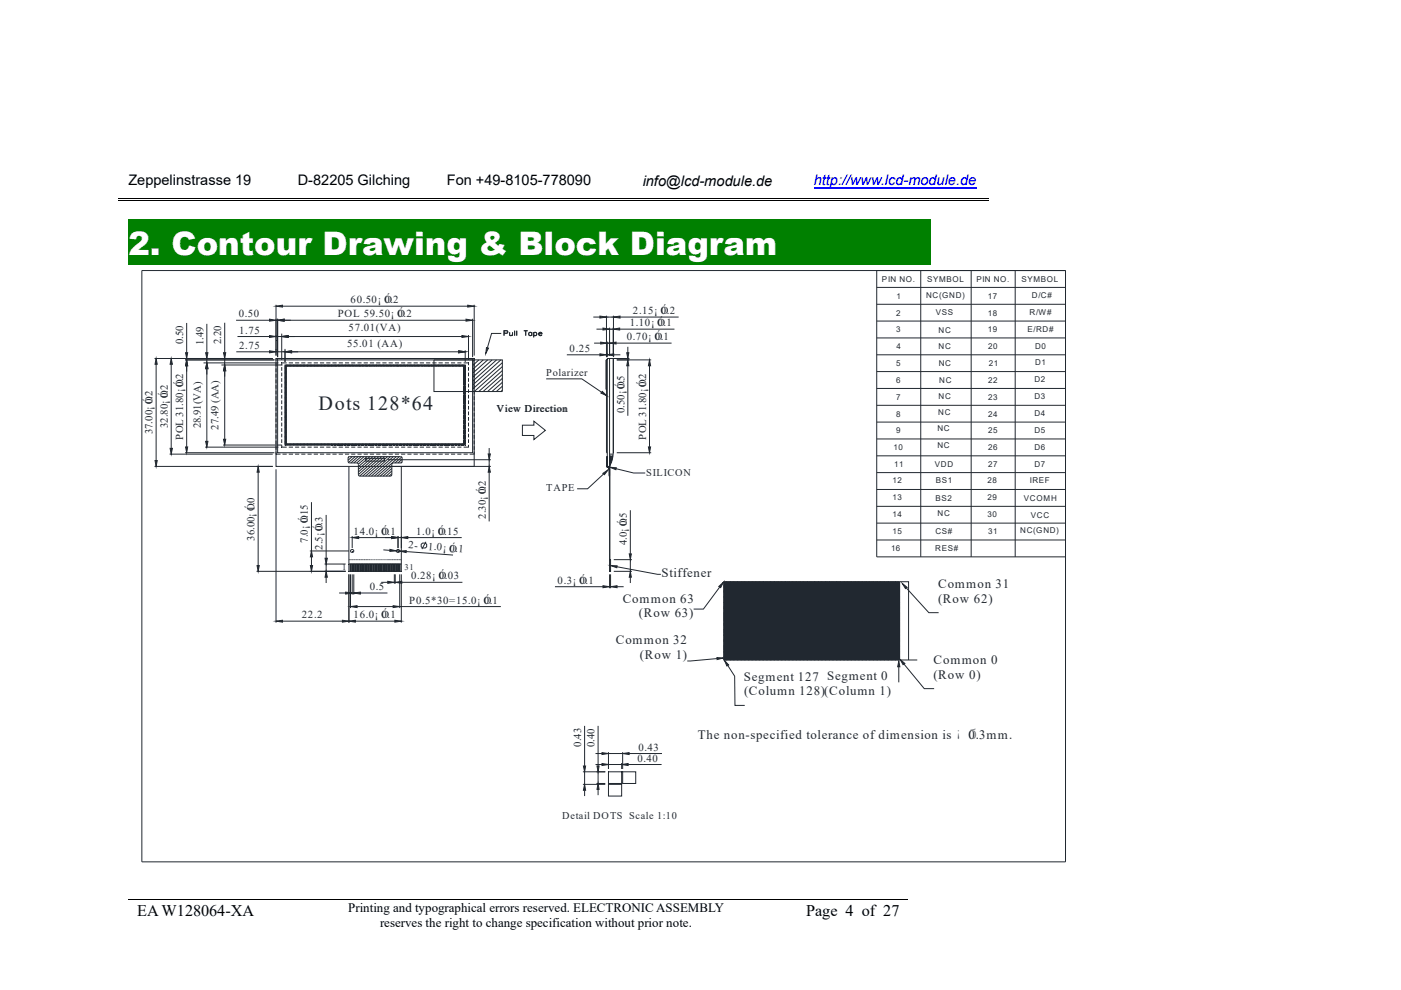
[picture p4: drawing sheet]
<svg xmlns="http://www.w3.org/2000/svg" width="297mm" height="210mm" viewBox="0 0 297 210" stroke-linecap="round" stroke-linejoin="round" font-family="sans-serif">
<defs><g id="words">
<text font-size="6.9" fill="#fff" x="27.2" y="54">2. Contour Drawing &amp; Block Diagram</text>
<text font-size="4.3" fill="#212830" x="67.5" y="87">Dots 128*64</text>
<g font-size="3.4">
<text x="29.1" y="194.1">EA W128064-XA</text>
<text x="170.9" y="194.1">Page 4 of 27</text>
</g>
<g font-size="3.1">
<text x="27.2" y="39.3">Zeppelinstrasse 19</text>
<text x="63.1" y="39.3">D-82205 Gilching</text>
<text x="94.7" y="39.3">Fon +49-8105-778090</text>
<text x="136.3" y="39.4">info@lcd-module.de</text>
</g>
<text font-size="3.1" fill="#00f" x="172.5" y="39.3">http://www.lcd-module.de</text>
<g font-size="2.7" fill="#212830">
<text x="140.2" y="122.3">Stiffener</text>
<text x="198.9" y="124.7">Common 31</text>
<text x="132" y="127.8">Common 63</text>
<text x="135.5" y="130.9">(Row 63)</text>
<text x="198.9" y="127.8">(Row 62)</text>
<text x="130.6" y="136.6">Common 32</text>
<text x="135.7" y="139.7">(Row 1)</text>
<text x="197.9" y="143.9">(Row 0)</text>
<text x="197.9" y="140.7">Common 0</text>
<text x="157.7" y="144.3">Segment 127 Segment 0</text>
<text x="157.8" y="147.4">(Column 128)(Column 1)</text>
<text x="147.9" y="156.6">The non-specified tolerance of dimension is ¡ Ó</text>
<text x="205.3" y="156.6">0.3mm.</text>
</g>
<g font-size="2.7">
<text x="73.8" y="193.5">Printing and typographical errors reserved. ELECTRONIC ASSEMBLY</text>
<text x="80.6" y="196.6">reserves the right to change specification without prior note.</text>
</g>
<g font-size="2.3" fill="#212830">
<text x="74.3" y="64.3">60.50¡ Ó</text>
<text x="81.5" y="64.3">0.2</text>
<text x="50.6" y="67.2">0.50</text>
<text x="50.7" y="70.7">1.75</text>
<text x="71.6" y="67.2">POL 59.50¡ Ó</text>
<text x="73.9" y="70.2">57.01(VA)</text>
<text x="84.3" y="67.2">0.2</text>
<text x="133.5" y="69.2">1.10¡ Ó</text>
<text x="134.2" y="66.6">2.15¡ Ó</text>
<text x="139.4" y="69.2">0.1</text>
<text x="140.1" y="66.6">0.2</text>
<text x="38.8" y="73" transform="rotate(-90 38.8 73)">0.50</text>
<text x="43.1" y="73.2" transform="rotate(-90 43.1 73.2)">1.49</text>
<text x="46.9" y="73" transform="rotate(-90 46.9 73)">2.20</text>
<text x="50.7" y="73.9">2.75</text>
<text x="73.6" y="73.5">55.01 (AA)</text>
<text x="120.8" y="74.6">0.25</text>
<text x="132.9" y="72.1">0.70¡ Ó</text>
<text x="138.8" y="72.1">0.1</text>
<text x="38.8" y="82" transform="rotate(-90 38.8 82)">0.2</text>
<text x="132.4" y="82.4" transform="rotate(-90 132.4 82.4)">0.5</text>
<text x="137" y="82" transform="rotate(-90 137 82)">0.2</text>
<text x="32.4" y="85.7" transform="rotate(-90 32.4 85.7)">0.2</text>
<text x="35.6" y="84.4" transform="rotate(-90 35.6 84.4)">0.2</text>
<text x="132.4" y="87.6" transform="rotate(-90 132.4 87.6)">0.50¡ Ó</text>
<text x="32.4" y="92.1" transform="rotate(-90 32.4 92.1)">37.00¡ Ó</text>
<text x="35.6" y="90.8" transform="rotate(-90 35.6 90.8)">32.80¡ Ó</text>
<text x="38.8" y="93.2" transform="rotate(-90 38.8 93.2)">POL 31.80¡ Ó</text>
<text x="42.6" y="90.8" transform="rotate(-90 42.6 90.8)">28.91(VA)</text>
<text x="46.4" y="91.1" transform="rotate(-90 46.4 91.1)">27.49 (AA)</text>
<text x="137" y="93.2" transform="rotate(-90 137 93.2)">POL 31.80¡ Ó</text>
<text x="103" y="104.7" transform="rotate(-90 103 104.7)">0.2</text>
<text x="54" y="108.3" transform="rotate(-90 54 108.3)">1.0</text>
<text x="65.3" y="110.9" transform="rotate(-90 65.3 110.9)">0.15</text>
<text x="68.4" y="112.5" transform="rotate(-90 68.4 112.5)">0.3</text>
<text x="75" y="113.3">14.0¡ Ó</text>
<text x="80.9" y="113.3">0.1</text>
<text x="88.2" y="113.3">1.0¡ Ó</text>
<text x="92.9" y="113.3">0.15</text>
<text x="103" y="110" transform="rotate(-90 103 110)">2.30¡ Ó</text>
<text x="132.9" y="111.5" transform="rotate(-90 132.9 111.5)">0.5</text>
<text x="54" y="114.7" transform="rotate(-90 54 114.7)">36.00¡ Ó</text>
<text x="65.3" y="115.1" transform="rotate(-90 65.3 115.1)">7.0¡ Ó</text>
<text x="68.4" y="116.6" transform="rotate(-90 68.4 116.6)">2.5¡ Ó</text>
<text x="86.5" y="116.2" transform="rotate(5 86.5 116.2)">2-</text>
<text x="90.7" y="116.6" transform="rotate(5 90.7 116.6)">1.0¡ Ó</text>
<text x="95.2" y="116.9" transform="rotate(5 95.2 116.9)">0.1</text>
<text x="132.9" y="115.6" transform="rotate(-90 132.9 115.6)">4.0¡ Ó</text>
<text x="78.4" y="125.1">0.5</text>
<text x="87.2" y="122.8">0.28¡ Ó</text>
<text x="93.1" y="122.8">0.03</text>
<text x="118.2" y="123.8">0.3¡ Ó</text>
<text x="122.8" y="123.8">0.1</text>
<text x="64" y="131.1">22.2</text>
<text x="75" y="131.1">16.0¡ Ó</text>
<text x="80.9" y="131.1">0.1</text>
<text x="86.8" y="128">P0.5*30=15.0¡ Ó</text>
<text x="102.6" y="128">0.1</text>
<text x="123.2" y="158.3" transform="rotate(-90 123.2 158.3)">0.43</text>
<text x="126.1" y="158.4" transform="rotate(-90 126.1 158.4)">0.40</text>
<text x="135.2" y="161.5">0.40</text>
<text x="135.4" y="159.1">0.43</text>
</g>
<g font-size="2.2" fill="#212830">
<text x="115.8" y="79.8">Polarizer</text>
<text x="105.3" y="87.4">View Direction</text>
<text x="137" y="100.8">SILICON</text>
<text x="115.8" y="104.2">TAPE</text>
<text x="119.2" y="173.7">Detail DOTS Scale 1:10</text>
</g>
<g font-size="1.8" fill="#212830">
<text x="72.5" y="120.9">1</text>
<text x="85.8" y="120.9">31</text>
</g>
<g font-size="1.7" fill="#212830">
<text x="187" y="59.8">PIN NO.</text>
<text x="196.6" y="59.8">SYMBOL</text>
<text x="207" y="59.8">PIN NO.</text>
<text x="216.6" y="59.8">SYMBOL</text>
<text x="190.1" y="63.4">1</text>
<text x="196.4" y="63.2">NC(GND)</text>
<text x="209.4" y="63.4">17</text>
<text x="218.8" y="63.1">D/C#</text>
<text x="190" y="70.5">3</text>
<text x="190" y="66.9">2</text>
<text x="198.4" y="66.9">VSS</text>
<text x="199" y="70.5">NC</text>
<text x="209.4" y="70.5">19</text>
<text x="209.4" y="66.9">18</text>
<text x="217.9" y="70.3">E/RD#</text>
<text x="218.3" y="66.8">R/W#</text>
<text x="190" y="77.6">5</text>
<text x="190.1" y="74.1">4</text>
<text x="199" y="74">NC</text>
<text x="199" y="77.6">NC</text>
<text x="209.5" y="74">20</text>
<text x="209.6" y="77.6">21</text>
<text x="219.5" y="77.5">D1</text>
<text x="219.5" y="74">D0</text>
<text x="190" y="81.2">6</text>
<text x="199.2" y="81.2">NC</text>
<text x="209.5" y="81.2">22</text>
<text x="219.3" y="81.1">D2</text>
<text x="190" y="84.8">7</text>
<text x="190" y="88.3">8</text>
<text x="198.9" y="88.1">NC</text>
<text x="199" y="84.6">NC</text>
<text x="209.5" y="84.8">23</text>
<text x="209.5" y="88.3">24</text>
<text x="219.3" y="88.2">D4</text>
<text x="219.3" y="84.6">D3</text>
<text x="189.4" y="95.5">10</text>
<text x="190" y="91.9">9</text>
<text x="198.8" y="91.3">NC</text>
<text x="198.8" y="95">NC</text>
<text x="209.5" y="91.9">25</text>
<text x="209.5" y="95.5">26</text>
<text x="219.3" y="95.3">D6</text>
<text x="219.3" y="91.8">D5</text>
<text x="189.6" y="99">11</text>
<text x="198.2" y="99">VDD</text>
<text x="209.5" y="99">27</text>
<text x="219.3" y="98.9">D7</text>
<text x="189.2" y="106.1">13</text>
<text x="189.2" y="102.5">12</text>
<text x="198.4" y="106.2">BS2</text>
<text x="198.4" y="102.5">BS1</text>
<text x="209.4" y="102.5">28</text>
<text x="209.4" y="106.1">29</text>
<text x="217.1" y="106.2">VCOMH</text>
<text x="218.4" y="102.5">IREF</text>
<text x="189.2" y="109.7">14</text>
<text x="189.2" y="113.2">15</text>
<text x="198.3" y="113.2">CS#</text>
<text x="198.8" y="109.4">NC</text>
<text x="209.4" y="109.7">30</text>
<text x="209.5" y="113.2">31</text>
<text x="216.3" y="113.1">NC(GND)</text>
<text x="218.6" y="109.7">VCC</text>
<text x="188.9" y="116.8">16</text>
<text x="198.3" y="116.9">RES#</text>
</g>
</g></defs>
<path d="M172.5 39.8h34.5" fill="none" stroke="#00f" stroke-width=".23"/>
<path d="M25.1 42.5h184.5M25.1 42.1h36.2M61.5 42.1h31.4M93.1 42.1h36.2M129.6 42.1h41.1M170.9 42.1h38.7M27.2 190.8h165.4" fill="none" stroke="#000" stroke-width=".21"/>
<path d="M61 42.1h.5v.1h-.5zM92.6 42.1h.5v.1h-.5zM129.1 42.1h.5v.1h-.5zM170.4 42.1h.5v.1h-.5z" fill="#000"/>
<path d="M27.2 46.5h170.2v9.7h-170.2z" fill="#008000"/>
<path d="M30.1 57.4h195.8v125.3h-195.8zM110.8 90.1h2.4v-.8l2.4 1.9-2.4 2v-.9h-2.4z" fill="none" stroke="#212830" stroke-width=".21"/>
<path d="M153.6 140l.9 1-.4 .2z" fill="#212830"/>
<path d="M153.6 140l.9 1-.4 .2zM154.3 141.1l1.5 2.3v6.2h2.1" fill="none" stroke="#212830" stroke-width=".21"/>
<path d="M152.4 124.4l1-1-.6 1.2z" fill="#212830"/>
<path d="M152.4 124.4l1-1-.6 1.2zM152.6 124.5l-3.5 4.6h-2" fill="none" stroke="#212830" stroke-width=".21"/>
<path d="M152 139.4l1.4 .1-1.4 .3z" fill="#212830"/>
<path d="M152 139.4l1.4 .1-1.4 .3zM152 139.6l-6.3 .5" fill="none" stroke="#212830" stroke-width=".21"/>
<path d="M190.6 140.1l.2 1.3h-.5z" fill="#212830"/>
<path d="M190.6 141.4v3.3M190.6 140.1l.2 1.3h-.5z" fill="none" stroke="#212830" stroke-width=".21"/>
<path d="M191.3 123.7l1 .8-.3 .3z" fill="#212830"/>
<path d="M191.3 123.7l1 .8-.3 .3zM192.2 124.7l4.7 5.2h2.1" fill="none" stroke="#212830" stroke-width=".21"/>
<path d="M190.8 139.8l1.1 .9-.4 .2z" fill="#212830"/>
<g fill="none" stroke="#212830" stroke-width=".21">
<path d="M106.9 70.7l.6-.1 .1-.4-.7-.1v1.1M108.1 70.5v.6l.3 .1 .3-.2M108.7 70.5v.7M109.1 70.1v1.1M109.6 70.1v1.1M111.1 70.1h.8M111.5 70.1v1.1M112.8 70.6a.36 .36 0 0 0-.6-.1 .36 .36 0 0 0 0 .6 .36 .36 0 0 0 .6-.1M112.8 70.5v.7M113.2 70.6a.36 .36 0 0 1 .5-.1 .36 .36 0 0 1 0 .6 .36 .36 0 0 1-.5-.1M113.2 70.5v1M114.2 70.8h.7a.38 .38 0 0 0-.6-.2 .38 .38 0 0 0 0 .6 .38 .38 0 0 0 .6-.2"/>
<path d="M128.8 76v22.9M129.2 76v22.9M130 76v20.3h-.8M74 119.6h11.1M74 118.7h4.6M78.6 118.7h.2M78.9 118.7h.1M79 118.7h.1M79.2 118.7h.2M79.4 118.7h.1M79.6 118.7h.1M79.7 118.7h.2"/>
<path d="M80 118.7h.1M80.1 118.7h.3M80.5 118.7h.1M80.6 118.7h.4M81 118.7h.1M81.1 118.7h.3M81.4 118.7h.1M81.6 118.7h.1M81.7 118.7h.2M82 118.7h.1M82.1 118.7h3M74 121.1h11.1"/>
<path d="M153.5 139.7h.2v.2h-.2zM153.5 139.4h.2v.3h-.2zM153.5 139.2h.2v.2h-.2zM153.5 138.9h.2v.2h-.2zM153.5 138.6h.2v.3h-.2zM153.5 138.4h.2v.2h-.2zM153.5 138.1h.2v.3h-.2zM153.5 137.9h.2v.2h-.2zM153.5 137.6h.2v.2h-.2zM153.5 137.4h.2v.2h-.2zM153.5 137.1h.2v.3h-.2zM153.5 136.8h.2v.3h-.2z"/>
<path d="M153.5 136.6h.2v.2h-.2zM153.5 136.3h.2v.2h-.2zM153.5 136h.2v.3h-.2zM153.5 135.8h.2v.2h-.2zM153.5 135.5h.2v.3h-.2zM153.5 135.3h.2v.2h-.2zM153.5 135h.2v.3h-.2zM153.5 134.7h.2v.3h-.2zM153.5 134.5h.2v.2h-.2zM153.5 134.2h.2v.3h-.2zM153.5 134h.2v.2h-.2zM153.5 133.7h.2v.3h-.2z"/>
<path d="M153.5 133.5h.2v.2h-.2zM153.5 133.2h.2v.3h-.2zM153.5 132.9h.2v.3h-.2zM153.5 132.7h.2v.2h-.2zM153.5 132.4h.2v.3h-.2zM153.5 132.2h.2v.2h-.2zM153.5 131.9h.2v.3h-.2zM153.5 131.6h.2v.3h-.2zM153.5 131.4h.2v.2h-.2zM153.5 131.1h.2v.3h-.2zM153.5 130.9h.2v.2h-.2zM153.5 130.6h.2v.3h-.2z"/>
<path d="M153.5 130.3h.2v.3h-.2zM153.5 130.1h.2v.2h-.2zM153.5 129.8h.2v.3h-.2zM153.5 129.6h.2v.2h-.2zM153.5 129.3h.2v.2h-.2zM153.5 129h.2v.3h-.2zM153.5 128.8h.2v.2h-.2zM153.5 128.5h.2v.3h-.2zM153.5 128.3h.2v.2h-.2zM153.5 128h.2v.2h-.2zM153.5 127.7h.2v.3h-.2zM153.5 127.5h.2v.2h-.2z"/>
<path d="M153.5 127.2h.2v.3h-.2zM153.5 127h.2v.2h-.2zM153.5 126.7h.2v.3h-.2zM153.5 126.4h.2v.3h-.2zM153.5 126.2h.2v.2h-.2zM153.5 125.9h.2v.3h-.2zM153.5 125.7h.2v.2h-.2zM153.5 125.4h.2v.2h-.2zM153.5 125.2h.2v.2h-.2zM153.5 124.9h.2v.3h-.2zM153.5 124.6h.2v.3h-.2zM153.5 124.4h.2v.2h-.2z"/>
<path d="M153.5 124.1h.2v.3h-.2zM153.5 123.8h.2v.3h-.2zM153.5 123.6h.2v.2h-.2zM153.5 123.3h.2v.3h-.2zM153.8 139.7h.2v.2h-.2zM153.8 139.4h.2v.3h-.2zM153.8 139.2h.2v.2h-.2zM153.8 138.9h.2v.2h-.2zM153.8 138.6h.2v.3h-.2zM153.8 138.4h.2v.2h-.2zM153.8 138.1h.2v.3h-.2zM153.8 137.9h.2v.2h-.2z"/>
<path d="M153.8 137.6h.2v.2h-.2zM153.8 137.4h.2v.2h-.2zM153.8 137.1h.2v.3h-.2zM153.8 136.8h.2v.3h-.2zM153.8 136.6h.2v.2h-.2zM153.8 136.3h.2v.2h-.2zM153.8 136h.2v.3h-.2zM153.8 135.8h.2v.2h-.2zM153.8 135.5h.2v.3h-.2zM153.8 135.3h.2v.2h-.2zM153.8 135h.2v.3h-.2zM153.8 134.7h.2v.3h-.2z"/>
<path d="M153.8 134.5h.2v.2h-.2zM153.8 134.2h.2v.3h-.2zM153.8 134h.2v.2h-.2zM153.8 133.7h.2v.3h-.2zM153.8 133.5h.2v.2h-.2zM153.8 133.2h.2v.3h-.2zM153.8 132.9h.2v.3h-.2zM153.8 132.7h.2v.2h-.2zM153.8 132.4h.2v.3h-.2zM153.8 132.2h.2v.2h-.2zM153.8 131.9h.2v.3h-.2zM153.8 131.6h.2v.3h-.2z"/>
<path d="M153.8 131.4h.2v.2h-.2zM153.8 131.1h.2v.3h-.2zM153.8 130.9h.2v.2h-.2zM153.8 130.6h.2v.3h-.2zM153.8 130.3h.2v.3h-.2zM153.8 130.1h.2v.2h-.2zM153.8 129.8h.2v.3h-.2zM153.8 129.6h.2v.2h-.2zM153.8 129.3h.2v.2h-.2zM153.8 129h.2v.3h-.2zM153.8 128.8h.2v.2h-.2zM153.8 128.5h.2v.3h-.2z"/>
<path d="M153.8 128.3h.2v.2h-.2zM153.8 128h.2v.2h-.2zM153.8 127.7h.2v.3h-.2zM153.8 127.5h.2v.2h-.2zM153.8 127.2h.2v.3h-.2zM153.8 127h.2v.2h-.2zM153.8 126.7h.2v.3h-.2zM153.8 126.4h.2v.3h-.2zM153.8 126.2h.2v.2h-.2zM153.8 125.9h.2v.3h-.2zM153.8 125.7h.2v.2h-.2zM153.8 125.4h.2v.2h-.2z"/>
<path d="M153.8 125.2h.2v.2h-.2zM153.8 124.9h.2v.3h-.2zM153.8 124.6h.2v.3h-.2zM153.8 124.4h.2v.2h-.2zM153.8 124.1h.2v.3h-.2zM153.8 123.8h.2v.3h-.2zM153.8 123.6h.2v.2h-.2zM153.8 123.3h.2v.3h-.2zM154 139.7h.3v.2h-.3zM154 139.4h.3v.3h-.3zM154 139.2h.3v.2h-.3zM154 138.9h.3v.2h-.3z"/>
<path d="M154 138.6h.3v.3h-.3zM154 138.4h.3v.2h-.3zM154 138.1h.3v.3h-.3zM154 137.9h.3v.2h-.3zM154 137.6h.3v.2h-.3zM154 137.4h.3v.2h-.3zM154 137.1h.3v.3h-.3zM154 136.8h.3v.3h-.3zM154 136.6h.3v.2h-.3zM154 136.3h.3v.2h-.3zM154 136h.3v.3h-.3zM154 135.8h.3v.2h-.3z"/>
<path d="M154 135.5h.3v.3h-.3zM154 135.3h.3v.2h-.3zM154 135h.3v.3h-.3zM154 134.7h.3v.3h-.3zM154 134.5h.3v.2h-.3zM154 134.2h.3v.3h-.3zM154 134h.3v.2h-.3zM154 133.7h.3v.3h-.3zM154 133.5h.3v.2h-.3zM154 133.2h.3v.3h-.3zM154 132.9h.3v.3h-.3zM154 132.7h.3v.2h-.3z"/>
<path d="M154 132.4h.3v.3h-.3zM154 132.2h.3v.2h-.3zM154 131.9h.3v.3h-.3zM154 131.6h.3v.3h-.3zM154 131.4h.3v.2h-.3zM154 131.1h.3v.3h-.3zM154 130.9h.3v.2h-.3zM154 130.6h.3v.3h-.3zM154 130.3h.3v.3h-.3zM154 130.1h.3v.2h-.3zM154 129.8h.3v.3h-.3zM154 129.6h.3v.2h-.3z"/>
<path d="M154 129.3h.3v.2h-.3zM154 129h.3v.3h-.3zM154 128.8h.3v.2h-.3zM154 128.5h.3v.3h-.3zM154 128.3h.3v.2h-.3zM154 128h.3v.2h-.3zM154 127.7h.3v.3h-.3zM154 127.5h.3v.2h-.3zM154 127.2h.3v.3h-.3zM154 127h.3v.2h-.3zM154 126.7h.3v.3h-.3zM154 126.4h.3v.3h-.3z"/>
<path d="M154 126.2h.3v.2h-.3zM154 125.9h.3v.3h-.3zM154 125.7h.3v.2h-.3zM154 125.4h.3v.2h-.3zM154 125.2h.3v.2h-.3zM154 124.9h.3v.3h-.3zM154 124.6h.3v.3h-.3zM154 124.4h.3v.2h-.3zM154 124.1h.3v.3h-.3zM154 123.8h.3v.3h-.3zM154 123.6h.3v.2h-.3zM154 123.3h.3v.3h-.3z"/>
<path d="M154.3 137.9h.3v.2h-.3zM154.3 137.6h.3v.2h-.3zM154.3 137.4h.3v.2h-.3zM154.3 137.1h.3v.3h-.3zM154.3 136.8h.3v.3h-.3zM154.3 136.6h.3v.2h-.3zM154.3 136.3h.3v.2h-.3zM154.3 136h.3v.3h-.3zM154.3 135.8h.3v.2h-.3zM154.3 135.5h.3v.3h-.3zM154.3 135.3h.3v.2h-.3zM154.3 135h.3v.3h-.3z"/>
<path d="M154.3 134.7h.3v.3h-.3zM154.3 134.5h.3v.2h-.3zM154.3 134.2h.3v.3h-.3zM154.3 134h.3v.2h-.3zM154.3 133.7h.3v.3h-.3zM154.3 133.5h.3v.2h-.3zM154.3 133.2h.3v.3h-.3zM154.3 132.9h.3v.3h-.3zM154.3 132.7h.3v.2h-.3zM154.3 132.4h.3v.3h-.3zM154.3 132.2h.3v.2h-.3zM154.3 131.9h.3v.3h-.3z"/>
<path d="M154.3 131.6h.3v.3h-.3zM154.3 131.4h.3v.2h-.3zM154.3 131.1h.3v.3h-.3zM154.3 130.9h.3v.2h-.3zM154.3 130.6h.3v.3h-.3zM154.3 130.3h.3v.3h-.3zM154.3 130.1h.3v.2h-.3zM154.3 129.8h.3v.3h-.3zM154.3 129.6h.3v.2h-.3zM154.3 129.3h.3v.2h-.3zM154.3 129h.3v.3h-.3zM154.3 128.8h.3v.2h-.3z"/>
<path d="M154.3 128.5h.3v.3h-.3zM154.3 128.3h.3v.2h-.3zM154.3 128h.3v.2h-.3zM154.3 127.7h.3v.3h-.3zM154.3 127.5h.3v.2h-.3zM154.3 127.2h.3v.3h-.3zM154.3 127h.3v.2h-.3zM154.3 126.7h.3v.3h-.3zM154.3 126.4h.3v.3h-.3zM154.3 126.2h.3v.2h-.3zM154.3 125.9h.3v.3h-.3zM154.3 125.7h.3v.2h-.3z"/>
<path d="M154.3 125.4h.3v.2h-.3zM154.3 125.2h.3v.2h-.3zM154.3 124.9h.3v.3h-.3zM154.3 124.6h.3v.3h-.3zM154.3 124.4h.3v.2h-.3zM154.3 124.1h.3v.3h-.3zM154.3 123.8h.3v.3h-.3zM154.3 123.6h.3v.2h-.3zM154.3 123.3h.3v.3h-.3zM154.3 139.7h.3v.2h-.3zM154.3 139.4h.3v.3h-.3zM154.3 139.2h.3v.2h-.3z"/>
<path d="M154.3 138.9h.3v.2h-.3zM154.3 138.6h.3v.3h-.3zM154.3 138.4h.3v.2h-.3zM154.3 138.1h.3v.3h-.3zM154.6 139.7h.3v.2h-.3zM154.6 139.4h.3v.3h-.3zM154.6 139.2h.3v.2h-.3zM154.6 138.9h.3v.2h-.3zM154.6 138.6h.3v.3h-.3zM154.6 138.4h.3v.2h-.3zM154.6 138.1h.3v.3h-.3zM154.6 137.9h.3v.2h-.3z"/>
<path d="M154.6 137.6h.3v.2h-.3zM154.6 137.4h.3v.2h-.3zM154.6 137.1h.3v.3h-.3zM154.6 136.8h.3v.3h-.3zM154.6 136.6h.3v.2h-.3zM154.6 136.3h.3v.2h-.3zM154.6 136h.3v.3h-.3zM154.6 135.8h.3v.2h-.3zM154.6 135.5h.3v.3h-.3zM154.6 135.3h.3v.2h-.3zM154.6 135h.3v.3h-.3zM154.6 134.7h.3v.3h-.3z"/>
<path d="M154.6 134.5h.3v.2h-.3zM154.6 134.2h.3v.3h-.3zM154.6 134h.3v.2h-.3zM154.6 133.7h.3v.3h-.3zM154.6 133.5h.3v.2h-.3zM154.6 133.2h.3v.3h-.3zM154.6 132.9h.3v.3h-.3zM154.6 132.7h.3v.2h-.3zM154.6 132.4h.3v.3h-.3zM154.6 132.2h.3v.2h-.3zM154.6 131.9h.3v.3h-.3zM154.6 131.6h.3v.3h-.3z"/>
<path d="M154.6 131.4h.3v.2h-.3zM154.6 131.1h.3v.3h-.3zM154.6 130.9h.3v.2h-.3zM154.6 130.6h.3v.3h-.3zM154.6 130.3h.3v.3h-.3zM154.6 130.1h.3v.2h-.3zM154.6 129.8h.3v.3h-.3zM154.6 129.6h.3v.2h-.3zM154.6 129.3h.3v.2h-.3zM154.6 129h.3v.3h-.3zM154.6 128.8h.3v.2h-.3zM154.6 128.5h.3v.3h-.3z"/>
<path d="M154.6 128.3h.3v.2h-.3zM154.6 128h.3v.2h-.3zM154.6 127.7h.3v.3h-.3zM154.6 127.5h.3v.2h-.3zM154.6 127.2h.3v.3h-.3zM154.6 127h.3v.2h-.3zM154.6 126.7h.3v.3h-.3zM154.6 126.4h.3v.3h-.3zM154.6 126.2h.3v.2h-.3zM154.6 125.9h.3v.3h-.3zM154.6 125.7h.3v.2h-.3zM154.6 125.4h.3v.2h-.3z"/>
<path d="M154.6 125.2h.3v.2h-.3zM154.6 124.9h.3v.3h-.3zM154.6 124.6h.3v.3h-.3zM154.6 124.4h.3v.2h-.3zM154.6 124.1h.3v.3h-.3zM154.6 123.8h.3v.3h-.3zM154.6 123.6h.3v.2h-.3zM154.6 123.3h.3v.3h-.3zM154.9 139.7h.3v.2h-.3zM154.9 139.4h.3v.3h-.3zM154.9 139.2h.3v.2h-.3zM154.9 138.9h.3v.2h-.3z"/>
<path d="M154.9 138.6h.3v.3h-.3zM154.9 138.4h.3v.2h-.3zM154.9 138.1h.3v.3h-.3zM154.9 137.9h.3v.2h-.3zM154.9 137.6h.3v.2h-.3zM154.9 137.4h.3v.2h-.3zM154.9 137.1h.3v.3h-.3zM154.9 136.8h.3v.3h-.3zM154.9 136.6h.3v.2h-.3zM154.9 136.3h.3v.2h-.3zM154.9 136h.3v.3h-.3zM154.9 135.8h.3v.2h-.3z"/>
<path d="M154.9 135.5h.3v.3h-.3zM154.9 135.3h.3v.2h-.3zM154.9 135h.3v.3h-.3zM154.9 134.7h.3v.3h-.3zM154.9 134.5h.3v.2h-.3zM154.9 134.2h.3v.3h-.3zM154.9 134h.3v.2h-.3zM154.9 133.7h.3v.3h-.3zM154.9 133.5h.3v.2h-.3zM154.9 133.2h.3v.3h-.3zM154.9 132.9h.3v.3h-.3zM154.9 132.7h.3v.2h-.3z"/>
<path d="M154.9 132.4h.3v.3h-.3zM154.9 132.2h.3v.2h-.3zM154.9 131.9h.3v.3h-.3zM154.9 131.6h.3v.3h-.3zM154.9 131.4h.3v.2h-.3zM154.9 131.1h.3v.3h-.3zM154.9 130.9h.3v.2h-.3zM154.9 130.6h.3v.3h-.3zM154.9 130.3h.3v.3h-.3zM154.9 130.1h.3v.2h-.3zM154.9 129.8h.3v.3h-.3zM154.9 129.6h.3v.2h-.3z"/>
<path d="M154.9 129.3h.3v.2h-.3zM154.9 129h.3v.3h-.3zM154.9 128.8h.3v.2h-.3zM154.9 128.5h.3v.3h-.3zM154.9 128.3h.3v.2h-.3zM154.9 128h.3v.2h-.3zM154.9 127.7h.3v.3h-.3zM154.9 127.5h.3v.2h-.3zM154.9 127.2h.3v.3h-.3zM154.9 127h.3v.2h-.3zM154.9 126.7h.3v.3h-.3zM154.9 126.4h.3v.3h-.3z"/>
<path d="M154.9 126.2h.3v.2h-.3zM154.9 125.9h.3v.3h-.3zM154.9 125.7h.3v.2h-.3zM154.9 125.4h.3v.2h-.3zM154.9 125.2h.3v.2h-.3zM154.9 124.9h.3v.3h-.3zM154.9 124.6h.3v.3h-.3zM154.9 124.4h.3v.2h-.3zM154.9 124.1h.3v.3h-.3zM154.9 123.8h.3v.3h-.3zM154.9 123.6h.3v.2h-.3zM154.9 123.3h.3v.3h-.3z"/>
<path d="M155.2 139.7h.3v.2h-.3zM155.2 139.4h.3v.3h-.3zM155.2 139.2h.3v.2h-.3zM155.2 138.9h.3v.2h-.3zM155.2 138.6h.3v.3h-.3zM155.2 138.4h.3v.2h-.3zM155.2 138.1h.3v.3h-.3zM155.2 137.9h.3v.2h-.3zM155.2 137.6h.3v.2h-.3zM155.2 137.4h.3v.2h-.3zM155.2 137.1h.3v.3h-.3zM155.2 136.8h.3v.3h-.3z"/>
<path d="M155.2 136.6h.3v.2h-.3zM155.2 136.3h.3v.2h-.3zM155.2 136h.3v.3h-.3zM155.2 135.8h.3v.2h-.3zM155.2 135.5h.3v.3h-.3zM155.2 135.3h.3v.2h-.3zM155.2 135h.3v.3h-.3zM155.2 134.7h.3v.3h-.3zM155.2 134.5h.3v.2h-.3zM155.2 134.2h.3v.3h-.3zM155.2 134h.3v.2h-.3zM155.2 133.7h.3v.3h-.3z"/>
<path d="M155.2 133.5h.3v.2h-.3zM155.2 133.2h.3v.3h-.3zM155.2 132.9h.3v.3h-.3zM155.2 132.7h.3v.2h-.3zM155.2 132.4h.3v.3h-.3zM155.2 132.2h.3v.2h-.3zM155.2 131.9h.3v.3h-.3zM155.2 131.6h.3v.3h-.3zM155.2 131.4h.3v.2h-.3zM155.2 131.1h.3v.3h-.3zM155.2 130.9h.3v.2h-.3zM155.2 130.6h.3v.3h-.3z"/>
<path d="M155.2 130.3h.3v.3h-.3zM155.2 130.1h.3v.2h-.3zM155.2 129.8h.3v.3h-.3zM155.2 129.6h.3v.2h-.3zM155.2 129.3h.3v.2h-.3zM155.2 129h.3v.3h-.3zM155.2 128.8h.3v.2h-.3zM155.2 128.5h.3v.3h-.3zM155.2 128.3h.3v.2h-.3zM155.2 128h.3v.2h-.3zM155.2 127.7h.3v.3h-.3zM155.2 127.5h.3v.2h-.3z"/>
<path d="M155.2 127.2h.3v.3h-.3zM155.2 127h.3v.2h-.3zM155.2 126.7h.3v.3h-.3zM155.2 126.4h.3v.3h-.3zM155.2 126.2h.3v.2h-.3zM155.2 125.9h.3v.3h-.3zM155.2 125.7h.3v.2h-.3zM155.2 125.4h.3v.2h-.3zM155.2 125.2h.3v.2h-.3zM155.2 124.9h.3v.3h-.3zM155.2 124.6h.3v.3h-.3zM155.2 124.4h.3v.2h-.3z"/>
<path d="M155.2 124.1h.3v.3h-.3zM155.2 123.8h.3v.3h-.3zM155.2 123.6h.3v.2h-.3zM155.2 123.3h.3v.3h-.3zM155.5 139.7h.3v.2h-.3zM155.5 139.4h.3v.3h-.3zM155.5 139.2h.3v.2h-.3zM155.5 138.9h.3v.2h-.3zM155.5 138.6h.3v.3h-.3zM155.5 138.4h.3v.2h-.3zM155.5 138.1h.3v.3h-.3zM155.5 137.9h.3v.2h-.3z"/>
<path d="M155.5 137.6h.3v.2h-.3zM155.5 137.4h.3v.2h-.3zM155.5 137.1h.3v.3h-.3zM155.5 136.8h.3v.3h-.3zM155.5 136.6h.3v.2h-.3zM155.5 136.3h.3v.2h-.3zM155.5 136h.3v.3h-.3zM155.5 135.8h.3v.2h-.3zM155.5 135.5h.3v.3h-.3zM155.5 135.3h.3v.2h-.3zM155.5 135h.3v.3h-.3zM155.5 134.7h.3v.3h-.3z"/>
<path d="M155.5 134.5h.3v.2h-.3zM155.5 134.2h.3v.3h-.3zM155.5 134h.3v.2h-.3zM155.5 133.7h.3v.3h-.3zM155.5 133.5h.3v.2h-.3zM155.5 133.2h.3v.3h-.3zM155.5 132.9h.3v.3h-.3zM155.5 132.7h.3v.2h-.3zM155.5 132.4h.3v.3h-.3zM155.5 132.2h.3v.2h-.3zM155.5 131.9h.3v.3h-.3zM155.5 131.6h.3v.3h-.3z"/>
<path d="M155.5 131.4h.3v.2h-.3zM155.5 131.1h.3v.3h-.3zM155.5 130.9h.3v.2h-.3zM155.5 130.6h.3v.3h-.3zM155.5 130.3h.3v.3h-.3zM155.5 130.1h.3v.2h-.3zM155.5 129.8h.3v.3h-.3zM155.5 129.6h.3v.2h-.3zM155.5 129.3h.3v.2h-.3zM155.5 129h.3v.3h-.3zM155.5 128.8h.3v.2h-.3zM155.5 128.5h.3v.3h-.3z"/>
<path d="M155.5 128.3h.3v.2h-.3zM155.5 128h.3v.2h-.3zM155.5 127.7h.3v.3h-.3zM155.5 127.5h.3v.2h-.3zM155.5 127.2h.3v.3h-.3zM155.5 127h.3v.2h-.3zM155.5 126.7h.3v.3h-.3zM155.5 126.4h.3v.3h-.3zM155.5 126.2h.3v.2h-.3zM155.5 125.9h.3v.3h-.3zM155.5 125.7h.3v.2h-.3zM155.5 125.4h.3v.2h-.3z"/>
<path d="M155.5 125.2h.3v.2h-.3zM155.5 124.9h.3v.3h-.3zM155.5 124.6h.3v.3h-.3zM155.5 124.4h.3v.2h-.3zM155.5 124.1h.3v.3h-.3zM155.5 123.8h.3v.3h-.3zM155.5 123.6h.3v.2h-.3zM155.5 123.3h.3v.3h-.3zM155.8 139.7h.3v.2h-.3zM155.8 139.4h.3v.3h-.3zM155.8 139.2h.3v.2h-.3zM155.8 138.9h.3v.2h-.3z"/>
<path d="M155.8 138.6h.3v.3h-.3zM155.8 138.4h.3v.2h-.3zM155.8 138.1h.3v.3h-.3zM155.8 137.9h.3v.2h-.3zM155.8 137.6h.3v.2h-.3zM155.8 137.4h.3v.2h-.3zM155.8 137.1h.3v.3h-.3zM155.8 136.8h.3v.3h-.3zM155.8 136.6h.3v.2h-.3zM155.8 136.3h.3v.2h-.3zM155.8 136h.3v.3h-.3zM155.8 135.8h.3v.2h-.3z"/>
<path d="M155.8 135.5h.3v.3h-.3zM155.8 135.3h.3v.2h-.3zM155.8 135h.3v.3h-.3zM155.8 134.7h.3v.3h-.3zM155.8 134.5h.3v.2h-.3zM155.8 134.2h.3v.3h-.3zM155.8 134h.3v.2h-.3zM155.8 133.7h.3v.3h-.3zM155.8 133.5h.3v.2h-.3zM155.8 133.2h.3v.3h-.3zM155.8 132.9h.3v.3h-.3zM155.8 132.7h.3v.2h-.3z"/>
<path d="M155.8 132.4h.3v.3h-.3zM155.8 132.2h.3v.2h-.3zM155.8 131.9h.3v.3h-.3zM155.8 131.6h.3v.3h-.3zM155.8 131.4h.3v.2h-.3zM155.8 131.1h.3v.3h-.3zM155.8 130.9h.3v.2h-.3zM155.8 130.6h.3v.3h-.3zM155.8 130.3h.3v.3h-.3zM155.8 130.1h.3v.2h-.3zM155.8 129.8h.3v.3h-.3zM155.8 129.6h.3v.2h-.3z"/>
<path d="M155.8 129.3h.3v.2h-.3zM155.8 129h.3v.3h-.3zM155.8 128.8h.3v.2h-.3zM155.8 128.5h.3v.3h-.3zM155.8 128.3h.3v.2h-.3zM155.8 128h.3v.2h-.3zM155.8 127.7h.3v.3h-.3zM155.8 127.5h.3v.2h-.3zM155.8 127.2h.3v.3h-.3zM155.8 127h.3v.2h-.3zM155.8 126.7h.3v.3h-.3zM155.8 126.4h.3v.3h-.3z"/>
<path d="M155.8 126.2h.3v.2h-.3zM155.8 125.9h.3v.3h-.3zM155.8 125.7h.3v.2h-.3zM155.8 125.4h.3v.2h-.3zM155.8 125.2h.3v.2h-.3zM155.8 124.9h.3v.3h-.3zM155.8 124.6h.3v.3h-.3zM155.8 124.4h.3v.2h-.3zM155.8 124.1h.3v.3h-.3zM155.8 123.8h.3v.3h-.3zM155.8 123.6h.3v.2h-.3zM155.8 123.3h.3v.3h-.3z"/>
<path d="M156.1 139.7h.3v.2h-.3zM156.1 139.4h.3v.3h-.3zM156.1 139.2h.3v.2h-.3zM156.1 138.9h.3v.2h-.3zM156.1 138.6h.3v.3h-.3zM156.1 138.4h.3v.2h-.3zM156.1 138.1h.3v.3h-.3zM156.1 137.9h.3v.2h-.3zM156.1 137.6h.3v.2h-.3zM156.1 137.4h.3v.2h-.3zM156.1 137.1h.3v.3h-.3zM156.1 136.8h.3v.3h-.3z"/>
<path d="M156.1 136.6h.3v.2h-.3zM156.1 136.3h.3v.2h-.3zM156.1 136h.3v.3h-.3zM156.1 135.8h.3v.2h-.3zM156.1 135.5h.3v.3h-.3zM156.1 135.3h.3v.2h-.3zM156.1 135h.3v.3h-.3zM156.1 134.7h.3v.3h-.3zM156.1 134.5h.3v.2h-.3zM156.1 134.2h.3v.3h-.3zM156.1 134h.3v.2h-.3zM156.1 133.7h.3v.3h-.3z"/>
<path d="M156.1 133.5h.3v.2h-.3zM156.1 133.2h.3v.3h-.3zM156.1 132.9h.3v.3h-.3zM156.1 132.7h.3v.2h-.3zM156.1 132.4h.3v.3h-.3zM156.1 132.2h.3v.2h-.3zM156.1 131.9h.3v.3h-.3zM156.1 131.6h.3v.3h-.3zM156.1 131.4h.3v.2h-.3zM156.1 131.1h.3v.3h-.3zM156.1 130.9h.3v.2h-.3zM156.1 130.6h.3v.3h-.3z"/>
<path d="M156.1 130.3h.3v.3h-.3zM156.1 130.1h.3v.2h-.3zM156.1 129.8h.3v.3h-.3zM156.1 129.6h.3v.2h-.3zM156.1 129.3h.3v.2h-.3zM156.1 129h.3v.3h-.3zM156.1 128.8h.3v.2h-.3zM156.1 128.5h.3v.3h-.3zM156.1 128.3h.3v.2h-.3zM156.1 128h.3v.2h-.3zM156.1 127.7h.3v.3h-.3zM156.1 127.5h.3v.2h-.3z"/>
<path d="M156.1 127.2h.3v.3h-.3zM156.1 127h.3v.2h-.3zM156.1 126.7h.3v.3h-.3zM156.1 126.4h.3v.3h-.3zM156.1 126.2h.3v.2h-.3zM156.1 125.9h.3v.3h-.3zM156.1 125.7h.3v.2h-.3zM156.1 125.4h.3v.2h-.3zM156.1 125.2h.3v.2h-.3zM156.1 124.9h.3v.3h-.3zM156.1 124.6h.3v.3h-.3zM156.1 124.4h.3v.2h-.3z"/>
<path d="M156.1 124.1h.3v.3h-.3zM156.1 123.8h.3v.3h-.3zM156.1 123.6h.3v.2h-.3zM156.1 123.3h.3v.3h-.3zM156.4 139.7h.2v.2h-.2zM156.4 139.4h.2v.3h-.2zM156.4 139.2h.2v.2h-.2zM156.4 138.9h.2v.2h-.2zM156.4 138.6h.2v.3h-.2zM156.4 138.4h.2v.2h-.2zM156.4 138.1h.2v.3h-.2zM156.4 137.9h.2v.2h-.2z"/>
<path d="M156.4 137.6h.2v.2h-.2zM156.4 137.4h.2v.2h-.2zM156.4 137.1h.2v.3h-.2zM156.4 136.8h.2v.3h-.2zM156.4 136.6h.2v.2h-.2zM156.4 136.3h.2v.2h-.2zM156.4 136h.2v.3h-.2zM156.4 135.8h.2v.2h-.2zM156.4 135.5h.2v.3h-.2zM156.4 135.3h.2v.2h-.2zM156.4 135h.2v.3h-.2zM156.4 134.7h.2v.3h-.2z"/>
<path d="M156.4 134.5h.2v.2h-.2zM156.4 134.2h.2v.3h-.2zM156.4 134h.2v.2h-.2zM156.4 133.7h.2v.3h-.2zM156.4 133.5h.2v.2h-.2zM156.4 133.2h.2v.3h-.2zM156.4 132.9h.2v.3h-.2zM156.4 132.7h.2v.2h-.2zM156.4 132.4h.2v.3h-.2zM156.4 132.2h.2v.2h-.2zM156.4 131.9h.2v.3h-.2zM156.4 131.6h.2v.3h-.2z"/>
<path d="M156.4 131.4h.2v.2h-.2zM156.4 131.1h.2v.3h-.2zM156.4 130.9h.2v.2h-.2zM156.4 130.6h.2v.3h-.2zM156.4 130.3h.2v.3h-.2zM156.4 130.1h.2v.2h-.2zM156.4 129.8h.2v.3h-.2zM156.4 129.6h.2v.2h-.2zM156.4 129.3h.2v.2h-.2zM156.4 129h.2v.3h-.2zM156.4 128.8h.2v.2h-.2zM156.4 128.5h.2v.3h-.2z"/>
<path d="M156.4 128.3h.2v.2h-.2zM156.4 128h.2v.2h-.2zM156.4 127.7h.2v.3h-.2zM156.4 127.5h.2v.2h-.2zM156.4 127.2h.2v.3h-.2zM156.4 127h.2v.2h-.2zM156.4 126.7h.2v.3h-.2zM156.4 126.4h.2v.3h-.2zM156.4 126.2h.2v.2h-.2zM156.4 125.9h.2v.3h-.2zM156.4 125.7h.2v.2h-.2zM156.4 125.4h.2v.2h-.2z"/>
<path d="M156.4 125.2h.2v.2h-.2zM156.4 124.9h.2v.3h-.2zM156.4 124.6h.2v.3h-.2zM156.4 124.4h.2v.2h-.2zM156.4 124.1h.2v.3h-.2zM156.4 123.8h.2v.3h-.2zM156.4 123.6h.2v.2h-.2zM156.4 123.3h.2v.3h-.2zM156.7 139.7h.2v.2h-.2zM156.7 139.4h.2v.3h-.2zM156.7 139.2h.2v.2h-.2zM156.7 138.9h.2v.2h-.2z"/>
<path d="M156.7 138.6h.2v.3h-.2zM156.7 138.4h.2v.2h-.2zM156.7 138.1h.2v.3h-.2zM156.7 137.9h.2v.2h-.2zM156.7 137.6h.2v.2h-.2zM156.7 137.4h.2v.2h-.2zM156.7 137.1h.2v.3h-.2zM156.7 136.8h.2v.3h-.2zM156.7 136.6h.2v.2h-.2zM156.7 136.3h.2v.2h-.2zM156.7 136h.2v.3h-.2zM156.7 135.8h.2v.2h-.2z"/>
<path d="M156.7 135.5h.2v.3h-.2zM156.7 135.3h.2v.2h-.2zM156.7 135h.2v.3h-.2zM156.7 134.7h.2v.3h-.2zM156.7 134.5h.2v.2h-.2zM156.7 134.2h.2v.3h-.2zM156.7 134h.2v.2h-.2zM156.7 133.7h.2v.3h-.2zM156.7 133.5h.2v.2h-.2zM156.7 133.2h.2v.3h-.2zM156.7 132.9h.2v.3h-.2zM156.7 132.7h.2v.2h-.2z"/>
<path d="M156.7 132.4h.2v.3h-.2zM156.7 132.2h.2v.2h-.2zM156.7 131.9h.2v.3h-.2zM156.7 131.6h.2v.3h-.2zM156.7 131.4h.2v.2h-.2zM156.7 131.1h.2v.3h-.2zM156.7 130.9h.2v.2h-.2zM156.7 130.6h.2v.3h-.2zM156.7 130.3h.2v.3h-.2zM156.7 130.1h.2v.2h-.2zM156.7 129.8h.2v.3h-.2zM156.7 129.6h.2v.2h-.2z"/>
<path d="M156.7 129.3h.2v.2h-.2zM156.7 129h.2v.3h-.2zM156.7 128.8h.2v.2h-.2zM156.7 128.5h.2v.3h-.2zM156.7 128.3h.2v.2h-.2zM156.7 128h.2v.2h-.2zM156.7 127.7h.2v.3h-.2zM156.7 127.5h.2v.2h-.2zM156.7 127.2h.2v.3h-.2zM156.7 127h.2v.2h-.2zM156.7 126.7h.2v.3h-.2zM156.7 126.4h.2v.3h-.2z"/>
<path d="M156.7 126.2h.2v.2h-.2zM156.7 125.9h.2v.3h-.2zM156.7 125.7h.2v.2h-.2zM156.7 125.4h.2v.2h-.2zM156.7 125.2h.2v.2h-.2zM156.7 124.9h.2v.3h-.2zM156.7 124.6h.2v.3h-.2zM156.7 124.4h.2v.2h-.2zM156.7 124.1h.2v.3h-.2zM156.7 123.8h.2v.3h-.2zM156.7 123.6h.2v.2h-.2zM156.7 123.3h.2v.3h-.2z"/>
<path d="M156.9 139.7h.3v.2h-.3zM156.9 139.4h.3v.3h-.3zM156.9 139.2h.3v.2h-.3zM156.9 138.9h.3v.2h-.3zM156.9 138.6h.3v.3h-.3zM156.9 138.4h.3v.2h-.3zM156.9 138.1h.3v.3h-.3zM156.9 137.9h.3v.2h-.3zM156.9 137.6h.3v.2h-.3zM156.9 137.4h.3v.2h-.3zM156.9 137.1h.3v.3h-.3zM156.9 136.8h.3v.3h-.3z"/>
<path d="M156.9 136.6h.3v.2h-.3zM156.9 136.3h.3v.2h-.3zM156.9 136h.3v.3h-.3zM156.9 135.8h.3v.2h-.3zM156.9 135.5h.3v.3h-.3zM156.9 135.3h.3v.2h-.3zM156.9 135h.3v.3h-.3zM156.9 134.7h.3v.3h-.3zM156.9 134.5h.3v.2h-.3zM156.9 134.2h.3v.3h-.3zM156.9 134h.3v.2h-.3zM156.9 133.7h.3v.3h-.3z"/>
<path d="M156.9 133.5h.3v.2h-.3zM156.9 133.2h.3v.3h-.3zM156.9 132.9h.3v.3h-.3zM156.9 132.7h.3v.2h-.3zM156.9 132.4h.3v.3h-.3zM156.9 132.2h.3v.2h-.3zM156.9 131.9h.3v.3h-.3zM156.9 131.6h.3v.3h-.3zM156.9 131.4h.3v.2h-.3zM156.9 131.1h.3v.3h-.3zM156.9 130.9h.3v.2h-.3zM156.9 130.6h.3v.3h-.3z"/>
<path d="M156.9 130.3h.3v.3h-.3zM156.9 130.1h.3v.2h-.3zM156.9 129.8h.3v.3h-.3zM156.9 129.6h.3v.2h-.3zM156.9 129.3h.3v.2h-.3zM156.9 129h.3v.3h-.3zM156.9 128.8h.3v.2h-.3zM156.9 128.5h.3v.3h-.3zM156.9 128.3h.3v.2h-.3zM156.9 128h.3v.2h-.3zM156.9 127.7h.3v.3h-.3zM156.9 127.5h.3v.2h-.3z"/>
<path d="M156.9 127.2h.3v.3h-.3zM156.9 127h.3v.2h-.3zM156.9 126.7h.3v.3h-.3zM156.9 126.4h.3v.3h-.3zM156.9 126.2h.3v.2h-.3zM156.9 125.9h.3v.3h-.3zM156.9 125.7h.3v.2h-.3zM156.9 125.4h.3v.2h-.3zM156.9 125.2h.3v.2h-.3zM156.9 124.9h.3v.3h-.3zM156.9 124.6h.3v.3h-.3zM156.9 124.4h.3v.2h-.3z"/>
<path d="M156.9 124.1h.3v.3h-.3zM156.9 123.8h.3v.3h-.3zM156.9 123.6h.3v.2h-.3zM156.9 123.3h.3v.3h-.3zM157.2 139.7h.3v.2h-.3zM157.2 139.4h.3v.3h-.3zM157.2 139.2h.3v.2h-.3zM157.2 138.9h.3v.2h-.3zM157.2 138.6h.3v.3h-.3zM157.2 138.4h.3v.2h-.3zM157.2 138.1h.3v.3h-.3zM157.2 137.9h.3v.2h-.3z"/>
<path d="M157.2 137.6h.3v.2h-.3zM157.2 137.4h.3v.2h-.3zM157.2 137.1h.3v.3h-.3zM157.2 136.8h.3v.3h-.3zM157.2 136.6h.3v.2h-.3zM157.2 136.3h.3v.2h-.3zM157.2 136h.3v.3h-.3zM157.2 135.8h.3v.2h-.3zM157.2 135.5h.3v.3h-.3zM157.2 135.3h.3v.2h-.3zM157.2 135h.3v.3h-.3zM157.2 134.7h.3v.3h-.3z"/>
<path d="M157.2 134.5h.3v.2h-.3zM157.2 134.2h.3v.3h-.3zM157.2 134h.3v.2h-.3zM157.2 133.7h.3v.3h-.3zM157.2 133.5h.3v.2h-.3zM157.2 133.2h.3v.3h-.3zM157.2 132.9h.3v.3h-.3zM157.2 132.7h.3v.2h-.3zM157.2 132.4h.3v.3h-.3zM157.2 132.2h.3v.2h-.3zM157.2 131.9h.3v.3h-.3zM157.2 131.6h.3v.3h-.3z"/>
<path d="M157.2 131.4h.3v.2h-.3zM157.2 131.1h.3v.3h-.3zM157.2 130.9h.3v.2h-.3zM157.2 130.6h.3v.3h-.3zM157.2 130.3h.3v.3h-.3zM157.2 130.1h.3v.2h-.3zM157.2 129.8h.3v.3h-.3zM157.2 129.6h.3v.2h-.3zM157.2 129.3h.3v.2h-.3zM157.2 129h.3v.3h-.3zM157.2 128.8h.3v.2h-.3zM157.2 128.5h.3v.3h-.3z"/>
<path d="M157.2 128.3h.3v.2h-.3zM157.2 128h.3v.2h-.3zM157.2 127.7h.3v.3h-.3zM157.2 127.5h.3v.2h-.3zM157.2 127.2h.3v.3h-.3zM157.2 127h.3v.2h-.3zM157.2 126.7h.3v.3h-.3zM157.2 126.4h.3v.3h-.3zM157.2 126.2h.3v.2h-.3zM157.2 125.9h.3v.3h-.3zM157.2 125.7h.3v.2h-.3zM157.2 125.4h.3v.2h-.3z"/>
<path d="M157.2 125.2h.3v.2h-.3zM157.2 124.9h.3v.3h-.3zM157.2 124.6h.3v.3h-.3zM157.2 124.4h.3v.2h-.3zM157.2 124.1h.3v.3h-.3zM157.2 123.8h.3v.3h-.3zM157.2 123.6h.3v.2h-.3zM157.2 123.3h.3v.3h-.3zM157.5 139.7h.3v.2h-.3zM157.5 139.4h.3v.3h-.3zM157.5 139.2h.3v.2h-.3zM157.5 138.9h.3v.2h-.3z"/>
<path d="M157.5 138.6h.3v.3h-.3zM157.5 138.4h.3v.2h-.3zM157.5 138.1h.3v.3h-.3zM157.5 137.9h.3v.2h-.3zM157.5 137.6h.3v.2h-.3zM157.5 137.4h.3v.2h-.3zM157.5 137.1h.3v.3h-.3zM157.5 136.8h.3v.3h-.3zM157.5 136.6h.3v.2h-.3zM157.5 136.3h.3v.2h-.3zM157.5 136h.3v.3h-.3zM157.5 135.8h.3v.2h-.3z"/>
<path d="M157.5 135.5h.3v.3h-.3zM157.5 135.3h.3v.2h-.3zM157.5 135h.3v.3h-.3zM157.5 134.7h.3v.3h-.3zM157.5 134.5h.3v.2h-.3zM157.5 134.2h.3v.3h-.3zM157.5 134h.3v.2h-.3zM157.5 133.7h.3v.3h-.3zM157.5 133.5h.3v.2h-.3zM157.5 133.2h.3v.3h-.3zM157.5 132.9h.3v.3h-.3zM157.5 132.7h.3v.2h-.3z"/>
<path d="M157.5 132.4h.3v.3h-.3zM157.5 132.2h.3v.2h-.3zM157.5 131.9h.3v.3h-.3zM157.5 131.6h.3v.3h-.3zM157.5 131.4h.3v.2h-.3zM157.5 131.1h.3v.3h-.3zM157.5 130.9h.3v.2h-.3zM157.5 130.6h.3v.3h-.3zM157.5 130.3h.3v.3h-.3zM157.5 130.1h.3v.2h-.3zM157.5 129.8h.3v.3h-.3zM157.5 129.6h.3v.2h-.3z"/>
<path d="M157.5 129.3h.3v.2h-.3zM157.5 129h.3v.3h-.3zM157.5 128.8h.3v.2h-.3zM157.5 128.5h.3v.3h-.3zM157.5 128.3h.3v.2h-.3zM157.5 128h.3v.2h-.3zM157.5 127.7h.3v.3h-.3zM157.5 127.5h.3v.2h-.3zM157.5 127.2h.3v.3h-.3zM157.5 127h.3v.2h-.3zM157.5 126.7h.3v.3h-.3zM157.5 126.4h.3v.3h-.3z"/>
<path d="M157.5 126.2h.3v.2h-.3zM157.5 125.9h.3v.3h-.3zM157.5 125.7h.3v.2h-.3zM157.5 125.4h.3v.2h-.3zM157.5 125.2h.3v.2h-.3zM157.5 124.9h.3v.3h-.3zM157.5 124.6h.3v.3h-.3zM157.5 124.4h.3v.2h-.3zM157.5 124.1h.3v.3h-.3zM157.5 123.8h.3v.3h-.3zM157.5 123.6h.3v.2h-.3zM157.5 123.3h.3v.3h-.3z"/>
<path d="M157.8 139.7h.3v.2h-.3zM157.8 139.4h.3v.3h-.3zM157.8 139.2h.3v.2h-.3zM157.8 138.9h.3v.2h-.3zM157.8 138.6h.3v.3h-.3zM157.8 138.4h.3v.2h-.3zM157.8 138.1h.3v.3h-.3zM157.8 137.9h.3v.2h-.3zM157.8 137.6h.3v.2h-.3zM157.8 137.4h.3v.2h-.3zM157.8 137.1h.3v.3h-.3zM157.8 136.8h.3v.3h-.3z"/>
<path d="M157.8 136.6h.3v.2h-.3zM157.8 136.3h.3v.2h-.3zM157.8 136h.3v.3h-.3zM157.8 135.8h.3v.2h-.3zM157.8 135.5h.3v.3h-.3zM157.8 135.3h.3v.2h-.3zM157.8 135h.3v.3h-.3zM157.8 134.7h.3v.3h-.3zM157.8 134.5h.3v.2h-.3zM157.8 134.2h.3v.3h-.3zM157.8 134h.3v.2h-.3zM157.8 133.7h.3v.3h-.3z"/>
<path d="M157.8 133.5h.3v.2h-.3zM157.8 133.2h.3v.3h-.3zM157.8 132.9h.3v.3h-.3zM157.8 132.7h.3v.2h-.3zM157.8 132.4h.3v.3h-.3zM157.8 132.2h.3v.2h-.3zM157.8 131.9h.3v.3h-.3zM157.8 131.6h.3v.3h-.3zM157.8 131.4h.3v.2h-.3zM157.8 131.1h.3v.3h-.3zM157.8 130.9h.3v.2h-.3zM157.8 130.6h.3v.3h-.3z"/>
<path d="M157.8 130.3h.3v.3h-.3zM157.8 130.1h.3v.2h-.3zM157.8 129.8h.3v.3h-.3zM157.8 129.6h.3v.2h-.3zM157.8 129.3h.3v.2h-.3zM157.8 129h.3v.3h-.3zM157.8 128.8h.3v.2h-.3zM157.8 128.5h.3v.3h-.3zM157.8 128.3h.3v.2h-.3zM157.8 128h.3v.2h-.3zM157.8 127.7h.3v.3h-.3zM157.8 127.5h.3v.2h-.3z"/>
<path d="M157.8 127.2h.3v.3h-.3zM157.8 127h.3v.2h-.3zM157.8 126.7h.3v.3h-.3zM157.8 126.4h.3v.3h-.3zM157.8 126.2h.3v.2h-.3zM157.8 125.9h.3v.3h-.3zM157.8 125.7h.3v.2h-.3zM157.8 125.4h.3v.2h-.3zM157.8 125.2h.3v.2h-.3zM157.8 124.9h.3v.3h-.3zM157.8 124.6h.3v.3h-.3zM157.8 124.4h.3v.2h-.3z"/>
<path d="M157.8 124.1h.3v.3h-.3zM157.8 123.8h.3v.3h-.3zM157.8 123.6h.3v.2h-.3zM157.8 123.3h.3v.3h-.3zM158.1 139.7h.3v.2h-.3zM158.1 139.4h.3v.3h-.3zM158.1 139.2h.3v.2h-.3zM158.1 138.9h.3v.2h-.3zM158.1 138.6h.3v.3h-.3zM158.1 138.4h.3v.2h-.3zM158.1 138.1h.3v.3h-.3zM158.1 137.9h.3v.2h-.3z"/>
<path d="M158.1 137.6h.3v.2h-.3zM158.1 137.4h.3v.2h-.3zM158.1 137.1h.3v.3h-.3zM158.1 136.8h.3v.3h-.3zM158.1 136.6h.3v.2h-.3zM158.1 136.3h.3v.2h-.3zM158.1 136h.3v.3h-.3zM158.1 135.8h.3v.2h-.3zM158.1 135.5h.3v.3h-.3zM158.1 135.3h.3v.2h-.3zM158.1 135h.3v.3h-.3zM158.1 134.7h.3v.3h-.3z"/>
<path d="M158.1 134.5h.3v.2h-.3zM158.1 134.2h.3v.3h-.3zM158.1 134h.3v.2h-.3zM158.1 133.7h.3v.3h-.3zM158.1 133.5h.3v.2h-.3zM158.1 133.2h.3v.3h-.3zM158.1 132.9h.3v.3h-.3zM158.1 132.7h.3v.2h-.3zM158.1 132.4h.3v.3h-.3zM158.1 132.2h.3v.2h-.3zM158.1 131.9h.3v.3h-.3zM158.1 131.6h.3v.3h-.3z"/>
<path d="M158.1 131.4h.3v.2h-.3zM158.1 131.1h.3v.3h-.3zM158.1 130.9h.3v.2h-.3zM158.1 130.6h.3v.3h-.3zM158.1 130.3h.3v.3h-.3zM158.1 130.1h.3v.2h-.3zM158.1 129.8h.3v.3h-.3zM158.1 129.6h.3v.2h-.3zM158.1 129.3h.3v.2h-.3zM158.1 129h.3v.3h-.3zM158.1 128.8h.3v.2h-.3zM158.1 128.5h.3v.3h-.3z"/>
<path d="M158.1 128.3h.3v.2h-.3zM158.1 128h.3v.2h-.3zM158.1 127.7h.3v.3h-.3zM158.1 127.5h.3v.2h-.3zM158.1 127.2h.3v.3h-.3zM158.1 127h.3v.2h-.3zM158.1 126.7h.3v.3h-.3zM158.1 126.4h.3v.3h-.3zM158.1 126.2h.3v.2h-.3zM158.1 125.9h.3v.3h-.3zM158.1 125.7h.3v.2h-.3zM158.1 125.4h.3v.2h-.3z"/>
<path d="M158.1 125.2h.3v.2h-.3zM158.1 124.9h.3v.3h-.3zM158.1 124.6h.3v.3h-.3zM158.1 124.4h.3v.2h-.3zM158.1 124.1h.3v.3h-.3zM158.1 123.8h.3v.3h-.3zM158.1 123.6h.3v.2h-.3zM158.1 123.3h.3v.3h-.3zM158.4 139.7h.3v.2h-.3zM158.4 139.4h.3v.3h-.3zM158.4 139.2h.3v.2h-.3zM158.4 138.9h.3v.2h-.3z"/>
<path d="M158.4 138.6h.3v.3h-.3zM158.4 138.4h.3v.2h-.3zM158.4 138.1h.3v.3h-.3zM158.4 137.9h.3v.2h-.3zM158.4 137.6h.3v.2h-.3zM158.4 137.4h.3v.2h-.3zM158.4 137.1h.3v.3h-.3zM158.4 136.8h.3v.3h-.3zM158.4 136.6h.3v.2h-.3zM158.4 136.3h.3v.2h-.3zM158.4 136h.3v.3h-.3zM158.4 135.8h.3v.2h-.3z"/>
<path d="M158.4 135.5h.3v.3h-.3zM158.4 135.3h.3v.2h-.3zM158.4 135h.3v.3h-.3zM158.4 134.7h.3v.3h-.3zM158.4 134.5h.3v.2h-.3zM158.4 134.2h.3v.3h-.3zM158.4 134h.3v.2h-.3zM158.4 133.7h.3v.3h-.3zM158.4 133.5h.3v.2h-.3zM158.4 133.2h.3v.3h-.3zM158.4 132.9h.3v.3h-.3zM158.4 132.7h.3v.2h-.3z"/>
<path d="M158.4 132.4h.3v.3h-.3zM158.4 132.2h.3v.2h-.3zM158.4 131.9h.3v.3h-.3zM158.4 131.6h.3v.3h-.3zM158.4 131.4h.3v.2h-.3zM158.4 131.1h.3v.3h-.3zM158.4 130.9h.3v.2h-.3zM158.4 130.6h.3v.3h-.3zM158.4 130.3h.3v.3h-.3zM158.4 130.1h.3v.2h-.3zM158.4 129.8h.3v.3h-.3zM158.4 129.6h.3v.2h-.3z"/>
<path d="M158.4 129.3h.3v.2h-.3zM158.4 129h.3v.3h-.3zM158.4 128.8h.3v.2h-.3zM158.4 128.5h.3v.3h-.3zM158.4 128.3h.3v.2h-.3zM158.4 128h.3v.2h-.3zM158.4 127.7h.3v.3h-.3zM158.4 127.5h.3v.2h-.3zM158.4 127.2h.3v.3h-.3zM158.4 127h.3v.2h-.3zM158.4 126.7h.3v.3h-.3zM158.4 126.4h.3v.3h-.3z"/>
<path d="M158.4 126.2h.3v.2h-.3zM158.4 125.9h.3v.3h-.3zM158.4 125.7h.3v.2h-.3zM158.4 125.4h.3v.2h-.3zM158.4 125.2h.3v.2h-.3zM158.4 124.9h.3v.3h-.3zM158.4 124.6h.3v.3h-.3zM158.4 124.4h.3v.2h-.3zM158.4 124.1h.3v.3h-.3zM158.4 123.8h.3v.3h-.3zM158.4 123.6h.3v.2h-.3zM158.4 123.3h.3v.3h-.3z"/>
<path d="M158.7 139.7h.3v.2h-.3zM158.7 139.4h.3v.3h-.3zM158.7 139.2h.3v.2h-.3zM158.7 138.9h.3v.2h-.3zM158.7 138.6h.3v.3h-.3zM158.7 138.4h.3v.2h-.3zM158.7 138.1h.3v.3h-.3zM158.7 137.9h.3v.2h-.3zM158.7 137.6h.3v.2h-.3zM158.7 137.4h.3v.2h-.3zM158.7 137.1h.3v.3h-.3zM158.7 136.8h.3v.3h-.3z"/>
<path d="M158.7 136.6h.3v.2h-.3zM158.7 136.3h.3v.2h-.3zM158.7 136h.3v.3h-.3zM158.7 135.8h.3v.2h-.3zM158.7 135.5h.3v.3h-.3zM158.7 135.3h.3v.2h-.3zM158.7 135h.3v.3h-.3zM158.7 134.7h.3v.3h-.3zM158.7 134.5h.3v.2h-.3zM158.7 134.2h.3v.3h-.3zM158.7 134h.3v.2h-.3zM158.7 133.7h.3v.3h-.3z"/>
<path d="M158.7 133.5h.3v.2h-.3zM158.7 133.2h.3v.3h-.3zM158.7 132.9h.3v.3h-.3zM158.7 132.7h.3v.2h-.3zM158.7 132.4h.3v.3h-.3zM158.7 132.2h.3v.2h-.3zM158.7 131.9h.3v.3h-.3zM158.7 131.6h.3v.3h-.3zM158.7 131.4h.3v.2h-.3zM158.7 131.1h.3v.3h-.3zM158.7 130.9h.3v.2h-.3zM158.7 130.6h.3v.3h-.3z"/>
<path d="M158.7 130.3h.3v.3h-.3zM158.7 130.1h.3v.2h-.3zM158.7 129.8h.3v.3h-.3zM158.7 129.6h.3v.2h-.3zM158.7 129.3h.3v.2h-.3zM158.7 129h.3v.3h-.3zM158.7 128.8h.3v.2h-.3zM158.7 128.5h.3v.3h-.3zM158.7 128.3h.3v.2h-.3zM158.7 128h.3v.2h-.3zM158.7 127.7h.3v.3h-.3zM158.7 127.5h.3v.2h-.3z"/>
<path d="M158.7 127.2h.3v.3h-.3zM158.7 127h.3v.2h-.3zM158.7 126.7h.3v.3h-.3zM158.7 126.4h.3v.3h-.3zM158.7 126.2h.3v.2h-.3zM158.7 125.9h.3v.3h-.3zM158.7 125.7h.3v.2h-.3zM158.7 125.4h.3v.2h-.3zM158.7 125.2h.3v.2h-.3zM158.7 124.9h.3v.3h-.3zM158.7 124.6h.3v.3h-.3zM158.7 124.4h.3v.2h-.3z"/>
<path d="M158.7 124.1h.3v.3h-.3zM158.7 123.8h.3v.3h-.3zM158.7 123.6h.3v.2h-.3zM158.7 123.3h.3v.3h-.3zM159 139.7h.3v.2h-.3zM159 139.4h.3v.3h-.3zM159 139.2h.3v.2h-.3zM159 138.9h.3v.2h-.3zM159 138.6h.3v.3h-.3zM159 138.4h.3v.2h-.3zM159 138.1h.3v.3h-.3zM159 137.9h.3v.2h-.3z"/>
<path d="M159 137.6h.3v.2h-.3zM159 137.4h.3v.2h-.3zM159 137.1h.3v.3h-.3zM159 136.8h.3v.3h-.3zM159 136.6h.3v.2h-.3zM159 136.3h.3v.2h-.3zM159 136h.3v.3h-.3zM159 135.8h.3v.2h-.3zM159 135.5h.3v.3h-.3zM159 135.3h.3v.2h-.3zM159 135h.3v.3h-.3zM159 134.7h.3v.3h-.3z"/>
<path d="M159 134.5h.3v.2h-.3zM159 134.2h.3v.3h-.3zM159 134h.3v.2h-.3zM159 133.7h.3v.3h-.3zM159 133.5h.3v.2h-.3zM159 133.2h.3v.3h-.3zM159 132.9h.3v.3h-.3zM159 132.7h.3v.2h-.3zM159 132.4h.3v.3h-.3zM159 132.2h.3v.2h-.3zM159 131.9h.3v.3h-.3zM159 131.6h.3v.3h-.3z"/>
<path d="M159 131.4h.3v.2h-.3zM159 131.1h.3v.3h-.3zM159 130.9h.3v.2h-.3zM159 130.6h.3v.3h-.3zM159 130.3h.3v.3h-.3zM159 130.1h.3v.2h-.3zM159 129.8h.3v.3h-.3zM159 129.6h.3v.2h-.3zM159 129.3h.3v.2h-.3zM159 129h.3v.3h-.3zM159 128.8h.3v.2h-.3zM159 128.5h.3v.3h-.3z"/>
<path d="M159 128.3h.3v.2h-.3zM159 128h.3v.2h-.3zM159 127.7h.3v.3h-.3zM159 127.5h.3v.2h-.3zM159 127.2h.3v.3h-.3zM159 127h.3v.2h-.3zM159 126.7h.3v.3h-.3zM159 126.4h.3v.3h-.3zM159 126.2h.3v.2h-.3zM159 125.9h.3v.3h-.3zM159 125.7h.3v.2h-.3zM159 125.4h.3v.2h-.3z"/>
<path d="M159 125.2h.3v.2h-.3zM159 124.9h.3v.3h-.3zM159 124.6h.3v.3h-.3zM159 124.4h.3v.2h-.3zM159 124.1h.3v.3h-.3zM159 123.8h.3v.3h-.3zM159 123.6h.3v.2h-.3zM159 123.3h.3v.3h-.3zM159.3 139.7h.3v.2h-.3zM159.3 139.4h.3v.3h-.3zM159.3 139.2h.3v.2h-.3zM159.3 138.9h.3v.2h-.3z"/>
<path d="M159.3 138.6h.3v.3h-.3zM159.3 138.4h.3v.2h-.3zM159.3 138.1h.3v.3h-.3zM159.3 137.9h.3v.2h-.3zM159.3 137.6h.3v.2h-.3zM159.3 137.4h.3v.2h-.3zM159.3 137.1h.3v.3h-.3zM159.3 136.8h.3v.3h-.3zM159.3 136.6h.3v.2h-.3zM159.3 136.3h.3v.2h-.3zM159.3 136h.3v.3h-.3zM159.3 135.8h.3v.2h-.3z"/>
<path d="M159.3 135.5h.3v.3h-.3zM159.3 135.3h.3v.2h-.3zM159.3 135h.3v.3h-.3zM159.3 134.7h.3v.3h-.3zM159.3 134.5h.3v.2h-.3zM159.3 134.2h.3v.3h-.3zM159.3 134h.3v.2h-.3zM159.3 133.7h.3v.3h-.3zM159.3 133.5h.3v.2h-.3zM159.3 133.2h.3v.3h-.3zM159.3 132.9h.3v.3h-.3zM159.3 132.7h.3v.2h-.3z"/>
<path d="M159.3 132.4h.3v.3h-.3zM159.3 132.2h.3v.2h-.3zM159.3 131.9h.3v.3h-.3zM159.3 131.6h.3v.3h-.3zM159.3 131.4h.3v.2h-.3zM159.3 131.1h.3v.3h-.3zM159.3 130.9h.3v.2h-.3zM159.3 130.6h.3v.3h-.3zM159.3 130.3h.3v.3h-.3zM159.3 130.1h.3v.2h-.3zM159.3 129.8h.3v.3h-.3zM159.3 129.6h.3v.2h-.3z"/>
<path d="M159.3 129.3h.3v.2h-.3zM159.3 129h.3v.3h-.3zM159.3 128.8h.3v.2h-.3zM159.3 128.5h.3v.3h-.3zM159.3 128.3h.3v.2h-.3zM159.3 128h.3v.2h-.3zM159.3 127.7h.3v.3h-.3zM159.3 127.5h.3v.2h-.3zM159.3 127.2h.3v.3h-.3zM159.3 127h.3v.2h-.3zM159.3 126.7h.3v.3h-.3zM159.3 126.4h.3v.3h-.3z"/>
<path d="M159.3 126.2h.3v.2h-.3zM159.3 125.9h.3v.3h-.3zM159.3 125.7h.3v.2h-.3zM159.3 125.4h.3v.2h-.3zM159.3 125.2h.3v.2h-.3zM159.3 124.9h.3v.3h-.3zM159.3 124.6h.3v.3h-.3zM159.3 124.4h.3v.2h-.3zM159.3 124.1h.3v.3h-.3zM159.3 123.8h.3v.3h-.3zM159.3 123.6h.3v.2h-.3zM159.3 123.3h.3v.3h-.3z"/>
<path d="M159.6 139.7h.2v.2h-.2zM159.6 139.4h.2v.3h-.2zM159.6 139.2h.2v.2h-.2zM159.6 138.9h.2v.2h-.2zM159.6 138.6h.2v.3h-.2zM159.6 138.4h.2v.2h-.2zM159.6 138.1h.2v.3h-.2zM159.6 137.9h.2v.2h-.2zM159.6 137.6h.2v.2h-.2zM159.6 137.4h.2v.2h-.2zM159.6 137.1h.2v.3h-.2zM159.6 136.8h.2v.3h-.2z"/>
<path d="M159.6 136.6h.2v.2h-.2zM159.6 136.3h.2v.2h-.2zM159.6 136h.2v.3h-.2zM159.6 135.8h.2v.2h-.2zM159.6 135.5h.2v.3h-.2zM159.6 135.3h.2v.2h-.2zM159.6 135h.2v.3h-.2zM159.6 134.7h.2v.3h-.2zM159.6 134.5h.2v.2h-.2zM159.6 134.2h.2v.3h-.2zM159.6 134h.2v.2h-.2zM159.6 133.7h.2v.3h-.2z"/>
<path d="M159.6 133.5h.2v.2h-.2zM159.6 133.2h.2v.3h-.2zM159.6 132.9h.2v.3h-.2zM159.6 132.7h.2v.2h-.2zM159.6 132.4h.2v.3h-.2zM159.6 132.2h.2v.2h-.2zM159.6 131.9h.2v.3h-.2zM159.6 131.6h.2v.3h-.2zM159.6 131.4h.2v.2h-.2zM159.6 131.1h.2v.3h-.2zM159.6 130.9h.2v.2h-.2zM159.6 130.6h.2v.3h-.2z"/>
<path d="M159.6 130.3h.2v.3h-.2zM159.6 130.1h.2v.2h-.2zM159.6 129.8h.2v.3h-.2zM159.6 129.6h.2v.2h-.2zM159.6 129.3h.2v.2h-.2zM159.6 129h.2v.3h-.2zM159.6 128.8h.2v.2h-.2zM159.6 128.5h.2v.3h-.2zM159.6 128.3h.2v.2h-.2zM159.6 128h.2v.2h-.2zM159.6 127.7h.2v.3h-.2zM159.6 127.5h.2v.2h-.2z"/>
<path d="M159.6 127.2h.2v.3h-.2zM159.6 127h.2v.2h-.2zM159.6 126.7h.2v.3h-.2zM159.6 126.4h.2v.3h-.2zM159.6 126.2h.2v.2h-.2zM159.6 125.9h.2v.3h-.2zM159.6 125.7h.2v.2h-.2zM159.6 125.4h.2v.2h-.2zM159.6 125.2h.2v.2h-.2zM159.6 124.9h.2v.3h-.2zM159.6 124.6h.2v.3h-.2zM159.6 124.4h.2v.2h-.2z"/>
<path d="M159.6 124.1h.2v.3h-.2zM159.6 123.8h.2v.3h-.2zM159.6 123.6h.2v.2h-.2zM159.6 123.3h.2v.3h-.2zM159.8 139.7h.3v.2h-.3zM159.8 139.4h.3v.3h-.3zM159.8 139.2h.3v.2h-.3zM159.8 138.9h.3v.2h-.3zM159.8 138.6h.3v.3h-.3zM159.8 138.4h.3v.2h-.3zM159.8 138.1h.3v.3h-.3zM159.8 137.9h.3v.2h-.3z"/>
<path d="M159.8 137.6h.3v.2h-.3zM159.8 137.4h.3v.2h-.3zM159.8 137.1h.3v.3h-.3zM159.8 136.8h.3v.3h-.3zM159.8 136.6h.3v.2h-.3zM159.8 136.3h.3v.2h-.3zM159.8 136h.3v.3h-.3zM159.8 135.8h.3v.2h-.3zM159.8 135.5h.3v.3h-.3zM159.8 135.3h.3v.2h-.3zM159.8 135h.3v.3h-.3zM159.8 134.7h.3v.3h-.3z"/>
<path d="M159.8 134.5h.3v.2h-.3zM159.8 134.2h.3v.3h-.3zM159.8 134h.3v.2h-.3zM159.8 133.7h.3v.3h-.3zM159.8 133.5h.3v.2h-.3zM159.8 133.2h.3v.3h-.3zM159.8 132.9h.3v.3h-.3zM159.8 132.7h.3v.2h-.3zM159.8 132.4h.3v.3h-.3zM159.8 132.2h.3v.2h-.3zM159.8 131.9h.3v.3h-.3zM159.8 131.6h.3v.3h-.3z"/>
<path d="M159.8 131.4h.3v.2h-.3zM159.8 131.1h.3v.3h-.3zM159.8 130.9h.3v.2h-.3zM159.8 130.6h.3v.3h-.3zM159.8 130.3h.3v.3h-.3zM159.8 130.1h.3v.2h-.3zM159.8 129.8h.3v.3h-.3zM159.8 129.6h.3v.2h-.3zM159.8 129.3h.3v.2h-.3zM159.8 129h.3v.3h-.3zM159.8 128.8h.3v.2h-.3zM159.8 128.5h.3v.3h-.3z"/>
<path d="M159.8 128.3h.3v.2h-.3zM159.8 128h.3v.2h-.3zM159.8 127.7h.3v.3h-.3zM159.8 127.5h.3v.2h-.3zM159.8 127.2h.3v.3h-.3zM159.8 127h.3v.2h-.3zM159.8 126.7h.3v.3h-.3zM159.8 126.4h.3v.3h-.3zM159.8 126.2h.3v.2h-.3zM159.8 125.9h.3v.3h-.3zM159.8 125.7h.3v.2h-.3zM159.8 125.4h.3v.2h-.3z"/>
<path d="M159.8 125.2h.3v.2h-.3zM159.8 124.9h.3v.3h-.3zM159.8 124.6h.3v.3h-.3zM159.8 124.4h.3v.2h-.3zM159.8 124.1h.3v.3h-.3zM159.8 123.8h.3v.3h-.3zM159.8 123.6h.3v.2h-.3zM159.8 123.3h.3v.3h-.3zM160.2 139.7h.2v.2h-.2zM160.2 139.4h.2v.3h-.2zM160.2 139.2h.2v.2h-.2zM160.2 138.9h.2v.2h-.2z"/>
<path d="M160.2 138.6h.2v.3h-.2zM160.2 138.4h.2v.2h-.2zM160.2 138.1h.2v.3h-.2zM160.2 137.9h.2v.2h-.2zM160.2 137.6h.2v.2h-.2zM160.2 137.4h.2v.2h-.2zM160.2 137.1h.2v.3h-.2zM160.2 136.8h.2v.3h-.2zM160.2 136.6h.2v.2h-.2zM160.2 136.3h.2v.2h-.2zM160.2 136h.2v.3h-.2zM160.2 135.8h.2v.2h-.2z"/>
<path d="M160.2 135.5h.2v.3h-.2zM160.2 135.3h.2v.2h-.2zM160.2 135h.2v.3h-.2zM160.2 134.7h.2v.3h-.2zM160.2 134.5h.2v.2h-.2zM160.2 134.2h.2v.3h-.2zM160.2 134h.2v.2h-.2zM160.2 133.7h.2v.3h-.2zM160.2 133.5h.2v.2h-.2zM160.2 133.2h.2v.3h-.2zM160.2 132.9h.2v.3h-.2zM160.2 132.7h.2v.2h-.2z"/>
<path d="M160.2 132.4h.2v.3h-.2zM160.2 132.2h.2v.2h-.2zM160.2 131.9h.2v.3h-.2zM160.2 131.6h.2v.3h-.2zM160.2 131.4h.2v.2h-.2zM160.2 131.1h.2v.3h-.2zM160.2 130.9h.2v.2h-.2zM160.2 130.6h.2v.3h-.2zM160.2 130.3h.2v.3h-.2zM160.2 130.1h.2v.2h-.2zM160.2 129.8h.2v.3h-.2zM160.2 129.6h.2v.2h-.2z"/>
<path d="M160.2 129.3h.2v.2h-.2zM160.2 129h.2v.3h-.2zM160.2 128.8h.2v.2h-.2zM160.2 128.5h.2v.3h-.2zM160.2 128.3h.2v.2h-.2zM160.2 128h.2v.2h-.2zM160.2 127.7h.2v.3h-.2zM160.2 127.5h.2v.2h-.2zM160.2 127.2h.2v.3h-.2zM160.2 127h.2v.2h-.2zM160.2 126.7h.2v.3h-.2zM160.2 126.4h.2v.3h-.2z"/>
<path d="M160.2 126.2h.2v.2h-.2zM160.2 125.9h.2v.3h-.2zM160.2 125.7h.2v.2h-.2zM160.2 125.4h.2v.2h-.2zM160.2 125.2h.2v.2h-.2zM160.2 124.9h.2v.3h-.2zM160.2 124.6h.2v.3h-.2zM160.2 124.4h.2v.2h-.2zM160.2 124.1h.2v.3h-.2zM160.2 123.8h.2v.3h-.2zM160.2 123.6h.2v.2h-.2zM160.2 123.3h.2v.3h-.2z"/>
<path d="M160.4 139.7h.3v.2h-.3zM160.4 139.4h.3v.3h-.3zM160.4 139.2h.3v.2h-.3zM160.4 138.9h.3v.2h-.3zM160.4 138.6h.3v.3h-.3zM160.4 138.4h.3v.2h-.3zM160.4 138.1h.3v.3h-.3zM160.4 137.9h.3v.2h-.3zM160.4 137.6h.3v.2h-.3zM160.4 137.4h.3v.2h-.3zM160.4 137.1h.3v.3h-.3zM160.4 136.8h.3v.3h-.3z"/>
<path d="M160.4 136.6h.3v.2h-.3zM160.4 136.3h.3v.2h-.3zM160.4 136h.3v.3h-.3zM160.4 135.8h.3v.2h-.3zM160.4 135.5h.3v.3h-.3zM160.4 135.3h.3v.2h-.3zM160.4 135h.3v.3h-.3zM160.4 134.7h.3v.3h-.3zM160.4 134.5h.3v.2h-.3zM160.4 134.2h.3v.3h-.3zM160.4 134h.3v.2h-.3zM160.4 133.7h.3v.3h-.3z"/>
<path d="M160.4 133.5h.3v.2h-.3zM160.4 133.2h.3v.3h-.3zM160.4 132.9h.3v.3h-.3zM160.4 132.7h.3v.2h-.3zM160.4 132.4h.3v.3h-.3zM160.4 132.2h.3v.2h-.3zM160.4 131.9h.3v.3h-.3zM160.4 131.6h.3v.3h-.3zM160.4 131.4h.3v.2h-.3zM160.4 131.1h.3v.3h-.3zM160.4 130.9h.3v.2h-.3zM160.4 130.6h.3v.3h-.3z"/>
<path d="M160.4 130.3h.3v.3h-.3zM160.4 130.1h.3v.2h-.3zM160.4 129.8h.3v.3h-.3zM160.4 129.6h.3v.2h-.3zM160.4 129.3h.3v.2h-.3zM160.4 129h.3v.3h-.3zM160.4 128.8h.3v.2h-.3zM160.4 128.5h.3v.3h-.3zM160.4 128.3h.3v.2h-.3zM160.4 128h.3v.2h-.3zM160.4 127.7h.3v.3h-.3zM160.4 127.5h.3v.2h-.3z"/>
<path d="M160.4 127.2h.3v.3h-.3zM160.4 127h.3v.2h-.3zM160.4 126.7h.3v.3h-.3zM160.4 126.4h.3v.3h-.3zM160.4 126.2h.3v.2h-.3zM160.4 125.9h.3v.3h-.3zM160.4 125.7h.3v.2h-.3zM160.4 125.4h.3v.2h-.3zM160.4 125.2h.3v.2h-.3zM160.4 124.9h.3v.3h-.3zM160.4 124.6h.3v.3h-.3zM160.4 124.4h.3v.2h-.3z"/>
<path d="M160.4 124.1h.3v.3h-.3zM160.4 123.8h.3v.3h-.3zM160.4 123.6h.3v.2h-.3zM160.4 123.3h.3v.3h-.3zM160.7 139.7h.3v.2h-.3zM160.7 139.4h.3v.3h-.3zM160.7 139.2h.3v.2h-.3zM160.7 138.9h.3v.2h-.3zM160.7 138.6h.3v.3h-.3zM160.7 138.4h.3v.2h-.3zM160.7 138.1h.3v.3h-.3zM160.7 137.9h.3v.2h-.3z"/>
<path d="M160.7 137.6h.3v.2h-.3zM160.7 137.4h.3v.2h-.3zM160.7 137.1h.3v.3h-.3zM160.7 136.8h.3v.3h-.3zM160.7 136.6h.3v.2h-.3zM160.7 136.3h.3v.2h-.3zM160.7 136h.3v.3h-.3zM160.7 135.8h.3v.2h-.3zM160.7 135.5h.3v.3h-.3zM160.7 135.3h.3v.2h-.3zM160.7 135h.3v.3h-.3zM160.7 134.7h.3v.3h-.3z"/>
<path d="M160.7 134.5h.3v.2h-.3zM160.7 134.2h.3v.3h-.3zM160.7 134h.3v.2h-.3zM160.7 133.7h.3v.3h-.3zM160.7 133.5h.3v.2h-.3zM160.7 133.2h.3v.3h-.3zM160.7 132.9h.3v.3h-.3zM160.7 132.7h.3v.2h-.3zM160.7 132.4h.3v.3h-.3zM160.7 132.2h.3v.2h-.3zM160.7 131.9h.3v.3h-.3zM160.7 131.6h.3v.3h-.3z"/>
<path d="M160.7 131.4h.3v.2h-.3zM160.7 131.1h.3v.3h-.3zM160.7 130.9h.3v.2h-.3zM160.7 130.6h.3v.3h-.3zM160.7 130.3h.3v.3h-.3zM160.7 130.1h.3v.2h-.3zM160.7 129.8h.3v.3h-.3zM160.7 129.6h.3v.2h-.3zM160.7 129.3h.3v.2h-.3zM160.7 129h.3v.3h-.3zM160.7 128.8h.3v.2h-.3zM160.7 128.5h.3v.3h-.3z"/>
<path d="M160.7 128.3h.3v.2h-.3zM160.7 128h.3v.2h-.3zM160.7 127.7h.3v.3h-.3zM160.7 127.5h.3v.2h-.3zM160.7 127.2h.3v.3h-.3zM160.7 127h.3v.2h-.3zM160.7 126.7h.3v.3h-.3zM160.7 126.4h.3v.3h-.3zM160.7 126.2h.3v.2h-.3zM160.7 125.9h.3v.3h-.3zM160.7 125.7h.3v.2h-.3zM160.7 125.4h.3v.2h-.3z"/>
<path d="M160.7 125.2h.3v.2h-.3zM160.7 124.9h.3v.3h-.3zM160.7 124.6h.3v.3h-.3zM160.7 124.4h.3v.2h-.3zM160.7 124.1h.3v.3h-.3zM160.7 123.8h.3v.3h-.3zM160.7 123.6h.3v.2h-.3zM160.7 123.3h.3v.3h-.3zM161 139.7h.3v.2h-.3zM161 139.4h.3v.3h-.3zM161 139.2h.3v.2h-.3zM161 138.9h.3v.2h-.3z"/>
<path d="M161 138.6h.3v.3h-.3zM161 138.4h.3v.2h-.3zM161 138.1h.3v.3h-.3zM161 137.9h.3v.2h-.3zM161 137.6h.3v.2h-.3zM161 137.4h.3v.2h-.3zM161 137.1h.3v.3h-.3zM161 136.8h.3v.3h-.3zM161 136.6h.3v.2h-.3zM161 136.3h.3v.2h-.3zM161 136h.3v.3h-.3zM161 135.8h.3v.2h-.3z"/>
<path d="M161 135.5h.3v.3h-.3zM161 135.3h.3v.2h-.3zM161 135h.3v.3h-.3zM161 134.7h.3v.3h-.3zM161 134.5h.3v.2h-.3zM161 134.2h.3v.3h-.3zM161 134h.3v.2h-.3zM161 133.7h.3v.3h-.3zM161 133.5h.3v.2h-.3zM161 133.2h.3v.3h-.3zM161 132.9h.3v.3h-.3zM161 132.7h.3v.2h-.3z"/>
<path d="M161 132.4h.3v.3h-.3zM161 132.2h.3v.2h-.3zM161 131.9h.3v.3h-.3zM161 131.6h.3v.3h-.3zM161 131.4h.3v.2h-.3zM161 131.1h.3v.3h-.3zM161 130.9h.3v.2h-.3zM161 130.6h.3v.3h-.3zM161 130.3h.3v.3h-.3zM161 130.1h.3v.2h-.3zM161 129.8h.3v.3h-.3zM161 129.6h.3v.2h-.3z"/>
<path d="M161 129.3h.3v.2h-.3zM161 129h.3v.3h-.3zM161 128.8h.3v.2h-.3zM161 128.5h.3v.3h-.3zM161 128.3h.3v.2h-.3zM161 128h.3v.2h-.3zM161 127.7h.3v.3h-.3zM161 127.5h.3v.2h-.3zM161 127.2h.3v.3h-.3zM161 127h.3v.2h-.3zM161 126.7h.3v.3h-.3zM161 126.4h.3v.3h-.3z"/>
<path d="M161 126.2h.3v.2h-.3zM161 125.9h.3v.3h-.3zM161 125.7h.3v.2h-.3zM161 125.4h.3v.2h-.3zM161 125.2h.3v.2h-.3zM161 124.9h.3v.3h-.3zM161 124.6h.3v.3h-.3zM161 124.4h.3v.2h-.3zM161 124.1h.3v.3h-.3zM161 123.8h.3v.3h-.3zM161 123.6h.3v.2h-.3zM161 123.3h.3v.3h-.3z"/>
<path d="M161.3 139.7h.3v.2h-.3zM161.3 139.4h.3v.3h-.3zM161.3 139.2h.3v.2h-.3zM161.3 138.9h.3v.2h-.3zM161.3 138.6h.3v.3h-.3zM161.3 138.4h.3v.2h-.3zM161.3 138.1h.3v.3h-.3zM161.3 137.9h.3v.2h-.3zM161.3 137.6h.3v.2h-.3zM161.3 137.4h.3v.2h-.3zM161.3 137.1h.3v.3h-.3zM161.3 136.8h.3v.3h-.3z"/>
<path d="M161.3 136.6h.3v.2h-.3zM161.3 136.3h.3v.2h-.3zM161.3 136h.3v.3h-.3zM161.3 135.8h.3v.2h-.3zM161.3 135.5h.3v.3h-.3zM161.3 135.3h.3v.2h-.3zM161.3 135h.3v.3h-.3zM161.3 134.7h.3v.3h-.3zM161.3 134.5h.3v.2h-.3zM161.3 134.2h.3v.3h-.3zM161.3 134h.3v.2h-.3zM161.3 133.7h.3v.3h-.3z"/>
<path d="M161.3 133.5h.3v.2h-.3zM161.3 133.2h.3v.3h-.3zM161.3 132.9h.3v.3h-.3zM161.3 132.7h.3v.2h-.3zM161.3 132.4h.3v.3h-.3zM161.3 132.2h.3v.2h-.3zM161.3 131.9h.3v.3h-.3zM161.3 131.6h.3v.3h-.3zM161.3 131.4h.3v.2h-.3zM161.3 131.1h.3v.3h-.3zM161.3 130.9h.3v.2h-.3zM161.3 130.6h.3v.3h-.3z"/>
<path d="M161.3 130.3h.3v.3h-.3zM161.3 130.1h.3v.2h-.3zM161.3 129.8h.3v.3h-.3zM161.3 129.6h.3v.2h-.3zM161.3 129.3h.3v.2h-.3zM161.3 129h.3v.3h-.3zM161.3 128.8h.3v.2h-.3zM161.3 128.5h.3v.3h-.3zM161.3 128.3h.3v.2h-.3zM161.3 128h.3v.2h-.3zM161.3 127.7h.3v.3h-.3zM161.3 127.5h.3v.2h-.3z"/>
<path d="M161.3 127.2h.3v.3h-.3zM161.3 127h.3v.2h-.3zM161.3 126.7h.3v.3h-.3zM161.3 126.4h.3v.3h-.3zM161.3 126.2h.3v.2h-.3zM161.3 125.9h.3v.3h-.3zM161.3 125.7h.3v.2h-.3zM161.3 125.4h.3v.2h-.3zM161.3 125.2h.3v.2h-.3zM161.3 124.9h.3v.3h-.3zM161.3 124.6h.3v.3h-.3zM161.3 124.4h.3v.2h-.3z"/>
<path d="M161.3 124.1h.3v.3h-.3zM161.3 123.8h.3v.3h-.3zM161.3 123.6h.3v.2h-.3zM161.3 123.3h.3v.3h-.3zM161.6 139.7h.3v.2h-.3zM161.6 139.4h.3v.3h-.3zM161.6 139.2h.3v.2h-.3zM161.6 138.9h.3v.2h-.3zM161.6 138.6h.3v.3h-.3zM161.6 138.4h.3v.2h-.3zM161.6 138.1h.3v.3h-.3zM161.6 137.9h.3v.2h-.3z"/>
<path d="M161.6 137.6h.3v.2h-.3zM161.6 137.4h.3v.2h-.3zM161.6 137.1h.3v.3h-.3zM161.6 136.8h.3v.3h-.3zM161.6 136.6h.3v.2h-.3zM161.6 136.3h.3v.2h-.3zM161.6 136h.3v.3h-.3zM161.6 135.8h.3v.2h-.3zM161.6 135.5h.3v.3h-.3zM161.6 135.3h.3v.2h-.3zM161.6 135h.3v.3h-.3zM161.6 134.7h.3v.3h-.3z"/>
<path d="M161.6 134.5h.3v.2h-.3zM161.6 134.2h.3v.3h-.3zM161.6 134h.3v.2h-.3zM161.6 133.7h.3v.3h-.3zM161.6 133.5h.3v.2h-.3zM161.6 133.2h.3v.3h-.3zM161.6 132.9h.3v.3h-.3zM161.6 132.7h.3v.2h-.3zM161.6 132.4h.3v.3h-.3zM161.6 132.2h.3v.2h-.3zM161.6 131.9h.3v.3h-.3zM161.6 131.6h.3v.3h-.3z"/>
<path d="M161.6 131.4h.3v.2h-.3zM161.6 131.1h.3v.3h-.3zM161.6 130.9h.3v.2h-.3zM161.6 130.6h.3v.3h-.3zM161.6 130.3h.3v.3h-.3zM161.6 130.1h.3v.2h-.3zM161.6 129.8h.3v.3h-.3zM161.6 129.6h.3v.2h-.3zM161.6 129.3h.3v.2h-.3zM161.6 129h.3v.3h-.3zM161.6 128.8h.3v.2h-.3zM161.6 128.5h.3v.3h-.3z"/>
<path d="M161.6 128.3h.3v.2h-.3zM161.6 128h.3v.2h-.3zM161.6 127.7h.3v.3h-.3zM161.6 127.5h.3v.2h-.3zM161.6 127.2h.3v.3h-.3zM161.6 127h.3v.2h-.3zM161.6 126.7h.3v.3h-.3zM161.6 126.4h.3v.3h-.3zM161.6 126.2h.3v.2h-.3zM161.6 125.9h.3v.3h-.3zM161.6 125.7h.3v.2h-.3zM161.6 125.4h.3v.2h-.3z"/>
<path d="M161.6 125.2h.3v.2h-.3zM161.6 124.9h.3v.3h-.3zM161.6 124.6h.3v.3h-.3zM161.6 124.4h.3v.2h-.3zM161.6 124.1h.3v.3h-.3zM161.6 123.8h.3v.3h-.3zM161.6 123.6h.3v.2h-.3zM161.6 123.3h.3v.3h-.3zM161.9 139.7h.3v.2h-.3zM161.9 139.4h.3v.3h-.3zM161.9 139.2h.3v.2h-.3zM161.9 138.9h.3v.2h-.3z"/>
<path d="M161.9 138.6h.3v.3h-.3zM161.9 138.4h.3v.2h-.3zM161.9 138.1h.3v.3h-.3zM161.9 137.9h.3v.2h-.3zM161.9 137.6h.3v.2h-.3zM161.9 137.4h.3v.2h-.3zM161.9 137.1h.3v.3h-.3zM161.9 136.8h.3v.3h-.3zM161.9 136.6h.3v.2h-.3zM161.9 136.3h.3v.2h-.3zM161.9 136h.3v.3h-.3zM161.9 135.8h.3v.2h-.3z"/>
<path d="M161.9 135.5h.3v.3h-.3zM161.9 135.3h.3v.2h-.3zM161.9 135h.3v.3h-.3zM161.9 134.7h.3v.3h-.3zM161.9 134.5h.3v.2h-.3zM161.9 134.2h.3v.3h-.3zM161.9 134h.3v.2h-.3zM161.9 133.7h.3v.3h-.3zM161.9 133.5h.3v.2h-.3zM161.9 133.2h.3v.3h-.3zM161.9 132.9h.3v.3h-.3zM161.9 132.7h.3v.2h-.3z"/>
<path d="M161.9 132.4h.3v.3h-.3zM161.9 132.2h.3v.2h-.3zM161.9 131.9h.3v.3h-.3zM161.9 131.6h.3v.3h-.3zM161.9 131.4h.3v.2h-.3zM161.9 131.1h.3v.3h-.3zM161.9 130.9h.3v.2h-.3zM161.9 130.6h.3v.3h-.3zM161.9 130.3h.3v.3h-.3zM161.9 130.1h.3v.2h-.3zM161.9 129.8h.3v.3h-.3zM161.9 129.6h.3v.2h-.3z"/>
<path d="M161.9 129.3h.3v.2h-.3zM161.9 129h.3v.3h-.3zM161.9 128.8h.3v.2h-.3zM161.9 128.5h.3v.3h-.3zM161.9 128.3h.3v.2h-.3zM161.9 128h.3v.2h-.3zM161.9 127.7h.3v.3h-.3zM161.9 127.5h.3v.2h-.3zM161.9 127.2h.3v.3h-.3zM161.9 127h.3v.2h-.3zM161.9 126.7h.3v.3h-.3zM161.9 126.4h.3v.3h-.3z"/>
<path d="M161.9 126.2h.3v.2h-.3zM161.9 125.9h.3v.3h-.3zM161.9 125.7h.3v.2h-.3zM161.9 125.4h.3v.2h-.3zM161.9 125.2h.3v.2h-.3zM161.9 124.9h.3v.3h-.3zM161.9 124.6h.3v.3h-.3zM161.9 124.4h.3v.2h-.3zM161.9 124.1h.3v.3h-.3zM161.9 123.8h.3v.3h-.3zM161.9 123.6h.3v.2h-.3zM161.9 123.3h.3v.3h-.3z"/>
<path d="M162.2 139.7h.3v.2h-.3zM162.2 139.4h.3v.3h-.3zM162.2 139.2h.3v.2h-.3zM162.2 138.9h.3v.2h-.3zM162.2 138.6h.3v.3h-.3zM162.2 138.4h.3v.2h-.3zM162.2 138.1h.3v.3h-.3zM162.2 137.9h.3v.2h-.3zM162.2 137.6h.3v.2h-.3zM162.2 137.4h.3v.2h-.3zM162.2 137.1h.3v.3h-.3zM162.2 136.8h.3v.3h-.3z"/>
<path d="M162.2 136.6h.3v.2h-.3zM162.2 136.3h.3v.2h-.3zM162.2 136h.3v.3h-.3zM162.2 135.8h.3v.2h-.3zM162.2 135.5h.3v.3h-.3zM162.2 135.3h.3v.2h-.3zM162.2 135h.3v.3h-.3zM162.2 134.7h.3v.3h-.3zM162.2 134.5h.3v.2h-.3zM162.2 134.2h.3v.3h-.3zM162.2 134h.3v.2h-.3zM162.2 133.7h.3v.3h-.3z"/>
<path d="M162.2 133.5h.3v.2h-.3zM162.2 133.2h.3v.3h-.3zM162.2 132.9h.3v.3h-.3zM162.2 132.7h.3v.2h-.3zM162.2 132.4h.3v.3h-.3zM162.2 132.2h.3v.2h-.3zM162.2 131.9h.3v.3h-.3zM162.2 131.6h.3v.3h-.3zM162.2 131.4h.3v.2h-.3zM162.2 131.1h.3v.3h-.3zM162.2 130.9h.3v.2h-.3zM162.2 130.6h.3v.3h-.3z"/>
<path d="M162.2 130.3h.3v.3h-.3zM162.2 130.1h.3v.2h-.3zM162.2 129.8h.3v.3h-.3zM162.2 129.6h.3v.2h-.3zM162.2 129.3h.3v.2h-.3zM162.2 129h.3v.3h-.3zM162.2 128.8h.3v.2h-.3zM162.2 128.5h.3v.3h-.3zM162.2 128.3h.3v.2h-.3zM162.2 128h.3v.2h-.3zM162.2 127.7h.3v.3h-.3zM162.2 127.5h.3v.2h-.3z"/>
<path d="M162.2 127.2h.3v.3h-.3zM162.2 127h.3v.2h-.3zM162.2 126.7h.3v.3h-.3zM162.2 126.4h.3v.3h-.3zM162.2 126.2h.3v.2h-.3zM162.2 125.9h.3v.3h-.3zM162.2 125.7h.3v.2h-.3zM162.2 125.4h.3v.2h-.3zM162.2 125.2h.3v.2h-.3zM162.2 124.9h.3v.3h-.3zM162.2 124.6h.3v.3h-.3zM162.2 124.4h.3v.2h-.3z"/>
<path d="M162.2 124.1h.3v.3h-.3zM162.2 123.8h.3v.3h-.3zM162.2 123.6h.3v.2h-.3zM162.2 123.3h.3v.3h-.3zM162.5 139.7h.2v.2h-.2zM162.5 139.4h.2v.3h-.2zM162.5 139.2h.2v.2h-.2zM162.5 138.9h.2v.2h-.2zM162.5 138.6h.2v.3h-.2zM162.5 138.4h.2v.2h-.2zM162.5 138.1h.2v.3h-.2zM162.5 137.9h.2v.2h-.2z"/>
<path d="M162.5 137.6h.2v.2h-.2zM162.5 137.4h.2v.2h-.2zM162.5 137.1h.2v.3h-.2zM162.5 136.8h.2v.3h-.2zM162.5 136.6h.2v.2h-.2zM162.5 136.3h.2v.2h-.2zM162.5 136h.2v.3h-.2zM162.5 135.8h.2v.2h-.2zM162.5 135.5h.2v.3h-.2zM162.5 135.3h.2v.2h-.2zM162.5 135h.2v.3h-.2zM162.5 134.7h.2v.3h-.2z"/>
<path d="M162.5 134.5h.2v.2h-.2zM162.5 134.2h.2v.3h-.2zM162.5 134h.2v.2h-.2zM162.5 133.7h.2v.3h-.2zM162.5 133.5h.2v.2h-.2zM162.5 133.2h.2v.3h-.2zM162.5 132.9h.2v.3h-.2zM162.5 132.7h.2v.2h-.2zM162.5 132.4h.2v.3h-.2zM162.5 132.2h.2v.2h-.2zM162.5 131.9h.2v.3h-.2zM162.5 131.6h.2v.3h-.2z"/>
<path d="M162.5 131.4h.2v.2h-.2zM162.5 131.1h.2v.3h-.2zM162.5 130.9h.2v.2h-.2zM162.5 130.6h.2v.3h-.2zM162.5 130.3h.2v.3h-.2zM162.5 130.1h.2v.2h-.2zM162.5 129.8h.2v.3h-.2zM162.5 129.6h.2v.2h-.2zM162.5 129.3h.2v.2h-.2zM162.5 129h.2v.3h-.2zM162.5 128.8h.2v.2h-.2zM162.5 128.5h.2v.3h-.2z"/>
<path d="M162.5 128.3h.2v.2h-.2zM162.5 128h.2v.2h-.2zM162.5 127.7h.2v.3h-.2zM162.5 127.5h.2v.2h-.2zM162.5 127.2h.2v.3h-.2zM162.5 127h.2v.2h-.2zM162.5 126.7h.2v.3h-.2zM162.5 126.4h.2v.3h-.2zM162.5 126.2h.2v.2h-.2zM162.5 125.9h.2v.3h-.2zM162.5 125.7h.2v.2h-.2zM162.5 125.4h.2v.2h-.2z"/>
<path d="M162.5 125.2h.2v.2h-.2zM162.5 124.9h.2v.3h-.2zM162.5 124.6h.2v.3h-.2zM162.5 124.4h.2v.2h-.2zM162.5 124.1h.2v.3h-.2zM162.5 123.8h.2v.3h-.2zM162.5 123.6h.2v.2h-.2zM162.5 123.3h.2v.3h-.2zM162.8 139.7h.3v.2h-.3zM162.8 139.4h.3v.3h-.3zM162.8 139.2h.3v.2h-.3zM162.8 138.9h.3v.2h-.3z"/>
<path d="M162.8 138.6h.3v.3h-.3zM162.8 138.4h.3v.2h-.3zM162.8 138.1h.3v.3h-.3zM162.8 137.9h.3v.2h-.3zM162.8 137.6h.3v.2h-.3zM162.8 137.4h.3v.2h-.3zM162.8 137.1h.3v.3h-.3zM162.8 136.8h.3v.3h-.3zM162.8 136.6h.3v.2h-.3zM162.8 136.3h.3v.2h-.3zM162.8 136h.3v.3h-.3zM162.8 135.8h.3v.2h-.3z"/>
<path d="M162.8 135.5h.3v.3h-.3zM162.8 135.3h.3v.2h-.3zM162.8 135h.3v.3h-.3zM162.8 134.7h.3v.3h-.3zM162.8 134.5h.3v.2h-.3zM162.8 134.2h.3v.3h-.3zM162.8 134h.3v.2h-.3zM162.8 133.7h.3v.3h-.3zM162.8 133.5h.3v.2h-.3zM162.8 133.2h.3v.3h-.3zM162.8 132.9h.3v.3h-.3zM162.8 132.7h.3v.2h-.3z"/>
<path d="M162.8 132.4h.3v.3h-.3zM162.8 132.2h.3v.2h-.3zM162.8 131.9h.3v.3h-.3zM162.8 131.6h.3v.3h-.3zM162.8 131.4h.3v.2h-.3zM162.8 131.1h.3v.3h-.3zM162.8 130.9h.3v.2h-.3zM162.8 130.6h.3v.3h-.3zM162.8 130.3h.3v.3h-.3zM162.8 130.1h.3v.2h-.3zM162.8 129.8h.3v.3h-.3zM162.8 129.6h.3v.2h-.3z"/>
<path d="M162.8 129.3h.3v.2h-.3zM162.8 129h.3v.3h-.3zM162.8 128.8h.3v.2h-.3zM162.8 128.5h.3v.3h-.3zM162.8 128.3h.3v.2h-.3zM162.8 128h.3v.2h-.3zM162.8 127.7h.3v.3h-.3zM162.8 127.5h.3v.2h-.3zM162.8 127.2h.3v.3h-.3zM162.8 127h.3v.2h-.3zM162.8 126.7h.3v.3h-.3zM162.8 126.4h.3v.3h-.3z"/>
<path d="M162.8 126.2h.3v.2h-.3zM162.8 125.9h.3v.3h-.3zM162.8 125.7h.3v.2h-.3zM162.8 125.4h.3v.2h-.3zM162.8 125.2h.3v.2h-.3zM162.8 124.9h.3v.3h-.3zM162.8 124.6h.3v.3h-.3zM162.8 124.4h.3v.2h-.3zM162.8 124.1h.3v.3h-.3zM162.8 123.8h.3v.3h-.3zM162.8 123.6h.3v.2h-.3zM162.8 123.3h.3v.3h-.3z"/>
<path d="M163.1 139.7h.2v.2h-.2zM163.1 139.4h.2v.3h-.2zM163.1 139.2h.2v.2h-.2zM163.1 138.9h.2v.2h-.2zM163.1 138.6h.2v.3h-.2zM163.1 138.4h.2v.2h-.2zM163.1 138.1h.2v.3h-.2zM163.1 137.9h.2v.2h-.2zM163.1 137.6h.2v.2h-.2zM163.1 137.4h.2v.2h-.2zM163.1 137.1h.2v.3h-.2zM163.1 136.8h.2v.3h-.2z"/>
<path d="M163.1 136.6h.2v.2h-.2zM163.1 136.3h.2v.2h-.2zM163.1 136h.2v.3h-.2zM163.1 135.8h.2v.2h-.2zM163.1 135.5h.2v.3h-.2zM163.1 135.3h.2v.2h-.2zM163.1 135h.2v.3h-.2zM163.1 134.7h.2v.3h-.2zM163.1 134.5h.2v.2h-.2zM163.1 134.2h.2v.3h-.2zM163.1 134h.2v.2h-.2zM163.1 133.7h.2v.3h-.2z"/>
<path d="M163.1 133.5h.2v.2h-.2zM163.1 133.2h.2v.3h-.2zM163.1 132.9h.2v.3h-.2zM163.1 132.7h.2v.2h-.2zM163.1 132.4h.2v.3h-.2zM163.1 132.2h.2v.2h-.2zM163.1 131.9h.2v.3h-.2zM163.1 131.6h.2v.3h-.2zM163.1 131.4h.2v.2h-.2zM163.1 131.1h.2v.3h-.2zM163.1 130.9h.2v.2h-.2zM163.1 130.6h.2v.3h-.2z"/>
<path d="M163.1 130.3h.2v.3h-.2zM163.1 130.1h.2v.2h-.2zM163.1 129.8h.2v.3h-.2zM163.1 129.6h.2v.2h-.2zM163.1 129.3h.2v.2h-.2zM163.1 129h.2v.3h-.2zM163.1 128.8h.2v.2h-.2zM163.1 128.5h.2v.3h-.2zM163.1 128.3h.2v.2h-.2zM163.1 128h.2v.2h-.2zM163.1 127.7h.2v.3h-.2zM163.1 127.5h.2v.2h-.2z"/>
<path d="M163.1 127.2h.2v.3h-.2zM163.1 127h.2v.2h-.2zM163.1 126.7h.2v.3h-.2zM163.1 126.4h.2v.3h-.2zM163.1 126.2h.2v.2h-.2zM163.1 125.9h.2v.3h-.2zM163.1 125.7h.2v.2h-.2zM163.1 125.4h.2v.2h-.2zM163.1 125.2h.2v.2h-.2zM163.1 124.9h.2v.3h-.2zM163.1 124.6h.2v.3h-.2zM163.1 124.4h.2v.2h-.2z"/>
<path d="M163.1 124.1h.2v.3h-.2zM163.1 123.8h.2v.3h-.2zM163.1 123.6h.2v.2h-.2zM163.1 123.3h.2v.3h-.2zM163.4 139.7h.2v.2h-.2zM163.4 139.4h.2v.3h-.2zM163.4 139.2h.2v.2h-.2zM163.4 138.9h.2v.2h-.2zM163.4 138.6h.2v.3h-.2zM163.4 138.4h.2v.2h-.2zM163.4 138.1h.2v.3h-.2zM163.4 137.9h.2v.2h-.2z"/>
<path d="M163.4 137.6h.2v.2h-.2zM163.4 137.4h.2v.2h-.2zM163.4 137.1h.2v.3h-.2zM163.4 136.8h.2v.3h-.2zM163.4 136.6h.2v.2h-.2zM163.4 136.3h.2v.2h-.2zM163.4 136h.2v.3h-.2zM163.4 135.8h.2v.2h-.2zM163.4 135.5h.2v.3h-.2zM163.4 135.3h.2v.2h-.2zM163.4 135h.2v.3h-.2zM163.4 134.7h.2v.3h-.2z"/>
<path d="M163.4 134.5h.2v.2h-.2zM163.4 134.2h.2v.3h-.2zM163.4 134h.2v.2h-.2zM163.4 133.7h.2v.3h-.2zM163.4 133.5h.2v.2h-.2zM163.4 133.2h.2v.3h-.2zM163.4 132.9h.2v.3h-.2zM163.4 132.7h.2v.2h-.2zM163.4 132.4h.2v.3h-.2zM163.4 132.2h.2v.2h-.2zM163.4 131.9h.2v.3h-.2zM163.4 131.6h.2v.3h-.2z"/>
<path d="M163.4 131.4h.2v.2h-.2zM163.4 131.1h.2v.3h-.2zM163.4 130.9h.2v.2h-.2zM163.4 130.6h.2v.3h-.2zM163.4 130.3h.2v.3h-.2zM163.4 130.1h.2v.2h-.2zM163.4 129.8h.2v.3h-.2zM163.4 129.6h.2v.2h-.2zM163.4 129.3h.2v.2h-.2zM163.4 129h.2v.3h-.2zM163.4 128.8h.2v.2h-.2zM163.4 128.5h.2v.3h-.2z"/>
<path d="M163.4 128.3h.2v.2h-.2zM163.4 128h.2v.2h-.2zM163.4 127.7h.2v.3h-.2zM163.4 127.5h.2v.2h-.2zM163.4 127.2h.2v.3h-.2zM163.4 127h.2v.2h-.2zM163.4 126.7h.2v.3h-.2zM163.4 126.4h.2v.3h-.2zM163.4 126.2h.2v.2h-.2zM163.4 125.9h.2v.3h-.2zM163.4 125.7h.2v.2h-.2zM163.4 125.4h.2v.2h-.2z"/>
<path d="M163.4 125.2h.2v.2h-.2zM163.4 124.9h.2v.3h-.2zM163.4 124.6h.2v.3h-.2zM163.4 124.4h.2v.2h-.2zM163.4 124.1h.2v.3h-.2zM163.4 123.8h.2v.3h-.2zM163.4 123.6h.2v.2h-.2zM163.4 123.3h.2v.3h-.2zM163.6 139.7h.3v.2h-.3zM163.6 139.4h.3v.3h-.3zM163.6 139.2h.3v.2h-.3zM163.6 138.9h.3v.2h-.3z"/>
<path d="M163.6 138.6h.3v.3h-.3zM163.6 138.4h.3v.2h-.3zM163.6 138.1h.3v.3h-.3zM163.6 137.9h.3v.2h-.3zM163.6 137.6h.3v.2h-.3zM163.6 137.4h.3v.2h-.3zM163.6 137.1h.3v.3h-.3zM163.6 136.8h.3v.3h-.3zM163.6 136.6h.3v.2h-.3zM163.6 136.3h.3v.2h-.3zM163.6 136h.3v.3h-.3zM163.6 135.8h.3v.2h-.3z"/>
<path d="M163.6 135.5h.3v.3h-.3zM163.6 135.3h.3v.2h-.3zM163.6 135h.3v.3h-.3zM163.6 134.7h.3v.3h-.3zM163.6 134.5h.3v.2h-.3zM163.6 134.2h.3v.3h-.3zM163.6 134h.3v.2h-.3zM163.6 133.7h.3v.3h-.3zM163.6 133.5h.3v.2h-.3zM163.6 133.2h.3v.3h-.3zM163.6 132.9h.3v.3h-.3zM163.6 132.7h.3v.2h-.3z"/>
<path d="M163.6 132.4h.3v.3h-.3zM163.6 132.2h.3v.2h-.3zM163.6 131.9h.3v.3h-.3zM163.6 131.6h.3v.3h-.3zM163.6 131.4h.3v.2h-.3zM163.6 131.1h.3v.3h-.3zM163.6 130.9h.3v.2h-.3zM163.6 130.6h.3v.3h-.3zM163.6 130.3h.3v.3h-.3zM163.6 130.1h.3v.2h-.3zM163.6 129.8h.3v.3h-.3zM163.6 129.6h.3v.2h-.3z"/>
<path d="M163.6 129.3h.3v.2h-.3zM163.6 129h.3v.3h-.3zM163.6 128.8h.3v.2h-.3zM163.6 128.5h.3v.3h-.3zM163.6 128.3h.3v.2h-.3zM163.6 128h.3v.2h-.3zM163.6 127.7h.3v.3h-.3zM163.6 127.5h.3v.2h-.3zM163.6 127.2h.3v.3h-.3zM163.6 127h.3v.2h-.3zM163.6 126.7h.3v.3h-.3zM163.6 126.4h.3v.3h-.3z"/>
<path d="M163.6 126.2h.3v.2h-.3zM163.6 125.9h.3v.3h-.3zM163.6 125.7h.3v.2h-.3zM163.6 125.4h.3v.2h-.3zM163.6 125.2h.3v.2h-.3zM163.6 124.9h.3v.3h-.3zM163.6 124.6h.3v.3h-.3zM163.6 124.4h.3v.2h-.3zM163.6 124.1h.3v.3h-.3zM163.6 123.8h.3v.3h-.3zM163.6 123.6h.3v.2h-.3zM163.6 123.3h.3v.3h-.3z"/>
<path d="M164 139.7h.2v.2h-.2zM164 139.4h.2v.3h-.2zM164 139.2h.2v.2h-.2zM164 138.9h.2v.2h-.2zM164 138.6h.2v.3h-.2zM164 138.4h.2v.2h-.2zM164 138.1h.2v.3h-.2zM164 137.9h.2v.2h-.2zM164 137.6h.2v.2h-.2zM164 137.4h.2v.2h-.2zM164 137.1h.2v.3h-.2zM164 136.8h.2v.3h-.2z"/>
<path d="M164 136.6h.2v.2h-.2zM164 136.3h.2v.2h-.2zM164 136h.2v.3h-.2zM164 135.8h.2v.2h-.2zM164 135.5h.2v.3h-.2zM164 135.3h.2v.2h-.2zM164 135h.2v.3h-.2zM164 134.7h.2v.3h-.2zM164 134.5h.2v.2h-.2zM164 134.2h.2v.3h-.2zM164 134h.2v.2h-.2zM164 133.7h.2v.3h-.2z"/>
<path d="M164 133.5h.2v.2h-.2zM164 133.2h.2v.3h-.2zM164 132.9h.2v.3h-.2zM164 132.7h.2v.2h-.2zM164 132.4h.2v.3h-.2zM164 132.2h.2v.2h-.2zM164 131.9h.2v.3h-.2zM164 131.6h.2v.3h-.2zM164 131.4h.2v.2h-.2zM164 131.1h.2v.3h-.2zM164 130.9h.2v.2h-.2zM164 130.6h.2v.3h-.2z"/>
<path d="M164 130.3h.2v.3h-.2zM164 130.1h.2v.2h-.2zM164 129.8h.2v.3h-.2zM164 129.6h.2v.2h-.2zM164 129.3h.2v.2h-.2zM164 129h.2v.3h-.2zM164 128.8h.2v.2h-.2zM164 128.5h.2v.3h-.2zM164 128.3h.2v.2h-.2zM164 128h.2v.2h-.2zM164 127.7h.2v.3h-.2zM164 127.5h.2v.2h-.2z"/>
<path d="M164 127.2h.2v.3h-.2zM164 127h.2v.2h-.2zM164 126.7h.2v.3h-.2zM164 126.4h.2v.3h-.2zM164 126.2h.2v.2h-.2zM164 125.9h.2v.3h-.2zM164 125.7h.2v.2h-.2zM164 125.4h.2v.2h-.2zM164 125.2h.2v.2h-.2zM164 124.9h.2v.3h-.2zM164 124.6h.2v.3h-.2zM164 124.4h.2v.2h-.2z"/>
<path d="M164 124.1h.2v.3h-.2zM164 123.8h.2v.3h-.2zM164 123.6h.2v.2h-.2zM164 123.3h.2v.3h-.2zM164.2 139.7h.3v.2h-.3zM164.2 139.4h.3v.3h-.3zM164.2 139.2h.3v.2h-.3zM164.2 138.9h.3v.2h-.3zM164.2 138.6h.3v.3h-.3zM164.2 138.4h.3v.2h-.3zM164.2 138.1h.3v.3h-.3zM164.2 137.9h.3v.2h-.3z"/>
<path d="M164.2 137.6h.3v.2h-.3zM164.2 137.4h.3v.2h-.3zM164.2 137.1h.3v.3h-.3zM164.2 136.8h.3v.3h-.3zM164.2 136.6h.3v.2h-.3zM164.2 136.3h.3v.2h-.3zM164.2 136h.3v.3h-.3zM164.2 135.8h.3v.2h-.3zM164.2 135.5h.3v.3h-.3zM164.2 135.3h.3v.2h-.3zM164.2 135h.3v.3h-.3zM164.2 134.7h.3v.3h-.3z"/>
<path d="M164.2 134.5h.3v.2h-.3zM164.2 134.2h.3v.3h-.3zM164.2 134h.3v.2h-.3zM164.2 133.7h.3v.3h-.3zM164.2 133.5h.3v.2h-.3zM164.2 133.2h.3v.3h-.3zM164.2 132.9h.3v.3h-.3zM164.2 132.7h.3v.2h-.3zM164.2 132.4h.3v.3h-.3zM164.2 132.2h.3v.2h-.3zM164.2 131.9h.3v.3h-.3zM164.2 131.6h.3v.3h-.3z"/>
<path d="M164.2 131.4h.3v.2h-.3zM164.2 131.1h.3v.3h-.3zM164.2 130.9h.3v.2h-.3zM164.2 130.6h.3v.3h-.3zM164.2 130.3h.3v.3h-.3zM164.2 130.1h.3v.2h-.3zM164.2 129.8h.3v.3h-.3zM164.2 129.6h.3v.2h-.3zM164.2 129.3h.3v.2h-.3zM164.2 129h.3v.3h-.3zM164.2 128.8h.3v.2h-.3zM164.2 128.5h.3v.3h-.3z"/>
<path d="M164.2 128.3h.3v.2h-.3zM164.2 128h.3v.2h-.3zM164.2 127.7h.3v.3h-.3zM164.2 127.5h.3v.2h-.3zM164.2 127.2h.3v.3h-.3zM164.2 127h.3v.2h-.3zM164.2 126.7h.3v.3h-.3zM164.2 126.4h.3v.3h-.3zM164.2 126.2h.3v.2h-.3zM164.2 125.9h.3v.3h-.3zM164.2 125.7h.3v.2h-.3zM164.2 125.4h.3v.2h-.3z"/>
<path d="M164.2 125.2h.3v.2h-.3zM164.2 124.9h.3v.3h-.3zM164.2 124.6h.3v.3h-.3zM164.2 124.4h.3v.2h-.3zM164.2 124.1h.3v.3h-.3zM164.2 123.8h.3v.3h-.3zM164.2 123.6h.3v.2h-.3zM164.2 123.3h.3v.3h-.3zM164.5 139.7h.3v.2h-.3zM164.5 139.4h.3v.3h-.3zM164.5 139.2h.3v.2h-.3zM164.5 138.9h.3v.2h-.3z"/>
<path d="M164.5 138.6h.3v.3h-.3zM164.5 138.4h.3v.2h-.3zM164.5 138.1h.3v.3h-.3zM164.5 137.9h.3v.2h-.3zM164.5 137.6h.3v.2h-.3zM164.5 137.4h.3v.2h-.3zM164.5 137.1h.3v.3h-.3zM164.5 136.8h.3v.3h-.3zM164.5 136.6h.3v.2h-.3zM164.5 136.3h.3v.2h-.3zM164.5 136h.3v.3h-.3zM164.5 135.8h.3v.2h-.3z"/>
<path d="M164.5 135.5h.3v.3h-.3zM164.5 135.3h.3v.2h-.3zM164.5 135h.3v.3h-.3zM164.5 134.7h.3v.3h-.3zM164.5 134.5h.3v.2h-.3zM164.5 134.2h.3v.3h-.3zM164.5 134h.3v.2h-.3zM164.5 133.7h.3v.3h-.3zM164.5 133.5h.3v.2h-.3zM164.5 133.2h.3v.3h-.3zM164.5 132.9h.3v.3h-.3zM164.5 132.7h.3v.2h-.3z"/>
<path d="M164.5 132.4h.3v.3h-.3zM164.5 132.2h.3v.2h-.3zM164.5 131.9h.3v.3h-.3zM164.5 131.6h.3v.3h-.3zM164.5 131.4h.3v.2h-.3zM164.5 131.1h.3v.3h-.3zM164.5 130.9h.3v.2h-.3zM164.5 130.6h.3v.3h-.3zM164.5 130.3h.3v.3h-.3zM164.5 130.1h.3v.2h-.3zM164.5 129.8h.3v.3h-.3zM164.5 129.6h.3v.2h-.3z"/>
<path d="M164.5 129.3h.3v.2h-.3zM164.5 129h.3v.3h-.3zM164.5 128.8h.3v.2h-.3zM164.5 128.5h.3v.3h-.3zM164.5 128.3h.3v.2h-.3zM164.5 128h.3v.2h-.3zM164.5 127.7h.3v.3h-.3zM164.5 127.5h.3v.2h-.3zM164.5 127.2h.3v.3h-.3zM164.5 127h.3v.2h-.3zM164.5 126.7h.3v.3h-.3zM164.5 126.4h.3v.3h-.3z"/>
<path d="M164.5 126.2h.3v.2h-.3zM164.5 125.9h.3v.3h-.3zM164.5 125.7h.3v.2h-.3zM164.5 125.4h.3v.2h-.3zM164.5 125.2h.3v.2h-.3zM164.5 124.9h.3v.3h-.3zM164.5 124.6h.3v.3h-.3zM164.5 124.4h.3v.2h-.3zM164.5 124.1h.3v.3h-.3zM164.5 123.8h.3v.3h-.3zM164.5 123.6h.3v.2h-.3zM164.5 123.3h.3v.3h-.3z"/>
<path d="M164.8 139.7h.3v.2h-.3zM164.8 139.4h.3v.3h-.3zM164.8 139.2h.3v.2h-.3zM164.8 138.9h.3v.2h-.3zM164.8 138.6h.3v.3h-.3zM164.8 138.4h.3v.2h-.3zM164.8 138.1h.3v.3h-.3zM164.8 137.9h.3v.2h-.3zM164.8 137.6h.3v.2h-.3zM164.8 137.4h.3v.2h-.3zM164.8 137.1h.3v.3h-.3zM164.8 136.8h.3v.3h-.3z"/>
<path d="M164.8 136.6h.3v.2h-.3zM164.8 136.3h.3v.2h-.3zM164.8 136h.3v.3h-.3zM164.8 135.8h.3v.2h-.3zM164.8 135.5h.3v.3h-.3zM164.8 135.3h.3v.2h-.3zM164.8 135h.3v.3h-.3zM164.8 134.7h.3v.3h-.3zM164.8 134.5h.3v.2h-.3zM164.8 134.2h.3v.3h-.3zM164.8 134h.3v.2h-.3zM164.8 133.7h.3v.3h-.3z"/>
<path d="M164.8 133.5h.3v.2h-.3zM164.8 133.2h.3v.3h-.3zM164.8 132.9h.3v.3h-.3zM164.8 132.7h.3v.2h-.3zM164.8 132.4h.3v.3h-.3zM164.8 132.2h.3v.2h-.3zM164.8 131.9h.3v.3h-.3zM164.8 131.6h.3v.3h-.3zM164.8 131.4h.3v.2h-.3zM164.8 131.1h.3v.3h-.3zM164.8 130.9h.3v.2h-.3zM164.8 130.6h.3v.3h-.3z"/>
<path d="M164.8 130.3h.3v.3h-.3zM164.8 130.1h.3v.2h-.3zM164.8 129.8h.3v.3h-.3zM164.8 129.6h.3v.2h-.3zM164.8 129.3h.3v.2h-.3zM164.8 129h.3v.3h-.3zM164.8 128.8h.3v.2h-.3zM164.8 128.5h.3v.3h-.3zM164.8 128.3h.3v.2h-.3zM164.8 128h.3v.2h-.3zM164.8 127.7h.3v.3h-.3zM164.8 127.5h.3v.2h-.3z"/>
<path d="M164.8 127.2h.3v.3h-.3zM164.8 127h.3v.2h-.3zM164.8 126.7h.3v.3h-.3zM164.8 126.4h.3v.3h-.3zM164.8 126.2h.3v.2h-.3zM164.8 125.9h.3v.3h-.3zM164.8 125.7h.3v.2h-.3zM164.8 125.4h.3v.2h-.3zM164.8 125.2h.3v.2h-.3zM164.8 124.9h.3v.3h-.3zM164.8 124.6h.3v.3h-.3zM164.8 124.4h.3v.2h-.3z"/>
<path d="M164.8 124.1h.3v.3h-.3zM164.8 123.8h.3v.3h-.3zM164.8 123.6h.3v.2h-.3zM164.8 123.3h.3v.3h-.3zM165.1 139.7h.3v.2h-.3zM165.1 139.4h.3v.3h-.3zM165.1 139.2h.3v.2h-.3zM165.1 138.9h.3v.2h-.3zM165.1 138.6h.3v.3h-.3zM165.1 138.4h.3v.2h-.3zM165.1 138.1h.3v.3h-.3zM165.1 137.9h.3v.2h-.3z"/>
<path d="M165.1 137.6h.3v.2h-.3zM165.1 137.4h.3v.2h-.3zM165.1 137.1h.3v.3h-.3zM165.1 136.8h.3v.3h-.3zM165.1 136.6h.3v.2h-.3zM165.1 136.3h.3v.2h-.3zM165.1 136h.3v.3h-.3zM165.1 135.8h.3v.2h-.3zM165.1 135.5h.3v.3h-.3zM165.1 135.3h.3v.2h-.3zM165.1 135h.3v.3h-.3zM165.1 134.7h.3v.3h-.3z"/>
<path d="M165.1 134.5h.3v.2h-.3zM165.1 134.2h.3v.3h-.3zM165.1 134h.3v.2h-.3zM165.1 133.7h.3v.3h-.3zM165.1 133.5h.3v.2h-.3zM165.1 133.2h.3v.3h-.3zM165.1 132.9h.3v.3h-.3zM165.1 132.7h.3v.2h-.3zM165.1 132.4h.3v.3h-.3zM165.1 132.2h.3v.2h-.3zM165.1 131.9h.3v.3h-.3zM165.1 131.6h.3v.3h-.3z"/>
<path d="M165.1 131.4h.3v.2h-.3zM165.1 131.1h.3v.3h-.3zM165.1 130.9h.3v.2h-.3zM165.1 130.6h.3v.3h-.3zM165.1 130.3h.3v.3h-.3zM165.1 130.1h.3v.2h-.3zM165.1 129.8h.3v.3h-.3zM165.1 129.6h.3v.2h-.3zM165.1 129.3h.3v.2h-.3zM165.1 129h.3v.3h-.3zM165.1 128.8h.3v.2h-.3zM165.1 128.5h.3v.3h-.3z"/>
<path d="M165.1 128.3h.3v.2h-.3zM165.1 128h.3v.2h-.3zM165.1 127.7h.3v.3h-.3zM165.1 127.5h.3v.2h-.3zM165.1 127.2h.3v.3h-.3zM165.1 127h.3v.2h-.3zM165.1 126.7h.3v.3h-.3zM165.1 126.4h.3v.3h-.3zM165.1 126.2h.3v.2h-.3zM165.1 125.9h.3v.3h-.3zM165.1 125.7h.3v.2h-.3zM165.1 125.4h.3v.2h-.3z"/>
<path d="M165.1 125.2h.3v.2h-.3zM165.1 124.9h.3v.3h-.3zM165.1 124.6h.3v.3h-.3zM165.1 124.4h.3v.2h-.3zM165.1 124.1h.3v.3h-.3zM165.1 123.8h.3v.3h-.3zM165.1 123.6h.3v.2h-.3zM165.1 123.3h.3v.3h-.3zM165.4 139.7h.3v.2h-.3zM165.4 139.4h.3v.3h-.3zM165.4 139.2h.3v.2h-.3zM165.4 138.9h.3v.2h-.3z"/>
<path d="M165.4 138.6h.3v.3h-.3zM165.4 138.4h.3v.2h-.3zM165.4 138.1h.3v.3h-.3zM165.4 137.9h.3v.2h-.3zM165.4 137.6h.3v.2h-.3zM165.4 137.4h.3v.2h-.3zM165.4 137.1h.3v.3h-.3zM165.4 136.8h.3v.3h-.3zM165.4 136.6h.3v.2h-.3zM165.4 136.3h.3v.2h-.3zM165.4 136h.3v.3h-.3zM165.4 135.8h.3v.2h-.3z"/>
<path d="M165.4 135.5h.3v.3h-.3zM165.4 135.3h.3v.2h-.3zM165.4 135h.3v.3h-.3zM165.4 134.7h.3v.3h-.3zM165.4 134.5h.3v.2h-.3zM165.4 134.2h.3v.3h-.3zM165.4 134h.3v.2h-.3zM165.4 133.7h.3v.3h-.3zM165.4 133.5h.3v.2h-.3zM165.4 133.2h.3v.3h-.3zM165.4 132.9h.3v.3h-.3zM165.4 132.7h.3v.2h-.3z"/>
<path d="M165.4 132.4h.3v.3h-.3zM165.4 132.2h.3v.2h-.3zM165.4 131.9h.3v.3h-.3zM165.4 131.6h.3v.3h-.3zM165.4 131.4h.3v.2h-.3zM165.4 131.1h.3v.3h-.3zM165.4 130.9h.3v.2h-.3zM165.4 130.6h.3v.3h-.3zM165.4 130.3h.3v.3h-.3zM165.4 130.1h.3v.2h-.3zM165.4 129.8h.3v.3h-.3zM165.4 129.6h.3v.2h-.3z"/>
<path d="M165.4 129.3h.3v.2h-.3zM165.4 129h.3v.3h-.3zM165.4 128.8h.3v.2h-.3zM165.4 128.5h.3v.3h-.3zM165.4 128.3h.3v.2h-.3zM165.4 128h.3v.2h-.3zM165.4 127.7h.3v.3h-.3zM165.4 127.5h.3v.2h-.3zM165.4 127.2h.3v.3h-.3zM165.4 127h.3v.2h-.3zM165.4 126.7h.3v.3h-.3zM165.4 126.4h.3v.3h-.3z"/>
<path d="M165.4 126.2h.3v.2h-.3zM165.4 125.9h.3v.3h-.3zM165.4 125.7h.3v.2h-.3zM165.4 125.4h.3v.2h-.3zM165.4 125.2h.3v.2h-.3zM165.4 124.9h.3v.3h-.3zM165.4 124.6h.3v.3h-.3zM165.4 124.4h.3v.2h-.3zM165.4 124.1h.3v.3h-.3zM165.4 123.8h.3v.3h-.3zM165.4 123.6h.3v.2h-.3zM165.4 123.3h.3v.3h-.3z"/>
<path d="M165.7 139.7h.3v.2h-.3zM165.7 139.4h.3v.3h-.3zM165.7 139.2h.3v.2h-.3zM165.7 138.9h.3v.2h-.3zM165.7 138.6h.3v.3h-.3zM165.7 138.4h.3v.2h-.3zM165.7 138.1h.3v.3h-.3zM165.7 137.9h.3v.2h-.3zM165.7 137.6h.3v.2h-.3zM165.7 137.4h.3v.2h-.3zM165.7 137.1h.3v.3h-.3zM165.7 136.8h.3v.3h-.3z"/>
<path d="M165.7 136.6h.3v.2h-.3zM165.7 136.3h.3v.2h-.3zM165.7 136h.3v.3h-.3zM165.7 135.8h.3v.2h-.3zM165.7 135.5h.3v.3h-.3zM165.7 135.3h.3v.2h-.3zM165.7 135h.3v.3h-.3zM165.7 134.7h.3v.3h-.3zM165.7 134.5h.3v.2h-.3zM165.7 134.2h.3v.3h-.3zM165.7 134h.3v.2h-.3zM165.7 133.7h.3v.3h-.3z"/>
<path d="M165.7 133.5h.3v.2h-.3zM165.7 133.2h.3v.3h-.3zM165.7 132.9h.3v.3h-.3zM165.7 132.7h.3v.2h-.3zM165.7 132.4h.3v.3h-.3zM165.7 132.2h.3v.2h-.3zM165.7 131.9h.3v.3h-.3zM165.7 131.6h.3v.3h-.3zM165.7 131.4h.3v.2h-.3zM165.7 131.1h.3v.3h-.3zM165.7 130.9h.3v.2h-.3zM165.7 130.6h.3v.3h-.3z"/>
<path d="M165.7 130.3h.3v.3h-.3zM165.7 130.1h.3v.2h-.3zM165.7 129.8h.3v.3h-.3zM165.7 129.6h.3v.2h-.3zM165.7 129.3h.3v.2h-.3zM165.7 129h.3v.3h-.3zM165.7 128.8h.3v.2h-.3zM165.7 128.5h.3v.3h-.3zM165.7 128.3h.3v.2h-.3zM165.7 128h.3v.2h-.3zM165.7 127.7h.3v.3h-.3zM165.7 127.5h.3v.2h-.3z"/>
<path d="M165.7 127.2h.3v.3h-.3zM165.7 127h.3v.2h-.3zM165.7 126.7h.3v.3h-.3zM165.7 126.4h.3v.3h-.3zM165.7 126.2h.3v.2h-.3zM165.7 125.9h.3v.3h-.3zM165.7 125.7h.3v.2h-.3zM165.7 125.4h.3v.2h-.3zM165.7 125.2h.3v.2h-.3zM165.7 124.9h.3v.3h-.3zM165.7 124.6h.3v.3h-.3zM165.7 124.4h.3v.2h-.3z"/>
<path d="M165.7 124.1h.3v.3h-.3zM165.7 123.8h.3v.3h-.3zM165.7 123.6h.3v.2h-.3zM165.7 123.3h.3v.3h-.3zM166 139.7h.3v.2h-.3zM166 139.4h.3v.3h-.3zM166 139.2h.3v.2h-.3zM166 138.9h.3v.2h-.3zM166 138.6h.3v.3h-.3zM166 138.4h.3v.2h-.3zM166 138.1h.3v.3h-.3zM166 137.9h.3v.2h-.3z"/>
<path d="M166 137.6h.3v.2h-.3zM166 137.4h.3v.2h-.3zM166 137.1h.3v.3h-.3zM166 136.8h.3v.3h-.3zM166 136.6h.3v.2h-.3zM166 136.3h.3v.2h-.3zM166 136h.3v.3h-.3zM166 135.8h.3v.2h-.3zM166 135.5h.3v.3h-.3zM166 135.3h.3v.2h-.3zM166 135h.3v.3h-.3zM166 134.7h.3v.3h-.3z"/>
<path d="M166 134.5h.3v.2h-.3zM166 134.2h.3v.3h-.3zM166 134h.3v.2h-.3zM166 133.7h.3v.3h-.3zM166 133.5h.3v.2h-.3zM166 133.2h.3v.3h-.3zM166 132.9h.3v.3h-.3zM166 132.7h.3v.2h-.3zM166 132.4h.3v.3h-.3zM166 132.2h.3v.2h-.3zM166 131.9h.3v.3h-.3zM166 131.6h.3v.3h-.3z"/>
<path d="M166 131.4h.3v.2h-.3zM166 131.1h.3v.3h-.3zM166 130.9h.3v.2h-.3zM166 130.6h.3v.3h-.3zM166 130.3h.3v.3h-.3zM166 130.1h.3v.2h-.3zM166 129.8h.3v.3h-.3zM166 129.6h.3v.2h-.3zM166 129.3h.3v.2h-.3zM166 129h.3v.3h-.3zM166 128.8h.3v.2h-.3zM166 128.5h.3v.3h-.3z"/>
<path d="M166 128.3h.3v.2h-.3zM166 128h.3v.2h-.3zM166 127.7h.3v.3h-.3zM166 127.5h.3v.2h-.3zM166 127.2h.3v.3h-.3zM166 127h.3v.2h-.3zM166 126.7h.3v.3h-.3zM166 126.4h.3v.3h-.3zM166 126.2h.3v.2h-.3zM166 125.9h.3v.3h-.3zM166 125.7h.3v.2h-.3zM166 125.4h.3v.2h-.3z"/>
<path d="M166 125.2h.3v.2h-.3zM166 124.9h.3v.3h-.3zM166 124.6h.3v.3h-.3zM166 124.4h.3v.2h-.3zM166 124.1h.3v.3h-.3zM166 123.8h.3v.3h-.3zM166 123.6h.3v.2h-.3zM166 123.3h.3v.3h-.3zM166.3 139.7h.2v.2h-.2zM166.3 139.4h.2v.3h-.2zM166.3 139.2h.2v.2h-.2zM166.3 138.9h.2v.2h-.2z"/>
<path d="M166.3 138.6h.2v.3h-.2zM166.3 138.4h.2v.2h-.2zM166.3 138.1h.2v.3h-.2zM166.3 137.9h.2v.2h-.2zM166.3 137.6h.2v.2h-.2zM166.3 137.4h.2v.2h-.2zM166.3 137.1h.2v.3h-.2zM166.3 136.8h.2v.3h-.2zM166.3 136.6h.2v.2h-.2zM166.3 136.3h.2v.2h-.2zM166.3 136h.2v.3h-.2zM166.3 135.8h.2v.2h-.2z"/>
<path d="M166.3 135.5h.2v.3h-.2zM166.3 135.3h.2v.2h-.2zM166.3 135h.2v.3h-.2zM166.3 134.7h.2v.3h-.2zM166.3 134.5h.2v.2h-.2zM166.3 134.2h.2v.3h-.2zM166.3 134h.2v.2h-.2zM166.3 133.7h.2v.3h-.2zM166.3 133.5h.2v.2h-.2zM166.3 133.2h.2v.3h-.2zM166.3 132.9h.2v.3h-.2zM166.3 132.7h.2v.2h-.2z"/>
<path d="M166.3 132.4h.2v.3h-.2zM166.3 132.2h.2v.2h-.2zM166.3 131.9h.2v.3h-.2zM166.3 131.6h.2v.3h-.2zM166.3 131.4h.2v.2h-.2zM166.3 131.1h.2v.3h-.2zM166.3 130.9h.2v.2h-.2zM166.3 130.6h.2v.3h-.2zM166.3 130.3h.2v.3h-.2zM166.3 130.1h.2v.2h-.2zM166.3 129.8h.2v.3h-.2zM166.3 129.6h.2v.2h-.2z"/>
<path d="M166.3 129.3h.2v.2h-.2zM166.3 129h.2v.3h-.2zM166.3 128.8h.2v.2h-.2zM166.3 128.5h.2v.3h-.2zM166.3 128.3h.2v.2h-.2zM166.3 128h.2v.2h-.2zM166.3 127.7h.2v.3h-.2zM166.3 127.5h.2v.2h-.2zM166.3 127.2h.2v.3h-.2zM166.3 127h.2v.2h-.2zM166.3 126.7h.2v.3h-.2zM166.3 126.4h.2v.3h-.2z"/>
<path d="M166.3 126.2h.2v.2h-.2zM166.3 125.9h.2v.3h-.2zM166.3 125.7h.2v.2h-.2zM166.3 125.4h.2v.2h-.2zM166.3 125.2h.2v.2h-.2zM166.3 124.9h.2v.3h-.2zM166.3 124.6h.2v.3h-.2zM166.3 124.4h.2v.2h-.2zM166.3 124.1h.2v.3h-.2zM166.3 123.8h.2v.3h-.2zM166.3 123.6h.2v.2h-.2zM166.3 123.3h.2v.3h-.2z"/>
<path d="M166.6 139.7h.3v.2h-.3zM166.6 139.4h.3v.3h-.3zM166.6 139.2h.3v.2h-.3zM166.6 138.9h.3v.2h-.3zM166.6 138.6h.3v.3h-.3zM166.6 138.4h.3v.2h-.3zM166.6 138.1h.3v.3h-.3zM166.6 137.9h.3v.2h-.3zM166.6 137.6h.3v.2h-.3zM166.6 137.4h.3v.2h-.3zM166.6 137.1h.3v.3h-.3zM166.6 136.8h.3v.3h-.3z"/>
<path d="M166.6 136.6h.3v.2h-.3zM166.6 136.3h.3v.2h-.3zM166.6 136h.3v.3h-.3zM166.6 135.8h.3v.2h-.3zM166.6 135.5h.3v.3h-.3zM166.6 135.3h.3v.2h-.3zM166.6 135h.3v.3h-.3zM166.6 134.7h.3v.3h-.3zM166.6 134.5h.3v.2h-.3zM166.6 134.2h.3v.3h-.3zM166.6 134h.3v.2h-.3zM166.6 133.7h.3v.3h-.3z"/>
<path d="M166.6 133.5h.3v.2h-.3zM166.6 133.2h.3v.3h-.3zM166.6 132.9h.3v.3h-.3zM166.6 132.7h.3v.2h-.3zM166.6 132.4h.3v.3h-.3zM166.6 132.2h.3v.2h-.3zM166.6 131.9h.3v.3h-.3zM166.6 131.6h.3v.3h-.3zM166.6 131.4h.3v.2h-.3zM166.6 131.1h.3v.3h-.3zM166.6 130.9h.3v.2h-.3zM166.6 130.6h.3v.3h-.3z"/>
<path d="M166.6 130.3h.3v.3h-.3zM166.6 130.1h.3v.2h-.3zM166.6 129.8h.3v.3h-.3zM166.6 129.6h.3v.2h-.3zM166.6 129.3h.3v.2h-.3zM166.6 129h.3v.3h-.3zM166.6 128.8h.3v.2h-.3zM166.6 128.5h.3v.3h-.3zM166.6 128.3h.3v.2h-.3zM166.6 128h.3v.2h-.3zM166.6 127.7h.3v.3h-.3zM166.6 127.5h.3v.2h-.3z"/>
<path d="M166.6 127.2h.3v.3h-.3zM166.6 127h.3v.2h-.3zM166.6 126.7h.3v.3h-.3zM166.6 126.4h.3v.3h-.3zM166.6 126.2h.3v.2h-.3zM166.6 125.9h.3v.3h-.3zM166.6 125.7h.3v.2h-.3zM166.6 125.4h.3v.2h-.3zM166.6 125.2h.3v.2h-.3zM166.6 124.9h.3v.3h-.3zM166.6 124.6h.3v.3h-.3zM166.6 124.4h.3v.2h-.3z"/>
<path d="M166.6 124.1h.3v.3h-.3zM166.6 123.8h.3v.3h-.3zM166.6 123.6h.3v.2h-.3zM166.6 123.3h.3v.3h-.3zM166.9 139.7h.2v.2h-.2zM166.9 139.4h.2v.3h-.2zM166.9 139.2h.2v.2h-.2zM166.9 138.9h.2v.2h-.2zM166.9 138.6h.2v.3h-.2zM166.9 138.4h.2v.2h-.2zM166.9 138.1h.2v.3h-.2zM166.9 137.9h.2v.2h-.2z"/>
<path d="M166.9 137.6h.2v.2h-.2zM166.9 137.4h.2v.2h-.2zM166.9 137.1h.2v.3h-.2zM166.9 136.8h.2v.3h-.2zM166.9 136.6h.2v.2h-.2zM166.9 136.3h.2v.2h-.2zM166.9 136h.2v.3h-.2zM166.9 135.8h.2v.2h-.2zM166.9 135.5h.2v.3h-.2zM166.9 135.3h.2v.2h-.2zM166.9 135h.2v.3h-.2zM166.9 134.7h.2v.3h-.2z"/>
<path d="M166.9 134.5h.2v.2h-.2zM166.9 134.2h.2v.3h-.2zM166.9 134h.2v.2h-.2zM166.9 133.7h.2v.3h-.2zM166.9 133.5h.2v.2h-.2zM166.9 133.2h.2v.3h-.2zM166.9 132.9h.2v.3h-.2zM166.9 132.7h.2v.2h-.2zM166.9 132.4h.2v.3h-.2zM166.9 132.2h.2v.2h-.2zM166.9 131.9h.2v.3h-.2zM166.9 131.6h.2v.3h-.2z"/>
<path d="M166.9 131.4h.2v.2h-.2zM166.9 131.1h.2v.3h-.2zM166.9 130.9h.2v.2h-.2zM166.9 130.6h.2v.3h-.2zM166.9 130.3h.2v.3h-.2zM166.9 130.1h.2v.2h-.2zM166.9 129.8h.2v.3h-.2zM166.9 129.6h.2v.2h-.2zM166.9 129.3h.2v.2h-.2zM166.9 129h.2v.3h-.2zM166.9 128.8h.2v.2h-.2zM166.9 128.5h.2v.3h-.2z"/>
<path d="M166.9 128.3h.2v.2h-.2zM166.9 128h.2v.2h-.2zM166.9 127.7h.2v.3h-.2zM166.9 127.5h.2v.2h-.2zM166.9 127.2h.2v.3h-.2zM166.9 127h.2v.2h-.2zM166.9 126.7h.2v.3h-.2zM166.9 126.4h.2v.3h-.2zM166.9 126.2h.2v.2h-.2zM166.9 125.9h.2v.3h-.2zM166.9 125.7h.2v.2h-.2zM166.9 125.4h.2v.2h-.2z"/>
<path d="M166.9 125.2h.2v.2h-.2zM166.9 124.9h.2v.3h-.2zM166.9 124.6h.2v.3h-.2zM166.9 124.4h.2v.2h-.2zM166.9 124.1h.2v.3h-.2zM166.9 123.8h.2v.3h-.2zM166.9 123.6h.2v.2h-.2zM166.9 123.3h.2v.3h-.2zM167.1 139.7h.3v.2h-.3zM167.1 139.4h.3v.3h-.3zM167.1 139.2h.3v.2h-.3zM167.1 138.9h.3v.2h-.3z"/>
<path d="M167.1 138.6h.3v.3h-.3zM167.1 138.4h.3v.2h-.3zM167.1 138.1h.3v.3h-.3zM167.1 137.9h.3v.2h-.3zM167.1 137.6h.3v.2h-.3zM167.1 137.4h.3v.2h-.3zM167.1 137.1h.3v.3h-.3zM167.1 136.8h.3v.3h-.3zM167.1 136.6h.3v.2h-.3zM167.1 136.3h.3v.2h-.3zM167.1 136h.3v.3h-.3zM167.1 135.8h.3v.2h-.3z"/>
<path d="M167.1 135.5h.3v.3h-.3zM167.1 135.3h.3v.2h-.3zM167.1 135h.3v.3h-.3zM167.1 134.7h.3v.3h-.3zM167.1 134.5h.3v.2h-.3zM167.1 134.2h.3v.3h-.3zM167.1 134h.3v.2h-.3zM167.1 133.7h.3v.3h-.3zM167.1 133.5h.3v.2h-.3zM167.1 133.2h.3v.3h-.3zM167.1 132.9h.3v.3h-.3zM167.1 132.7h.3v.2h-.3z"/>
<path d="M167.1 132.4h.3v.3h-.3zM167.1 132.2h.3v.2h-.3zM167.1 131.9h.3v.3h-.3zM167.1 131.6h.3v.3h-.3zM167.1 131.4h.3v.2h-.3zM167.1 131.1h.3v.3h-.3zM167.1 130.9h.3v.2h-.3zM167.1 130.6h.3v.3h-.3zM167.1 130.3h.3v.3h-.3zM167.1 130.1h.3v.2h-.3zM167.1 129.8h.3v.3h-.3zM167.1 129.6h.3v.2h-.3z"/>
<path d="M167.1 129.3h.3v.2h-.3zM167.1 129h.3v.3h-.3zM167.1 128.8h.3v.2h-.3zM167.1 128.5h.3v.3h-.3zM167.1 128.3h.3v.2h-.3zM167.1 128h.3v.2h-.3zM167.1 127.7h.3v.3h-.3zM167.1 127.5h.3v.2h-.3zM167.1 127.2h.3v.3h-.3zM167.1 127h.3v.2h-.3zM167.1 126.7h.3v.3h-.3zM167.1 126.4h.3v.3h-.3z"/>
<path d="M167.1 126.2h.3v.2h-.3zM167.1 125.9h.3v.3h-.3zM167.1 125.7h.3v.2h-.3zM167.1 125.4h.3v.2h-.3zM167.1 125.2h.3v.2h-.3zM167.1 124.9h.3v.3h-.3zM167.1 124.6h.3v.3h-.3zM167.1 124.4h.3v.2h-.3zM167.1 124.1h.3v.3h-.3zM167.1 123.8h.3v.3h-.3zM167.1 123.6h.3v.2h-.3zM167.1 123.3h.3v.3h-.3z"/>
<path d="M167.4 139.7h.3v.2h-.3zM167.4 139.4h.3v.3h-.3zM167.4 139.2h.3v.2h-.3zM167.4 138.9h.3v.2h-.3zM167.4 138.6h.3v.3h-.3zM167.4 138.4h.3v.2h-.3zM167.4 138.1h.3v.3h-.3zM167.4 137.9h.3v.2h-.3zM167.4 137.6h.3v.2h-.3zM167.4 137.4h.3v.2h-.3zM167.4 137.1h.3v.3h-.3zM167.4 136.8h.3v.3h-.3z"/>
<path d="M167.4 136.6h.3v.2h-.3zM167.4 136.3h.3v.2h-.3zM167.4 136h.3v.3h-.3zM167.4 135.8h.3v.2h-.3zM167.4 135.5h.3v.3h-.3zM167.4 135.3h.3v.2h-.3zM167.4 135h.3v.3h-.3zM167.4 134.7h.3v.3h-.3zM167.4 134.5h.3v.2h-.3zM167.4 134.2h.3v.3h-.3zM167.4 134h.3v.2h-.3zM167.4 133.7h.3v.3h-.3z"/>
<path d="M167.4 133.5h.3v.2h-.3zM167.4 133.2h.3v.3h-.3zM167.4 132.9h.3v.3h-.3zM167.4 132.7h.3v.2h-.3zM167.4 132.4h.3v.3h-.3zM167.4 132.2h.3v.2h-.3zM167.4 131.9h.3v.3h-.3zM167.4 131.6h.3v.3h-.3zM167.4 131.4h.3v.2h-.3zM167.4 131.1h.3v.3h-.3zM167.4 130.9h.3v.2h-.3zM167.4 130.6h.3v.3h-.3z"/>
<path d="M167.4 130.3h.3v.3h-.3zM167.4 130.1h.3v.2h-.3zM167.4 129.8h.3v.3h-.3zM167.4 129.6h.3v.2h-.3zM167.4 129.3h.3v.2h-.3zM167.4 129h.3v.3h-.3zM167.4 128.8h.3v.2h-.3zM167.4 128.5h.3v.3h-.3zM167.4 128.3h.3v.2h-.3zM167.4 128h.3v.2h-.3zM167.4 127.7h.3v.3h-.3zM167.4 127.5h.3v.2h-.3z"/>
<path d="M167.4 127.2h.3v.3h-.3zM167.4 127h.3v.2h-.3zM167.4 126.7h.3v.3h-.3zM167.4 126.4h.3v.3h-.3zM167.4 126.2h.3v.2h-.3zM167.4 125.9h.3v.3h-.3zM167.4 125.7h.3v.2h-.3zM167.4 125.4h.3v.2h-.3zM167.4 125.2h.3v.2h-.3zM167.4 124.9h.3v.3h-.3zM167.4 124.6h.3v.3h-.3zM167.4 124.4h.3v.2h-.3z"/>
<path d="M167.4 124.1h.3v.3h-.3zM167.4 123.8h.3v.3h-.3zM167.4 123.6h.3v.2h-.3zM167.4 123.3h.3v.3h-.3zM167.7 139.7h.3v.2h-.3zM167.7 139.4h.3v.3h-.3zM167.7 139.2h.3v.2h-.3zM167.7 138.9h.3v.2h-.3zM167.7 138.6h.3v.3h-.3zM167.7 138.4h.3v.2h-.3zM167.7 138.1h.3v.3h-.3zM167.7 137.9h.3v.2h-.3z"/>
<path d="M167.7 137.6h.3v.2h-.3zM167.7 137.4h.3v.2h-.3zM167.7 137.1h.3v.3h-.3zM167.7 136.8h.3v.3h-.3zM167.7 136.6h.3v.2h-.3zM167.7 136.3h.3v.2h-.3zM167.7 136h.3v.3h-.3zM167.7 135.8h.3v.2h-.3zM167.7 135.5h.3v.3h-.3zM167.7 135.3h.3v.2h-.3zM167.7 135h.3v.3h-.3zM167.7 134.7h.3v.3h-.3z"/>
<path d="M167.7 134.5h.3v.2h-.3zM167.7 134.2h.3v.3h-.3zM167.7 134h.3v.2h-.3zM167.7 133.7h.3v.3h-.3zM167.7 133.5h.3v.2h-.3zM167.7 133.2h.3v.3h-.3zM167.7 132.9h.3v.3h-.3zM167.7 132.7h.3v.2h-.3zM167.7 132.4h.3v.3h-.3zM167.7 132.2h.3v.2h-.3zM167.7 131.9h.3v.3h-.3zM167.7 131.6h.3v.3h-.3z"/>
<path d="M167.7 131.4h.3v.2h-.3zM167.7 131.1h.3v.3h-.3zM167.7 130.9h.3v.2h-.3zM167.7 130.6h.3v.3h-.3zM167.7 130.3h.3v.3h-.3zM167.7 130.1h.3v.2h-.3zM167.7 129.8h.3v.3h-.3zM167.7 129.6h.3v.2h-.3zM167.7 129.3h.3v.2h-.3zM167.7 129h.3v.3h-.3zM167.7 128.8h.3v.2h-.3zM167.7 128.5h.3v.3h-.3z"/>
<path d="M167.7 128.3h.3v.2h-.3zM167.7 128h.3v.2h-.3zM167.7 127.7h.3v.3h-.3zM167.7 127.5h.3v.2h-.3zM167.7 127.2h.3v.3h-.3zM167.7 127h.3v.2h-.3zM167.7 126.7h.3v.3h-.3zM167.7 126.4h.3v.3h-.3zM167.7 126.2h.3v.2h-.3zM167.7 125.9h.3v.3h-.3zM167.7 125.7h.3v.2h-.3zM167.7 125.4h.3v.2h-.3z"/>
<path d="M167.7 125.2h.3v.2h-.3zM167.7 124.9h.3v.3h-.3zM167.7 124.6h.3v.3h-.3zM167.7 124.4h.3v.2h-.3zM167.7 124.1h.3v.3h-.3zM167.7 123.8h.3v.3h-.3zM167.7 123.6h.3v.2h-.3zM167.7 123.3h.3v.3h-.3zM168 139.7h.3v.2h-.3zM168 139.4h.3v.3h-.3zM168 139.2h.3v.2h-.3zM168 138.9h.3v.2h-.3z"/>
<path d="M168 138.6h.3v.3h-.3zM168 138.4h.3v.2h-.3zM168 138.1h.3v.3h-.3zM168 137.9h.3v.2h-.3zM168 137.6h.3v.2h-.3zM168 137.4h.3v.2h-.3zM168 137.1h.3v.3h-.3zM168 136.8h.3v.3h-.3zM168 136.6h.3v.2h-.3zM168 136.3h.3v.2h-.3zM168 136h.3v.3h-.3zM168 135.8h.3v.2h-.3z"/>
<path d="M168 135.5h.3v.3h-.3zM168 135.3h.3v.2h-.3zM168 135h.3v.3h-.3zM168 134.7h.3v.3h-.3zM168 134.5h.3v.2h-.3zM168 134.2h.3v.3h-.3zM168 134h.3v.2h-.3zM168 133.7h.3v.3h-.3zM168 133.5h.3v.2h-.3zM168 133.2h.3v.3h-.3zM168 132.9h.3v.3h-.3zM168 132.7h.3v.2h-.3z"/>
<path d="M168 132.4h.3v.3h-.3zM168 132.2h.3v.2h-.3zM168 131.9h.3v.3h-.3zM168 131.6h.3v.3h-.3zM168 131.4h.3v.2h-.3zM168 131.1h.3v.3h-.3zM168 130.9h.3v.2h-.3zM168 130.6h.3v.3h-.3zM168 130.3h.3v.3h-.3zM168 130.1h.3v.2h-.3zM168 129.8h.3v.3h-.3zM168 129.6h.3v.2h-.3z"/>
<path d="M168 129.3h.3v.2h-.3zM168 129h.3v.3h-.3zM168 128.8h.3v.2h-.3zM168 128.5h.3v.3h-.3zM168 128.3h.3v.2h-.3zM168 128h.3v.2h-.3zM168 127.7h.3v.3h-.3zM168 127.5h.3v.2h-.3zM168 127.2h.3v.3h-.3zM168 127h.3v.2h-.3zM168 126.7h.3v.3h-.3zM168 126.4h.3v.3h-.3z"/>
<path d="M168 126.2h.3v.2h-.3zM168 125.9h.3v.3h-.3zM168 125.7h.3v.2h-.3zM168 125.4h.3v.2h-.3zM168 125.2h.3v.2h-.3zM168 124.9h.3v.3h-.3zM168 124.6h.3v.3h-.3zM168 124.4h.3v.2h-.3zM168 124.1h.3v.3h-.3zM168 123.8h.3v.3h-.3zM168 123.6h.3v.2h-.3zM168 123.3h.3v.3h-.3z"/>
<path d="M168.3 139.7h.3v.2h-.3zM168.3 139.4h.3v.3h-.3zM168.3 139.2h.3v.2h-.3zM168.3 138.9h.3v.2h-.3zM168.3 138.6h.3v.3h-.3zM168.3 138.4h.3v.2h-.3zM168.3 138.1h.3v.3h-.3zM168.3 137.9h.3v.2h-.3zM168.3 137.6h.3v.2h-.3zM168.3 137.4h.3v.2h-.3zM168.3 137.1h.3v.3h-.3zM168.3 136.8h.3v.3h-.3z"/>
<path d="M168.3 136.6h.3v.2h-.3zM168.3 136.3h.3v.2h-.3zM168.3 136h.3v.3h-.3zM168.3 135.8h.3v.2h-.3zM168.3 135.5h.3v.3h-.3zM168.3 135.3h.3v.2h-.3zM168.3 135h.3v.3h-.3zM168.3 134.7h.3v.3h-.3zM168.3 134.5h.3v.2h-.3zM168.3 134.2h.3v.3h-.3zM168.3 134h.3v.2h-.3zM168.3 133.7h.3v.3h-.3z"/>
<path d="M168.3 133.5h.3v.2h-.3zM168.3 133.2h.3v.3h-.3zM168.3 132.9h.3v.3h-.3zM168.3 132.7h.3v.2h-.3zM168.3 132.4h.3v.3h-.3zM168.3 132.2h.3v.2h-.3zM168.3 131.9h.3v.3h-.3zM168.3 131.6h.3v.3h-.3zM168.3 131.4h.3v.2h-.3zM168.3 131.1h.3v.3h-.3zM168.3 130.9h.3v.2h-.3zM168.3 130.6h.3v.3h-.3z"/>
<path d="M168.3 130.3h.3v.3h-.3zM168.3 130.1h.3v.2h-.3zM168.3 129.8h.3v.3h-.3zM168.3 129.6h.3v.2h-.3zM168.3 129.3h.3v.2h-.3zM168.3 129h.3v.3h-.3zM168.3 128.8h.3v.2h-.3zM168.3 128.5h.3v.3h-.3zM168.3 128.3h.3v.2h-.3zM168.3 128h.3v.2h-.3zM168.3 127.7h.3v.3h-.3zM168.3 127.5h.3v.2h-.3z"/>
<path d="M168.3 127.2h.3v.3h-.3zM168.3 127h.3v.2h-.3zM168.3 126.7h.3v.3h-.3zM168.3 126.4h.3v.3h-.3zM168.3 126.2h.3v.2h-.3zM168.3 125.9h.3v.3h-.3zM168.3 125.7h.3v.2h-.3zM168.3 125.4h.3v.2h-.3zM168.3 125.2h.3v.2h-.3zM168.3 124.9h.3v.3h-.3zM168.3 124.6h.3v.3h-.3zM168.3 124.4h.3v.2h-.3z"/>
<path d="M168.3 124.1h.3v.3h-.3zM168.3 123.8h.3v.3h-.3zM168.3 123.6h.3v.2h-.3zM168.3 123.3h.3v.3h-.3zM168.6 139.7h.3v.2h-.3zM168.6 139.4h.3v.3h-.3zM168.6 139.2h.3v.2h-.3zM168.6 138.9h.3v.2h-.3zM168.6 138.6h.3v.3h-.3zM168.6 138.4h.3v.2h-.3zM168.6 138.1h.3v.3h-.3zM168.6 137.9h.3v.2h-.3z"/>
<path d="M168.6 137.6h.3v.2h-.3zM168.6 137.4h.3v.2h-.3zM168.6 137.1h.3v.3h-.3zM168.6 136.8h.3v.3h-.3zM168.6 136.6h.3v.2h-.3zM168.6 136.3h.3v.2h-.3zM168.6 136h.3v.3h-.3zM168.6 135.8h.3v.2h-.3zM168.6 135.5h.3v.3h-.3zM168.6 135.3h.3v.2h-.3zM168.6 135h.3v.3h-.3zM168.6 134.7h.3v.3h-.3z"/>
<path d="M168.6 134.5h.3v.2h-.3zM168.6 134.2h.3v.3h-.3zM168.6 134h.3v.2h-.3zM168.6 133.7h.3v.3h-.3zM168.6 133.5h.3v.2h-.3zM168.6 133.2h.3v.3h-.3zM168.6 132.9h.3v.3h-.3zM168.6 132.7h.3v.2h-.3zM168.6 132.4h.3v.3h-.3zM168.6 132.2h.3v.2h-.3zM168.6 131.9h.3v.3h-.3zM168.6 131.6h.3v.3h-.3z"/>
<path d="M168.6 131.4h.3v.2h-.3zM168.6 131.1h.3v.3h-.3zM168.6 130.9h.3v.2h-.3zM168.6 130.6h.3v.3h-.3zM168.6 130.3h.3v.3h-.3zM168.6 130.1h.3v.2h-.3zM168.6 129.8h.3v.3h-.3zM168.6 129.6h.3v.2h-.3zM168.6 129.3h.3v.2h-.3zM168.6 129h.3v.3h-.3zM168.6 128.8h.3v.2h-.3zM168.6 128.5h.3v.3h-.3z"/>
<path d="M168.6 128.3h.3v.2h-.3zM168.6 128h.3v.2h-.3zM168.6 127.7h.3v.3h-.3zM168.6 127.5h.3v.2h-.3zM168.6 127.2h.3v.3h-.3zM168.6 127h.3v.2h-.3zM168.6 126.7h.3v.3h-.3zM168.6 126.4h.3v.3h-.3zM168.6 126.2h.3v.2h-.3zM168.6 125.9h.3v.3h-.3zM168.6 125.7h.3v.2h-.3zM168.6 125.4h.3v.2h-.3z"/>
<path d="M168.6 125.2h.3v.2h-.3zM168.6 124.9h.3v.3h-.3zM168.6 124.6h.3v.3h-.3zM168.6 124.4h.3v.2h-.3zM168.6 124.1h.3v.3h-.3zM168.6 123.8h.3v.3h-.3zM168.6 123.6h.3v.2h-.3zM168.6 123.3h.3v.3h-.3zM168.9 139.7h.3v.2h-.3zM168.9 139.4h.3v.3h-.3zM168.9 139.2h.3v.2h-.3zM168.9 138.9h.3v.2h-.3z"/>
<path d="M168.9 138.6h.3v.3h-.3zM168.9 138.4h.3v.2h-.3zM168.9 138.1h.3v.3h-.3zM168.9 137.9h.3v.2h-.3zM168.9 137.6h.3v.2h-.3zM168.9 137.4h.3v.2h-.3zM168.9 137.1h.3v.3h-.3zM168.9 136.8h.3v.3h-.3zM168.9 136.6h.3v.2h-.3zM168.9 136.3h.3v.2h-.3zM168.9 136h.3v.3h-.3zM168.9 135.8h.3v.2h-.3z"/>
<path d="M168.9 135.5h.3v.3h-.3zM168.9 135.3h.3v.2h-.3zM168.9 135h.3v.3h-.3zM168.9 134.7h.3v.3h-.3zM168.9 134.5h.3v.2h-.3zM168.9 134.2h.3v.3h-.3zM168.9 134h.3v.2h-.3zM168.9 133.7h.3v.3h-.3zM168.9 133.5h.3v.2h-.3zM168.9 133.2h.3v.3h-.3zM168.9 132.9h.3v.3h-.3zM168.9 132.7h.3v.2h-.3z"/>
<path d="M168.9 132.4h.3v.3h-.3zM168.9 132.2h.3v.2h-.3zM168.9 131.9h.3v.3h-.3zM168.9 131.6h.3v.3h-.3zM168.9 131.4h.3v.2h-.3zM168.9 131.1h.3v.3h-.3zM168.9 130.9h.3v.2h-.3zM168.9 130.6h.3v.3h-.3zM168.9 130.3h.3v.3h-.3zM168.9 130.1h.3v.2h-.3zM168.9 129.8h.3v.3h-.3zM168.9 129.6h.3v.2h-.3z"/>
<path d="M168.9 129.3h.3v.2h-.3zM168.9 129h.3v.3h-.3zM168.9 128.8h.3v.2h-.3zM168.9 128.5h.3v.3h-.3zM168.9 128.3h.3v.2h-.3zM168.9 128h.3v.2h-.3zM168.9 127.7h.3v.3h-.3zM168.9 127.5h.3v.2h-.3zM168.9 127.2h.3v.3h-.3zM168.9 127h.3v.2h-.3zM168.9 126.7h.3v.3h-.3zM168.9 126.4h.3v.3h-.3z"/>
<path d="M168.9 126.2h.3v.2h-.3zM168.9 125.9h.3v.3h-.3zM168.9 125.7h.3v.2h-.3zM168.9 125.4h.3v.2h-.3zM168.9 125.2h.3v.2h-.3zM168.9 124.9h.3v.3h-.3zM168.9 124.6h.3v.3h-.3zM168.9 124.4h.3v.2h-.3zM168.9 124.1h.3v.3h-.3zM168.9 123.8h.3v.3h-.3zM168.9 123.6h.3v.2h-.3zM168.9 123.3h.3v.3h-.3z"/>
<path d="M169.2 139.7h.3v.2h-.3zM169.2 139.4h.3v.3h-.3zM169.2 139.2h.3v.2h-.3zM169.2 138.9h.3v.2h-.3zM169.2 138.6h.3v.3h-.3zM169.2 138.4h.3v.2h-.3zM169.2 138.1h.3v.3h-.3zM169.2 137.9h.3v.2h-.3zM169.2 137.6h.3v.2h-.3zM169.2 137.4h.3v.2h-.3zM169.2 137.1h.3v.3h-.3zM169.2 136.8h.3v.3h-.3z"/>
<path d="M169.2 136.6h.3v.2h-.3zM169.2 136.3h.3v.2h-.3zM169.2 136h.3v.3h-.3zM169.2 135.8h.3v.2h-.3zM169.2 135.5h.3v.3h-.3zM169.2 135.3h.3v.2h-.3zM169.2 135h.3v.3h-.3zM169.2 134.7h.3v.3h-.3zM169.2 134.5h.3v.2h-.3zM169.2 134.2h.3v.3h-.3zM169.2 134h.3v.2h-.3zM169.2 133.7h.3v.3h-.3z"/>
<path d="M169.2 133.5h.3v.2h-.3zM169.2 133.2h.3v.3h-.3zM169.2 132.9h.3v.3h-.3zM169.2 132.7h.3v.2h-.3zM169.2 132.4h.3v.3h-.3zM169.2 132.2h.3v.2h-.3zM169.2 131.9h.3v.3h-.3zM169.2 131.6h.3v.3h-.3zM169.2 131.4h.3v.2h-.3zM169.2 131.1h.3v.3h-.3zM169.2 130.9h.3v.2h-.3zM169.2 130.6h.3v.3h-.3z"/>
<path d="M169.2 130.3h.3v.3h-.3zM169.2 130.1h.3v.2h-.3zM169.2 129.8h.3v.3h-.3zM169.2 129.6h.3v.2h-.3zM169.2 129.3h.3v.2h-.3zM169.2 129h.3v.3h-.3zM169.2 128.8h.3v.2h-.3zM169.2 128.5h.3v.3h-.3zM169.2 128.3h.3v.2h-.3zM169.2 128h.3v.2h-.3zM169.2 127.7h.3v.3h-.3zM169.2 127.5h.3v.2h-.3z"/>
<path d="M169.2 127.2h.3v.3h-.3zM169.2 127h.3v.2h-.3zM169.2 126.7h.3v.3h-.3zM169.2 126.4h.3v.3h-.3zM169.2 126.2h.3v.2h-.3zM169.2 125.9h.3v.3h-.3zM169.2 125.7h.3v.2h-.3zM169.2 125.4h.3v.2h-.3zM169.2 125.2h.3v.2h-.3zM169.2 124.9h.3v.3h-.3zM169.2 124.6h.3v.3h-.3zM169.2 124.4h.3v.2h-.3z"/>
<path d="M169.2 124.1h.3v.3h-.3zM169.2 123.8h.3v.3h-.3zM169.2 123.6h.3v.2h-.3zM169.2 123.3h.3v.3h-.3zM169.5 139.7h.3v.2h-.3zM169.5 139.4h.3v.3h-.3zM169.5 139.2h.3v.2h-.3zM169.5 138.9h.3v.2h-.3zM169.5 138.6h.3v.3h-.3zM169.5 138.4h.3v.2h-.3zM169.5 138.1h.3v.3h-.3zM169.5 137.9h.3v.2h-.3z"/>
<path d="M169.5 137.6h.3v.2h-.3zM169.5 137.4h.3v.2h-.3zM169.5 137.1h.3v.3h-.3zM169.5 136.8h.3v.3h-.3zM169.5 136.6h.3v.2h-.3zM169.5 136.3h.3v.2h-.3zM169.5 136h.3v.3h-.3zM169.5 135.8h.3v.2h-.3zM169.5 135.5h.3v.3h-.3zM169.5 135.3h.3v.2h-.3zM169.5 135h.3v.3h-.3zM169.5 134.7h.3v.3h-.3z"/>
<path d="M169.5 134.5h.3v.2h-.3zM169.5 134.2h.3v.3h-.3zM169.5 134h.3v.2h-.3zM169.5 133.7h.3v.3h-.3zM169.5 133.5h.3v.2h-.3zM169.5 133.2h.3v.3h-.3zM169.5 132.9h.3v.3h-.3zM169.5 132.7h.3v.2h-.3zM169.5 132.4h.3v.3h-.3zM169.5 132.2h.3v.2h-.3zM169.5 131.9h.3v.3h-.3zM169.5 131.6h.3v.3h-.3z"/>
<path d="M169.5 131.4h.3v.2h-.3zM169.5 131.1h.3v.3h-.3zM169.5 130.9h.3v.2h-.3zM169.5 130.6h.3v.3h-.3zM169.5 130.3h.3v.3h-.3zM169.5 130.1h.3v.2h-.3zM169.5 129.8h.3v.3h-.3zM169.5 129.6h.3v.2h-.3zM169.5 129.3h.3v.2h-.3zM169.5 129h.3v.3h-.3zM169.5 128.8h.3v.2h-.3zM169.5 128.5h.3v.3h-.3z"/>
<path d="M169.5 128.3h.3v.2h-.3zM169.5 128h.3v.2h-.3zM169.5 127.7h.3v.3h-.3zM169.5 127.5h.3v.2h-.3zM169.5 127.2h.3v.3h-.3zM169.5 127h.3v.2h-.3zM169.5 126.7h.3v.3h-.3zM169.5 126.4h.3v.3h-.3zM169.5 126.2h.3v.2h-.3zM169.5 125.9h.3v.3h-.3zM169.5 125.7h.3v.2h-.3zM169.5 125.4h.3v.2h-.3z"/>
<path d="M169.5 125.2h.3v.2h-.3zM169.5 124.9h.3v.3h-.3zM169.5 124.6h.3v.3h-.3zM169.5 124.4h.3v.2h-.3zM169.5 124.1h.3v.3h-.3zM169.5 123.8h.3v.3h-.3zM169.5 123.6h.3v.2h-.3zM169.5 123.3h.3v.3h-.3zM169.8 139.7h.2v.2h-.2zM169.8 139.4h.2v.3h-.2zM169.8 139.2h.2v.2h-.2zM169.8 138.9h.2v.2h-.2z"/>
<path d="M169.8 138.6h.2v.3h-.2zM169.8 138.4h.2v.2h-.2zM169.8 138.1h.2v.3h-.2zM169.8 137.9h.2v.2h-.2zM169.8 137.6h.2v.2h-.2zM169.8 137.4h.2v.2h-.2zM169.8 137.1h.2v.3h-.2zM169.8 136.8h.2v.3h-.2zM169.8 136.6h.2v.2h-.2zM169.8 136.3h.2v.2h-.2zM169.8 136h.2v.3h-.2zM169.8 135.8h.2v.2h-.2z"/>
<path d="M169.8 135.5h.2v.3h-.2zM169.8 135.3h.2v.2h-.2zM169.8 135h.2v.3h-.2zM169.8 134.7h.2v.3h-.2zM169.8 134.5h.2v.2h-.2zM169.8 134.2h.2v.3h-.2zM169.8 134h.2v.2h-.2zM169.8 133.7h.2v.3h-.2zM169.8 133.5h.2v.2h-.2zM169.8 133.2h.2v.3h-.2zM169.8 132.9h.2v.3h-.2zM169.8 132.7h.2v.2h-.2z"/>
<path d="M169.8 132.4h.2v.3h-.2zM169.8 132.2h.2v.2h-.2zM169.8 131.9h.2v.3h-.2zM169.8 131.6h.2v.3h-.2zM169.8 131.4h.2v.2h-.2zM169.8 131.1h.2v.3h-.2zM169.8 130.9h.2v.2h-.2zM169.8 130.6h.2v.3h-.2zM169.8 130.3h.2v.3h-.2zM169.8 130.1h.2v.2h-.2zM169.8 129.8h.2v.3h-.2zM169.8 129.6h.2v.2h-.2z"/>
<path d="M169.8 129.3h.2v.2h-.2zM169.8 129h.2v.3h-.2zM169.8 128.8h.2v.2h-.2zM169.8 128.5h.2v.3h-.2zM169.8 128.3h.2v.2h-.2zM169.8 128h.2v.2h-.2zM169.8 127.7h.2v.3h-.2zM169.8 127.5h.2v.2h-.2zM169.8 127.2h.2v.3h-.2zM169.8 127h.2v.2h-.2zM169.8 126.7h.2v.3h-.2zM169.8 126.4h.2v.3h-.2z"/>
<path d="M169.8 126.2h.2v.2h-.2zM169.8 125.9h.2v.3h-.2zM169.8 125.7h.2v.2h-.2zM169.8 125.4h.2v.2h-.2zM169.8 125.2h.2v.2h-.2zM169.8 124.9h.2v.3h-.2zM169.8 124.6h.2v.3h-.2zM169.8 124.4h.2v.2h-.2zM169.8 124.1h.2v.3h-.2zM169.8 123.8h.2v.3h-.2zM169.8 123.6h.2v.2h-.2zM169.8 123.3h.2v.3h-.2z"/>
<path d="M170.1 139.7h.2v.2h-.2zM170.1 139.4h.2v.3h-.2zM170.1 139.2h.2v.2h-.2zM170.1 138.9h.2v.2h-.2zM170.1 138.6h.2v.3h-.2zM170.1 138.4h.2v.2h-.2zM170.1 138.1h.2v.3h-.2zM170.1 137.9h.2v.2h-.2zM170.1 137.6h.2v.2h-.2zM170.1 137.4h.2v.2h-.2zM170.1 137.1h.2v.3h-.2zM170.1 136.8h.2v.3h-.2z"/>
<path d="M170.1 136.6h.2v.2h-.2zM170.1 136.3h.2v.2h-.2zM170.1 136h.2v.3h-.2zM170.1 135.8h.2v.2h-.2zM170.1 135.5h.2v.3h-.2zM170.1 135.3h.2v.2h-.2zM170.1 135h.2v.3h-.2zM170.1 134.7h.2v.3h-.2zM170.1 134.5h.2v.2h-.2zM170.1 134.2h.2v.3h-.2zM170.1 134h.2v.2h-.2zM170.1 133.7h.2v.3h-.2z"/>
<path d="M170.1 133.5h.2v.2h-.2zM170.1 133.2h.2v.3h-.2zM170.1 132.9h.2v.3h-.2zM170.1 132.7h.2v.2h-.2zM170.1 132.4h.2v.3h-.2zM170.1 132.2h.2v.2h-.2zM170.1 131.9h.2v.3h-.2zM170.1 131.6h.2v.3h-.2zM170.1 131.4h.2v.2h-.2zM170.1 131.1h.2v.3h-.2zM170.1 130.9h.2v.2h-.2zM170.1 130.6h.2v.3h-.2z"/>
<path d="M170.1 130.3h.2v.3h-.2zM170.1 130.1h.2v.2h-.2zM170.1 129.8h.2v.3h-.2zM170.1 129.6h.2v.2h-.2zM170.1 129.3h.2v.2h-.2zM170.1 129h.2v.3h-.2zM170.1 128.8h.2v.2h-.2zM170.1 128.5h.2v.3h-.2zM170.1 128.3h.2v.2h-.2zM170.1 128h.2v.2h-.2zM170.1 127.7h.2v.3h-.2zM170.1 127.5h.2v.2h-.2z"/>
<path d="M170.1 127.2h.2v.3h-.2zM170.1 127h.2v.2h-.2zM170.1 126.7h.2v.3h-.2zM170.1 126.4h.2v.3h-.2zM170.1 126.2h.2v.2h-.2zM170.1 125.9h.2v.3h-.2zM170.1 125.7h.2v.2h-.2zM170.1 125.4h.2v.2h-.2zM170.1 125.2h.2v.2h-.2zM170.1 124.9h.2v.3h-.2zM170.1 124.6h.2v.3h-.2zM170.1 124.4h.2v.2h-.2z"/>
<path d="M170.1 124.1h.2v.3h-.2zM170.1 123.8h.2v.3h-.2zM170.1 123.6h.2v.2h-.2zM170.1 123.3h.2v.3h-.2zM170.3 139.7h.3v.2h-.3zM170.3 139.4h.3v.3h-.3zM170.3 139.2h.3v.2h-.3zM170.3 138.9h.3v.2h-.3zM170.3 138.6h.3v.3h-.3zM170.3 138.4h.3v.2h-.3zM170.3 138.1h.3v.3h-.3zM170.3 137.9h.3v.2h-.3z"/>
<path d="M170.3 137.6h.3v.2h-.3zM170.3 137.4h.3v.2h-.3zM170.3 137.1h.3v.3h-.3zM170.3 136.8h.3v.3h-.3zM170.3 136.6h.3v.2h-.3zM170.3 136.3h.3v.2h-.3zM170.3 136h.3v.3h-.3zM170.3 135.8h.3v.2h-.3zM170.3 135.5h.3v.3h-.3zM170.3 135.3h.3v.2h-.3zM170.3 135h.3v.3h-.3zM170.3 134.7h.3v.3h-.3z"/>
<path d="M170.3 134.5h.3v.2h-.3zM170.3 134.2h.3v.3h-.3zM170.3 134h.3v.2h-.3zM170.3 133.7h.3v.3h-.3zM170.3 133.5h.3v.2h-.3zM170.3 133.2h.3v.3h-.3zM170.3 132.9h.3v.3h-.3zM170.3 132.7h.3v.2h-.3zM170.3 132.4h.3v.3h-.3zM170.3 132.2h.3v.2h-.3zM170.3 131.9h.3v.3h-.3zM170.3 131.6h.3v.3h-.3z"/>
<path d="M170.3 131.4h.3v.2h-.3zM170.3 131.1h.3v.3h-.3zM170.3 130.9h.3v.2h-.3zM170.3 130.6h.3v.3h-.3zM170.3 130.3h.3v.3h-.3zM170.3 130.1h.3v.2h-.3zM170.3 129.8h.3v.3h-.3zM170.3 129.6h.3v.2h-.3zM170.3 129.3h.3v.2h-.3zM170.3 129h.3v.3h-.3zM170.3 128.8h.3v.2h-.3zM170.3 128.5h.3v.3h-.3z"/>
<path d="M170.3 128.3h.3v.2h-.3zM170.3 128h.3v.2h-.3zM170.3 127.7h.3v.3h-.3zM170.3 127.5h.3v.2h-.3zM170.3 127.2h.3v.3h-.3zM170.3 127h.3v.2h-.3zM170.3 126.7h.3v.3h-.3zM170.3 126.4h.3v.3h-.3zM170.3 126.2h.3v.2h-.3zM170.3 125.9h.3v.3h-.3zM170.3 125.7h.3v.2h-.3zM170.3 125.4h.3v.2h-.3z"/>
<path d="M170.3 125.2h.3v.2h-.3zM170.3 124.9h.3v.3h-.3zM170.3 124.6h.3v.3h-.3zM170.3 124.4h.3v.2h-.3zM170.3 124.1h.3v.3h-.3zM170.3 123.8h.3v.3h-.3zM170.3 123.6h.3v.2h-.3zM170.3 123.3h.3v.3h-.3zM170.6 139.7h.3v.2h-.3zM170.6 139.4h.3v.3h-.3zM170.6 139.2h.3v.2h-.3zM170.6 138.9h.3v.2h-.3z"/>
<path d="M170.6 138.6h.3v.3h-.3zM170.6 138.4h.3v.2h-.3zM170.6 138.1h.3v.3h-.3zM170.6 137.9h.3v.2h-.3zM170.6 137.6h.3v.2h-.3zM170.6 137.4h.3v.2h-.3zM170.6 137.1h.3v.3h-.3zM170.6 136.8h.3v.3h-.3zM170.6 136.6h.3v.2h-.3zM170.6 136.3h.3v.2h-.3zM170.6 136h.3v.3h-.3zM170.6 135.8h.3v.2h-.3z"/>
<path d="M170.6 135.5h.3v.3h-.3zM170.6 135.3h.3v.2h-.3zM170.6 135h.3v.3h-.3zM170.6 134.7h.3v.3h-.3zM170.6 134.5h.3v.2h-.3zM170.6 134.2h.3v.3h-.3zM170.6 134h.3v.2h-.3zM170.6 133.7h.3v.3h-.3zM170.6 133.5h.3v.2h-.3zM170.6 133.2h.3v.3h-.3zM170.6 132.9h.3v.3h-.3zM170.6 132.7h.3v.2h-.3z"/>
<path d="M170.6 132.4h.3v.3h-.3zM170.6 132.2h.3v.2h-.3zM170.6 131.9h.3v.3h-.3zM170.6 131.6h.3v.3h-.3zM170.6 131.4h.3v.2h-.3zM170.6 131.1h.3v.3h-.3zM170.6 130.9h.3v.2h-.3zM170.6 130.6h.3v.3h-.3zM170.6 130.3h.3v.3h-.3zM170.6 130.1h.3v.2h-.3zM170.6 129.8h.3v.3h-.3zM170.6 129.6h.3v.2h-.3z"/>
<path d="M170.6 129.3h.3v.2h-.3zM170.6 129h.3v.3h-.3zM170.6 128.8h.3v.2h-.3zM170.6 128.5h.3v.3h-.3zM170.6 128.3h.3v.2h-.3zM170.6 128h.3v.2h-.3zM170.6 127.7h.3v.3h-.3zM170.6 127.5h.3v.2h-.3zM170.6 127.2h.3v.3h-.3zM170.6 127h.3v.2h-.3zM170.6 126.7h.3v.3h-.3zM170.6 126.4h.3v.3h-.3z"/>
<path d="M170.6 126.2h.3v.2h-.3zM170.6 125.9h.3v.3h-.3zM170.6 125.7h.3v.2h-.3zM170.6 125.4h.3v.2h-.3zM170.6 125.2h.3v.2h-.3zM170.6 124.9h.3v.3h-.3zM170.6 124.6h.3v.3h-.3zM170.6 124.4h.3v.2h-.3zM170.6 124.1h.3v.3h-.3zM170.6 123.8h.3v.3h-.3zM170.6 123.6h.3v.2h-.3zM170.6 123.3h.3v.3h-.3z"/>
<path d="M170.9 139.7h.3v.2h-.3zM170.9 139.4h.3v.3h-.3zM170.9 139.2h.3v.2h-.3zM170.9 138.9h.3v.2h-.3zM170.9 138.6h.3v.3h-.3zM170.9 138.4h.3v.2h-.3zM170.9 138.1h.3v.3h-.3zM170.9 137.9h.3v.2h-.3zM170.9 137.6h.3v.2h-.3zM170.9 137.4h.3v.2h-.3zM170.9 137.1h.3v.3h-.3zM170.9 136.8h.3v.3h-.3z"/>
<path d="M170.9 136.6h.3v.2h-.3zM170.9 136.3h.3v.2h-.3zM170.9 136h.3v.3h-.3zM170.9 135.8h.3v.2h-.3zM170.9 135.5h.3v.3h-.3zM170.9 135.3h.3v.2h-.3zM170.9 135h.3v.3h-.3zM170.9 134.7h.3v.3h-.3zM170.9 134.5h.3v.2h-.3zM170.9 134.2h.3v.3h-.3zM170.9 134h.3v.2h-.3zM170.9 133.7h.3v.3h-.3z"/>
<path d="M170.9 133.5h.3v.2h-.3zM170.9 133.2h.3v.3h-.3zM170.9 132.9h.3v.3h-.3zM170.9 132.7h.3v.2h-.3zM170.9 132.4h.3v.3h-.3zM170.9 132.2h.3v.2h-.3zM170.9 131.9h.3v.3h-.3zM170.9 131.6h.3v.3h-.3zM170.9 131.4h.3v.2h-.3zM170.9 131.1h.3v.3h-.3zM170.9 130.9h.3v.2h-.3zM170.9 130.6h.3v.3h-.3z"/>
<path d="M170.9 130.3h.3v.3h-.3zM170.9 130.1h.3v.2h-.3zM170.9 129.8h.3v.3h-.3zM170.9 129.6h.3v.2h-.3zM170.9 129.3h.3v.2h-.3zM170.9 129h.3v.3h-.3zM170.9 128.8h.3v.2h-.3zM170.9 128.5h.3v.3h-.3zM170.9 128.3h.3v.2h-.3zM170.9 128h.3v.2h-.3zM170.9 127.7h.3v.3h-.3zM170.9 127.5h.3v.2h-.3z"/>
<path d="M170.9 127.2h.3v.3h-.3zM170.9 127h.3v.2h-.3zM170.9 126.7h.3v.3h-.3zM170.9 126.4h.3v.3h-.3zM170.9 126.2h.3v.2h-.3zM170.9 125.9h.3v.3h-.3zM170.9 125.7h.3v.2h-.3zM170.9 125.4h.3v.2h-.3zM170.9 125.2h.3v.2h-.3zM170.9 124.9h.3v.3h-.3zM170.9 124.6h.3v.3h-.3zM170.9 124.4h.3v.2h-.3z"/>
<path d="M170.9 124.1h.3v.3h-.3zM170.9 123.8h.3v.3h-.3zM170.9 123.6h.3v.2h-.3zM170.9 123.3h.3v.3h-.3zM171.2 139.7h.3v.2h-.3zM171.2 139.4h.3v.3h-.3zM171.2 139.2h.3v.2h-.3zM171.2 138.9h.3v.2h-.3zM171.2 138.6h.3v.3h-.3zM171.2 138.4h.3v.2h-.3zM171.2 138.1h.3v.3h-.3zM171.2 137.9h.3v.2h-.3z"/>
<path d="M171.2 137.6h.3v.2h-.3zM171.2 137.4h.3v.2h-.3zM171.2 137.1h.3v.3h-.3zM171.2 136.8h.3v.3h-.3zM171.2 136.6h.3v.2h-.3zM171.2 136.3h.3v.2h-.3zM171.2 136h.3v.3h-.3zM171.2 135.8h.3v.2h-.3zM171.2 135.5h.3v.3h-.3zM171.2 135.3h.3v.2h-.3zM171.2 135h.3v.3h-.3zM171.2 134.7h.3v.3h-.3z"/>
<path d="M171.2 134.5h.3v.2h-.3zM171.2 134.2h.3v.3h-.3zM171.2 134h.3v.2h-.3zM171.2 133.7h.3v.3h-.3zM171.2 133.5h.3v.2h-.3zM171.2 133.2h.3v.3h-.3zM171.2 132.9h.3v.3h-.3zM171.2 132.7h.3v.2h-.3zM171.2 132.4h.3v.3h-.3zM171.2 132.2h.3v.2h-.3zM171.2 131.9h.3v.3h-.3zM171.2 131.6h.3v.3h-.3z"/>
<path d="M171.2 131.4h.3v.2h-.3zM171.2 131.1h.3v.3h-.3zM171.2 130.9h.3v.2h-.3zM171.2 130.6h.3v.3h-.3zM171.2 130.3h.3v.3h-.3zM171.2 130.1h.3v.2h-.3zM171.2 129.8h.3v.3h-.3zM171.2 129.6h.3v.2h-.3zM171.2 129.3h.3v.2h-.3zM171.2 129h.3v.3h-.3zM171.2 128.8h.3v.2h-.3zM171.2 128.5h.3v.3h-.3z"/>
<path d="M171.2 128.3h.3v.2h-.3zM171.2 128h.3v.2h-.3zM171.2 127.7h.3v.3h-.3zM171.2 127.5h.3v.2h-.3zM171.2 127.2h.3v.3h-.3zM171.2 127h.3v.2h-.3zM171.2 126.7h.3v.3h-.3zM171.2 126.4h.3v.3h-.3zM171.2 126.2h.3v.2h-.3zM171.2 125.9h.3v.3h-.3zM171.2 125.7h.3v.2h-.3zM171.2 125.4h.3v.2h-.3z"/>
<path d="M171.2 125.2h.3v.2h-.3zM171.2 124.9h.3v.3h-.3zM171.2 124.6h.3v.3h-.3zM171.2 124.4h.3v.2h-.3zM171.2 124.1h.3v.3h-.3zM171.2 123.8h.3v.3h-.3zM171.2 123.6h.3v.2h-.3zM171.2 123.3h.3v.3h-.3zM171.5 139.7h.3v.2h-.3zM171.5 139.4h.3v.3h-.3zM171.5 139.2h.3v.2h-.3zM171.5 138.9h.3v.2h-.3z"/>
<path d="M171.5 138.6h.3v.3h-.3zM171.5 138.4h.3v.2h-.3zM171.5 138.1h.3v.3h-.3zM171.5 137.9h.3v.2h-.3zM171.5 137.6h.3v.2h-.3zM171.5 137.4h.3v.2h-.3zM171.5 137.1h.3v.3h-.3zM171.5 136.8h.3v.3h-.3zM171.5 136.6h.3v.2h-.3zM171.5 136.3h.3v.2h-.3zM171.5 136h.3v.3h-.3zM171.5 135.8h.3v.2h-.3z"/>
<path d="M171.5 135.5h.3v.3h-.3zM171.5 135.3h.3v.2h-.3zM171.5 135h.3v.3h-.3zM171.5 134.7h.3v.3h-.3zM171.5 134.5h.3v.2h-.3zM171.5 134.2h.3v.3h-.3zM171.5 134h.3v.2h-.3zM171.5 133.7h.3v.3h-.3zM171.5 133.5h.3v.2h-.3zM171.5 133.2h.3v.3h-.3zM171.5 132.9h.3v.3h-.3zM171.5 132.7h.3v.2h-.3z"/>
<path d="M171.5 132.4h.3v.3h-.3zM171.5 132.2h.3v.2h-.3zM171.5 131.9h.3v.3h-.3zM171.5 131.6h.3v.3h-.3zM171.5 131.4h.3v.2h-.3zM171.5 131.1h.3v.3h-.3zM171.5 130.9h.3v.2h-.3zM171.5 130.6h.3v.3h-.3zM171.5 130.3h.3v.3h-.3zM171.5 130.1h.3v.2h-.3zM171.5 129.8h.3v.3h-.3zM171.5 129.6h.3v.2h-.3z"/>
<path d="M171.5 129.3h.3v.2h-.3zM171.5 129h.3v.3h-.3zM171.5 128.8h.3v.2h-.3zM171.5 128.5h.3v.3h-.3zM171.5 128.3h.3v.2h-.3zM171.5 128h.3v.2h-.3zM171.5 127.7h.3v.3h-.3zM171.5 127.5h.3v.2h-.3zM171.5 127.2h.3v.3h-.3zM171.5 127h.3v.2h-.3zM171.5 126.7h.3v.3h-.3zM171.5 126.4h.3v.3h-.3z"/>
<path d="M171.5 126.2h.3v.2h-.3zM171.5 125.9h.3v.3h-.3zM171.5 125.7h.3v.2h-.3zM171.5 125.4h.3v.2h-.3zM171.5 125.2h.3v.2h-.3zM171.5 124.9h.3v.3h-.3zM171.5 124.6h.3v.3h-.3zM171.5 124.4h.3v.2h-.3zM171.5 124.1h.3v.3h-.3zM171.5 123.8h.3v.3h-.3zM171.5 123.6h.3v.2h-.3zM171.5 123.3h.3v.3h-.3z"/>
<path d="M171.8 139.7h.3v.2h-.3zM171.8 139.4h.3v.3h-.3zM171.8 139.2h.3v.2h-.3zM171.8 138.9h.3v.2h-.3zM171.8 138.6h.3v.3h-.3zM171.8 138.4h.3v.2h-.3zM171.8 138.1h.3v.3h-.3zM171.8 137.9h.3v.2h-.3zM171.8 137.6h.3v.2h-.3zM171.8 137.4h.3v.2h-.3zM171.8 137.1h.3v.3h-.3zM171.8 136.8h.3v.3h-.3z"/>
<path d="M171.8 136.6h.3v.2h-.3zM171.8 136.3h.3v.2h-.3zM171.8 136h.3v.3h-.3zM171.8 135.8h.3v.2h-.3zM171.8 135.5h.3v.3h-.3zM171.8 135.3h.3v.2h-.3zM171.8 135h.3v.3h-.3zM171.8 134.7h.3v.3h-.3zM171.8 134.5h.3v.2h-.3zM171.8 134.2h.3v.3h-.3zM171.8 134h.3v.2h-.3zM171.8 133.7h.3v.3h-.3z"/>
<path d="M171.8 133.5h.3v.2h-.3zM171.8 133.2h.3v.3h-.3zM171.8 132.9h.3v.3h-.3zM171.8 132.7h.3v.2h-.3zM171.8 132.4h.3v.3h-.3zM171.8 132.2h.3v.2h-.3zM171.8 131.9h.3v.3h-.3zM171.8 131.6h.3v.3h-.3zM171.8 131.4h.3v.2h-.3zM171.8 131.1h.3v.3h-.3zM171.8 130.9h.3v.2h-.3zM171.8 130.6h.3v.3h-.3z"/>
<path d="M171.8 130.3h.3v.3h-.3zM171.8 130.1h.3v.2h-.3zM171.8 129.8h.3v.3h-.3zM171.8 129.6h.3v.2h-.3zM171.8 129.3h.3v.2h-.3zM171.8 129h.3v.3h-.3zM171.8 128.8h.3v.2h-.3zM171.8 128.5h.3v.3h-.3zM171.8 128.3h.3v.2h-.3zM171.8 128h.3v.2h-.3zM171.8 127.7h.3v.3h-.3zM171.8 127.5h.3v.2h-.3z"/>
<path d="M171.8 127.2h.3v.3h-.3zM171.8 127h.3v.2h-.3zM171.8 126.7h.3v.3h-.3zM171.8 126.4h.3v.3h-.3zM171.8 126.2h.3v.2h-.3zM171.8 125.9h.3v.3h-.3zM171.8 125.7h.3v.2h-.3zM171.8 125.4h.3v.2h-.3zM171.8 125.2h.3v.2h-.3zM171.8 124.9h.3v.3h-.3zM171.8 124.6h.3v.3h-.3zM171.8 124.4h.3v.2h-.3z"/>
<path d="M171.8 124.1h.3v.3h-.3zM171.8 123.8h.3v.3h-.3zM171.8 123.6h.3v.2h-.3zM171.8 123.3h.3v.3h-.3zM172.1 139.7h.3v.2h-.3zM172.1 139.4h.3v.3h-.3zM172.1 139.2h.3v.2h-.3zM172.1 138.9h.3v.2h-.3zM172.1 138.6h.3v.3h-.3zM172.1 138.4h.3v.2h-.3zM172.1 138.1h.3v.3h-.3zM172.1 137.9h.3v.2h-.3z"/>
<path d="M172.1 137.6h.3v.2h-.3zM172.1 137.4h.3v.2h-.3zM172.1 137.1h.3v.3h-.3zM172.1 136.8h.3v.3h-.3zM172.1 136.6h.3v.2h-.3zM172.1 136.3h.3v.2h-.3zM172.1 136h.3v.3h-.3zM172.1 135.8h.3v.2h-.3zM172.1 135.5h.3v.3h-.3zM172.1 135.3h.3v.2h-.3zM172.1 135h.3v.3h-.3zM172.1 134.7h.3v.3h-.3z"/>
<path d="M172.1 134.5h.3v.2h-.3zM172.1 134.2h.3v.3h-.3zM172.1 134h.3v.2h-.3zM172.1 133.7h.3v.3h-.3zM172.1 133.5h.3v.2h-.3zM172.1 133.2h.3v.3h-.3zM172.1 132.9h.3v.3h-.3zM172.1 132.7h.3v.2h-.3zM172.1 132.4h.3v.3h-.3zM172.1 132.2h.3v.2h-.3zM172.1 131.9h.3v.3h-.3zM172.1 131.6h.3v.3h-.3z"/>
<path d="M172.1 131.4h.3v.2h-.3zM172.1 131.1h.3v.3h-.3zM172.1 130.9h.3v.2h-.3zM172.1 130.6h.3v.3h-.3zM172.1 130.3h.3v.3h-.3zM172.1 130.1h.3v.2h-.3zM172.1 129.8h.3v.3h-.3zM172.1 129.6h.3v.2h-.3zM172.1 129.3h.3v.2h-.3zM172.1 129h.3v.3h-.3zM172.1 128.8h.3v.2h-.3zM172.1 128.5h.3v.3h-.3z"/>
<path d="M172.1 128.3h.3v.2h-.3zM172.1 128h.3v.2h-.3zM172.1 127.7h.3v.3h-.3zM172.1 127.5h.3v.2h-.3zM172.1 127.2h.3v.3h-.3zM172.1 127h.3v.2h-.3zM172.1 126.7h.3v.3h-.3zM172.1 126.4h.3v.3h-.3zM172.1 126.2h.3v.2h-.3zM172.1 125.9h.3v.3h-.3zM172.1 125.7h.3v.2h-.3zM172.1 125.4h.3v.2h-.3z"/>
<path d="M172.1 125.2h.3v.2h-.3zM172.1 124.9h.3v.3h-.3zM172.1 124.6h.3v.3h-.3zM172.1 124.4h.3v.2h-.3zM172.1 124.1h.3v.3h-.3zM172.1 123.8h.3v.3h-.3zM172.1 123.6h.3v.2h-.3zM172.1 123.3h.3v.3h-.3zM172.4 139.7h.3v.2h-.3zM172.4 139.4h.3v.3h-.3zM172.4 139.2h.3v.2h-.3zM172.4 138.9h.3v.2h-.3z"/>
<path d="M172.4 138.6h.3v.3h-.3zM172.4 138.4h.3v.2h-.3zM172.4 138.1h.3v.3h-.3zM172.4 137.9h.3v.2h-.3zM172.4 137.6h.3v.2h-.3zM172.4 137.4h.3v.2h-.3zM172.4 137.1h.3v.3h-.3zM172.4 136.8h.3v.3h-.3zM172.4 136.6h.3v.2h-.3zM172.4 136.3h.3v.2h-.3zM172.4 136h.3v.3h-.3zM172.4 135.8h.3v.2h-.3z"/>
<path d="M172.4 135.5h.3v.3h-.3zM172.4 135.3h.3v.2h-.3zM172.4 135h.3v.3h-.3zM172.4 134.7h.3v.3h-.3zM172.4 134.5h.3v.2h-.3zM172.4 134.2h.3v.3h-.3zM172.4 134h.3v.2h-.3zM172.4 133.7h.3v.3h-.3zM172.4 133.5h.3v.2h-.3zM172.4 133.2h.3v.3h-.3zM172.4 132.9h.3v.3h-.3zM172.4 132.7h.3v.2h-.3z"/>
<path d="M172.4 132.4h.3v.3h-.3zM172.4 132.2h.3v.2h-.3zM172.4 131.9h.3v.3h-.3zM172.4 131.6h.3v.3h-.3zM172.4 131.4h.3v.2h-.3zM172.4 131.1h.3v.3h-.3zM172.4 130.9h.3v.2h-.3zM172.4 130.6h.3v.3h-.3zM172.4 130.3h.3v.3h-.3zM172.4 130.1h.3v.2h-.3zM172.4 129.8h.3v.3h-.3zM172.4 129.6h.3v.2h-.3z"/>
<path d="M172.4 129.3h.3v.2h-.3zM172.4 129h.3v.3h-.3zM172.4 128.8h.3v.2h-.3zM172.4 128.5h.3v.3h-.3zM172.4 128.3h.3v.2h-.3zM172.4 128h.3v.2h-.3zM172.4 127.7h.3v.3h-.3zM172.4 127.5h.3v.2h-.3zM172.4 127.2h.3v.3h-.3zM172.4 127h.3v.2h-.3zM172.4 126.7h.3v.3h-.3zM172.4 126.4h.3v.3h-.3z"/>
<path d="M172.4 126.2h.3v.2h-.3zM172.4 125.9h.3v.3h-.3zM172.4 125.7h.3v.2h-.3zM172.4 125.4h.3v.2h-.3zM172.4 125.2h.3v.2h-.3zM172.4 124.9h.3v.3h-.3zM172.4 124.6h.3v.3h-.3zM172.4 124.4h.3v.2h-.3zM172.4 124.1h.3v.3h-.3zM172.4 123.8h.3v.3h-.3zM172.4 123.6h.3v.2h-.3zM172.4 123.3h.3v.3h-.3z"/>
<path d="M172.7 139.7h.2v.2h-.2zM172.7 139.4h.2v.3h-.2zM172.7 139.2h.2v.2h-.2zM172.7 138.9h.2v.2h-.2zM172.7 138.6h.2v.3h-.2zM172.7 138.4h.2v.2h-.2zM172.7 138.1h.2v.3h-.2zM172.7 137.9h.2v.2h-.2zM172.7 137.6h.2v.2h-.2zM172.7 137.4h.2v.2h-.2zM172.7 137.1h.2v.3h-.2zM172.7 136.8h.2v.3h-.2z"/>
<path d="M172.7 136.6h.2v.2h-.2zM172.7 136.3h.2v.2h-.2zM172.7 136h.2v.3h-.2zM172.7 135.8h.2v.2h-.2zM172.7 135.5h.2v.3h-.2zM172.7 135.3h.2v.2h-.2zM172.7 135h.2v.3h-.2zM172.7 134.7h.2v.3h-.2zM172.7 134.5h.2v.2h-.2zM172.7 134.2h.2v.3h-.2zM172.7 134h.2v.2h-.2zM172.7 133.7h.2v.3h-.2z"/>
<path d="M172.7 133.5h.2v.2h-.2zM172.7 133.2h.2v.3h-.2zM172.7 132.9h.2v.3h-.2zM172.7 132.7h.2v.2h-.2zM172.7 132.4h.2v.3h-.2zM172.7 132.2h.2v.2h-.2zM172.7 131.9h.2v.3h-.2zM172.7 131.6h.2v.3h-.2zM172.7 131.4h.2v.2h-.2zM172.7 131.1h.2v.3h-.2zM172.7 130.9h.2v.2h-.2zM172.7 130.6h.2v.3h-.2z"/>
<path d="M172.7 130.3h.2v.3h-.2zM172.7 130.1h.2v.2h-.2zM172.7 129.8h.2v.3h-.2zM172.7 129.6h.2v.2h-.2zM172.7 129.3h.2v.2h-.2zM172.7 129h.2v.3h-.2zM172.7 128.8h.2v.2h-.2zM172.7 128.5h.2v.3h-.2zM172.7 128.3h.2v.2h-.2zM172.7 128h.2v.2h-.2zM172.7 127.7h.2v.3h-.2zM172.7 127.5h.2v.2h-.2z"/>
<path d="M172.7 127.2h.2v.3h-.2zM172.7 127h.2v.2h-.2zM172.7 126.7h.2v.3h-.2zM172.7 126.4h.2v.3h-.2zM172.7 126.2h.2v.2h-.2zM172.7 125.9h.2v.3h-.2zM172.7 125.7h.2v.2h-.2zM172.7 125.4h.2v.2h-.2zM172.7 125.2h.2v.2h-.2zM172.7 124.9h.2v.3h-.2zM172.7 124.6h.2v.3h-.2zM172.7 124.4h.2v.2h-.2z"/>
<path d="M172.7 124.1h.2v.3h-.2zM172.7 123.8h.2v.3h-.2zM172.7 123.6h.2v.2h-.2zM172.7 123.3h.2v.3h-.2zM173 139.7h.2v.2h-.2zM173 139.4h.2v.3h-.2zM173 139.2h.2v.2h-.2zM173 138.9h.2v.2h-.2zM173 138.6h.2v.3h-.2zM173 138.4h.2v.2h-.2zM173 138.1h.2v.3h-.2zM173 137.9h.2v.2h-.2z"/>
<path d="M173 137.6h.2v.2h-.2zM173 137.4h.2v.2h-.2zM173 137.1h.2v.3h-.2zM173 136.8h.2v.3h-.2zM173 136.6h.2v.2h-.2zM173 136.3h.2v.2h-.2zM173 136h.2v.3h-.2zM173 135.8h.2v.2h-.2zM173 135.5h.2v.3h-.2zM173 135.3h.2v.2h-.2zM173 135h.2v.3h-.2zM173 134.7h.2v.3h-.2z"/>
<path d="M173 134.5h.2v.2h-.2zM173 134.2h.2v.3h-.2zM173 134h.2v.2h-.2zM173 133.7h.2v.3h-.2zM173 133.5h.2v.2h-.2zM173 133.2h.2v.3h-.2zM173 132.9h.2v.3h-.2zM173 132.7h.2v.2h-.2zM173 132.4h.2v.3h-.2zM173 132.2h.2v.2h-.2zM173 131.9h.2v.3h-.2zM173 131.6h.2v.3h-.2z"/>
<path d="M173 131.4h.2v.2h-.2zM173 131.1h.2v.3h-.2zM173 130.9h.2v.2h-.2zM173 130.6h.2v.3h-.2zM173 130.3h.2v.3h-.2zM173 130.1h.2v.2h-.2zM173 129.8h.2v.3h-.2zM173 129.6h.2v.2h-.2zM173 129.3h.2v.2h-.2zM173 129h.2v.3h-.2zM173 128.8h.2v.2h-.2zM173 128.5h.2v.3h-.2z"/>
<path d="M173 128.3h.2v.2h-.2zM173 128h.2v.2h-.2zM173 127.7h.2v.3h-.2zM173 127.5h.2v.2h-.2zM173 127.2h.2v.3h-.2zM173 127h.2v.2h-.2zM173 126.7h.2v.3h-.2zM173 126.4h.2v.3h-.2zM173 126.2h.2v.2h-.2zM173 125.9h.2v.3h-.2zM173 125.7h.2v.2h-.2zM173 125.4h.2v.2h-.2z"/>
<path d="M173 125.2h.2v.2h-.2zM173 124.9h.2v.3h-.2zM173 124.6h.2v.3h-.2zM173 124.4h.2v.2h-.2zM173 124.1h.2v.3h-.2zM173 123.8h.2v.3h-.2zM173 123.6h.2v.2h-.2zM173 123.3h.2v.3h-.2zM173.3 139.7h.2v.2h-.2zM173.3 139.4h.2v.3h-.2zM173.3 139.2h.2v.2h-.2zM173.3 138.9h.2v.2h-.2z"/>
<path d="M173.3 138.6h.2v.3h-.2zM173.3 138.4h.2v.2h-.2zM173.3 138.1h.2v.3h-.2zM173.3 137.9h.2v.2h-.2zM173.3 137.6h.2v.2h-.2zM173.3 137.4h.2v.2h-.2zM173.3 137.1h.2v.3h-.2zM173.3 136.8h.2v.3h-.2zM173.3 136.6h.2v.2h-.2zM173.3 136.3h.2v.2h-.2zM173.3 136h.2v.3h-.2zM173.3 135.8h.2v.2h-.2z"/>
<path d="M173.3 135.5h.2v.3h-.2zM173.3 135.3h.2v.2h-.2zM173.3 135h.2v.3h-.2zM173.3 134.7h.2v.3h-.2zM173.3 134.5h.2v.2h-.2zM173.3 134.2h.2v.3h-.2zM173.3 134h.2v.2h-.2zM173.3 133.7h.2v.3h-.2zM173.3 133.5h.2v.2h-.2zM173.3 133.2h.2v.3h-.2zM173.3 132.9h.2v.3h-.2zM173.3 132.7h.2v.2h-.2z"/>
<path d="M173.3 132.4h.2v.3h-.2zM173.3 132.2h.2v.2h-.2zM173.3 131.9h.2v.3h-.2zM173.3 131.6h.2v.3h-.2zM173.3 131.4h.2v.2h-.2zM173.3 131.1h.2v.3h-.2zM173.3 130.9h.2v.2h-.2zM173.3 130.6h.2v.3h-.2zM173.3 130.3h.2v.3h-.2zM173.3 130.1h.2v.2h-.2zM173.3 129.8h.2v.3h-.2zM173.3 129.6h.2v.2h-.2z"/>
<path d="M173.3 129.3h.2v.2h-.2zM173.3 129h.2v.3h-.2zM173.3 128.8h.2v.2h-.2zM173.3 128.5h.2v.3h-.2zM173.3 128.3h.2v.2h-.2zM173.3 128h.2v.2h-.2zM173.3 127.7h.2v.3h-.2zM173.3 127.5h.2v.2h-.2zM173.3 127.2h.2v.3h-.2zM173.3 127h.2v.2h-.2zM173.3 126.7h.2v.3h-.2zM173.3 126.4h.2v.3h-.2z"/>
<path d="M173.3 126.2h.2v.2h-.2zM173.3 125.9h.2v.3h-.2zM173.3 125.7h.2v.2h-.2zM173.3 125.4h.2v.2h-.2zM173.3 125.2h.2v.2h-.2zM173.3 124.9h.2v.3h-.2zM173.3 124.6h.2v.3h-.2zM173.3 124.4h.2v.2h-.2zM173.3 124.1h.2v.3h-.2zM173.3 123.8h.2v.3h-.2zM173.3 123.6h.2v.2h-.2zM173.3 123.3h.2v.3h-.2z"/>
<path d="M173.5 139.7h.3v.2h-.3zM173.5 139.4h.3v.3h-.3zM173.5 139.2h.3v.2h-.3zM173.5 138.9h.3v.2h-.3zM173.5 138.6h.3v.3h-.3zM173.5 138.4h.3v.2h-.3zM173.5 138.1h.3v.3h-.3zM173.5 137.9h.3v.2h-.3zM173.5 137.6h.3v.2h-.3zM173.5 137.4h.3v.2h-.3zM173.5 137.1h.3v.3h-.3zM173.5 136.8h.3v.3h-.3z"/>
<path d="M173.5 136.6h.3v.2h-.3zM173.5 136.3h.3v.2h-.3zM173.5 136h.3v.3h-.3zM173.5 135.8h.3v.2h-.3zM173.5 135.5h.3v.3h-.3zM173.5 135.3h.3v.2h-.3zM173.5 135h.3v.3h-.3zM173.5 134.7h.3v.3h-.3zM173.5 134.5h.3v.2h-.3zM173.5 134.2h.3v.3h-.3zM173.5 134h.3v.2h-.3zM173.5 133.7h.3v.3h-.3z"/>
<path d="M173.5 133.5h.3v.2h-.3zM173.5 133.2h.3v.3h-.3zM173.5 132.9h.3v.3h-.3zM173.5 132.7h.3v.2h-.3zM173.5 132.4h.3v.3h-.3zM173.5 132.2h.3v.2h-.3zM173.5 131.9h.3v.3h-.3zM173.5 131.6h.3v.3h-.3zM173.5 131.4h.3v.2h-.3zM173.5 131.1h.3v.3h-.3zM173.5 130.9h.3v.2h-.3zM173.5 130.6h.3v.3h-.3z"/>
<path d="M173.5 130.3h.3v.3h-.3zM173.5 130.1h.3v.2h-.3zM173.5 129.8h.3v.3h-.3zM173.5 129.6h.3v.2h-.3zM173.5 129.3h.3v.2h-.3zM173.5 129h.3v.3h-.3zM173.5 128.8h.3v.2h-.3zM173.5 128.5h.3v.3h-.3zM173.5 128.3h.3v.2h-.3zM173.5 128h.3v.2h-.3zM173.5 127.7h.3v.3h-.3zM173.5 127.5h.3v.2h-.3z"/>
<path d="M173.5 127.2h.3v.3h-.3zM173.5 127h.3v.2h-.3zM173.5 126.7h.3v.3h-.3zM173.5 126.4h.3v.3h-.3zM173.5 126.2h.3v.2h-.3zM173.5 125.9h.3v.3h-.3zM173.5 125.7h.3v.2h-.3zM173.5 125.4h.3v.2h-.3zM173.5 125.2h.3v.2h-.3zM173.5 124.9h.3v.3h-.3zM173.5 124.6h.3v.3h-.3zM173.5 124.4h.3v.2h-.3z"/>
<path d="M173.5 124.1h.3v.3h-.3zM173.5 123.8h.3v.3h-.3zM173.5 123.6h.3v.2h-.3zM173.5 123.3h.3v.3h-.3zM173.9 139.7h.2v.2h-.2zM173.9 139.4h.2v.3h-.2zM173.9 139.2h.2v.2h-.2zM173.9 138.9h.2v.2h-.2zM173.9 138.6h.2v.3h-.2zM173.9 138.4h.2v.2h-.2zM173.9 138.1h.2v.3h-.2zM173.9 137.9h.2v.2h-.2z"/>
<path d="M173.9 137.6h.2v.2h-.2zM173.9 137.4h.2v.2h-.2zM173.9 137.1h.2v.3h-.2zM173.9 136.8h.2v.3h-.2zM173.9 136.6h.2v.2h-.2zM173.9 136.3h.2v.2h-.2zM173.9 136h.2v.3h-.2zM173.9 135.8h.2v.2h-.2zM173.9 135.5h.2v.3h-.2zM173.9 135.3h.2v.2h-.2zM173.9 135h.2v.3h-.2zM173.9 134.7h.2v.3h-.2z"/>
<path d="M173.9 134.5h.2v.2h-.2zM173.9 134.2h.2v.3h-.2zM173.9 134h.2v.2h-.2zM173.9 133.7h.2v.3h-.2zM173.9 133.5h.2v.2h-.2zM173.9 133.2h.2v.3h-.2zM173.9 132.9h.2v.3h-.2zM173.9 132.7h.2v.2h-.2zM173.9 132.4h.2v.3h-.2zM173.9 132.2h.2v.2h-.2zM173.9 131.9h.2v.3h-.2zM173.9 131.6h.2v.3h-.2z"/>
<path d="M173.9 131.4h.2v.2h-.2zM173.9 131.1h.2v.3h-.2zM173.9 130.9h.2v.2h-.2zM173.9 130.6h.2v.3h-.2zM173.9 130.3h.2v.3h-.2zM173.9 130.1h.2v.2h-.2zM173.9 129.8h.2v.3h-.2zM173.9 129.6h.2v.2h-.2zM173.9 129.3h.2v.2h-.2zM173.9 129h.2v.3h-.2zM173.9 128.8h.2v.2h-.2zM173.9 128.5h.2v.3h-.2z"/>
<path d="M173.9 128.3h.2v.2h-.2zM173.9 128h.2v.2h-.2zM173.9 127.7h.2v.3h-.2zM173.9 127.5h.2v.2h-.2zM173.9 127.2h.2v.3h-.2zM173.9 127h.2v.2h-.2zM173.9 126.7h.2v.3h-.2zM173.9 126.4h.2v.3h-.2zM173.9 126.2h.2v.2h-.2zM173.9 125.9h.2v.3h-.2zM173.9 125.7h.2v.2h-.2zM173.9 125.4h.2v.2h-.2z"/>
<path d="M173.9 125.2h.2v.2h-.2zM173.9 124.9h.2v.3h-.2zM173.9 124.6h.2v.3h-.2zM173.9 124.4h.2v.2h-.2zM173.9 124.1h.2v.3h-.2zM173.9 123.8h.2v.3h-.2zM173.9 123.6h.2v.2h-.2zM173.9 123.3h.2v.3h-.2zM174.1 139.7h.3v.2h-.3zM174.1 139.4h.3v.3h-.3zM174.1 139.2h.3v.2h-.3zM174.1 138.9h.3v.2h-.3z"/>
<path d="M174.1 138.6h.3v.3h-.3zM174.1 138.4h.3v.2h-.3zM174.1 138.1h.3v.3h-.3zM174.1 137.9h.3v.2h-.3zM174.1 137.6h.3v.2h-.3zM174.1 137.4h.3v.2h-.3zM174.1 137.1h.3v.3h-.3zM174.1 136.8h.3v.3h-.3zM174.1 136.6h.3v.2h-.3zM174.1 136.3h.3v.2h-.3zM174.1 136h.3v.3h-.3zM174.1 135.8h.3v.2h-.3z"/>
<path d="M174.1 135.5h.3v.3h-.3zM174.1 135.3h.3v.2h-.3zM174.1 135h.3v.3h-.3zM174.1 134.7h.3v.3h-.3zM174.1 134.5h.3v.2h-.3zM174.1 134.2h.3v.3h-.3zM174.1 134h.3v.2h-.3zM174.1 133.7h.3v.3h-.3zM174.1 133.5h.3v.2h-.3zM174.1 133.2h.3v.3h-.3zM174.1 132.9h.3v.3h-.3zM174.1 132.7h.3v.2h-.3z"/>
<path d="M174.1 132.4h.3v.3h-.3zM174.1 132.2h.3v.2h-.3zM174.1 131.9h.3v.3h-.3zM174.1 131.6h.3v.3h-.3zM174.1 131.4h.3v.2h-.3zM174.1 131.1h.3v.3h-.3zM174.1 130.9h.3v.2h-.3zM174.1 130.6h.3v.3h-.3zM174.1 130.3h.3v.3h-.3zM174.1 130.1h.3v.2h-.3zM174.1 129.8h.3v.3h-.3zM174.1 129.6h.3v.2h-.3z"/>
<path d="M174.1 129.3h.3v.2h-.3zM174.1 129h.3v.3h-.3zM174.1 128.8h.3v.2h-.3zM174.1 128.5h.3v.3h-.3zM174.1 128.3h.3v.2h-.3zM174.1 128h.3v.2h-.3zM174.1 127.7h.3v.3h-.3zM174.1 127.5h.3v.2h-.3zM174.1 127.2h.3v.3h-.3zM174.1 127h.3v.2h-.3zM174.1 126.7h.3v.3h-.3zM174.1 126.4h.3v.3h-.3z"/>
<path d="M174.1 126.2h.3v.2h-.3zM174.1 125.9h.3v.3h-.3zM174.1 125.7h.3v.2h-.3zM174.1 125.4h.3v.2h-.3zM174.1 125.2h.3v.2h-.3zM174.1 124.9h.3v.3h-.3zM174.1 124.6h.3v.3h-.3zM174.1 124.4h.3v.2h-.3zM174.1 124.1h.3v.3h-.3zM174.1 123.8h.3v.3h-.3zM174.1 123.6h.3v.2h-.3zM174.1 123.3h.3v.3h-.3z"/>
<path d="M174.4 139.7h.3v.2h-.3zM174.4 139.4h.3v.3h-.3zM174.4 139.2h.3v.2h-.3zM174.4 138.9h.3v.2h-.3zM174.4 138.6h.3v.3h-.3zM174.4 138.4h.3v.2h-.3zM174.4 138.1h.3v.3h-.3zM174.4 137.9h.3v.2h-.3zM174.4 137.6h.3v.2h-.3zM174.4 137.4h.3v.2h-.3zM174.4 137.1h.3v.3h-.3zM174.4 136.8h.3v.3h-.3z"/>
<path d="M174.4 136.6h.3v.2h-.3zM174.4 136.3h.3v.2h-.3zM174.4 136h.3v.3h-.3zM174.4 135.8h.3v.2h-.3zM174.4 135.5h.3v.3h-.3zM174.4 135.3h.3v.2h-.3zM174.4 135h.3v.3h-.3zM174.4 134.7h.3v.3h-.3zM174.4 134.5h.3v.2h-.3zM174.4 134.2h.3v.3h-.3zM174.4 134h.3v.2h-.3zM174.4 133.7h.3v.3h-.3z"/>
<path d="M174.4 133.5h.3v.2h-.3zM174.4 133.2h.3v.3h-.3zM174.4 132.9h.3v.3h-.3zM174.4 132.7h.3v.2h-.3zM174.4 132.4h.3v.3h-.3zM174.4 132.2h.3v.2h-.3zM174.4 131.9h.3v.3h-.3zM174.4 131.6h.3v.3h-.3zM174.4 131.4h.3v.2h-.3zM174.4 131.1h.3v.3h-.3zM174.4 130.9h.3v.2h-.3zM174.4 130.6h.3v.3h-.3z"/>
<path d="M174.4 130.3h.3v.3h-.3zM174.4 130.1h.3v.2h-.3zM174.4 129.8h.3v.3h-.3zM174.4 129.6h.3v.2h-.3zM174.4 129.3h.3v.2h-.3zM174.4 129h.3v.3h-.3zM174.4 128.8h.3v.2h-.3zM174.4 128.5h.3v.3h-.3zM174.4 128.3h.3v.2h-.3zM174.4 128h.3v.2h-.3zM174.4 127.7h.3v.3h-.3zM174.4 127.5h.3v.2h-.3z"/>
<path d="M174.4 127.2h.3v.3h-.3zM174.4 127h.3v.2h-.3zM174.4 126.7h.3v.3h-.3zM174.4 126.4h.3v.3h-.3zM174.4 126.2h.3v.2h-.3zM174.4 125.9h.3v.3h-.3zM174.4 125.7h.3v.2h-.3zM174.4 125.4h.3v.2h-.3zM174.4 125.2h.3v.2h-.3zM174.4 124.9h.3v.3h-.3zM174.4 124.6h.3v.3h-.3zM174.4 124.4h.3v.2h-.3z"/>
<path d="M174.4 124.1h.3v.3h-.3zM174.4 123.8h.3v.3h-.3zM174.4 123.6h.3v.2h-.3zM174.4 123.3h.3v.3h-.3zM174.7 139.7h.3v.2h-.3zM174.7 139.4h.3v.3h-.3zM174.7 139.2h.3v.2h-.3zM174.7 138.9h.3v.2h-.3zM174.7 138.6h.3v.3h-.3zM174.7 138.4h.3v.2h-.3zM174.7 138.1h.3v.3h-.3zM174.7 137.9h.3v.2h-.3z"/>
<path d="M174.7 137.6h.3v.2h-.3zM174.7 137.4h.3v.2h-.3zM174.7 137.1h.3v.3h-.3zM174.7 136.8h.3v.3h-.3zM174.7 136.6h.3v.2h-.3zM174.7 136.3h.3v.2h-.3zM174.7 136h.3v.3h-.3zM174.7 135.8h.3v.2h-.3zM174.7 135.5h.3v.3h-.3zM174.7 135.3h.3v.2h-.3zM174.7 135h.3v.3h-.3zM174.7 134.7h.3v.3h-.3z"/>
<path d="M174.7 134.5h.3v.2h-.3zM174.7 134.2h.3v.3h-.3zM174.7 134h.3v.2h-.3zM174.7 133.7h.3v.3h-.3zM174.7 133.5h.3v.2h-.3zM174.7 133.2h.3v.3h-.3zM174.7 132.9h.3v.3h-.3zM174.7 132.7h.3v.2h-.3zM174.7 132.4h.3v.3h-.3zM174.7 132.2h.3v.2h-.3zM174.7 131.9h.3v.3h-.3zM174.7 131.6h.3v.3h-.3z"/>
<path d="M174.7 131.4h.3v.2h-.3zM174.7 131.1h.3v.3h-.3zM174.7 130.9h.3v.2h-.3zM174.7 130.6h.3v.3h-.3zM174.7 130.3h.3v.3h-.3zM174.7 130.1h.3v.2h-.3zM174.7 129.8h.3v.3h-.3zM174.7 129.6h.3v.2h-.3zM174.7 129.3h.3v.2h-.3zM174.7 129h.3v.3h-.3zM174.7 128.8h.3v.2h-.3zM174.7 128.5h.3v.3h-.3z"/>
<path d="M174.7 128.3h.3v.2h-.3zM174.7 128h.3v.2h-.3zM174.7 127.7h.3v.3h-.3zM174.7 127.5h.3v.2h-.3zM174.7 127.2h.3v.3h-.3zM174.7 127h.3v.2h-.3zM174.7 126.7h.3v.3h-.3zM174.7 126.4h.3v.3h-.3zM174.7 126.2h.3v.2h-.3zM174.7 125.9h.3v.3h-.3zM174.7 125.7h.3v.2h-.3zM174.7 125.4h.3v.2h-.3z"/>
<path d="M174.7 125.2h.3v.2h-.3zM174.7 124.9h.3v.3h-.3zM174.7 124.6h.3v.3h-.3zM174.7 124.4h.3v.2h-.3zM174.7 124.1h.3v.3h-.3zM174.7 123.8h.3v.3h-.3zM174.7 123.6h.3v.2h-.3zM174.7 123.3h.3v.3h-.3zM175 123.3h.3v.3h-.3zM175 139.7h.3v.2h-.3zM175 139.4h.3v.3h-.3zM175 139.2h.3v.2h-.3z"/>
<path d="M175 138.9h.3v.2h-.3zM175 138.6h.3v.3h-.3zM175 138.4h.3v.2h-.3zM175 138.1h.3v.3h-.3zM175 137.9h.3v.2h-.3zM175 137.6h.3v.2h-.3zM175 137.4h.3v.2h-.3zM175 137.1h.3v.3h-.3zM175 136.8h.3v.3h-.3zM175 136.6h.3v.2h-.3zM175 136.3h.3v.2h-.3zM175 136h.3v.3h-.3z"/>
<path d="M175 135.8h.3v.2h-.3zM175 135.5h.3v.3h-.3zM175 135.3h.3v.2h-.3zM175 135h.3v.3h-.3zM175 134.7h.3v.3h-.3zM175 134.5h.3v.2h-.3zM175 134.2h.3v.3h-.3zM175 134h.3v.2h-.3zM175 133.7h.3v.3h-.3zM175 133.5h.3v.2h-.3zM175 133.2h.3v.3h-.3zM175 132.9h.3v.3h-.3z"/>
<path d="M175 132.7h.3v.2h-.3zM175 132.4h.3v.3h-.3zM175 132.2h.3v.2h-.3zM175 131.9h.3v.3h-.3zM175 131.6h.3v.3h-.3zM175 131.4h.3v.2h-.3zM175 131.1h.3v.3h-.3zM175 130.9h.3v.2h-.3zM175 130.6h.3v.3h-.3zM175 130.3h.3v.3h-.3zM175 130.1h.3v.2h-.3zM175 129.8h.3v.3h-.3z"/>
<path d="M175 129.6h.3v.2h-.3zM175 129.3h.3v.2h-.3zM175 129h.3v.3h-.3zM175 128.8h.3v.2h-.3zM175 128.5h.3v.3h-.3zM175 128.3h.3v.2h-.3zM175 128h.3v.2h-.3zM175 127.7h.3v.3h-.3zM175 127.5h.3v.2h-.3zM175 127.2h.3v.3h-.3zM175 127h.3v.2h-.3zM175 126.7h.3v.3h-.3z"/>
<path d="M175 126.4h.3v.3h-.3zM175 126.2h.3v.2h-.3zM175 125.9h.3v.3h-.3zM175 125.7h.3v.2h-.3zM175 125.4h.3v.2h-.3zM175 125.2h.3v.2h-.3zM175 124.9h.3v.3h-.3zM175 124.6h.3v.3h-.3zM175 124.4h.3v.2h-.3zM175 124.1h.3v.3h-.3zM175 123.8h.3v.3h-.3zM175 123.6h.3v.2h-.3z"/>
<path d="M175.3 139.7h.3v.2h-.3zM175.3 139.4h.3v.3h-.3zM175.3 139.2h.3v.2h-.3zM175.3 138.9h.3v.2h-.3zM175.3 138.6h.3v.3h-.3zM175.3 138.4h.3v.2h-.3zM175.3 138.1h.3v.3h-.3zM175.3 137.9h.3v.2h-.3zM175.3 137.6h.3v.2h-.3zM175.3 137.4h.3v.2h-.3zM175.3 137.1h.3v.3h-.3zM175.3 136.8h.3v.3h-.3z"/>
<path d="M175.3 136.6h.3v.2h-.3zM175.3 136.3h.3v.2h-.3zM175.3 136h.3v.3h-.3zM175.3 135.8h.3v.2h-.3zM175.3 135.5h.3v.3h-.3zM175.3 135.3h.3v.2h-.3zM175.3 135h.3v.3h-.3zM175.3 134.7h.3v.3h-.3zM175.3 134.5h.3v.2h-.3zM175.3 134.2h.3v.3h-.3zM175.3 134h.3v.2h-.3zM175.3 133.7h.3v.3h-.3z"/>
<path d="M175.3 133.5h.3v.2h-.3zM175.3 133.2h.3v.3h-.3zM175.3 132.9h.3v.3h-.3zM175.3 132.7h.3v.2h-.3zM175.3 132.4h.3v.3h-.3zM175.3 132.2h.3v.2h-.3zM175.3 131.9h.3v.3h-.3zM175.3 131.6h.3v.3h-.3zM175.3 131.4h.3v.2h-.3zM175.3 131.1h.3v.3h-.3zM175.3 130.9h.3v.2h-.3zM175.3 130.6h.3v.3h-.3z"/>
<path d="M175.3 130.3h.3v.3h-.3zM175.3 130.1h.3v.2h-.3zM175.3 129.8h.3v.3h-.3zM175.3 129.6h.3v.2h-.3zM175.3 129.3h.3v.2h-.3zM175.3 129h.3v.3h-.3zM175.3 128.8h.3v.2h-.3zM175.3 128.5h.3v.3h-.3zM175.3 128.3h.3v.2h-.3zM175.3 128h.3v.2h-.3zM175.3 127.7h.3v.3h-.3zM175.3 127.5h.3v.2h-.3z"/>
<path d="M175.3 127.2h.3v.3h-.3zM175.3 127h.3v.2h-.3zM175.3 126.7h.3v.3h-.3zM175.3 126.4h.3v.3h-.3zM175.3 126.2h.3v.2h-.3zM175.3 125.9h.3v.3h-.3zM175.3 125.7h.3v.2h-.3zM175.3 125.4h.3v.2h-.3zM175.3 125.2h.3v.2h-.3zM175.3 124.9h.3v.3h-.3zM175.3 124.6h.3v.3h-.3zM175.3 124.4h.3v.2h-.3z"/>
<path d="M175.3 124.1h.3v.3h-.3zM175.3 123.8h.3v.3h-.3zM175.3 123.6h.3v.2h-.3zM175.3 123.3h.3v.3h-.3zM175.6 139.7h.3v.2h-.3zM175.6 139.4h.3v.3h-.3zM175.6 139.2h.3v.2h-.3zM175.6 138.9h.3v.2h-.3zM175.6 138.6h.3v.3h-.3zM175.6 138.4h.3v.2h-.3zM175.6 138.1h.3v.3h-.3zM175.6 137.9h.3v.2h-.3z"/>
<path d="M175.6 137.6h.3v.2h-.3zM175.6 137.4h.3v.2h-.3zM175.6 137.1h.3v.3h-.3zM175.6 136.8h.3v.3h-.3zM175.6 136.6h.3v.2h-.3zM175.6 136.3h.3v.2h-.3zM175.6 136h.3v.3h-.3zM175.6 135.8h.3v.2h-.3zM175.6 135.5h.3v.3h-.3zM175.6 135.3h.3v.2h-.3zM175.6 135h.3v.3h-.3zM175.6 134.7h.3v.3h-.3z"/>
<path d="M175.6 134.5h.3v.2h-.3zM175.6 134.2h.3v.3h-.3zM175.6 134h.3v.2h-.3zM175.6 133.7h.3v.3h-.3zM175.6 133.5h.3v.2h-.3zM175.6 133.2h.3v.3h-.3zM175.6 132.9h.3v.3h-.3zM175.6 132.7h.3v.2h-.3zM175.6 132.4h.3v.3h-.3zM175.6 132.2h.3v.2h-.3zM175.6 131.9h.3v.3h-.3zM175.6 131.6h.3v.3h-.3z"/>
<path d="M175.6 131.4h.3v.2h-.3zM175.6 131.1h.3v.3h-.3zM175.6 130.9h.3v.2h-.3zM175.6 130.6h.3v.3h-.3zM175.6 130.3h.3v.3h-.3zM175.6 130.1h.3v.2h-.3zM175.6 129.8h.3v.3h-.3zM175.6 129.6h.3v.2h-.3zM175.6 129.3h.3v.2h-.3zM175.6 129h.3v.3h-.3zM175.6 128.8h.3v.2h-.3zM175.6 128.5h.3v.3h-.3z"/>
<path d="M175.6 128.3h.3v.2h-.3zM175.6 128h.3v.2h-.3zM175.6 127.7h.3v.3h-.3zM175.6 127.5h.3v.2h-.3zM175.6 127.2h.3v.3h-.3zM175.6 127h.3v.2h-.3zM175.6 126.7h.3v.3h-.3zM175.6 126.4h.3v.3h-.3zM175.6 126.2h.3v.2h-.3zM175.6 125.9h.3v.3h-.3zM175.6 125.7h.3v.2h-.3zM175.6 125.4h.3v.2h-.3z"/>
<path d="M175.6 125.2h.3v.2h-.3zM175.6 124.9h.3v.3h-.3zM175.6 124.6h.3v.3h-.3zM175.6 124.4h.3v.2h-.3zM175.6 124.1h.3v.3h-.3zM175.6 123.8h.3v.3h-.3zM175.6 123.6h.3v.2h-.3zM175.6 123.3h.3v.3h-.3zM175.9 139.7h.3v.2h-.3zM175.9 139.4h.3v.3h-.3zM175.9 139.2h.3v.2h-.3zM175.9 138.9h.3v.2h-.3z"/>
<path d="M175.9 138.6h.3v.3h-.3zM175.9 138.4h.3v.2h-.3zM175.9 138.1h.3v.3h-.3zM175.9 137.9h.3v.2h-.3zM175.9 137.6h.3v.2h-.3zM175.9 137.4h.3v.2h-.3zM175.9 137.1h.3v.3h-.3zM175.9 136.8h.3v.3h-.3zM175.9 136.6h.3v.2h-.3zM175.9 136.3h.3v.2h-.3zM175.9 136h.3v.3h-.3zM175.9 135.8h.3v.2h-.3z"/>
<path d="M175.9 135.5h.3v.3h-.3zM175.9 135.3h.3v.2h-.3zM175.9 135h.3v.3h-.3zM175.9 134.7h.3v.3h-.3zM175.9 134.5h.3v.2h-.3zM175.9 134.2h.3v.3h-.3zM175.9 134h.3v.2h-.3zM175.9 133.7h.3v.3h-.3zM175.9 133.5h.3v.2h-.3zM175.9 133.2h.3v.3h-.3zM175.9 132.9h.3v.3h-.3zM175.9 132.7h.3v.2h-.3z"/>
<path d="M175.9 132.4h.3v.3h-.3zM175.9 132.2h.3v.2h-.3zM175.9 131.9h.3v.3h-.3zM175.9 131.6h.3v.3h-.3zM175.9 131.4h.3v.2h-.3zM175.9 131.1h.3v.3h-.3zM175.9 130.9h.3v.2h-.3zM175.9 130.6h.3v.3h-.3zM175.9 130.3h.3v.3h-.3zM175.9 130.1h.3v.2h-.3zM175.9 129.8h.3v.3h-.3zM175.9 129.6h.3v.2h-.3z"/>
<path d="M175.9 129.3h.3v.2h-.3zM175.9 129h.3v.3h-.3zM175.9 128.8h.3v.2h-.3zM175.9 128.5h.3v.3h-.3zM175.9 128.3h.3v.2h-.3zM175.9 128h.3v.2h-.3zM175.9 127.7h.3v.3h-.3zM175.9 127.5h.3v.2h-.3zM175.9 127.2h.3v.3h-.3zM175.9 127h.3v.2h-.3zM175.9 126.7h.3v.3h-.3zM175.9 126.4h.3v.3h-.3z"/>
<path d="M175.9 126.2h.3v.2h-.3zM175.9 125.9h.3v.3h-.3zM175.9 125.7h.3v.2h-.3zM175.9 125.4h.3v.2h-.3zM175.9 125.2h.3v.2h-.3zM175.9 124.9h.3v.3h-.3zM175.9 124.6h.3v.3h-.3zM175.9 124.4h.3v.2h-.3zM175.9 124.1h.3v.3h-.3zM175.9 123.8h.3v.3h-.3zM175.9 123.6h.3v.2h-.3zM175.9 123.3h.3v.3h-.3z"/>
<path d="M176.2 139.7h.3v.2h-.3zM176.2 139.4h.3v.3h-.3zM176.2 139.2h.3v.2h-.3zM176.2 138.9h.3v.2h-.3zM176.2 138.6h.3v.3h-.3zM176.2 138.4h.3v.2h-.3zM176.2 138.1h.3v.3h-.3zM176.2 137.9h.3v.2h-.3zM176.2 137.6h.3v.2h-.3zM176.2 137.4h.3v.2h-.3zM176.2 137.1h.3v.3h-.3zM176.2 136.8h.3v.3h-.3z"/>
<path d="M176.2 136.6h.3v.2h-.3zM176.2 136.3h.3v.2h-.3zM176.2 136h.3v.3h-.3zM176.2 135.8h.3v.2h-.3zM176.2 135.5h.3v.3h-.3zM176.2 135.3h.3v.2h-.3zM176.2 135h.3v.3h-.3zM176.2 134.7h.3v.3h-.3zM176.2 134.5h.3v.2h-.3zM176.2 134.2h.3v.3h-.3zM176.2 134h.3v.2h-.3zM176.2 133.7h.3v.3h-.3z"/>
<path d="M176.2 133.5h.3v.2h-.3zM176.2 133.2h.3v.3h-.3zM176.2 132.9h.3v.3h-.3zM176.2 132.7h.3v.2h-.3zM176.2 132.4h.3v.3h-.3zM176.2 132.2h.3v.2h-.3zM176.2 131.9h.3v.3h-.3zM176.2 131.6h.3v.3h-.3zM176.2 131.4h.3v.2h-.3zM176.2 131.1h.3v.3h-.3zM176.2 130.9h.3v.2h-.3zM176.2 130.6h.3v.3h-.3z"/>
<path d="M176.2 130.3h.3v.3h-.3zM176.2 130.1h.3v.2h-.3zM176.2 129.8h.3v.3h-.3zM176.2 129.6h.3v.2h-.3zM176.2 129.3h.3v.2h-.3zM176.2 129h.3v.3h-.3zM176.2 128.8h.3v.2h-.3zM176.2 128.5h.3v.3h-.3zM176.2 128.3h.3v.2h-.3zM176.2 128h.3v.2h-.3zM176.2 127.7h.3v.3h-.3zM176.2 127.5h.3v.2h-.3z"/>
<path d="M176.2 127.2h.3v.3h-.3zM176.2 127h.3v.2h-.3zM176.2 126.7h.3v.3h-.3zM176.2 126.4h.3v.3h-.3zM176.2 126.2h.3v.2h-.3zM176.2 125.9h.3v.3h-.3zM176.2 125.7h.3v.2h-.3zM176.2 125.4h.3v.2h-.3zM176.2 125.2h.3v.2h-.3zM176.2 124.9h.3v.3h-.3zM176.2 124.6h.3v.3h-.3zM176.2 124.4h.3v.2h-.3z"/>
<path d="M176.2 124.1h.3v.3h-.3zM176.2 123.8h.3v.3h-.3zM176.2 123.6h.3v.2h-.3zM176.2 123.3h.3v.3h-.3zM176.5 139.7h.2v.2h-.2zM176.5 139.4h.2v.3h-.2zM176.5 139.2h.2v.2h-.2zM176.5 138.9h.2v.2h-.2zM176.5 138.6h.2v.3h-.2zM176.5 138.4h.2v.2h-.2zM176.5 138.1h.2v.3h-.2zM176.5 137.9h.2v.2h-.2z"/>
<path d="M176.5 137.6h.2v.2h-.2zM176.5 137.4h.2v.2h-.2zM176.5 137.1h.2v.3h-.2zM176.5 136.8h.2v.3h-.2zM176.5 136.6h.2v.2h-.2zM176.5 136.3h.2v.2h-.2zM176.5 136h.2v.3h-.2zM176.5 135.8h.2v.2h-.2zM176.5 135.5h.2v.3h-.2zM176.5 135.3h.2v.2h-.2zM176.5 135h.2v.3h-.2zM176.5 134.7h.2v.3h-.2z"/>
<path d="M176.5 134.5h.2v.2h-.2zM176.5 134.2h.2v.3h-.2zM176.5 134h.2v.2h-.2zM176.5 133.7h.2v.3h-.2zM176.5 133.5h.2v.2h-.2zM176.5 133.2h.2v.3h-.2zM176.5 132.9h.2v.3h-.2zM176.5 132.7h.2v.2h-.2zM176.5 132.4h.2v.3h-.2zM176.5 132.2h.2v.2h-.2zM176.5 131.9h.2v.3h-.2zM176.5 131.6h.2v.3h-.2z"/>
<path d="M176.5 131.4h.2v.2h-.2zM176.5 131.1h.2v.3h-.2zM176.5 130.9h.2v.2h-.2zM176.5 130.6h.2v.3h-.2zM176.5 130.3h.2v.3h-.2zM176.5 130.1h.2v.2h-.2zM176.5 129.8h.2v.3h-.2zM176.5 129.6h.2v.2h-.2zM176.5 129.3h.2v.2h-.2zM176.5 129h.2v.3h-.2zM176.5 128.8h.2v.2h-.2zM176.5 128.5h.2v.3h-.2z"/>
<path d="M176.5 128.3h.2v.2h-.2zM176.5 128h.2v.2h-.2zM176.5 127.7h.2v.3h-.2zM176.5 127.5h.2v.2h-.2zM176.5 127.2h.2v.3h-.2zM176.5 127h.2v.2h-.2zM176.5 126.7h.2v.3h-.2zM176.5 126.4h.2v.3h-.2zM176.5 126.2h.2v.2h-.2zM176.5 125.9h.2v.3h-.2zM176.5 125.7h.2v.2h-.2zM176.5 125.4h.2v.2h-.2z"/>
<path d="M176.5 125.2h.2v.2h-.2zM176.5 124.9h.2v.3h-.2zM176.5 124.6h.2v.3h-.2zM176.5 124.4h.2v.2h-.2zM176.5 124.1h.2v.3h-.2zM176.5 123.8h.2v.3h-.2zM176.5 123.6h.2v.2h-.2zM176.5 123.3h.2v.3h-.2zM176.8 139.7h.2v.2h-.2zM176.8 139.4h.2v.3h-.2zM176.8 139.2h.2v.2h-.2zM176.8 138.9h.2v.2h-.2z"/>
<path d="M176.8 138.6h.2v.3h-.2zM176.8 138.4h.2v.2h-.2zM176.8 138.1h.2v.3h-.2zM176.8 137.9h.2v.2h-.2zM176.8 137.6h.2v.2h-.2zM176.8 137.4h.2v.2h-.2zM176.8 137.1h.2v.3h-.2zM176.8 136.8h.2v.3h-.2zM176.8 136.6h.2v.2h-.2zM176.8 136.3h.2v.2h-.2zM176.8 136h.2v.3h-.2zM176.8 135.8h.2v.2h-.2z"/>
<path d="M176.8 135.5h.2v.3h-.2zM176.8 135.3h.2v.2h-.2zM176.8 135h.2v.3h-.2zM176.8 134.7h.2v.3h-.2zM176.8 134.5h.2v.2h-.2zM176.8 134.2h.2v.3h-.2zM176.8 134h.2v.2h-.2zM176.8 133.7h.2v.3h-.2zM176.8 133.5h.2v.2h-.2zM176.8 133.2h.2v.3h-.2zM176.8 132.9h.2v.3h-.2zM176.8 132.7h.2v.2h-.2z"/>
<path d="M176.8 132.4h.2v.3h-.2zM176.8 132.2h.2v.2h-.2zM176.8 131.9h.2v.3h-.2zM176.8 131.6h.2v.3h-.2zM176.8 131.4h.2v.2h-.2zM176.8 131.1h.2v.3h-.2zM176.8 130.9h.2v.2h-.2zM176.8 130.6h.2v.3h-.2zM176.8 130.3h.2v.3h-.2zM176.8 130.1h.2v.2h-.2zM176.8 129.8h.2v.3h-.2zM176.8 129.6h.2v.2h-.2z"/>
<path d="M176.8 129.3h.2v.2h-.2zM176.8 129h.2v.3h-.2zM176.8 128.8h.2v.2h-.2zM176.8 128.5h.2v.3h-.2zM176.8 128.3h.2v.2h-.2zM176.8 128h.2v.2h-.2zM176.8 127.7h.2v.3h-.2zM176.8 127.5h.2v.2h-.2zM176.8 127.2h.2v.3h-.2zM176.8 127h.2v.2h-.2zM176.8 126.7h.2v.3h-.2zM176.8 126.4h.2v.3h-.2z"/>
<path d="M176.8 126.2h.2v.2h-.2zM176.8 125.9h.2v.3h-.2zM176.8 125.7h.2v.2h-.2zM176.8 125.4h.2v.2h-.2zM176.8 125.2h.2v.2h-.2zM176.8 124.9h.2v.3h-.2zM176.8 124.6h.2v.3h-.2zM176.8 124.4h.2v.2h-.2zM176.8 124.1h.2v.3h-.2zM176.8 123.8h.2v.3h-.2zM176.8 123.6h.2v.2h-.2zM176.8 123.3h.2v.3h-.2z"/>
<path d="M177.1 139.7h.2v.2h-.2zM177.1 139.4h.2v.3h-.2zM177.1 139.2h.2v.2h-.2zM177.1 138.9h.2v.2h-.2zM177.1 138.6h.2v.3h-.2zM177.1 138.4h.2v.2h-.2zM177.1 138.1h.2v.3h-.2zM177.1 137.9h.2v.2h-.2zM177.1 137.6h.2v.2h-.2zM177.1 137.4h.2v.2h-.2zM177.1 137.1h.2v.3h-.2zM177.1 136.8h.2v.3h-.2z"/>
<path d="M177.1 136.6h.2v.2h-.2zM177.1 136.3h.2v.2h-.2zM177.1 136h.2v.3h-.2zM177.1 135.8h.2v.2h-.2zM177.1 135.5h.2v.3h-.2zM177.1 135.3h.2v.2h-.2zM177.1 135h.2v.3h-.2zM177.1 134.7h.2v.3h-.2zM177.1 134.5h.2v.2h-.2zM177.1 134.2h.2v.3h-.2zM177.1 134h.2v.2h-.2zM177.1 133.7h.2v.3h-.2z"/>
<path d="M177.1 133.5h.2v.2h-.2zM177.1 133.2h.2v.3h-.2zM177.1 132.9h.2v.3h-.2zM177.1 132.7h.2v.2h-.2zM177.1 132.4h.2v.3h-.2zM177.1 132.2h.2v.2h-.2zM177.1 131.9h.2v.3h-.2zM177.1 131.6h.2v.3h-.2zM177.1 131.4h.2v.2h-.2zM177.1 131.1h.2v.3h-.2zM177.1 130.9h.2v.2h-.2zM177.1 130.6h.2v.3h-.2z"/>
<path d="M177.1 130.3h.2v.3h-.2zM177.1 130.1h.2v.2h-.2zM177.1 129.8h.2v.3h-.2zM177.1 129.6h.2v.2h-.2zM177.1 129.3h.2v.2h-.2zM177.1 129h.2v.3h-.2zM177.1 128.8h.2v.2h-.2zM177.1 128.5h.2v.3h-.2zM177.1 128.3h.2v.2h-.2zM177.1 128h.2v.2h-.2zM177.1 127.7h.2v.3h-.2zM177.1 127.5h.2v.2h-.2z"/>
<path d="M177.1 127.2h.2v.3h-.2zM177.1 127h.2v.2h-.2zM177.1 126.7h.2v.3h-.2zM177.1 126.4h.2v.3h-.2zM177.1 126.2h.2v.2h-.2zM177.1 125.9h.2v.3h-.2zM177.1 125.7h.2v.2h-.2zM177.1 125.4h.2v.2h-.2zM177.1 125.2h.2v.2h-.2zM177.1 124.9h.2v.3h-.2zM177.1 124.6h.2v.3h-.2zM177.1 124.4h.2v.2h-.2z"/>
<path d="M177.1 124.1h.2v.3h-.2zM177.1 123.8h.2v.3h-.2zM177.1 123.6h.2v.2h-.2zM177.1 123.3h.2v.3h-.2zM177.4 139.7h.2v.2h-.2zM177.4 139.4h.2v.3h-.2zM177.4 139.2h.2v.2h-.2zM177.4 138.9h.2v.2h-.2zM177.4 138.6h.2v.3h-.2zM177.4 138.4h.2v.2h-.2zM177.4 138.1h.2v.3h-.2zM177.4 137.9h.2v.2h-.2z"/>
<path d="M177.4 137.6h.2v.2h-.2zM177.4 137.4h.2v.2h-.2zM177.4 137.1h.2v.3h-.2zM177.4 136.8h.2v.3h-.2zM177.4 136.6h.2v.2h-.2zM177.4 136.3h.2v.2h-.2zM177.4 136h.2v.3h-.2zM177.4 135.8h.2v.2h-.2zM177.4 135.5h.2v.3h-.2zM177.4 135.3h.2v.2h-.2zM177.4 135h.2v.3h-.2zM177.4 134.7h.2v.3h-.2z"/>
<path d="M177.4 134.5h.2v.2h-.2zM177.4 134.2h.2v.3h-.2zM177.4 134h.2v.2h-.2zM177.4 133.7h.2v.3h-.2zM177.4 133.5h.2v.2h-.2zM177.4 133.2h.2v.3h-.2zM177.4 132.9h.2v.3h-.2zM177.4 132.7h.2v.2h-.2zM177.4 132.4h.2v.3h-.2zM177.4 132.2h.2v.2h-.2zM177.4 131.9h.2v.3h-.2zM177.4 131.6h.2v.3h-.2z"/>
<path d="M177.4 131.4h.2v.2h-.2zM177.4 131.1h.2v.3h-.2zM177.4 130.9h.2v.2h-.2zM177.4 130.6h.2v.3h-.2zM177.4 130.3h.2v.3h-.2zM177.4 130.1h.2v.2h-.2zM177.4 129.8h.2v.3h-.2zM177.4 129.6h.2v.2h-.2zM177.4 129.3h.2v.2h-.2zM177.4 129h.2v.3h-.2zM177.4 128.8h.2v.2h-.2zM177.4 128.5h.2v.3h-.2z"/>
<path d="M177.4 128.3h.2v.2h-.2zM177.4 128h.2v.2h-.2zM177.4 127.7h.2v.3h-.2zM177.4 127.5h.2v.2h-.2zM177.4 127.2h.2v.3h-.2zM177.4 127h.2v.2h-.2zM177.4 126.7h.2v.3h-.2zM177.4 126.4h.2v.3h-.2zM177.4 126.2h.2v.2h-.2zM177.4 125.9h.2v.3h-.2zM177.4 125.7h.2v.2h-.2zM177.4 125.4h.2v.2h-.2z"/>
<path d="M177.4 125.2h.2v.2h-.2zM177.4 124.9h.2v.3h-.2zM177.4 124.6h.2v.3h-.2zM177.4 124.4h.2v.2h-.2zM177.4 124.1h.2v.3h-.2zM177.4 123.8h.2v.3h-.2zM177.4 123.6h.2v.2h-.2zM177.4 123.3h.2v.3h-.2zM177.6 139.7h.3v.2h-.3zM177.6 139.4h.3v.3h-.3zM177.6 139.2h.3v.2h-.3zM177.6 138.9h.3v.2h-.3z"/>
<path d="M177.6 138.6h.3v.3h-.3zM177.6 138.4h.3v.2h-.3zM177.6 138.1h.3v.3h-.3zM177.6 137.9h.3v.2h-.3zM177.6 137.6h.3v.2h-.3zM177.6 137.4h.3v.2h-.3zM177.6 137.1h.3v.3h-.3zM177.6 136.8h.3v.3h-.3zM177.6 136.6h.3v.2h-.3zM177.6 136.3h.3v.2h-.3zM177.6 136h.3v.3h-.3zM177.6 135.8h.3v.2h-.3z"/>
<path d="M177.6 135.5h.3v.3h-.3zM177.6 135.3h.3v.2h-.3zM177.6 135h.3v.3h-.3zM177.6 134.7h.3v.3h-.3zM177.6 134.5h.3v.2h-.3zM177.6 134.2h.3v.3h-.3zM177.6 134h.3v.2h-.3zM177.6 133.7h.3v.3h-.3zM177.6 133.5h.3v.2h-.3zM177.6 133.2h.3v.3h-.3zM177.6 132.9h.3v.3h-.3zM177.6 132.7h.3v.2h-.3z"/>
<path d="M177.6 132.4h.3v.3h-.3zM177.6 132.2h.3v.2h-.3zM177.6 131.9h.3v.3h-.3zM177.6 131.6h.3v.3h-.3zM177.6 131.4h.3v.2h-.3zM177.6 131.1h.3v.3h-.3zM177.6 130.9h.3v.2h-.3zM177.6 130.6h.3v.3h-.3zM177.6 130.3h.3v.3h-.3zM177.6 130.1h.3v.2h-.3zM177.6 129.8h.3v.3h-.3zM177.6 129.6h.3v.2h-.3z"/>
<path d="M177.6 129.3h.3v.2h-.3zM177.6 129h.3v.3h-.3zM177.6 128.8h.3v.2h-.3zM177.6 128.5h.3v.3h-.3zM177.6 128.3h.3v.2h-.3zM177.6 128h.3v.2h-.3zM177.6 127.7h.3v.3h-.3zM177.6 127.5h.3v.2h-.3zM177.6 127.2h.3v.3h-.3zM177.6 127h.3v.2h-.3zM177.6 126.7h.3v.3h-.3zM177.6 126.4h.3v.3h-.3z"/>
<path d="M177.6 126.2h.3v.2h-.3zM177.6 125.9h.3v.3h-.3zM177.6 125.7h.3v.2h-.3zM177.6 125.4h.3v.2h-.3zM177.6 125.2h.3v.2h-.3zM177.6 124.9h.3v.3h-.3zM177.6 124.6h.3v.3h-.3zM177.6 124.4h.3v.2h-.3zM177.6 124.1h.3v.3h-.3zM177.6 123.8h.3v.3h-.3zM177.6 123.6h.3v.2h-.3zM177.6 123.3h.3v.3h-.3z"/>
<path d="M177.9 133.7h.3v.3h-.3zM177.9 133.5h.3v.2h-.3zM177.9 133.2h.3v.3h-.3zM177.9 132.9h.3v.3h-.3zM177.9 132.7h.3v.2h-.3zM177.9 132.4h.3v.3h-.3zM177.9 132.2h.3v.2h-.3zM177.9 131.9h.3v.3h-.3zM177.9 131.6h.3v.3h-.3zM177.9 131.4h.3v.2h-.3zM177.9 131.1h.3v.3h-.3zM177.9 130.9h.3v.2h-.3z"/>
<path d="M177.9 130.6h.3v.3h-.3zM177.9 130.3h.3v.3h-.3zM177.9 130.1h.3v.2h-.3zM177.9 129.8h.3v.3h-.3zM177.9 129.6h.3v.2h-.3zM177.9 129.3h.3v.2h-.3zM177.9 129h.3v.3h-.3zM177.9 128.8h.3v.2h-.3zM177.9 128.5h.3v.3h-.3zM177.9 128.3h.3v.2h-.3zM177.9 128h.3v.2h-.3zM177.9 127.7h.3v.3h-.3z"/>
<path d="M177.9 127.5h.3v.2h-.3zM177.9 127.2h.3v.3h-.3zM177.9 127h.3v.2h-.3zM177.9 126.7h.3v.3h-.3zM177.9 126.4h.3v.3h-.3zM177.9 126.2h.3v.2h-.3zM177.9 125.9h.3v.3h-.3zM177.9 125.7h.3v.2h-.3zM177.9 125.4h.3v.2h-.3zM177.9 125.2h.3v.2h-.3zM177.9 124.9h.3v.3h-.3zM177.9 124.6h.3v.3h-.3z"/>
<path d="M177.9 124.4h.3v.2h-.3zM177.9 124.1h.3v.3h-.3zM177.9 123.8h.3v.3h-.3zM177.9 123.6h.3v.2h-.3zM177.9 123.3h.3v.3h-.3zM177.9 139.7h.3v.2h-.3zM177.9 139.4h.3v.3h-.3zM177.9 139.2h.3v.2h-.3zM177.9 138.9h.3v.2h-.3zM177.9 138.6h.3v.3h-.3zM177.9 138.4h.3v.2h-.3zM177.9 138.1h.3v.3h-.3z"/>
<path d="M177.9 137.9h.3v.2h-.3zM177.9 137.6h.3v.2h-.3zM177.9 137.4h.3v.2h-.3zM177.9 137.1h.3v.3h-.3zM177.9 136.8h.3v.3h-.3zM177.9 136.6h.3v.2h-.3zM177.9 136.3h.3v.2h-.3zM177.9 136h.3v.3h-.3zM177.9 135.8h.3v.2h-.3zM177.9 135.5h.3v.3h-.3zM177.9 135.3h.3v.2h-.3zM177.9 135h.3v.3h-.3z"/>
<path d="M177.9 134.7h.3v.3h-.3zM177.9 134.5h.3v.2h-.3zM177.9 134.2h.3v.3h-.3zM177.9 134h.3v.2h-.3zM178.2 139.7h.3v.2h-.3zM178.2 139.4h.3v.3h-.3zM178.2 139.2h.3v.2h-.3zM178.2 138.9h.3v.2h-.3zM178.2 138.6h.3v.3h-.3zM178.2 138.4h.3v.2h-.3zM178.2 138.1h.3v.3h-.3zM178.2 137.9h.3v.2h-.3z"/>
<path d="M178.2 137.6h.3v.2h-.3zM178.2 137.4h.3v.2h-.3zM178.2 137.1h.3v.3h-.3zM178.2 136.8h.3v.3h-.3zM178.2 136.6h.3v.2h-.3zM178.2 136.3h.3v.2h-.3zM178.2 136h.3v.3h-.3zM178.2 135.8h.3v.2h-.3zM178.2 135.5h.3v.3h-.3zM178.2 135.3h.3v.2h-.3zM178.2 135h.3v.3h-.3zM178.2 134.7h.3v.3h-.3z"/>
<path d="M178.2 134.5h.3v.2h-.3zM178.2 134.2h.3v.3h-.3zM178.2 134h.3v.2h-.3zM178.2 133.7h.3v.3h-.3zM178.2 133.5h.3v.2h-.3zM178.2 133.2h.3v.3h-.3zM178.2 132.9h.3v.3h-.3zM178.2 132.7h.3v.2h-.3zM178.2 132.4h.3v.3h-.3zM178.2 132.2h.3v.2h-.3zM178.2 131.9h.3v.3h-.3zM178.2 131.6h.3v.3h-.3z"/>
<path d="M178.2 131.4h.3v.2h-.3zM178.2 131.1h.3v.3h-.3zM178.2 130.9h.3v.2h-.3zM178.2 130.6h.3v.3h-.3zM178.2 130.3h.3v.3h-.3zM178.2 130.1h.3v.2h-.3zM178.2 129.8h.3v.3h-.3zM178.2 129.6h.3v.2h-.3zM178.2 129.3h.3v.2h-.3zM178.2 129h.3v.3h-.3zM178.2 128.8h.3v.2h-.3zM178.2 128.5h.3v.3h-.3z"/>
<path d="M178.2 128.3h.3v.2h-.3zM178.2 128h.3v.2h-.3zM178.2 127.7h.3v.3h-.3zM178.2 127.5h.3v.2h-.3zM178.2 127.2h.3v.3h-.3zM178.2 127h.3v.2h-.3zM178.2 126.7h.3v.3h-.3zM178.2 126.4h.3v.3h-.3zM178.2 126.2h.3v.2h-.3zM178.2 125.9h.3v.3h-.3zM178.2 125.7h.3v.2h-.3zM178.2 125.4h.3v.2h-.3z"/>
<path d="M178.2 125.2h.3v.2h-.3zM178.2 124.9h.3v.3h-.3zM178.2 124.6h.3v.3h-.3zM178.2 124.4h.3v.2h-.3zM178.2 124.1h.3v.3h-.3zM178.2 123.8h.3v.3h-.3zM178.2 123.6h.3v.2h-.3zM178.2 123.3h.3v.3h-.3zM178.5 139.7h.3v.2h-.3zM178.5 139.4h.3v.3h-.3zM178.5 139.2h.3v.2h-.3zM178.5 138.9h.3v.2h-.3z"/>
<path d="M178.5 138.6h.3v.3h-.3zM178.5 138.4h.3v.2h-.3zM178.5 138.1h.3v.3h-.3zM178.5 137.9h.3v.2h-.3zM178.5 137.6h.3v.2h-.3zM178.5 137.4h.3v.2h-.3zM178.5 137.1h.3v.3h-.3zM178.5 136.8h.3v.3h-.3zM178.5 136.6h.3v.2h-.3zM178.5 136.3h.3v.2h-.3zM178.5 136h.3v.3h-.3zM178.5 135.8h.3v.2h-.3z"/>
<path d="M178.5 135.5h.3v.3h-.3zM178.5 135.3h.3v.2h-.3zM178.5 135h.3v.3h-.3zM178.5 134.7h.3v.3h-.3zM178.5 134.5h.3v.2h-.3zM178.5 134.2h.3v.3h-.3zM178.5 134h.3v.2h-.3zM178.5 133.7h.3v.3h-.3zM178.5 133.5h.3v.2h-.3zM178.5 133.2h.3v.3h-.3zM178.5 132.9h.3v.3h-.3zM178.5 132.7h.3v.2h-.3z"/>
<path d="M178.5 132.4h.3v.3h-.3zM178.5 132.2h.3v.2h-.3zM178.5 131.9h.3v.3h-.3zM178.5 131.6h.3v.3h-.3zM178.5 131.4h.3v.2h-.3zM178.5 131.1h.3v.3h-.3zM178.5 130.9h.3v.2h-.3zM178.5 130.6h.3v.3h-.3zM178.5 130.3h.3v.3h-.3zM178.5 130.1h.3v.2h-.3zM178.5 129.8h.3v.3h-.3zM178.5 129.6h.3v.2h-.3z"/>
<path d="M178.5 129.3h.3v.2h-.3zM178.5 129h.3v.3h-.3zM178.5 128.8h.3v.2h-.3zM178.5 128.5h.3v.3h-.3zM178.5 128.3h.3v.2h-.3zM178.5 128h.3v.2h-.3zM178.5 127.7h.3v.3h-.3zM178.5 127.5h.3v.2h-.3zM178.5 127.2h.3v.3h-.3zM178.5 127h.3v.2h-.3zM178.5 126.7h.3v.3h-.3zM178.5 126.4h.3v.3h-.3z"/>
<path d="M178.5 126.2h.3v.2h-.3zM178.5 125.9h.3v.3h-.3zM178.5 125.7h.3v.2h-.3zM178.5 125.4h.3v.2h-.3zM178.5 125.2h.3v.2h-.3zM178.5 124.9h.3v.3h-.3zM178.5 124.6h.3v.3h-.3zM178.5 124.4h.3v.2h-.3zM178.5 124.1h.3v.3h-.3zM178.5 123.8h.3v.3h-.3zM178.5 123.6h.3v.2h-.3zM178.5 123.3h.3v.3h-.3z"/>
<path d="M178.8 139.7h.3v.2h-.3zM178.8 139.4h.3v.3h-.3zM178.8 139.2h.3v.2h-.3zM178.8 138.9h.3v.2h-.3zM178.8 138.6h.3v.3h-.3zM178.8 138.4h.3v.2h-.3zM178.8 138.1h.3v.3h-.3zM178.8 137.9h.3v.2h-.3zM178.8 137.6h.3v.2h-.3zM178.8 137.4h.3v.2h-.3zM178.8 137.1h.3v.3h-.3zM178.8 136.8h.3v.3h-.3z"/>
<path d="M178.8 136.6h.3v.2h-.3zM178.8 136.3h.3v.2h-.3zM178.8 136h.3v.3h-.3zM178.8 135.8h.3v.2h-.3zM178.8 135.5h.3v.3h-.3zM178.8 135.3h.3v.2h-.3zM178.8 135h.3v.3h-.3zM178.8 134.7h.3v.3h-.3zM178.8 134.5h.3v.2h-.3zM178.8 134.2h.3v.3h-.3zM178.8 134h.3v.2h-.3zM178.8 133.7h.3v.3h-.3z"/>
<path d="M178.8 133.5h.3v.2h-.3zM178.8 133.2h.3v.3h-.3zM178.8 132.9h.3v.3h-.3zM178.8 132.7h.3v.2h-.3zM178.8 132.4h.3v.3h-.3zM178.8 132.2h.3v.2h-.3zM178.8 131.9h.3v.3h-.3zM178.8 131.6h.3v.3h-.3zM178.8 131.4h.3v.2h-.3zM178.8 131.1h.3v.3h-.3zM178.8 130.9h.3v.2h-.3zM178.8 130.6h.3v.3h-.3z"/>
<path d="M178.8 130.3h.3v.3h-.3zM178.8 130.1h.3v.2h-.3zM178.8 129.8h.3v.3h-.3zM178.8 129.6h.3v.2h-.3zM178.8 129.3h.3v.2h-.3zM178.8 129h.3v.3h-.3zM178.8 128.8h.3v.2h-.3zM178.8 128.5h.3v.3h-.3zM178.8 128.3h.3v.2h-.3zM178.8 128h.3v.2h-.3zM178.8 127.7h.3v.3h-.3zM178.8 127.5h.3v.2h-.3z"/>
<path d="M178.8 127.2h.3v.3h-.3zM178.8 127h.3v.2h-.3zM178.8 126.7h.3v.3h-.3zM178.8 126.4h.3v.3h-.3zM178.8 126.2h.3v.2h-.3zM178.8 125.9h.3v.3h-.3zM178.8 125.7h.3v.2h-.3zM178.8 125.4h.3v.2h-.3zM178.8 125.2h.3v.2h-.3zM178.8 124.9h.3v.3h-.3zM178.8 124.6h.3v.3h-.3zM178.8 124.4h.3v.2h-.3z"/>
<path d="M178.8 124.1h.3v.3h-.3zM178.8 123.8h.3v.3h-.3zM178.8 123.6h.3v.2h-.3zM178.8 123.3h.3v.3h-.3zM179.1 139.7h.3v.2h-.3zM179.1 139.4h.3v.3h-.3zM179.1 139.2h.3v.2h-.3zM179.1 138.9h.3v.2h-.3zM179.1 138.6h.3v.3h-.3zM179.1 138.4h.3v.2h-.3zM179.1 138.1h.3v.3h-.3zM179.1 137.9h.3v.2h-.3z"/>
<path d="M179.1 137.6h.3v.2h-.3zM179.1 137.4h.3v.2h-.3zM179.1 137.1h.3v.3h-.3zM179.1 136.8h.3v.3h-.3zM179.1 136.6h.3v.2h-.3zM179.1 136.3h.3v.2h-.3zM179.1 136h.3v.3h-.3zM179.1 135.8h.3v.2h-.3zM179.1 135.5h.3v.3h-.3zM179.1 135.3h.3v.2h-.3zM179.1 135h.3v.3h-.3zM179.1 134.7h.3v.3h-.3z"/>
<path d="M179.1 134.5h.3v.2h-.3zM179.1 134.2h.3v.3h-.3zM179.1 134h.3v.2h-.3zM179.1 133.7h.3v.3h-.3zM179.1 133.5h.3v.2h-.3zM179.1 133.2h.3v.3h-.3zM179.1 132.9h.3v.3h-.3zM179.1 132.7h.3v.2h-.3zM179.1 132.4h.3v.3h-.3zM179.1 132.2h.3v.2h-.3zM179.1 131.9h.3v.3h-.3zM179.1 131.6h.3v.3h-.3z"/>
<path d="M179.1 131.4h.3v.2h-.3zM179.1 131.1h.3v.3h-.3zM179.1 130.9h.3v.2h-.3zM179.1 130.6h.3v.3h-.3zM179.1 130.3h.3v.3h-.3zM179.1 130.1h.3v.2h-.3zM179.1 129.8h.3v.3h-.3zM179.1 129.6h.3v.2h-.3zM179.1 129.3h.3v.2h-.3zM179.1 129h.3v.3h-.3zM179.1 128.8h.3v.2h-.3zM179.1 128.5h.3v.3h-.3z"/>
<path d="M179.1 128.3h.3v.2h-.3zM179.1 128h.3v.2h-.3zM179.1 127.7h.3v.3h-.3zM179.1 127.5h.3v.2h-.3zM179.1 127.2h.3v.3h-.3zM179.1 127h.3v.2h-.3zM179.1 126.7h.3v.3h-.3zM179.1 126.4h.3v.3h-.3zM179.1 126.2h.3v.2h-.3zM179.1 125.9h.3v.3h-.3zM179.1 125.7h.3v.2h-.3zM179.1 125.4h.3v.2h-.3z"/>
<path d="M179.1 125.2h.3v.2h-.3zM179.1 124.9h.3v.3h-.3zM179.1 124.6h.3v.3h-.3zM179.1 124.4h.3v.2h-.3zM179.1 124.1h.3v.3h-.3zM179.1 123.8h.3v.3h-.3zM179.1 123.6h.3v.2h-.3zM179.1 123.3h.3v.3h-.3zM179.4 139.7h.3v.2h-.3zM179.4 139.4h.3v.3h-.3zM179.4 139.2h.3v.2h-.3zM179.4 138.9h.3v.2h-.3z"/>
<path d="M179.4 138.6h.3v.3h-.3zM179.4 138.4h.3v.2h-.3zM179.4 138.1h.3v.3h-.3zM179.4 137.9h.3v.2h-.3zM179.4 137.6h.3v.2h-.3zM179.4 137.4h.3v.2h-.3zM179.4 137.1h.3v.3h-.3zM179.4 136.8h.3v.3h-.3zM179.4 136.6h.3v.2h-.3zM179.4 136.3h.3v.2h-.3zM179.4 136h.3v.3h-.3zM179.4 135.8h.3v.2h-.3z"/>
<path d="M179.4 135.5h.3v.3h-.3zM179.4 135.3h.3v.2h-.3zM179.4 135h.3v.3h-.3zM179.4 134.7h.3v.3h-.3zM179.4 134.5h.3v.2h-.3zM179.4 134.2h.3v.3h-.3zM179.4 134h.3v.2h-.3zM179.4 133.7h.3v.3h-.3zM179.4 133.5h.3v.2h-.3zM179.4 133.2h.3v.3h-.3zM179.4 132.9h.3v.3h-.3zM179.4 132.7h.3v.2h-.3z"/>
<path d="M179.4 132.4h.3v.3h-.3zM179.4 132.2h.3v.2h-.3zM179.4 131.9h.3v.3h-.3zM179.4 131.6h.3v.3h-.3zM179.4 131.4h.3v.2h-.3zM179.4 131.1h.3v.3h-.3zM179.4 130.9h.3v.2h-.3zM179.4 130.6h.3v.3h-.3zM179.4 130.3h.3v.3h-.3zM179.4 130.1h.3v.2h-.3zM179.4 129.8h.3v.3h-.3zM179.4 129.6h.3v.2h-.3z"/>
<path d="M179.4 129.3h.3v.2h-.3zM179.4 129h.3v.3h-.3zM179.4 128.8h.3v.2h-.3zM179.4 128.5h.3v.3h-.3zM179.4 128.3h.3v.2h-.3zM179.4 128h.3v.2h-.3zM179.4 127.7h.3v.3h-.3zM179.4 127.5h.3v.2h-.3zM179.4 127.2h.3v.3h-.3zM179.4 127h.3v.2h-.3zM179.4 126.7h.3v.3h-.3zM179.4 126.4h.3v.3h-.3z"/>
<path d="M179.4 126.2h.3v.2h-.3zM179.4 125.9h.3v.3h-.3zM179.4 125.7h.3v.2h-.3zM179.4 125.4h.3v.2h-.3zM179.4 125.2h.3v.2h-.3zM179.4 124.9h.3v.3h-.3zM179.4 124.6h.3v.3h-.3zM179.4 124.4h.3v.2h-.3zM179.4 124.1h.3v.3h-.3zM179.4 123.8h.3v.3h-.3zM179.4 123.6h.3v.2h-.3zM179.4 123.3h.3v.3h-.3z"/>
<path d="M179.7 139.7h.3v.2h-.3zM179.7 139.4h.3v.3h-.3zM179.7 139.2h.3v.2h-.3zM179.7 138.9h.3v.2h-.3zM179.7 138.6h.3v.3h-.3zM179.7 138.4h.3v.2h-.3zM179.7 138.1h.3v.3h-.3zM179.7 137.9h.3v.2h-.3zM179.7 137.6h.3v.2h-.3zM179.7 137.4h.3v.2h-.3zM179.7 137.1h.3v.3h-.3zM179.7 136.8h.3v.3h-.3z"/>
<path d="M179.7 136.6h.3v.2h-.3zM179.7 136.3h.3v.2h-.3zM179.7 136h.3v.3h-.3zM179.7 135.8h.3v.2h-.3zM179.7 135.5h.3v.3h-.3zM179.7 135.3h.3v.2h-.3zM179.7 135h.3v.3h-.3zM179.7 134.7h.3v.3h-.3zM179.7 134.5h.3v.2h-.3zM179.7 134.2h.3v.3h-.3zM179.7 134h.3v.2h-.3zM179.7 133.7h.3v.3h-.3z"/>
<path d="M179.7 133.5h.3v.2h-.3zM179.7 133.2h.3v.3h-.3zM179.7 132.9h.3v.3h-.3zM179.7 132.7h.3v.2h-.3zM179.7 132.4h.3v.3h-.3zM179.7 132.2h.3v.2h-.3zM179.7 131.9h.3v.3h-.3zM179.7 131.6h.3v.3h-.3zM179.7 131.4h.3v.2h-.3zM179.7 131.1h.3v.3h-.3zM179.7 130.9h.3v.2h-.3zM179.7 130.6h.3v.3h-.3z"/>
<path d="M179.7 130.3h.3v.3h-.3zM179.7 130.1h.3v.2h-.3zM179.7 129.8h.3v.3h-.3zM179.7 129.6h.3v.2h-.3zM179.7 129.3h.3v.2h-.3zM179.7 129h.3v.3h-.3zM179.7 128.8h.3v.2h-.3zM179.7 128.5h.3v.3h-.3zM179.7 128.3h.3v.2h-.3zM179.7 128h.3v.2h-.3zM179.7 127.7h.3v.3h-.3zM179.7 127.5h.3v.2h-.3z"/>
<path d="M179.7 127.2h.3v.3h-.3zM179.7 127h.3v.2h-.3zM179.7 126.7h.3v.3h-.3zM179.7 126.4h.3v.3h-.3zM179.7 126.2h.3v.2h-.3zM179.7 125.9h.3v.3h-.3zM179.7 125.7h.3v.2h-.3zM179.7 125.4h.3v.2h-.3zM179.7 125.2h.3v.2h-.3zM179.7 124.9h.3v.3h-.3zM179.7 124.6h.3v.3h-.3zM179.7 124.4h.3v.2h-.3z"/>
<path d="M179.7 124.1h.3v.3h-.3zM179.7 123.8h.3v.3h-.3zM179.7 123.6h.3v.2h-.3zM179.7 123.3h.3v.3h-.3zM180 139.7h.3v.2h-.3zM180 139.4h.3v.3h-.3zM180 139.2h.3v.2h-.3zM180 138.9h.3v.2h-.3zM180 138.6h.3v.3h-.3zM180 138.4h.3v.2h-.3zM180 138.1h.3v.3h-.3zM180 137.9h.3v.2h-.3z"/>
<path d="M180 137.6h.3v.2h-.3zM180 137.4h.3v.2h-.3zM180 137.1h.3v.3h-.3zM180 136.8h.3v.3h-.3zM180 136.6h.3v.2h-.3zM180 136.3h.3v.2h-.3zM180 136h.3v.3h-.3zM180 135.8h.3v.2h-.3zM180 135.5h.3v.3h-.3zM180 135.3h.3v.2h-.3zM180 135h.3v.3h-.3zM180 134.7h.3v.3h-.3z"/>
<path d="M180 134.5h.3v.2h-.3zM180 134.2h.3v.3h-.3zM180 134h.3v.2h-.3zM180 133.7h.3v.3h-.3zM180 133.5h.3v.2h-.3zM180 133.2h.3v.3h-.3zM180 132.9h.3v.3h-.3zM180 132.7h.3v.2h-.3zM180 132.4h.3v.3h-.3zM180 132.2h.3v.2h-.3zM180 131.9h.3v.3h-.3zM180 131.6h.3v.3h-.3z"/>
<path d="M180 131.4h.3v.2h-.3zM180 131.1h.3v.3h-.3zM180 130.9h.3v.2h-.3zM180 130.6h.3v.3h-.3zM180 130.3h.3v.3h-.3zM180 130.1h.3v.2h-.3zM180 129.8h.3v.3h-.3zM180 129.6h.3v.2h-.3zM180 129.3h.3v.2h-.3zM180 129h.3v.3h-.3zM180 128.8h.3v.2h-.3zM180 128.5h.3v.3h-.3z"/>
<path d="M180 128.3h.3v.2h-.3zM180 128h.3v.2h-.3zM180 127.7h.3v.3h-.3zM180 127.5h.3v.2h-.3zM180 127.2h.3v.3h-.3zM180 127h.3v.2h-.3zM180 126.7h.3v.3h-.3zM180 126.4h.3v.3h-.3zM180 126.2h.3v.2h-.3zM180 125.9h.3v.3h-.3zM180 125.7h.3v.2h-.3zM180 125.4h.3v.2h-.3z"/>
<path d="M180 125.2h.3v.2h-.3zM180 124.9h.3v.3h-.3zM180 124.6h.3v.3h-.3zM180 124.4h.3v.2h-.3zM180 124.1h.3v.3h-.3zM180 123.8h.3v.3h-.3zM180 123.6h.3v.2h-.3zM180 123.3h.3v.3h-.3zM180.3 139.7h.2v.2h-.2zM180.3 139.4h.2v.3h-.2zM180.3 139.2h.2v.2h-.2zM180.3 138.9h.2v.2h-.2z"/>
<path d="M180.3 138.6h.2v.3h-.2zM180.3 138.4h.2v.2h-.2zM180.3 138.1h.2v.3h-.2zM180.3 137.9h.2v.2h-.2zM180.3 137.6h.2v.2h-.2zM180.3 137.4h.2v.2h-.2zM180.3 137.1h.2v.3h-.2zM180.3 136.8h.2v.3h-.2zM180.3 136.6h.2v.2h-.2zM180.3 136.3h.2v.2h-.2zM180.3 136h.2v.3h-.2zM180.3 135.8h.2v.2h-.2z"/>
<path d="M180.3 135.5h.2v.3h-.2zM180.3 135.3h.2v.2h-.2zM180.3 135h.2v.3h-.2zM180.3 134.7h.2v.3h-.2zM180.3 134.5h.2v.2h-.2zM180.3 134.2h.2v.3h-.2zM180.3 134h.2v.2h-.2zM180.3 133.7h.2v.3h-.2zM180.3 133.5h.2v.2h-.2zM180.3 133.2h.2v.3h-.2zM180.3 132.9h.2v.3h-.2zM180.3 132.7h.2v.2h-.2z"/>
<path d="M180.3 132.4h.2v.3h-.2zM180.3 132.2h.2v.2h-.2zM180.3 131.9h.2v.3h-.2zM180.3 131.6h.2v.3h-.2zM180.3 131.4h.2v.2h-.2zM180.3 131.1h.2v.3h-.2zM180.3 130.9h.2v.2h-.2zM180.3 130.6h.2v.3h-.2zM180.3 130.3h.2v.3h-.2zM180.3 130.1h.2v.2h-.2zM180.3 129.8h.2v.3h-.2zM180.3 129.6h.2v.2h-.2z"/>
<path d="M180.3 129.3h.2v.2h-.2zM180.3 129h.2v.3h-.2zM180.3 128.8h.2v.2h-.2zM180.3 128.5h.2v.3h-.2zM180.3 128.3h.2v.2h-.2zM180.3 128h.2v.2h-.2zM180.3 127.7h.2v.3h-.2zM180.3 127.5h.2v.2h-.2zM180.3 127.2h.2v.3h-.2zM180.3 127h.2v.2h-.2zM180.3 126.7h.2v.3h-.2zM180.3 126.4h.2v.3h-.2z"/>
<path d="M180.3 126.2h.2v.2h-.2zM180.3 125.9h.2v.3h-.2zM180.3 125.7h.2v.2h-.2zM180.3 125.4h.2v.2h-.2zM180.3 125.2h.2v.2h-.2zM180.3 124.9h.2v.3h-.2zM180.3 124.6h.2v.3h-.2zM180.3 124.4h.2v.2h-.2zM180.3 124.1h.2v.3h-.2zM180.3 123.8h.2v.3h-.2zM180.3 123.6h.2v.2h-.2zM180.3 123.3h.2v.3h-.2z"/>
<path d="M180.5 127.5h.3v.2h-.3zM180.5 127.2h.3v.3h-.3zM180.5 127h.3v.2h-.3zM180.5 126.7h.3v.3h-.3zM180.5 126.4h.3v.3h-.3zM180.5 126.2h.3v.2h-.3zM180.5 125.9h.3v.3h-.3zM180.5 125.7h.3v.2h-.3zM180.5 125.4h.3v.2h-.3zM180.5 125.2h.3v.2h-.3zM180.5 124.9h.3v.3h-.3zM180.5 124.6h.3v.3h-.3z"/>
<path d="M180.5 124.4h.3v.2h-.3zM180.5 124.1h.3v.3h-.3zM180.5 123.8h.3v.3h-.3zM180.5 123.6h.3v.2h-.3zM180.5 123.3h.3v.3h-.3zM180.5 139.7h.3v.2h-.3zM180.5 139.4h.3v.3h-.3zM180.5 139.2h.3v.2h-.3zM180.5 138.9h.3v.2h-.3zM180.5 138.6h.3v.3h-.3zM180.5 138.4h.3v.2h-.3zM180.5 138.1h.3v.3h-.3z"/>
<path d="M180.5 137.9h.3v.2h-.3zM180.5 137.6h.3v.2h-.3zM180.5 137.4h.3v.2h-.3zM180.5 137.1h.3v.3h-.3zM180.5 136.8h.3v.3h-.3zM180.5 136.6h.3v.2h-.3zM180.5 136.3h.3v.2h-.3zM180.5 136h.3v.3h-.3zM180.5 135.8h.3v.2h-.3zM180.5 135.5h.3v.3h-.3zM180.5 135.3h.3v.2h-.3zM180.5 135h.3v.3h-.3z"/>
<path d="M180.5 134.7h.3v.3h-.3zM180.5 134.5h.3v.2h-.3zM180.5 134.2h.3v.3h-.3zM180.5 134h.3v.2h-.3zM180.5 133.7h.3v.3h-.3zM180.5 133.5h.3v.2h-.3zM180.5 133.2h.3v.3h-.3zM180.5 132.9h.3v.3h-.3zM180.5 132.7h.3v.2h-.3zM180.5 132.4h.3v.3h-.3zM180.5 132.2h.3v.2h-.3zM180.5 131.9h.3v.3h-.3z"/>
<path d="M180.5 131.6h.3v.3h-.3zM180.5 131.4h.3v.2h-.3zM180.5 131.1h.3v.3h-.3zM180.5 130.9h.3v.2h-.3zM180.5 130.6h.3v.3h-.3zM180.5 130.3h.3v.3h-.3zM180.5 130.1h.3v.2h-.3zM180.5 129.8h.3v.3h-.3zM180.5 129.6h.3v.2h-.3zM180.5 129.3h.3v.2h-.3zM180.5 129h.3v.3h-.3zM180.5 128.8h.3v.2h-.3z"/>
<path d="M180.5 128.5h.3v.3h-.3zM180.5 128.3h.3v.2h-.3zM180.5 128h.3v.2h-.3zM180.5 127.7h.3v.3h-.3zM180.8 139.7h.3v.2h-.3zM180.8 139.4h.3v.3h-.3zM180.8 139.2h.3v.2h-.3zM180.8 138.9h.3v.2h-.3zM180.8 138.6h.3v.3h-.3zM180.8 138.4h.3v.2h-.3zM180.8 138.1h.3v.3h-.3zM180.8 137.9h.3v.2h-.3z"/>
<path d="M180.8 137.6h.3v.2h-.3zM180.8 137.4h.3v.2h-.3zM180.8 137.1h.3v.3h-.3zM180.8 136.8h.3v.3h-.3zM180.8 136.6h.3v.2h-.3zM180.8 136.3h.3v.2h-.3zM180.8 136h.3v.3h-.3zM180.8 135.8h.3v.2h-.3zM180.8 135.5h.3v.3h-.3zM180.8 135.3h.3v.2h-.3zM180.8 135h.3v.3h-.3zM180.8 134.7h.3v.3h-.3z"/>
<path d="M180.8 134.5h.3v.2h-.3zM180.8 134.2h.3v.3h-.3zM180.8 134h.3v.2h-.3zM180.8 133.7h.3v.3h-.3zM180.8 133.5h.3v.2h-.3zM180.8 133.2h.3v.3h-.3zM180.8 132.9h.3v.3h-.3zM180.8 132.7h.3v.2h-.3zM180.8 132.4h.3v.3h-.3zM180.8 132.2h.3v.2h-.3zM180.8 131.9h.3v.3h-.3zM180.8 131.6h.3v.3h-.3z"/>
<path d="M180.8 131.4h.3v.2h-.3zM180.8 131.1h.3v.3h-.3zM180.8 130.9h.3v.2h-.3zM180.8 130.6h.3v.3h-.3zM180.8 130.3h.3v.3h-.3zM180.8 130.1h.3v.2h-.3zM180.8 129.8h.3v.3h-.3zM180.8 129.6h.3v.2h-.3zM180.8 129.3h.3v.2h-.3zM180.8 129h.3v.3h-.3zM180.8 128.8h.3v.2h-.3zM180.8 128.5h.3v.3h-.3z"/>
<path d="M180.8 128.3h.3v.2h-.3zM180.8 128h.3v.2h-.3zM180.8 127.7h.3v.3h-.3zM180.8 127.5h.3v.2h-.3zM180.8 127.2h.3v.3h-.3zM180.8 127h.3v.2h-.3zM180.8 126.7h.3v.3h-.3zM180.8 126.4h.3v.3h-.3zM180.8 126.2h.3v.2h-.3zM180.8 125.9h.3v.3h-.3zM180.8 125.7h.3v.2h-.3zM180.8 125.4h.3v.2h-.3z"/>
<path d="M180.8 125.2h.3v.2h-.3zM180.8 124.9h.3v.3h-.3zM180.8 124.6h.3v.3h-.3zM180.8 124.4h.3v.2h-.3zM180.8 124.1h.3v.3h-.3zM180.8 123.8h.3v.3h-.3zM180.8 123.6h.3v.2h-.3zM180.8 123.3h.3v.3h-.3zM181.1 139.7h.3v.2h-.3zM181.1 139.4h.3v.3h-.3zM181.1 139.2h.3v.2h-.3zM181.1 138.9h.3v.2h-.3z"/>
<path d="M181.1 138.6h.3v.3h-.3zM181.1 138.4h.3v.2h-.3zM181.1 138.1h.3v.3h-.3zM181.1 137.9h.3v.2h-.3zM181.1 137.6h.3v.2h-.3zM181.1 137.4h.3v.2h-.3zM181.1 137.1h.3v.3h-.3zM181.1 136.8h.3v.3h-.3zM181.1 136.6h.3v.2h-.3zM181.1 136.3h.3v.2h-.3zM181.1 136h.3v.3h-.3zM181.1 135.8h.3v.2h-.3z"/>
<path d="M181.1 135.5h.3v.3h-.3zM181.1 135.3h.3v.2h-.3zM181.1 135h.3v.3h-.3zM181.1 134.7h.3v.3h-.3zM181.1 134.5h.3v.2h-.3zM181.1 134.2h.3v.3h-.3zM181.1 134h.3v.2h-.3zM181.1 133.7h.3v.3h-.3zM181.1 133.5h.3v.2h-.3zM181.1 133.2h.3v.3h-.3zM181.1 132.9h.3v.3h-.3zM181.1 132.7h.3v.2h-.3z"/>
<path d="M181.1 132.4h.3v.3h-.3zM181.1 132.2h.3v.2h-.3zM181.1 131.9h.3v.3h-.3zM181.1 131.6h.3v.3h-.3zM181.1 131.4h.3v.2h-.3zM181.1 131.1h.3v.3h-.3zM181.1 130.9h.3v.2h-.3zM181.1 130.6h.3v.3h-.3zM181.1 130.3h.3v.3h-.3zM181.1 130.1h.3v.2h-.3zM181.1 129.8h.3v.3h-.3zM181.1 129.6h.3v.2h-.3z"/>
<path d="M181.1 129.3h.3v.2h-.3zM181.1 129h.3v.3h-.3zM181.1 128.8h.3v.2h-.3zM181.1 128.5h.3v.3h-.3zM181.1 128.3h.3v.2h-.3zM181.1 128h.3v.2h-.3zM181.1 127.7h.3v.3h-.3zM181.1 127.5h.3v.2h-.3zM181.1 127.2h.3v.3h-.3zM181.1 127h.3v.2h-.3zM181.1 126.7h.3v.3h-.3zM181.1 126.4h.3v.3h-.3z"/>
<path d="M181.1 126.2h.3v.2h-.3zM181.1 125.9h.3v.3h-.3zM181.1 125.7h.3v.2h-.3zM181.1 125.4h.3v.2h-.3zM181.1 125.2h.3v.2h-.3zM181.1 124.9h.3v.3h-.3zM181.1 124.6h.3v.3h-.3zM181.1 124.4h.3v.2h-.3zM181.1 124.1h.3v.3h-.3zM181.1 123.8h.3v.3h-.3zM181.1 123.6h.3v.2h-.3zM181.1 123.3h.3v.3h-.3z"/>
<path d="M181.4 125.4h.3v.2h-.3zM181.4 125.2h.3v.2h-.3zM181.4 124.9h.3v.3h-.3zM181.4 124.6h.3v.3h-.3zM181.4 124.4h.3v.2h-.3zM181.4 124.1h.3v.3h-.3zM181.4 123.8h.3v.3h-.3zM181.4 123.6h.3v.2h-.3zM181.4 123.3h.3v.3h-.3zM181.4 139.7h.3v.2h-.3zM181.4 139.4h.3v.3h-.3zM181.4 139.2h.3v.2h-.3z"/>
<path d="M181.4 138.9h.3v.2h-.3zM181.4 138.6h.3v.3h-.3zM181.4 138.4h.3v.2h-.3zM181.4 138.1h.3v.3h-.3zM181.4 137.9h.3v.2h-.3zM181.4 137.6h.3v.2h-.3zM181.4 137.4h.3v.2h-.3zM181.4 137.1h.3v.3h-.3zM181.4 136.8h.3v.3h-.3zM181.4 136.6h.3v.2h-.3zM181.4 136.3h.3v.2h-.3zM181.4 136h.3v.3h-.3z"/>
<path d="M181.4 135.8h.3v.2h-.3zM181.4 135.5h.3v.3h-.3zM181.4 135.3h.3v.2h-.3zM181.4 135h.3v.3h-.3zM181.4 134.7h.3v.3h-.3zM181.4 134.5h.3v.2h-.3zM181.4 134.2h.3v.3h-.3zM181.4 134h.3v.2h-.3zM181.4 133.7h.3v.3h-.3zM181.4 133.5h.3v.2h-.3zM181.4 133.2h.3v.3h-.3zM181.4 132.9h.3v.3h-.3z"/>
<path d="M181.4 132.7h.3v.2h-.3zM181.4 132.4h.3v.3h-.3zM181.4 132.2h.3v.2h-.3zM181.4 131.9h.3v.3h-.3zM181.4 131.6h.3v.3h-.3zM181.4 131.4h.3v.2h-.3zM181.4 131.1h.3v.3h-.3zM181.4 130.9h.3v.2h-.3zM181.4 130.6h.3v.3h-.3zM181.4 130.3h.3v.3h-.3zM181.4 130.1h.3v.2h-.3zM181.4 129.8h.3v.3h-.3z"/>
<path d="M181.4 129.6h.3v.2h-.3zM181.4 129.3h.3v.2h-.3zM181.4 129h.3v.3h-.3zM181.4 128.8h.3v.2h-.3zM181.4 128.5h.3v.3h-.3zM181.4 128.3h.3v.2h-.3zM181.4 128h.3v.2h-.3zM181.4 127.7h.3v.3h-.3zM181.4 127.5h.3v.2h-.3zM181.4 127.2h.3v.3h-.3zM181.4 127h.3v.2h-.3zM181.4 126.7h.3v.3h-.3z"/>
<path d="M181.4 126.4h.3v.3h-.3zM181.4 126.2h.3v.2h-.3zM181.4 125.9h.3v.3h-.3zM181.4 125.7h.3v.2h-.3zM181.7 139.7h.3v.2h-.3zM181.7 139.4h.3v.3h-.3zM181.7 139.2h.3v.2h-.3zM181.7 138.9h.3v.2h-.3zM181.7 138.6h.3v.3h-.3zM181.7 138.4h.3v.2h-.3zM181.7 138.1h.3v.3h-.3zM181.7 137.9h.3v.2h-.3z"/>
<path d="M181.7 137.6h.3v.2h-.3zM181.7 137.4h.3v.2h-.3zM181.7 137.1h.3v.3h-.3zM181.7 136.8h.3v.3h-.3zM181.7 136.6h.3v.2h-.3zM181.7 136.3h.3v.2h-.3zM181.7 136h.3v.3h-.3zM181.7 135.8h.3v.2h-.3zM181.7 135.5h.3v.3h-.3zM181.7 135.3h.3v.2h-.3zM181.7 135h.3v.3h-.3zM181.7 134.7h.3v.3h-.3z"/>
<path d="M181.7 134.5h.3v.2h-.3zM181.7 134.2h.3v.3h-.3zM181.7 134h.3v.2h-.3zM181.7 133.7h.3v.3h-.3zM181.7 133.5h.3v.2h-.3zM181.7 133.2h.3v.3h-.3zM181.7 132.9h.3v.3h-.3zM181.7 132.7h.3v.2h-.3zM181.7 132.4h.3v.3h-.3zM181.7 132.2h.3v.2h-.3zM181.7 131.9h.3v.3h-.3zM181.7 131.6h.3v.3h-.3z"/>
<path d="M181.7 131.4h.3v.2h-.3zM181.7 131.1h.3v.3h-.3zM181.7 130.9h.3v.2h-.3zM181.7 130.6h.3v.3h-.3zM181.7 130.3h.3v.3h-.3zM181.7 130.1h.3v.2h-.3zM181.7 129.8h.3v.3h-.3zM181.7 129.6h.3v.2h-.3zM181.7 129.3h.3v.2h-.3zM181.7 129h.3v.3h-.3zM181.7 128.8h.3v.2h-.3zM181.7 128.5h.3v.3h-.3z"/>
<path d="M181.7 128.3h.3v.2h-.3zM181.7 128h.3v.2h-.3zM181.7 127.7h.3v.3h-.3zM181.7 127.5h.3v.2h-.3zM181.7 127.2h.3v.3h-.3zM181.7 127h.3v.2h-.3zM181.7 126.7h.3v.3h-.3zM181.7 126.4h.3v.3h-.3zM181.7 126.2h.3v.2h-.3zM181.7 125.9h.3v.3h-.3zM181.7 125.7h.3v.2h-.3zM181.7 125.4h.3v.2h-.3z"/>
<path d="M181.7 125.2h.3v.2h-.3zM181.7 124.9h.3v.3h-.3zM181.7 124.6h.3v.3h-.3zM181.7 124.4h.3v.2h-.3zM181.7 124.1h.3v.3h-.3zM181.7 123.8h.3v.3h-.3zM181.7 123.6h.3v.2h-.3zM181.7 123.3h.3v.3h-.3zM182 139.7h.3v.2h-.3zM182 139.4h.3v.3h-.3zM182 139.2h.3v.2h-.3zM182 138.9h.3v.2h-.3z"/>
<path d="M182 138.6h.3v.3h-.3zM182 138.4h.3v.2h-.3zM182 138.1h.3v.3h-.3zM182 137.9h.3v.2h-.3zM182 137.6h.3v.2h-.3zM182 137.4h.3v.2h-.3zM182 137.1h.3v.3h-.3zM182 136.8h.3v.3h-.3zM182 136.6h.3v.2h-.3zM182 136.3h.3v.2h-.3zM182 136h.3v.3h-.3zM182 135.8h.3v.2h-.3z"/>
<path d="M182 135.5h.3v.3h-.3zM182 135.3h.3v.2h-.3zM182 135h.3v.3h-.3zM182 134.7h.3v.3h-.3zM182 134.5h.3v.2h-.3zM182 134.2h.3v.3h-.3zM182 134h.3v.2h-.3zM182 133.7h.3v.3h-.3zM182 133.5h.3v.2h-.3zM182 133.2h.3v.3h-.3zM182 132.9h.3v.3h-.3zM182 132.7h.3v.2h-.3z"/>
<path d="M182 132.4h.3v.3h-.3zM182 132.2h.3v.2h-.3zM182 131.9h.3v.3h-.3zM182 131.6h.3v.3h-.3zM182 131.4h.3v.2h-.3zM182 131.1h.3v.3h-.3zM182 130.9h.3v.2h-.3zM182 130.6h.3v.3h-.3zM182 130.3h.3v.3h-.3zM182 130.1h.3v.2h-.3zM182 129.8h.3v.3h-.3zM182 129.6h.3v.2h-.3z"/>
<path d="M182 129.3h.3v.2h-.3zM182 129h.3v.3h-.3zM182 128.8h.3v.2h-.3zM182 128.5h.3v.3h-.3zM182 128.3h.3v.2h-.3zM182 128h.3v.2h-.3zM182 127.7h.3v.3h-.3zM182 127.5h.3v.2h-.3zM182 127.2h.3v.3h-.3zM182 127h.3v.2h-.3zM182 126.7h.3v.3h-.3zM182 126.4h.3v.3h-.3z"/>
<path d="M182 126.2h.3v.2h-.3zM182 125.9h.3v.3h-.3zM182 125.7h.3v.2h-.3zM182 125.4h.3v.2h-.3zM182 125.2h.3v.2h-.3zM182 124.9h.3v.3h-.3zM182 124.6h.3v.3h-.3zM182 124.4h.3v.2h-.3zM182 124.1h.3v.3h-.3zM182 123.8h.3v.3h-.3zM182 123.6h.3v.2h-.3zM182 123.3h.3v.3h-.3z"/>
<path d="M182.3 139.7h.3v.2h-.3zM182.3 139.4h.3v.3h-.3zM182.3 139.2h.3v.2h-.3zM182.3 138.9h.3v.2h-.3zM182.3 138.6h.3v.3h-.3zM182.3 138.4h.3v.2h-.3zM182.3 138.1h.3v.3h-.3zM182.3 137.9h.3v.2h-.3zM182.3 137.6h.3v.2h-.3zM182.3 137.4h.3v.2h-.3zM182.3 137.1h.3v.3h-.3zM182.3 136.8h.3v.3h-.3z"/>
<path d="M182.3 136.6h.3v.2h-.3zM182.3 136.3h.3v.2h-.3zM182.3 136h.3v.3h-.3zM182.3 135.8h.3v.2h-.3zM182.3 135.5h.3v.3h-.3zM182.3 135.3h.3v.2h-.3zM182.3 135h.3v.3h-.3zM182.3 134.7h.3v.3h-.3zM182.3 134.5h.3v.2h-.3zM182.3 134.2h.3v.3h-.3zM182.3 134h.3v.2h-.3zM182.3 133.7h.3v.3h-.3z"/>
<path d="M182.3 133.5h.3v.2h-.3zM182.3 133.2h.3v.3h-.3zM182.3 132.9h.3v.3h-.3zM182.3 132.7h.3v.2h-.3zM182.3 132.4h.3v.3h-.3zM182.3 132.2h.3v.2h-.3zM182.3 131.9h.3v.3h-.3zM182.3 131.6h.3v.3h-.3zM182.3 131.4h.3v.2h-.3zM182.3 131.1h.3v.3h-.3zM182.3 130.9h.3v.2h-.3zM182.3 130.6h.3v.3h-.3z"/>
<path d="M182.3 130.3h.3v.3h-.3zM182.3 130.1h.3v.2h-.3zM182.3 129.8h.3v.3h-.3zM182.3 129.6h.3v.2h-.3zM182.3 129.3h.3v.2h-.3zM182.3 129h.3v.3h-.3zM182.3 128.8h.3v.2h-.3zM182.3 128.5h.3v.3h-.3zM182.3 128.3h.3v.2h-.3zM182.3 128h.3v.2h-.3zM182.3 127.7h.3v.3h-.3zM182.3 127.5h.3v.2h-.3z"/>
<path d="M182.3 127.2h.3v.3h-.3zM182.3 127h.3v.2h-.3zM182.3 126.7h.3v.3h-.3zM182.3 126.4h.3v.3h-.3zM182.3 126.2h.3v.2h-.3zM182.3 125.9h.3v.3h-.3zM182.3 125.7h.3v.2h-.3zM182.3 125.4h.3v.2h-.3zM182.3 125.2h.3v.2h-.3zM182.3 124.9h.3v.3h-.3zM182.3 124.6h.3v.3h-.3zM182.3 124.4h.3v.2h-.3z"/>
<path d="M182.3 124.1h.3v.3h-.3zM182.3 123.8h.3v.3h-.3zM182.3 123.6h.3v.2h-.3zM182.3 123.3h.3v.3h-.3zM182.6 139.7h.3v.2h-.3zM182.6 139.4h.3v.3h-.3zM182.6 139.2h.3v.2h-.3zM182.6 138.9h.3v.2h-.3zM182.6 138.6h.3v.3h-.3zM182.6 138.4h.3v.2h-.3zM182.6 138.1h.3v.3h-.3zM182.6 137.9h.3v.2h-.3z"/>
<path d="M182.6 137.6h.3v.2h-.3zM182.6 137.4h.3v.2h-.3zM182.6 137.1h.3v.3h-.3zM182.6 136.8h.3v.3h-.3zM182.6 136.6h.3v.2h-.3zM182.6 136.3h.3v.2h-.3zM182.6 136h.3v.3h-.3zM182.6 135.8h.3v.2h-.3zM182.6 135.5h.3v.3h-.3zM182.6 135.3h.3v.2h-.3zM182.6 135h.3v.3h-.3zM182.6 134.7h.3v.3h-.3z"/>
<path d="M182.6 134.5h.3v.2h-.3zM182.6 134.2h.3v.3h-.3zM182.6 134h.3v.2h-.3zM182.6 133.7h.3v.3h-.3zM182.6 133.5h.3v.2h-.3zM182.6 133.2h.3v.3h-.3zM182.6 132.9h.3v.3h-.3zM182.6 132.7h.3v.2h-.3zM182.6 132.4h.3v.3h-.3zM182.6 132.2h.3v.2h-.3zM182.6 131.9h.3v.3h-.3zM182.6 131.6h.3v.3h-.3z"/>
<path d="M182.6 131.4h.3v.2h-.3zM182.6 131.1h.3v.3h-.3zM182.6 130.9h.3v.2h-.3zM182.6 130.6h.3v.3h-.3zM182.6 130.3h.3v.3h-.3zM182.6 130.1h.3v.2h-.3zM182.6 129.8h.3v.3h-.3zM182.6 129.6h.3v.2h-.3zM182.6 129.3h.3v.2h-.3zM182.6 129h.3v.3h-.3zM182.6 128.8h.3v.2h-.3zM182.6 128.5h.3v.3h-.3z"/>
<path d="M182.6 128.3h.3v.2h-.3zM182.6 128h.3v.2h-.3zM182.6 127.7h.3v.3h-.3zM182.6 127.5h.3v.2h-.3zM182.6 127.2h.3v.3h-.3zM182.6 127h.3v.2h-.3zM182.6 126.7h.3v.3h-.3zM182.6 126.4h.3v.3h-.3zM182.6 126.2h.3v.2h-.3zM182.6 125.9h.3v.3h-.3zM182.6 125.7h.3v.2h-.3zM182.6 125.4h.3v.2h-.3z"/>
<path d="M182.6 125.2h.3v.2h-.3zM182.6 124.9h.3v.3h-.3zM182.6 124.6h.3v.3h-.3zM182.6 124.4h.3v.2h-.3zM182.6 124.1h.3v.3h-.3zM182.6 123.8h.3v.3h-.3zM182.6 123.6h.3v.2h-.3zM182.6 123.3h.3v.3h-.3zM182.9 139.7h.3v.2h-.3zM182.9 139.4h.3v.3h-.3zM182.9 139.2h.3v.2h-.3zM182.9 138.9h.3v.2h-.3z"/>
<path d="M182.9 138.6h.3v.3h-.3zM182.9 138.4h.3v.2h-.3zM182.9 138.1h.3v.3h-.3zM182.9 137.9h.3v.2h-.3zM182.9 137.6h.3v.2h-.3zM182.9 137.4h.3v.2h-.3zM182.9 137.1h.3v.3h-.3zM182.9 136.8h.3v.3h-.3zM182.9 136.6h.3v.2h-.3zM182.9 136.3h.3v.2h-.3zM182.9 136h.3v.3h-.3zM182.9 135.8h.3v.2h-.3z"/>
<path d="M182.9 135.5h.3v.3h-.3zM182.9 135.3h.3v.2h-.3zM182.9 135h.3v.3h-.3zM182.9 134.7h.3v.3h-.3zM182.9 134.5h.3v.2h-.3zM182.9 134.2h.3v.3h-.3zM182.9 134h.3v.2h-.3zM182.9 133.7h.3v.3h-.3zM182.9 133.5h.3v.2h-.3zM182.9 133.2h.3v.3h-.3zM182.9 132.9h.3v.3h-.3zM182.9 132.7h.3v.2h-.3z"/>
<path d="M182.9 132.4h.3v.3h-.3zM182.9 132.2h.3v.2h-.3zM182.9 131.9h.3v.3h-.3zM182.9 131.6h.3v.3h-.3zM182.9 131.4h.3v.2h-.3zM182.9 131.1h.3v.3h-.3zM182.9 130.9h.3v.2h-.3zM182.9 130.6h.3v.3h-.3zM182.9 130.3h.3v.3h-.3zM182.9 130.1h.3v.2h-.3zM182.9 129.8h.3v.3h-.3zM182.9 129.6h.3v.2h-.3z"/>
<path d="M182.9 129.3h.3v.2h-.3zM182.9 129h.3v.3h-.3zM182.9 128.8h.3v.2h-.3zM182.9 128.5h.3v.3h-.3zM182.9 128.3h.3v.2h-.3zM182.9 128h.3v.2h-.3zM182.9 127.7h.3v.3h-.3zM182.9 127.5h.3v.2h-.3zM182.9 127.2h.3v.3h-.3zM182.9 127h.3v.2h-.3zM182.9 126.7h.3v.3h-.3zM182.9 126.4h.3v.3h-.3z"/>
<path d="M182.9 126.2h.3v.2h-.3zM182.9 125.9h.3v.3h-.3zM182.9 125.7h.3v.2h-.3zM182.9 125.4h.3v.2h-.3zM182.9 125.2h.3v.2h-.3zM182.9 124.9h.3v.3h-.3zM182.9 124.6h.3v.3h-.3zM182.9 124.4h.3v.2h-.3zM182.9 124.1h.3v.3h-.3zM182.9 123.8h.3v.3h-.3zM182.9 123.6h.3v.2h-.3zM182.9 123.3h.3v.3h-.3z"/>
<path d="M183.2 139.7h.2v.2h-.2zM183.2 139.4h.2v.3h-.2zM183.2 139.2h.2v.2h-.2zM183.2 138.9h.2v.2h-.2zM183.2 138.6h.2v.3h-.2zM183.2 138.4h.2v.2h-.2zM183.2 138.1h.2v.3h-.2zM183.2 137.9h.2v.2h-.2zM183.2 137.6h.2v.2h-.2zM183.2 137.4h.2v.2h-.2zM183.2 137.1h.2v.3h-.2zM183.2 136.8h.2v.3h-.2z"/>
<path d="M183.2 136.6h.2v.2h-.2zM183.2 136.3h.2v.2h-.2zM183.2 136h.2v.3h-.2zM183.2 135.8h.2v.2h-.2zM183.2 135.5h.2v.3h-.2zM183.2 135.3h.2v.2h-.2zM183.2 135h.2v.3h-.2zM183.2 134.7h.2v.3h-.2zM183.2 134.5h.2v.2h-.2zM183.2 134.2h.2v.3h-.2zM183.2 134h.2v.2h-.2zM183.2 133.7h.2v.3h-.2z"/>
<path d="M183.2 133.5h.2v.2h-.2zM183.2 133.2h.2v.3h-.2zM183.2 132.9h.2v.3h-.2zM183.2 132.7h.2v.2h-.2zM183.2 132.4h.2v.3h-.2zM183.2 132.2h.2v.2h-.2zM183.2 131.9h.2v.3h-.2zM183.2 131.6h.2v.3h-.2zM183.2 131.4h.2v.2h-.2zM183.2 131.1h.2v.3h-.2zM183.2 130.9h.2v.2h-.2zM183.2 130.6h.2v.3h-.2z"/>
<path d="M183.2 130.3h.2v.3h-.2zM183.2 130.1h.2v.2h-.2zM183.2 129.8h.2v.3h-.2zM183.2 129.6h.2v.2h-.2zM183.2 129.3h.2v.2h-.2zM183.2 129h.2v.3h-.2zM183.2 128.8h.2v.2h-.2zM183.2 128.5h.2v.3h-.2zM183.2 128.3h.2v.2h-.2zM183.2 128h.2v.2h-.2zM183.2 127.7h.2v.3h-.2zM183.2 127.5h.2v.2h-.2z"/>
<path d="M183.2 127.2h.2v.3h-.2zM183.2 127h.2v.2h-.2zM183.2 126.7h.2v.3h-.2zM183.2 126.4h.2v.3h-.2zM183.2 126.2h.2v.2h-.2zM183.2 125.9h.2v.3h-.2zM183.2 125.7h.2v.2h-.2zM183.2 125.4h.2v.2h-.2zM183.2 125.2h.2v.2h-.2zM183.2 124.9h.2v.3h-.2zM183.2 124.6h.2v.3h-.2zM183.2 124.4h.2v.2h-.2z"/>
<path d="M183.2 124.1h.2v.3h-.2zM183.2 123.8h.2v.3h-.2zM183.2 123.6h.2v.2h-.2zM183.2 123.3h.2v.3h-.2zM183.5 137.9h.2v.2h-.2zM183.5 137.6h.2v.2h-.2zM183.5 137.4h.2v.2h-.2zM183.5 137.1h.2v.3h-.2zM183.5 136.8h.2v.3h-.2zM183.5 136.6h.2v.2h-.2zM183.5 136.3h.2v.2h-.2zM183.5 136h.2v.3h-.2z"/>
<path d="M183.5 135.8h.2v.2h-.2zM183.5 135.5h.2v.3h-.2zM183.5 135.3h.2v.2h-.2zM183.5 135h.2v.3h-.2zM183.5 134.7h.2v.3h-.2zM183.5 134.5h.2v.2h-.2zM183.5 134.2h.2v.3h-.2zM183.5 134h.2v.2h-.2zM183.5 133.7h.2v.3h-.2zM183.5 133.5h.2v.2h-.2zM183.5 133.2h.2v.3h-.2zM183.5 132.9h.2v.3h-.2z"/>
<path d="M183.5 132.7h.2v.2h-.2zM183.5 132.4h.2v.3h-.2zM183.5 132.2h.2v.2h-.2zM183.5 131.9h.2v.3h-.2zM183.5 131.6h.2v.3h-.2zM183.5 131.4h.2v.2h-.2zM183.5 131.1h.2v.3h-.2zM183.5 130.9h.2v.2h-.2zM183.5 130.6h.2v.3h-.2zM183.5 130.3h.2v.3h-.2zM183.5 130.1h.2v.2h-.2zM183.5 129.8h.2v.3h-.2z"/>
<path d="M183.5 129.6h.2v.2h-.2zM183.5 129.3h.2v.2h-.2zM183.5 129h.2v.3h-.2zM183.5 128.8h.2v.2h-.2zM183.5 128.5h.2v.3h-.2zM183.5 128.3h.2v.2h-.2zM183.5 128h.2v.2h-.2zM183.5 127.7h.2v.3h-.2zM183.5 127.5h.2v.2h-.2zM183.5 127.2h.2v.3h-.2zM183.5 127h.2v.2h-.2zM183.5 126.7h.2v.3h-.2z"/>
<path d="M183.5 126.4h.2v.3h-.2zM183.5 126.2h.2v.2h-.2zM183.5 125.9h.2v.3h-.2zM183.5 125.7h.2v.2h-.2zM183.5 125.4h.2v.2h-.2zM183.5 125.2h.2v.2h-.2zM183.5 124.9h.2v.3h-.2zM183.5 124.6h.2v.3h-.2zM183.5 124.4h.2v.2h-.2zM183.5 124.1h.2v.3h-.2zM183.5 123.8h.2v.3h-.2zM183.5 123.6h.2v.2h-.2z"/>
<path d="M183.5 123.3h.2v.3h-.2zM183.5 139.7h.2v.2h-.2zM183.5 139.4h.2v.3h-.2zM183.5 139.2h.2v.2h-.2zM183.5 138.9h.2v.2h-.2zM183.5 138.6h.2v.3h-.2zM183.5 138.4h.2v.2h-.2zM183.5 138.1h.2v.3h-.2zM183.7 139.7h.3v.2h-.3zM183.7 139.4h.3v.3h-.3zM183.7 139.2h.3v.2h-.3zM183.7 138.9h.3v.2h-.3z"/>
<path d="M183.7 138.6h.3v.3h-.3zM183.7 138.4h.3v.2h-.3zM183.7 138.1h.3v.3h-.3zM183.7 137.9h.3v.2h-.3zM183.7 137.6h.3v.2h-.3zM183.7 137.4h.3v.2h-.3zM183.7 137.1h.3v.3h-.3zM183.7 136.8h.3v.3h-.3zM183.7 136.6h.3v.2h-.3zM183.7 136.3h.3v.2h-.3zM183.7 136h.3v.3h-.3zM183.7 135.8h.3v.2h-.3z"/>
<path d="M183.7 135.5h.3v.3h-.3zM183.7 135.3h.3v.2h-.3zM183.7 135h.3v.3h-.3zM183.7 134.7h.3v.3h-.3zM183.7 134.5h.3v.2h-.3zM183.7 134.2h.3v.3h-.3zM183.7 134h.3v.2h-.3zM183.7 133.7h.3v.3h-.3zM183.7 133.5h.3v.2h-.3zM183.7 133.2h.3v.3h-.3zM183.7 132.9h.3v.3h-.3zM183.7 132.7h.3v.2h-.3z"/>
<path d="M183.7 132.4h.3v.3h-.3zM183.7 132.2h.3v.2h-.3zM183.7 131.9h.3v.3h-.3zM183.7 131.6h.3v.3h-.3zM183.7 131.4h.3v.2h-.3zM183.7 131.1h.3v.3h-.3zM183.7 130.9h.3v.2h-.3zM183.7 130.6h.3v.3h-.3zM183.7 130.3h.3v.3h-.3zM183.7 130.1h.3v.2h-.3zM183.7 129.8h.3v.3h-.3zM183.7 129.6h.3v.2h-.3z"/>
<path d="M183.7 129.3h.3v.2h-.3zM183.7 129h.3v.3h-.3zM183.7 128.8h.3v.2h-.3zM183.7 128.5h.3v.3h-.3zM183.7 128.3h.3v.2h-.3zM183.7 128h.3v.2h-.3zM183.7 127.7h.3v.3h-.3zM183.7 127.5h.3v.2h-.3zM183.7 127.2h.3v.3h-.3zM183.7 127h.3v.2h-.3zM183.7 126.7h.3v.3h-.3zM183.7 126.4h.3v.3h-.3z"/>
<path d="M183.7 126.2h.3v.2h-.3zM183.7 125.9h.3v.3h-.3zM183.7 125.7h.3v.2h-.3zM183.7 125.4h.3v.2h-.3zM183.7 125.2h.3v.2h-.3zM183.7 124.9h.3v.3h-.3zM183.7 124.6h.3v.3h-.3zM183.7 124.4h.3v.2h-.3zM183.7 124.1h.3v.3h-.3zM183.7 123.8h.3v.3h-.3zM183.7 123.6h.3v.2h-.3zM183.7 123.3h.3v.3h-.3z"/>
<path d="M184.1 139.7h.2v.2h-.2zM184.1 139.4h.2v.3h-.2zM184.1 139.2h.2v.2h-.2zM184.1 138.9h.2v.2h-.2zM184.1 138.6h.2v.3h-.2zM184.1 138.4h.2v.2h-.2zM184.1 138.1h.2v.3h-.2zM184.1 137.9h.2v.2h-.2zM184.1 137.6h.2v.2h-.2zM184.1 137.4h.2v.2h-.2zM184.1 137.1h.2v.3h-.2zM184.1 136.8h.2v.3h-.2z"/>
<path d="M184.1 136.6h.2v.2h-.2zM184.1 136.3h.2v.2h-.2zM184.1 136h.2v.3h-.2zM184.1 135.8h.2v.2h-.2zM184.1 135.5h.2v.3h-.2zM184.1 135.3h.2v.2h-.2zM184.1 135h.2v.3h-.2zM184.1 134.7h.2v.3h-.2zM184.1 134.5h.2v.2h-.2zM184.1 134.2h.2v.3h-.2zM184.1 134h.2v.2h-.2zM184.1 133.7h.2v.3h-.2z"/>
<path d="M184.1 133.5h.2v.2h-.2zM184.1 133.2h.2v.3h-.2zM184.1 132.9h.2v.3h-.2zM184.1 132.7h.2v.2h-.2zM184.1 132.4h.2v.3h-.2zM184.1 132.2h.2v.2h-.2zM184.1 131.9h.2v.3h-.2zM184.1 131.6h.2v.3h-.2zM184.1 131.4h.2v.2h-.2zM184.1 131.1h.2v.3h-.2zM184.1 130.9h.2v.2h-.2zM184.1 130.6h.2v.3h-.2z"/>
<path d="M184.1 130.3h.2v.3h-.2zM184.1 130.1h.2v.2h-.2zM184.1 129.8h.2v.3h-.2zM184.1 129.6h.2v.2h-.2zM184.1 129.3h.2v.2h-.2zM184.1 129h.2v.3h-.2zM184.1 128.8h.2v.2h-.2zM184.1 128.5h.2v.3h-.2zM184.1 128.3h.2v.2h-.2zM184.1 128h.2v.2h-.2zM184.1 127.7h.2v.3h-.2zM184.1 127.5h.2v.2h-.2z"/>
<path d="M184.1 127.2h.2v.3h-.2zM184.1 127h.2v.2h-.2zM184.1 126.7h.2v.3h-.2zM184.1 126.4h.2v.3h-.2zM184.1 126.2h.2v.2h-.2zM184.1 125.9h.2v.3h-.2zM184.1 125.7h.2v.2h-.2zM184.1 125.4h.2v.2h-.2zM184.1 125.2h.2v.2h-.2zM184.1 124.9h.2v.3h-.2zM184.1 124.6h.2v.3h-.2zM184.1 124.4h.2v.2h-.2z"/>
<path d="M184.1 124.1h.2v.3h-.2zM184.1 123.8h.2v.3h-.2zM184.1 123.6h.2v.2h-.2zM184.1 123.3h.2v.3h-.2zM184.3 139.7h.3v.2h-.3zM184.3 139.4h.3v.3h-.3zM184.3 139.2h.3v.2h-.3zM184.3 138.9h.3v.2h-.3zM184.3 138.6h.3v.3h-.3zM184.3 138.4h.3v.2h-.3zM184.3 138.1h.3v.3h-.3zM184.3 137.9h.3v.2h-.3z"/>
<path d="M184.3 137.6h.3v.2h-.3zM184.3 137.4h.3v.2h-.3zM184.3 137.1h.3v.3h-.3zM184.3 136.8h.3v.3h-.3zM184.3 136.6h.3v.2h-.3zM184.3 136.3h.3v.2h-.3zM184.3 136h.3v.3h-.3zM184.3 135.8h.3v.2h-.3zM184.3 135.5h.3v.3h-.3zM184.3 135.3h.3v.2h-.3zM184.3 135h.3v.3h-.3zM184.3 134.7h.3v.3h-.3z"/>
<path d="M184.3 134.5h.3v.2h-.3zM184.3 134.2h.3v.3h-.3zM184.3 134h.3v.2h-.3zM184.3 133.7h.3v.3h-.3zM184.3 133.5h.3v.2h-.3zM184.3 133.2h.3v.3h-.3zM184.3 132.9h.3v.3h-.3zM184.3 132.7h.3v.2h-.3zM184.3 132.4h.3v.3h-.3zM184.3 132.2h.3v.2h-.3zM184.3 131.9h.3v.3h-.3zM184.3 131.6h.3v.3h-.3z"/>
<path d="M184.3 131.4h.3v.2h-.3zM184.3 131.1h.3v.3h-.3zM184.3 130.9h.3v.2h-.3zM184.3 130.6h.3v.3h-.3zM184.3 130.3h.3v.3h-.3zM184.3 130.1h.3v.2h-.3zM184.3 129.8h.3v.3h-.3zM184.3 129.6h.3v.2h-.3zM184.3 129.3h.3v.2h-.3zM184.3 129h.3v.3h-.3zM184.3 128.8h.3v.2h-.3zM184.3 128.5h.3v.3h-.3z"/>
<path d="M184.3 128.3h.3v.2h-.3zM184.3 128h.3v.2h-.3zM184.3 127.7h.3v.3h-.3zM184.3 127.5h.3v.2h-.3zM184.3 127.2h.3v.3h-.3zM184.3 127h.3v.2h-.3zM184.3 126.7h.3v.3h-.3zM184.3 126.4h.3v.3h-.3zM184.3 126.2h.3v.2h-.3zM184.3 125.9h.3v.3h-.3zM184.3 125.7h.3v.2h-.3zM184.3 125.4h.3v.2h-.3z"/>
<path d="M184.3 125.2h.3v.2h-.3zM184.3 124.9h.3v.3h-.3zM184.3 124.6h.3v.3h-.3zM184.3 124.4h.3v.2h-.3zM184.3 124.1h.3v.3h-.3zM184.3 123.8h.3v.3h-.3zM184.3 123.6h.3v.2h-.3zM184.3 123.3h.3v.3h-.3zM184.6 139.7h.3v.2h-.3zM184.6 139.4h.3v.3h-.3zM184.6 139.2h.3v.2h-.3zM184.6 138.9h.3v.2h-.3z"/>
<path d="M184.6 138.6h.3v.3h-.3zM184.6 138.4h.3v.2h-.3zM184.6 138.1h.3v.3h-.3zM184.6 137.9h.3v.2h-.3zM184.6 137.6h.3v.2h-.3zM184.6 137.4h.3v.2h-.3zM184.6 137.1h.3v.3h-.3zM184.6 136.8h.3v.3h-.3zM184.6 136.6h.3v.2h-.3zM184.6 136.3h.3v.2h-.3zM184.6 136h.3v.3h-.3zM184.6 135.8h.3v.2h-.3z"/>
<path d="M184.6 135.5h.3v.3h-.3zM184.6 135.3h.3v.2h-.3zM184.6 135h.3v.3h-.3zM184.6 134.7h.3v.3h-.3zM184.6 134.5h.3v.2h-.3zM184.6 134.2h.3v.3h-.3zM184.6 134h.3v.2h-.3zM184.6 133.7h.3v.3h-.3zM184.6 133.5h.3v.2h-.3zM184.6 133.2h.3v.3h-.3zM184.6 132.9h.3v.3h-.3zM184.6 132.7h.3v.2h-.3z"/>
<path d="M184.6 132.4h.3v.3h-.3zM184.6 132.2h.3v.2h-.3zM184.6 131.9h.3v.3h-.3zM184.6 131.6h.3v.3h-.3zM184.6 131.4h.3v.2h-.3zM184.6 131.1h.3v.3h-.3zM184.6 130.9h.3v.2h-.3zM184.6 130.6h.3v.3h-.3zM184.6 130.3h.3v.3h-.3zM184.6 130.1h.3v.2h-.3zM184.6 129.8h.3v.3h-.3zM184.6 129.6h.3v.2h-.3z"/>
<path d="M184.6 129.3h.3v.2h-.3zM184.6 129h.3v.3h-.3zM184.6 128.8h.3v.2h-.3zM184.6 128.5h.3v.3h-.3zM184.6 128.3h.3v.2h-.3zM184.6 128h.3v.2h-.3zM184.6 127.7h.3v.3h-.3zM184.6 127.5h.3v.2h-.3zM184.6 127.2h.3v.3h-.3zM184.6 127h.3v.2h-.3zM184.6 126.7h.3v.3h-.3zM184.6 126.4h.3v.3h-.3z"/>
<path d="M184.6 126.2h.3v.2h-.3zM184.6 125.9h.3v.3h-.3zM184.6 125.7h.3v.2h-.3zM184.6 125.4h.3v.2h-.3zM184.6 125.2h.3v.2h-.3zM184.6 124.9h.3v.3h-.3zM184.6 124.6h.3v.3h-.3zM184.6 124.4h.3v.2h-.3zM184.6 124.1h.3v.3h-.3zM184.6 123.8h.3v.3h-.3zM184.6 123.6h.3v.2h-.3zM184.6 123.3h.3v.3h-.3z"/>
<path d="M184.9 139.7h.3v.2h-.3zM184.9 139.4h.3v.3h-.3zM184.9 139.2h.3v.2h-.3zM184.9 138.9h.3v.2h-.3zM184.9 138.6h.3v.3h-.3zM184.9 138.4h.3v.2h-.3zM184.9 138.1h.3v.3h-.3zM184.9 137.9h.3v.2h-.3zM184.9 137.6h.3v.2h-.3zM184.9 137.4h.3v.2h-.3zM184.9 137.1h.3v.3h-.3zM184.9 136.8h.3v.3h-.3z"/>
<path d="M184.9 136.6h.3v.2h-.3zM184.9 136.3h.3v.2h-.3zM184.9 136h.3v.3h-.3zM184.9 135.8h.3v.2h-.3zM184.9 135.5h.3v.3h-.3zM184.9 135.3h.3v.2h-.3zM184.9 135h.3v.3h-.3zM184.9 134.7h.3v.3h-.3zM184.9 134.5h.3v.2h-.3zM184.9 134.2h.3v.3h-.3zM184.9 134h.3v.2h-.3zM184.9 133.7h.3v.3h-.3z"/>
<path d="M184.9 133.5h.3v.2h-.3zM184.9 133.2h.3v.3h-.3zM184.9 132.9h.3v.3h-.3zM184.9 132.7h.3v.2h-.3zM184.9 132.4h.3v.3h-.3zM184.9 132.2h.3v.2h-.3zM184.9 131.9h.3v.3h-.3zM184.9 131.6h.3v.3h-.3zM184.9 131.4h.3v.2h-.3zM184.9 131.1h.3v.3h-.3zM184.9 130.9h.3v.2h-.3zM184.9 130.6h.3v.3h-.3z"/>
<path d="M184.9 130.3h.3v.3h-.3zM184.9 130.1h.3v.2h-.3zM184.9 129.8h.3v.3h-.3zM184.9 129.6h.3v.2h-.3zM184.9 129.3h.3v.2h-.3zM184.9 129h.3v.3h-.3zM184.9 128.8h.3v.2h-.3zM184.9 128.5h.3v.3h-.3zM184.9 128.3h.3v.2h-.3zM184.9 128h.3v.2h-.3zM184.9 127.7h.3v.3h-.3zM184.9 127.5h.3v.2h-.3z"/>
<path d="M184.9 127.2h.3v.3h-.3zM184.9 127h.3v.2h-.3zM184.9 126.7h.3v.3h-.3zM184.9 126.4h.3v.3h-.3zM184.9 126.2h.3v.2h-.3zM184.9 125.9h.3v.3h-.3zM184.9 125.7h.3v.2h-.3zM184.9 125.4h.3v.2h-.3zM184.9 125.2h.3v.2h-.3zM184.9 124.9h.3v.3h-.3zM184.9 124.6h.3v.3h-.3zM184.9 124.4h.3v.2h-.3z"/>
<path d="M184.9 124.1h.3v.3h-.3zM184.9 123.8h.3v.3h-.3zM184.9 123.6h.3v.2h-.3zM184.9 123.3h.3v.3h-.3zM185.2 133.7h.3v.3h-.3zM185.2 133.5h.3v.2h-.3zM185.2 133.2h.3v.3h-.3zM185.2 132.9h.3v.3h-.3zM185.2 132.7h.3v.2h-.3zM185.2 132.4h.3v.3h-.3zM185.2 132.2h.3v.2h-.3zM185.2 131.9h.3v.3h-.3z"/>
<path d="M185.2 131.6h.3v.3h-.3zM185.2 131.4h.3v.2h-.3zM185.2 131.1h.3v.3h-.3zM185.2 130.9h.3v.2h-.3zM185.2 130.6h.3v.3h-.3zM185.2 130.3h.3v.3h-.3zM185.2 130.1h.3v.2h-.3zM185.2 129.8h.3v.3h-.3zM185.2 129.6h.3v.2h-.3zM185.2 129.3h.3v.2h-.3zM185.2 129h.3v.3h-.3zM185.2 128.8h.3v.2h-.3z"/>
<path d="M185.2 128.5h.3v.3h-.3zM185.2 128.3h.3v.2h-.3zM185.2 128h.3v.2h-.3zM185.2 127.7h.3v.3h-.3zM185.2 127.5h.3v.2h-.3zM185.2 127.2h.3v.3h-.3zM185.2 127h.3v.2h-.3zM185.2 126.7h.3v.3h-.3zM185.2 126.4h.3v.3h-.3zM185.2 126.2h.3v.2h-.3zM185.2 125.9h.3v.3h-.3zM185.2 125.7h.3v.2h-.3z"/>
<path d="M185.2 125.4h.3v.2h-.3zM185.2 125.2h.3v.2h-.3zM185.2 124.9h.3v.3h-.3zM185.2 124.6h.3v.3h-.3zM185.2 124.4h.3v.2h-.3zM185.2 124.1h.3v.3h-.3zM185.2 123.8h.3v.3h-.3zM185.2 123.6h.3v.2h-.3zM185.2 123.3h.3v.3h-.3zM185.2 139.7h.3v.2h-.3zM185.2 139.4h.3v.3h-.3zM185.2 139.2h.3v.2h-.3z"/>
<path d="M185.2 138.9h.3v.2h-.3zM185.2 138.6h.3v.3h-.3zM185.2 138.4h.3v.2h-.3zM185.2 138.1h.3v.3h-.3zM185.2 137.9h.3v.2h-.3zM185.2 137.6h.3v.2h-.3zM185.2 137.4h.3v.2h-.3zM185.2 137.1h.3v.3h-.3zM185.2 136.8h.3v.3h-.3zM185.2 136.6h.3v.2h-.3zM185.2 136.3h.3v.2h-.3zM185.2 136h.3v.3h-.3z"/>
<path d="M185.2 135.8h.3v.2h-.3zM185.2 135.5h.3v.3h-.3zM185.2 135.3h.3v.2h-.3zM185.2 135h.3v.3h-.3zM185.2 134.7h.3v.3h-.3zM185.2 134.5h.3v.2h-.3zM185.2 134.2h.3v.3h-.3zM185.2 134h.3v.2h-.3zM185.5 139.7h.3v.2h-.3zM185.5 139.4h.3v.3h-.3zM185.5 139.2h.3v.2h-.3zM185.5 138.9h.3v.2h-.3z"/>
<path d="M185.5 138.6h.3v.3h-.3zM185.5 138.4h.3v.2h-.3zM185.5 138.1h.3v.3h-.3zM185.5 137.9h.3v.2h-.3zM185.5 137.6h.3v.2h-.3zM185.5 137.4h.3v.2h-.3zM185.5 137.1h.3v.3h-.3zM185.5 136.8h.3v.3h-.3zM185.5 136.6h.3v.2h-.3zM185.5 136.3h.3v.2h-.3zM185.5 136h.3v.3h-.3zM185.5 135.8h.3v.2h-.3z"/>
<path d="M185.5 135.5h.3v.3h-.3zM185.5 135.3h.3v.2h-.3zM185.5 135h.3v.3h-.3zM185.5 134.7h.3v.3h-.3zM185.5 134.5h.3v.2h-.3zM185.5 134.2h.3v.3h-.3zM185.5 134h.3v.2h-.3zM185.5 133.7h.3v.3h-.3zM185.5 133.5h.3v.2h-.3zM185.5 133.2h.3v.3h-.3zM185.5 132.9h.3v.3h-.3zM185.5 132.7h.3v.2h-.3z"/>
<path d="M185.5 132.4h.3v.3h-.3zM185.5 132.2h.3v.2h-.3zM185.5 131.9h.3v.3h-.3zM185.5 131.6h.3v.3h-.3zM185.5 131.4h.3v.2h-.3zM185.5 131.1h.3v.3h-.3zM185.5 130.9h.3v.2h-.3zM185.5 130.6h.3v.3h-.3zM185.5 130.3h.3v.3h-.3zM185.5 130.1h.3v.2h-.3zM185.5 129.8h.3v.3h-.3zM185.5 129.6h.3v.2h-.3z"/>
<path d="M185.5 129.3h.3v.2h-.3zM185.5 129h.3v.3h-.3zM185.5 128.8h.3v.2h-.3zM185.5 128.5h.3v.3h-.3zM185.5 128.3h.3v.2h-.3zM185.5 128h.3v.2h-.3zM185.5 127.7h.3v.3h-.3zM185.5 127.5h.3v.2h-.3zM185.5 127.2h.3v.3h-.3zM185.5 127h.3v.2h-.3zM185.5 126.7h.3v.3h-.3zM185.5 126.4h.3v.3h-.3z"/>
<path d="M185.5 126.2h.3v.2h-.3zM185.5 125.9h.3v.3h-.3zM185.5 125.7h.3v.2h-.3zM185.5 125.4h.3v.2h-.3zM185.5 125.2h.3v.2h-.3zM185.5 124.9h.3v.3h-.3zM185.5 124.6h.3v.3h-.3zM185.5 124.4h.3v.2h-.3zM185.5 124.1h.3v.3h-.3zM185.5 123.8h.3v.3h-.3zM185.5 123.6h.3v.2h-.3zM185.5 123.3h.3v.3h-.3z"/>
<path d="M185.8 139.7h.3v.2h-.3zM185.8 139.4h.3v.3h-.3zM185.8 139.2h.3v.2h-.3zM185.8 138.9h.3v.2h-.3zM185.8 138.6h.3v.3h-.3zM185.8 138.4h.3v.2h-.3zM185.8 138.1h.3v.3h-.3zM185.8 137.9h.3v.2h-.3zM185.8 137.6h.3v.2h-.3zM185.8 137.4h.3v.2h-.3zM185.8 137.1h.3v.3h-.3zM185.8 136.8h.3v.3h-.3z"/>
<path d="M185.8 136.6h.3v.2h-.3zM185.8 136.3h.3v.2h-.3zM185.8 136h.3v.3h-.3zM185.8 135.8h.3v.2h-.3zM185.8 135.5h.3v.3h-.3zM185.8 135.3h.3v.2h-.3zM185.8 135h.3v.3h-.3zM185.8 134.7h.3v.3h-.3zM185.8 134.5h.3v.2h-.3zM185.8 134.2h.3v.3h-.3zM185.8 134h.3v.2h-.3zM185.8 133.7h.3v.3h-.3z"/>
<path d="M185.8 133.5h.3v.2h-.3zM185.8 133.2h.3v.3h-.3zM185.8 132.9h.3v.3h-.3zM185.8 132.7h.3v.2h-.3zM185.8 132.4h.3v.3h-.3zM185.8 132.2h.3v.2h-.3zM185.8 131.9h.3v.3h-.3zM185.8 131.6h.3v.3h-.3zM185.8 131.4h.3v.2h-.3zM185.8 131.1h.3v.3h-.3zM185.8 130.9h.3v.2h-.3zM185.8 130.6h.3v.3h-.3z"/>
<path d="M185.8 130.3h.3v.3h-.3zM185.8 130.1h.3v.2h-.3zM185.8 129.8h.3v.3h-.3zM185.8 129.6h.3v.2h-.3zM185.8 129.3h.3v.2h-.3zM185.8 129h.3v.3h-.3zM185.8 128.8h.3v.2h-.3zM185.8 128.5h.3v.3h-.3zM185.8 128.3h.3v.2h-.3zM185.8 128h.3v.2h-.3zM185.8 127.7h.3v.3h-.3zM185.8 127.5h.3v.2h-.3z"/>
<path d="M185.8 127.2h.3v.3h-.3zM185.8 127h.3v.2h-.3zM185.8 126.7h.3v.3h-.3zM185.8 126.4h.3v.3h-.3zM185.8 126.2h.3v.2h-.3zM185.8 125.9h.3v.3h-.3zM185.8 125.7h.3v.2h-.3zM185.8 125.4h.3v.2h-.3zM185.8 125.2h.3v.2h-.3zM185.8 124.9h.3v.3h-.3zM185.8 124.6h.3v.3h-.3zM185.8 124.4h.3v.2h-.3z"/>
<path d="M185.8 124.1h.3v.3h-.3zM185.8 123.8h.3v.3h-.3zM185.8 123.6h.3v.2h-.3zM185.8 123.3h.3v.3h-.3zM186.1 139.7h.3v.2h-.3zM186.1 139.4h.3v.3h-.3zM186.1 139.2h.3v.2h-.3zM186.1 138.9h.3v.2h-.3zM186.1 138.6h.3v.3h-.3zM186.1 138.4h.3v.2h-.3zM186.1 138.1h.3v.3h-.3zM186.1 137.9h.3v.2h-.3z"/>
<path d="M186.1 137.6h.3v.2h-.3zM186.1 137.4h.3v.2h-.3zM186.1 137.1h.3v.3h-.3zM186.1 136.8h.3v.3h-.3zM186.1 136.6h.3v.2h-.3zM186.1 136.3h.3v.2h-.3zM186.1 136h.3v.3h-.3zM186.1 135.8h.3v.2h-.3zM186.1 135.5h.3v.3h-.3zM186.1 135.3h.3v.2h-.3zM186.1 135h.3v.3h-.3zM186.1 134.7h.3v.3h-.3z"/>
<path d="M186.1 134.5h.3v.2h-.3zM186.1 134.2h.3v.3h-.3zM186.1 134h.3v.2h-.3zM186.1 133.7h.3v.3h-.3zM186.1 133.5h.3v.2h-.3zM186.1 133.2h.3v.3h-.3zM186.1 132.9h.3v.3h-.3zM186.1 132.7h.3v.2h-.3zM186.1 132.4h.3v.3h-.3zM186.1 132.2h.3v.2h-.3zM186.1 131.9h.3v.3h-.3zM186.1 131.6h.3v.3h-.3z"/>
<path d="M186.1 131.4h.3v.2h-.3zM186.1 131.1h.3v.3h-.3zM186.1 130.9h.3v.2h-.3zM186.1 130.6h.3v.3h-.3zM186.1 130.3h.3v.3h-.3zM186.1 130.1h.3v.2h-.3zM186.1 129.8h.3v.3h-.3zM186.1 129.6h.3v.2h-.3zM186.1 129.3h.3v.2h-.3zM186.1 129h.3v.3h-.3zM186.1 128.8h.3v.2h-.3zM186.1 128.5h.3v.3h-.3z"/>
<path d="M186.1 128.3h.3v.2h-.3zM186.1 128h.3v.2h-.3zM186.1 127.7h.3v.3h-.3zM186.1 127.5h.3v.2h-.3zM186.1 127.2h.3v.3h-.3zM186.1 127h.3v.2h-.3zM186.1 126.7h.3v.3h-.3zM186.1 126.4h.3v.3h-.3zM186.1 126.2h.3v.2h-.3zM186.1 125.9h.3v.3h-.3zM186.1 125.7h.3v.2h-.3zM186.1 125.4h.3v.2h-.3z"/>
<path d="M186.1 125.2h.3v.2h-.3zM186.1 124.9h.3v.3h-.3zM186.1 124.6h.3v.3h-.3zM186.1 124.4h.3v.2h-.3zM186.1 124.1h.3v.3h-.3zM186.1 123.8h.3v.3h-.3zM186.1 123.6h.3v.2h-.3zM186.1 123.3h.3v.3h-.3zM186.4 139.7h.2v.2h-.2zM186.4 139.4h.2v.3h-.2zM186.4 139.2h.2v.2h-.2zM186.4 138.9h.2v.2h-.2z"/>
<path d="M186.4 138.6h.2v.3h-.2zM186.4 138.4h.2v.2h-.2zM186.4 138.1h.2v.3h-.2zM186.4 137.9h.2v.2h-.2zM186.4 137.6h.2v.2h-.2zM186.4 137.4h.2v.2h-.2zM186.4 137.1h.2v.3h-.2zM186.4 136.8h.2v.3h-.2zM186.4 136.6h.2v.2h-.2zM186.4 136.3h.2v.2h-.2zM186.4 136h.2v.3h-.2zM186.4 135.8h.2v.2h-.2z"/>
<path d="M186.4 135.5h.2v.3h-.2zM186.4 135.3h.2v.2h-.2zM186.4 135h.2v.3h-.2zM186.4 134.7h.2v.3h-.2zM186.4 134.5h.2v.2h-.2zM186.4 134.2h.2v.3h-.2zM186.4 134h.2v.2h-.2zM186.4 133.7h.2v.3h-.2zM186.4 133.5h.2v.2h-.2zM186.4 133.2h.2v.3h-.2zM186.4 132.9h.2v.3h-.2zM186.4 132.7h.2v.2h-.2z"/>
<path d="M186.4 132.4h.2v.3h-.2zM186.4 132.2h.2v.2h-.2zM186.4 131.9h.2v.3h-.2zM186.4 131.6h.2v.3h-.2zM186.4 131.4h.2v.2h-.2zM186.4 131.1h.2v.3h-.2zM186.4 130.9h.2v.2h-.2zM186.4 130.6h.2v.3h-.2zM186.4 130.3h.2v.3h-.2zM186.4 130.1h.2v.2h-.2zM186.4 129.8h.2v.3h-.2zM186.4 129.6h.2v.2h-.2z"/>
<path d="M186.4 129.3h.2v.2h-.2zM186.4 129h.2v.3h-.2zM186.4 128.8h.2v.2h-.2zM186.4 128.5h.2v.3h-.2zM186.4 128.3h.2v.2h-.2zM186.4 128h.2v.2h-.2zM186.4 127.7h.2v.3h-.2zM186.4 127.5h.2v.2h-.2zM186.4 127.2h.2v.3h-.2zM186.4 127h.2v.2h-.2zM186.4 126.7h.2v.3h-.2zM186.4 126.4h.2v.3h-.2z"/>
<path d="M186.4 126.2h.2v.2h-.2zM186.4 125.9h.2v.3h-.2zM186.4 125.7h.2v.2h-.2zM186.4 125.4h.2v.2h-.2zM186.4 125.2h.2v.2h-.2zM186.4 124.9h.2v.3h-.2zM186.4 124.6h.2v.3h-.2zM186.4 124.4h.2v.2h-.2zM186.4 124.1h.2v.3h-.2zM186.4 123.8h.2v.3h-.2zM186.4 123.6h.2v.2h-.2zM186.4 123.3h.2v.3h-.2z"/>
<path d="M186.7 139.7h.3v.2h-.3zM186.7 139.4h.3v.3h-.3zM186.7 139.2h.3v.2h-.3zM186.7 138.9h.3v.2h-.3zM186.7 138.6h.3v.3h-.3zM186.7 138.4h.3v.2h-.3zM186.7 138.1h.3v.3h-.3zM186.7 137.9h.3v.2h-.3zM186.7 137.6h.3v.2h-.3zM186.7 137.4h.3v.2h-.3zM186.7 137.1h.3v.3h-.3zM186.7 136.8h.3v.3h-.3z"/>
<path d="M186.7 136.6h.3v.2h-.3zM186.7 136.3h.3v.2h-.3zM186.7 136h.3v.3h-.3zM186.7 135.8h.3v.2h-.3zM186.7 135.5h.3v.3h-.3zM186.7 135.3h.3v.2h-.3zM186.7 135h.3v.3h-.3zM186.7 134.7h.3v.3h-.3zM186.7 134.5h.3v.2h-.3zM186.7 134.2h.3v.3h-.3zM186.7 134h.3v.2h-.3zM186.7 133.7h.3v.3h-.3z"/>
<path d="M186.7 133.5h.3v.2h-.3zM186.7 133.2h.3v.3h-.3zM186.7 132.9h.3v.3h-.3zM186.7 132.7h.3v.2h-.3zM186.7 132.4h.3v.3h-.3zM186.7 132.2h.3v.2h-.3zM186.7 131.9h.3v.3h-.3zM186.7 131.6h.3v.3h-.3zM186.7 131.4h.3v.2h-.3zM186.7 131.1h.3v.3h-.3zM186.7 130.9h.3v.2h-.3zM186.7 130.6h.3v.3h-.3z"/>
<path d="M186.7 130.3h.3v.3h-.3zM186.7 130.1h.3v.2h-.3zM186.7 129.8h.3v.3h-.3zM186.7 129.6h.3v.2h-.3zM186.7 129.3h.3v.2h-.3zM186.7 129h.3v.3h-.3zM186.7 128.8h.3v.2h-.3zM186.7 128.5h.3v.3h-.3zM186.7 128.3h.3v.2h-.3zM186.7 128h.3v.2h-.3zM186.7 127.7h.3v.3h-.3zM186.7 127.5h.3v.2h-.3z"/>
<path d="M186.7 127.2h.3v.3h-.3zM186.7 127h.3v.2h-.3zM186.7 126.7h.3v.3h-.3zM186.7 126.4h.3v.3h-.3zM186.7 126.2h.3v.2h-.3zM186.7 125.9h.3v.3h-.3zM186.7 125.7h.3v.2h-.3zM186.7 125.4h.3v.2h-.3zM186.7 125.2h.3v.2h-.3zM186.7 124.9h.3v.3h-.3zM186.7 124.6h.3v.3h-.3zM186.7 124.4h.3v.2h-.3z"/>
<path d="M186.7 124.1h.3v.3h-.3zM186.7 123.8h.3v.3h-.3zM186.7 123.6h.3v.2h-.3zM186.7 123.3h.3v.3h-.3zM187 129.6h.2v.2h-.2zM187 129.3h.2v.2h-.2zM187 129h.2v.3h-.2zM187 128.8h.2v.2h-.2zM187 128.5h.2v.3h-.2zM187 128.3h.2v.2h-.2zM187 128h.2v.2h-.2zM187 127.7h.2v.3h-.2z"/>
<path d="M187 127.5h.2v.2h-.2zM187 127.2h.2v.3h-.2zM187 127h.2v.2h-.2zM187 126.7h.2v.3h-.2zM187 126.4h.2v.3h-.2zM187 126.2h.2v.2h-.2zM187 125.9h.2v.3h-.2zM187 125.7h.2v.2h-.2zM187 125.4h.2v.2h-.2zM187 125.2h.2v.2h-.2zM187 124.9h.2v.3h-.2zM187 124.6h.2v.3h-.2z"/>
<path d="M187 124.4h.2v.2h-.2zM187 124.1h.2v.3h-.2zM187 123.8h.2v.3h-.2zM187 123.6h.2v.2h-.2zM187 123.3h.2v.3h-.2zM187 139.7h.2v.2h-.2zM187 139.4h.2v.3h-.2zM187 139.2h.2v.2h-.2zM187 138.9h.2v.2h-.2zM187 138.6h.2v.3h-.2zM187 138.4h.2v.2h-.2zM187 138.1h.2v.3h-.2z"/>
<path d="M187 137.9h.2v.2h-.2zM187 137.6h.2v.2h-.2zM187 137.4h.2v.2h-.2zM187 137.1h.2v.3h-.2zM187 136.8h.2v.3h-.2zM187 136.6h.2v.2h-.2zM187 136.3h.2v.2h-.2zM187 136h.2v.3h-.2zM187 135.8h.2v.2h-.2zM187 135.5h.2v.3h-.2zM187 135.3h.2v.2h-.2zM187 135h.2v.3h-.2z"/>
<path d="M187 134.7h.2v.3h-.2zM187 134.5h.2v.2h-.2zM187 134.2h.2v.3h-.2zM187 134h.2v.2h-.2zM187 133.7h.2v.3h-.2zM187 133.5h.2v.2h-.2zM187 133.2h.2v.3h-.2zM187 132.9h.2v.3h-.2zM187 132.7h.2v.2h-.2zM187 132.4h.2v.3h-.2zM187 132.2h.2v.2h-.2zM187 131.9h.2v.3h-.2z"/>
<path d="M187 131.6h.2v.3h-.2zM187 131.4h.2v.2h-.2zM187 131.1h.2v.3h-.2zM187 130.9h.2v.2h-.2zM187 130.6h.2v.3h-.2zM187 130.3h.2v.3h-.2zM187 130.1h.2v.2h-.2zM187 129.8h.2v.3h-.2zM187.3 139.7h.2v.2h-.2zM187.3 139.4h.2v.3h-.2zM187.3 139.2h.2v.2h-.2zM187.3 138.9h.2v.2h-.2z"/>
<path d="M187.3 138.6h.2v.3h-.2zM187.3 138.4h.2v.2h-.2zM187.3 138.1h.2v.3h-.2zM187.3 137.9h.2v.2h-.2zM187.3 137.6h.2v.2h-.2zM187.3 137.4h.2v.2h-.2zM187.3 137.1h.2v.3h-.2zM187.3 136.8h.2v.3h-.2zM187.3 136.6h.2v.2h-.2zM187.3 136.3h.2v.2h-.2zM187.3 136h.2v.3h-.2zM187.3 135.8h.2v.2h-.2z"/>
<path d="M187.3 135.5h.2v.3h-.2zM187.3 135.3h.2v.2h-.2zM187.3 135h.2v.3h-.2zM187.3 134.7h.2v.3h-.2zM187.3 134.5h.2v.2h-.2zM187.3 134.2h.2v.3h-.2zM187.3 134h.2v.2h-.2zM187.3 133.7h.2v.3h-.2zM187.3 133.5h.2v.2h-.2zM187.3 133.2h.2v.3h-.2zM187.3 132.9h.2v.3h-.2zM187.3 132.7h.2v.2h-.2z"/>
<path d="M187.3 132.4h.2v.3h-.2zM187.3 132.2h.2v.2h-.2zM187.3 131.9h.2v.3h-.2zM187.3 131.6h.2v.3h-.2zM187.3 131.4h.2v.2h-.2zM187.3 131.1h.2v.3h-.2zM187.3 130.9h.2v.2h-.2zM187.3 130.6h.2v.3h-.2zM187.3 130.3h.2v.3h-.2zM187.3 130.1h.2v.2h-.2zM187.3 129.8h.2v.3h-.2zM187.3 129.6h.2v.2h-.2z"/>
<path d="M187.3 129.3h.2v.2h-.2zM187.3 129h.2v.3h-.2zM187.3 128.8h.2v.2h-.2zM187.3 128.5h.2v.3h-.2zM187.3 128.3h.2v.2h-.2zM187.3 128h.2v.2h-.2zM187.3 127.7h.2v.3h-.2zM187.3 127.5h.2v.2h-.2zM187.3 127.2h.2v.3h-.2zM187.3 127h.2v.2h-.2zM187.3 126.7h.2v.3h-.2zM187.3 126.4h.2v.3h-.2z"/>
<path d="M187.3 126.2h.2v.2h-.2zM187.3 125.9h.2v.3h-.2zM187.3 125.7h.2v.2h-.2zM187.3 125.4h.2v.2h-.2zM187.3 125.2h.2v.2h-.2zM187.3 124.9h.2v.3h-.2zM187.3 124.6h.2v.3h-.2zM187.3 124.4h.2v.2h-.2zM187.3 124.1h.2v.3h-.2zM187.3 123.8h.2v.3h-.2zM187.3 123.6h.2v.2h-.2zM187.3 123.3h.2v.3h-.2z"/>
<path d="M187.5 139.7h.3v.2h-.3zM187.5 139.4h.3v.3h-.3zM187.5 139.2h.3v.2h-.3zM187.5 138.9h.3v.2h-.3zM187.5 138.6h.3v.3h-.3zM187.5 138.4h.3v.2h-.3zM187.5 138.1h.3v.3h-.3zM187.5 137.9h.3v.2h-.3zM187.5 137.6h.3v.2h-.3zM187.5 137.4h.3v.2h-.3zM187.5 137.1h.3v.3h-.3zM187.5 136.8h.3v.3h-.3z"/>
<path d="M187.5 136.6h.3v.2h-.3zM187.5 136.3h.3v.2h-.3zM187.5 136h.3v.3h-.3zM187.5 135.8h.3v.2h-.3zM187.5 135.5h.3v.3h-.3zM187.5 135.3h.3v.2h-.3zM187.5 135h.3v.3h-.3zM187.5 134.7h.3v.3h-.3zM187.5 134.5h.3v.2h-.3zM187.5 134.2h.3v.3h-.3zM187.5 134h.3v.2h-.3zM187.5 133.7h.3v.3h-.3z"/>
<path d="M187.5 133.5h.3v.2h-.3zM187.5 133.2h.3v.3h-.3zM187.5 132.9h.3v.3h-.3zM187.5 132.7h.3v.2h-.3zM187.5 132.4h.3v.3h-.3zM187.5 132.2h.3v.2h-.3zM187.5 131.9h.3v.3h-.3zM187.5 131.6h.3v.3h-.3zM187.5 131.4h.3v.2h-.3zM187.5 131.1h.3v.3h-.3zM187.5 130.9h.3v.2h-.3zM187.5 130.6h.3v.3h-.3z"/>
<path d="M187.5 130.3h.3v.3h-.3zM187.5 130.1h.3v.2h-.3zM187.5 129.8h.3v.3h-.3zM187.5 129.6h.3v.2h-.3zM187.5 129.3h.3v.2h-.3zM187.5 129h.3v.3h-.3zM187.5 128.8h.3v.2h-.3zM187.5 128.5h.3v.3h-.3zM187.5 128.3h.3v.2h-.3zM187.5 128h.3v.2h-.3zM187.5 127.7h.3v.3h-.3zM187.5 127.5h.3v.2h-.3z"/>
<path d="M187.5 127.2h.3v.3h-.3zM187.5 127h.3v.2h-.3zM187.5 126.7h.3v.3h-.3zM187.5 126.4h.3v.3h-.3zM187.5 126.2h.3v.2h-.3zM187.5 125.9h.3v.3h-.3zM187.5 125.7h.3v.2h-.3zM187.5 125.4h.3v.2h-.3zM187.5 125.2h.3v.2h-.3zM187.5 124.9h.3v.3h-.3zM187.5 124.6h.3v.3h-.3zM187.5 124.4h.3v.2h-.3z"/>
<path d="M187.5 124.1h.3v.3h-.3zM187.5 123.8h.3v.3h-.3zM187.5 123.6h.3v.2h-.3zM187.5 123.3h.3v.3h-.3zM187.9 127.5h.2v.2h-.2zM187.9 127.2h.2v.3h-.2zM187.9 127h.2v.2h-.2zM187.9 126.7h.2v.3h-.2zM187.9 126.4h.2v.3h-.2zM187.9 126.2h.2v.2h-.2zM187.9 125.9h.2v.3h-.2zM187.9 125.7h.2v.2h-.2z"/>
<path d="M187.9 125.4h.2v.2h-.2zM187.9 125.2h.2v.2h-.2zM187.9 124.9h.2v.3h-.2zM187.9 124.6h.2v.3h-.2zM187.9 124.4h.2v.2h-.2zM187.9 124.1h.2v.3h-.2zM187.9 123.8h.2v.3h-.2zM187.9 123.6h.2v.2h-.2zM187.9 123.3h.2v.3h-.2zM187.9 139.7h.2v.2h-.2zM187.9 139.4h.2v.3h-.2zM187.9 139.2h.2v.2h-.2z"/>
<path d="M187.9 138.9h.2v.2h-.2zM187.9 138.6h.2v.3h-.2zM187.9 138.4h.2v.2h-.2zM187.9 138.1h.2v.3h-.2zM187.9 137.9h.2v.2h-.2zM187.9 137.6h.2v.2h-.2zM187.9 137.4h.2v.2h-.2zM187.9 137.1h.2v.3h-.2zM187.9 136.8h.2v.3h-.2zM187.9 136.6h.2v.2h-.2zM187.9 136.3h.2v.2h-.2zM187.9 136h.2v.3h-.2z"/>
<path d="M187.9 135.8h.2v.2h-.2zM187.9 135.5h.2v.3h-.2zM187.9 135.3h.2v.2h-.2zM187.9 135h.2v.3h-.2zM187.9 134.7h.2v.3h-.2zM187.9 134.5h.2v.2h-.2zM187.9 134.2h.2v.3h-.2zM187.9 134h.2v.2h-.2zM187.9 133.7h.2v.3h-.2zM187.9 133.5h.2v.2h-.2zM187.9 133.2h.2v.3h-.2zM187.9 132.9h.2v.3h-.2z"/>
<path d="M187.9 132.7h.2v.2h-.2zM187.9 132.4h.2v.3h-.2zM187.9 132.2h.2v.2h-.2zM187.9 131.9h.2v.3h-.2zM187.9 131.6h.2v.3h-.2zM187.9 131.4h.2v.2h-.2zM187.9 131.1h.2v.3h-.2zM187.9 130.9h.2v.2h-.2zM187.9 130.6h.2v.3h-.2zM187.9 130.3h.2v.3h-.2zM187.9 130.1h.2v.2h-.2zM187.9 129.8h.2v.3h-.2z"/>
<path d="M187.9 129.6h.2v.2h-.2zM187.9 129.3h.2v.2h-.2zM187.9 129h.2v.3h-.2zM187.9 128.8h.2v.2h-.2zM187.9 128.5h.2v.3h-.2zM187.9 128.3h.2v.2h-.2zM187.9 128h.2v.2h-.2zM187.9 127.7h.2v.3h-.2zM188.1 139.7h.3v.2h-.3zM188.1 139.4h.3v.3h-.3zM188.1 139.2h.3v.2h-.3zM188.1 138.9h.3v.2h-.3z"/>
<path d="M188.1 138.6h.3v.3h-.3zM188.1 138.4h.3v.2h-.3zM188.1 138.1h.3v.3h-.3zM188.1 137.9h.3v.2h-.3zM188.1 137.6h.3v.2h-.3zM188.1 137.4h.3v.2h-.3zM188.1 137.1h.3v.3h-.3zM188.1 136.8h.3v.3h-.3zM188.1 136.6h.3v.2h-.3zM188.1 136.3h.3v.2h-.3zM188.1 136h.3v.3h-.3zM188.1 135.8h.3v.2h-.3z"/>
<path d="M188.1 135.5h.3v.3h-.3zM188.1 135.3h.3v.2h-.3zM188.1 135h.3v.3h-.3zM188.1 134.7h.3v.3h-.3zM188.1 134.5h.3v.2h-.3zM188.1 134.2h.3v.3h-.3zM188.1 134h.3v.2h-.3zM188.1 133.7h.3v.3h-.3zM188.1 133.5h.3v.2h-.3zM188.1 133.2h.3v.3h-.3zM188.1 132.9h.3v.3h-.3zM188.1 132.7h.3v.2h-.3z"/>
<path d="M188.1 132.4h.3v.3h-.3zM188.1 132.2h.3v.2h-.3zM188.1 131.9h.3v.3h-.3zM188.1 131.6h.3v.3h-.3zM188.1 131.4h.3v.2h-.3zM188.1 131.1h.3v.3h-.3zM188.1 130.9h.3v.2h-.3zM188.1 130.6h.3v.3h-.3zM188.1 130.3h.3v.3h-.3zM188.1 130.1h.3v.2h-.3zM188.1 129.8h.3v.3h-.3zM188.1 129.6h.3v.2h-.3z"/>
<path d="M188.1 129.3h.3v.2h-.3zM188.1 129h.3v.3h-.3zM188.1 128.8h.3v.2h-.3zM188.1 128.5h.3v.3h-.3zM188.1 128.3h.3v.2h-.3zM188.1 128h.3v.2h-.3zM188.1 127.7h.3v.3h-.3zM188.1 127.5h.3v.2h-.3zM188.1 127.2h.3v.3h-.3zM188.1 127h.3v.2h-.3zM188.1 126.7h.3v.3h-.3zM188.1 126.4h.3v.3h-.3z"/>
<path d="M188.1 126.2h.3v.2h-.3zM188.1 125.9h.3v.3h-.3zM188.1 125.7h.3v.2h-.3zM188.1 125.4h.3v.2h-.3zM188.1 125.2h.3v.2h-.3zM188.1 124.9h.3v.3h-.3zM188.1 124.6h.3v.3h-.3zM188.1 124.4h.3v.2h-.3zM188.1 124.1h.3v.3h-.3zM188.1 123.8h.3v.3h-.3zM188.1 123.6h.3v.2h-.3zM188.1 123.3h.3v.3h-.3z"/>
<path d="M188.4 139.7h.3v.2h-.3zM188.4 139.4h.3v.3h-.3zM188.4 139.2h.3v.2h-.3zM188.4 138.9h.3v.2h-.3zM188.4 138.6h.3v.3h-.3zM188.4 138.4h.3v.2h-.3zM188.4 138.1h.3v.3h-.3zM188.4 137.9h.3v.2h-.3zM188.4 137.6h.3v.2h-.3zM188.4 137.4h.3v.2h-.3zM188.4 137.1h.3v.3h-.3zM188.4 136.8h.3v.3h-.3z"/>
<path d="M188.4 136.6h.3v.2h-.3zM188.4 136.3h.3v.2h-.3zM188.4 136h.3v.3h-.3zM188.4 135.8h.3v.2h-.3zM188.4 135.5h.3v.3h-.3zM188.4 135.3h.3v.2h-.3zM188.4 135h.3v.3h-.3zM188.4 134.7h.3v.3h-.3zM188.4 134.5h.3v.2h-.3zM188.4 134.2h.3v.3h-.3zM188.4 134h.3v.2h-.3zM188.4 133.7h.3v.3h-.3z"/>
<path d="M188.4 133.5h.3v.2h-.3zM188.4 133.2h.3v.3h-.3zM188.4 132.9h.3v.3h-.3zM188.4 132.7h.3v.2h-.3zM188.4 132.4h.3v.3h-.3zM188.4 132.2h.3v.2h-.3zM188.4 131.9h.3v.3h-.3zM188.4 131.6h.3v.3h-.3zM188.4 131.4h.3v.2h-.3zM188.4 131.1h.3v.3h-.3zM188.4 130.9h.3v.2h-.3zM188.4 130.6h.3v.3h-.3z"/>
<path d="M188.4 130.3h.3v.3h-.3zM188.4 130.1h.3v.2h-.3zM188.4 129.8h.3v.3h-.3zM188.4 129.6h.3v.2h-.3zM188.4 129.3h.3v.2h-.3zM188.4 129h.3v.3h-.3zM188.4 128.8h.3v.2h-.3zM188.4 128.5h.3v.3h-.3zM188.4 128.3h.3v.2h-.3zM188.4 128h.3v.2h-.3zM188.4 127.7h.3v.3h-.3zM188.4 127.5h.3v.2h-.3z"/>
<path d="M188.4 127.2h.3v.3h-.3zM188.4 127h.3v.2h-.3zM188.4 126.7h.3v.3h-.3zM188.4 126.4h.3v.3h-.3zM188.4 126.2h.3v.2h-.3zM188.4 125.9h.3v.3h-.3zM188.4 125.7h.3v.2h-.3zM188.4 125.4h.3v.2h-.3zM188.4 125.2h.3v.2h-.3zM188.4 124.9h.3v.3h-.3zM188.4 124.6h.3v.3h-.3zM188.4 124.4h.3v.2h-.3z"/>
<path d="M188.4 124.1h.3v.3h-.3zM188.4 123.8h.3v.3h-.3zM188.4 123.6h.3v.2h-.3zM188.4 123.3h.3v.3h-.3zM188.7 139.7h.3v.2h-.3zM188.7 139.4h.3v.3h-.3zM188.7 139.2h.3v.2h-.3zM188.7 138.9h.3v.2h-.3zM188.7 138.6h.3v.3h-.3zM188.7 138.4h.3v.2h-.3zM188.7 138.1h.3v.3h-.3zM188.7 137.9h.3v.2h-.3z"/>
<path d="M188.7 137.6h.3v.2h-.3zM188.7 137.4h.3v.2h-.3zM188.7 137.1h.3v.3h-.3zM188.7 136.8h.3v.3h-.3zM188.7 136.6h.3v.2h-.3zM188.7 136.3h.3v.2h-.3zM188.7 136h.3v.3h-.3zM188.7 135.8h.3v.2h-.3zM188.7 135.5h.3v.3h-.3zM188.7 135.3h.3v.2h-.3zM188.7 135h.3v.3h-.3zM188.7 134.7h.3v.3h-.3z"/>
<path d="M188.7 134.5h.3v.2h-.3zM188.7 134.2h.3v.3h-.3zM188.7 134h.3v.2h-.3zM188.7 133.7h.3v.3h-.3zM188.7 133.5h.3v.2h-.3zM188.7 133.2h.3v.3h-.3zM188.7 132.9h.3v.3h-.3zM188.7 132.7h.3v.2h-.3zM188.7 132.4h.3v.3h-.3zM188.7 132.2h.3v.2h-.3zM188.7 131.9h.3v.3h-.3zM188.7 131.6h.3v.3h-.3z"/>
<path d="M188.7 131.4h.3v.2h-.3zM188.7 131.1h.3v.3h-.3zM188.7 130.9h.3v.2h-.3zM188.7 130.6h.3v.3h-.3zM188.7 130.3h.3v.3h-.3zM188.7 130.1h.3v.2h-.3zM188.7 129.8h.3v.3h-.3zM188.7 129.6h.3v.2h-.3zM188.7 129.3h.3v.2h-.3zM188.7 129h.3v.3h-.3zM188.7 128.8h.3v.2h-.3zM188.7 128.5h.3v.3h-.3z"/>
<path d="M188.7 128.3h.3v.2h-.3zM188.7 128h.3v.2h-.3zM188.7 127.7h.3v.3h-.3zM188.7 127.5h.3v.2h-.3zM188.7 127.2h.3v.3h-.3zM188.7 127h.3v.2h-.3zM188.7 126.7h.3v.3h-.3zM188.7 126.4h.3v.3h-.3zM188.7 126.2h.3v.2h-.3zM188.7 125.9h.3v.3h-.3zM188.7 125.7h.3v.2h-.3zM188.7 125.4h.3v.2h-.3z"/>
<path d="M188.7 125.2h.3v.2h-.3zM188.7 124.9h.3v.3h-.3zM188.7 124.6h.3v.3h-.3zM188.7 124.4h.3v.2h-.3zM188.7 124.1h.3v.3h-.3zM188.7 123.8h.3v.3h-.3zM188.7 123.6h.3v.2h-.3zM188.7 123.3h.3v.3h-.3zM189 139.7h.3v.2h-.3zM189 139.4h.3v.3h-.3zM189 139.2h.3v.2h-.3zM189 138.9h.3v.2h-.3z"/>
<path d="M189 138.6h.3v.3h-.3zM189 138.4h.3v.2h-.3zM189 138.1h.3v.3h-.3zM189 137.9h.3v.2h-.3zM189 137.6h.3v.2h-.3zM189 137.4h.3v.2h-.3zM189 137.1h.3v.3h-.3zM189 136.8h.3v.3h-.3zM189 136.6h.3v.2h-.3zM189 136.3h.3v.2h-.3zM189 136h.3v.3h-.3zM189 135.8h.3v.2h-.3z"/>
<path d="M189 135.5h.3v.3h-.3zM189 135.3h.3v.2h-.3zM189 135h.3v.3h-.3zM189 134.7h.3v.3h-.3zM189 134.5h.3v.2h-.3zM189 134.2h.3v.3h-.3zM189 134h.3v.2h-.3zM189 133.7h.3v.3h-.3zM189 133.5h.3v.2h-.3zM189 133.2h.3v.3h-.3zM189 132.9h.3v.3h-.3zM189 132.7h.3v.2h-.3z"/>
<path d="M189 132.4h.3v.3h-.3zM189 132.2h.3v.2h-.3zM189 131.9h.3v.3h-.3zM189 131.6h.3v.3h-.3zM189 131.4h.3v.2h-.3zM189 131.1h.3v.3h-.3zM189 130.9h.3v.2h-.3zM189 130.6h.3v.3h-.3zM189 130.3h.3v.3h-.3zM189 130.1h.3v.2h-.3zM189 129.8h.3v.3h-.3zM189 129.6h.3v.2h-.3z"/>
<path d="M189 129.3h.3v.2h-.3zM189 129h.3v.3h-.3zM189 128.8h.3v.2h-.3zM189 128.5h.3v.3h-.3zM189 128.3h.3v.2h-.3zM189 128h.3v.2h-.3zM189 127.7h.3v.3h-.3zM189 127.5h.3v.2h-.3zM189 127.2h.3v.3h-.3zM189 127h.3v.2h-.3zM189 126.7h.3v.3h-.3zM189 126.4h.3v.3h-.3z"/>
<path d="M189 126.2h.3v.2h-.3zM189 125.9h.3v.3h-.3zM189 125.7h.3v.2h-.3zM189 125.4h.3v.2h-.3zM189 125.2h.3v.2h-.3zM189 124.9h.3v.3h-.3zM189 124.6h.3v.3h-.3zM189 124.4h.3v.2h-.3zM189 124.1h.3v.3h-.3zM189 123.8h.3v.3h-.3zM189 123.6h.3v.2h-.3zM189 123.3h.3v.3h-.3z"/>
<path d="M189.3 139.7h.3v.2h-.3zM189.3 139.4h.3v.3h-.3zM189.3 139.2h.3v.2h-.3zM189.3 138.9h.3v.2h-.3zM189.3 138.6h.3v.3h-.3zM189.3 138.4h.3v.2h-.3zM189.3 138.1h.3v.3h-.3zM189.3 137.9h.3v.2h-.3zM189.3 137.6h.3v.2h-.3zM189.3 137.4h.3v.2h-.3zM189.3 137.1h.3v.3h-.3zM189.3 136.8h.3v.3h-.3z"/>
<path d="M189.3 136.6h.3v.2h-.3zM189.3 136.3h.3v.2h-.3zM189.3 136h.3v.3h-.3zM189.3 135.8h.3v.2h-.3zM189.3 135.5h.3v.3h-.3zM189.3 135.3h.3v.2h-.3zM189.3 135h.3v.3h-.3zM189.3 134.7h.3v.3h-.3zM189.3 134.5h.3v.2h-.3zM189.3 134.2h.3v.3h-.3zM189.3 134h.3v.2h-.3zM189.3 133.7h.3v.3h-.3z"/>
<path d="M189.3 133.5h.3v.2h-.3zM189.3 133.2h.3v.3h-.3zM189.3 132.9h.3v.3h-.3zM189.3 132.7h.3v.2h-.3zM189.3 132.4h.3v.3h-.3zM189.3 132.2h.3v.2h-.3zM189.3 131.9h.3v.3h-.3zM189.3 131.6h.3v.3h-.3zM189.3 131.4h.3v.2h-.3zM189.3 131.1h.3v.3h-.3zM189.3 130.9h.3v.2h-.3zM189.3 130.6h.3v.3h-.3z"/>
<path d="M189.3 130.3h.3v.3h-.3zM189.3 130.1h.3v.2h-.3zM189.3 129.8h.3v.3h-.3zM189.3 129.6h.3v.2h-.3zM189.3 129.3h.3v.2h-.3zM189.3 129h.3v.3h-.3zM189.3 128.8h.3v.2h-.3zM189.3 128.5h.3v.3h-.3zM189.3 128.3h.3v.2h-.3zM189.3 128h.3v.2h-.3zM189.3 127.7h.3v.3h-.3zM189.3 127.5h.3v.2h-.3z"/>
<path d="M189.3 127.2h.3v.3h-.3zM189.3 127h.3v.2h-.3zM189.3 126.7h.3v.3h-.3zM189.3 126.4h.3v.3h-.3zM189.3 126.2h.3v.2h-.3zM189.3 125.9h.3v.3h-.3zM189.3 125.7h.3v.2h-.3zM189.3 125.4h.3v.2h-.3zM189.3 125.2h.3v.2h-.3zM189.3 124.9h.3v.3h-.3zM189.3 124.6h.3v.3h-.3zM189.3 124.4h.3v.2h-.3z"/>
<path d="M189.3 124.1h.3v.3h-.3zM189.3 123.8h.3v.3h-.3zM189.3 123.6h.3v.2h-.3zM189.3 123.3h.3v.3h-.3zM189.6 123.3h.3v.3h-.3zM189.6 139.7h.3v.2h-.3zM189.6 139.4h.3v.3h-.3zM189.6 139.2h.3v.2h-.3zM189.6 138.9h.3v.2h-.3zM189.6 138.6h.3v.3h-.3zM189.6 138.4h.3v.2h-.3zM189.6 138.1h.3v.3h-.3z"/>
<path d="M189.6 137.9h.3v.2h-.3zM189.6 137.6h.3v.2h-.3zM189.6 137.4h.3v.2h-.3zM189.6 137.1h.3v.3h-.3zM189.6 136.8h.3v.3h-.3zM189.6 136.6h.3v.2h-.3zM189.6 136.3h.3v.2h-.3zM189.6 136h.3v.3h-.3zM189.6 135.8h.3v.2h-.3zM189.6 135.5h.3v.3h-.3zM189.6 135.3h.3v.2h-.3zM189.6 135h.3v.3h-.3z"/>
<path d="M189.6 134.7h.3v.3h-.3zM189.6 134.5h.3v.2h-.3zM189.6 134.2h.3v.3h-.3zM189.6 134h.3v.2h-.3zM189.6 133.7h.3v.3h-.3zM189.6 133.5h.3v.2h-.3zM189.6 133.2h.3v.3h-.3zM189.6 132.9h.3v.3h-.3zM189.6 132.7h.3v.2h-.3zM189.6 132.4h.3v.3h-.3zM189.6 132.2h.3v.2h-.3zM189.6 131.9h.3v.3h-.3z"/>
<path d="M189.6 131.6h.3v.3h-.3zM189.6 131.4h.3v.2h-.3zM189.6 131.1h.3v.3h-.3zM189.6 130.9h.3v.2h-.3zM189.6 130.6h.3v.3h-.3zM189.6 130.3h.3v.3h-.3zM189.6 130.1h.3v.2h-.3zM189.6 129.8h.3v.3h-.3zM189.6 129.6h.3v.2h-.3zM189.6 129.3h.3v.2h-.3zM189.6 129h.3v.3h-.3zM189.6 128.8h.3v.2h-.3z"/>
<path d="M189.6 128.5h.3v.3h-.3zM189.6 128.3h.3v.2h-.3zM189.6 128h.3v.2h-.3zM189.6 127.7h.3v.3h-.3zM189.6 127.5h.3v.2h-.3zM189.6 127.2h.3v.3h-.3zM189.6 127h.3v.2h-.3zM189.6 126.7h.3v.3h-.3zM189.6 126.4h.3v.3h-.3zM189.6 126.2h.3v.2h-.3zM189.6 125.9h.3v.3h-.3zM189.6 125.7h.3v.2h-.3z"/>
<path d="M189.6 125.4h.3v.2h-.3zM189.6 125.2h.3v.2h-.3zM189.6 124.9h.3v.3h-.3zM189.6 124.6h.3v.3h-.3zM189.6 124.4h.3v.2h-.3zM189.6 124.1h.3v.3h-.3zM189.6 123.8h.3v.3h-.3zM189.6 123.6h.3v.2h-.3zM189.9 139.7h.3v.2h-.3zM189.9 139.4h.3v.3h-.3zM189.9 139.2h.3v.2h-.3zM189.9 138.9h.3v.2h-.3z"/>
<path d="M189.9 138.6h.3v.3h-.3zM189.9 138.4h.3v.2h-.3zM189.9 138.1h.3v.3h-.3zM189.9 137.9h.3v.2h-.3zM189.9 137.6h.3v.2h-.3zM189.9 137.4h.3v.2h-.3zM189.9 137.1h.3v.3h-.3zM189.9 136.8h.3v.3h-.3zM189.9 136.6h.3v.2h-.3zM189.9 136.3h.3v.2h-.3zM189.9 136h.3v.3h-.3zM189.9 135.8h.3v.2h-.3z"/>
<path d="M189.9 135.5h.3v.3h-.3zM189.9 135.3h.3v.2h-.3zM189.9 135h.3v.3h-.3zM189.9 134.7h.3v.3h-.3zM189.9 134.5h.3v.2h-.3zM189.9 134.2h.3v.3h-.3zM189.9 134h.3v.2h-.3zM189.9 133.7h.3v.3h-.3zM189.9 133.5h.3v.2h-.3zM189.9 133.2h.3v.3h-.3zM189.9 132.9h.3v.3h-.3zM189.9 132.7h.3v.2h-.3z"/>
<path d="M189.9 132.4h.3v.3h-.3zM189.9 132.2h.3v.2h-.3zM189.9 131.9h.3v.3h-.3zM189.9 131.6h.3v.3h-.3zM189.9 131.4h.3v.2h-.3zM189.9 131.1h.3v.3h-.3zM189.9 130.9h.3v.2h-.3zM189.9 130.6h.3v.3h-.3zM189.9 130.3h.3v.3h-.3zM189.9 130.1h.3v.2h-.3zM189.9 129.8h.3v.3h-.3zM189.9 129.6h.3v.2h-.3z"/>
<path d="M189.9 129.3h.3v.2h-.3zM189.9 129h.3v.3h-.3zM189.9 128.8h.3v.2h-.3zM189.9 128.5h.3v.3h-.3zM189.9 128.3h.3v.2h-.3zM189.9 128h.3v.2h-.3zM189.9 127.7h.3v.3h-.3zM189.9 127.5h.3v.2h-.3zM189.9 127.2h.3v.3h-.3zM189.9 127h.3v.2h-.3zM189.9 126.7h.3v.3h-.3zM189.9 126.4h.3v.3h-.3z"/>
<path d="M189.9 126.2h.3v.2h-.3zM189.9 125.9h.3v.3h-.3zM189.9 125.7h.3v.2h-.3zM189.9 125.4h.3v.2h-.3zM189.9 125.2h.3v.2h-.3zM189.9 124.9h.3v.3h-.3zM189.9 124.6h.3v.3h-.3zM189.9 124.4h.3v.2h-.3zM189.9 124.1h.3v.3h-.3zM189.9 123.8h.3v.3h-.3zM189.9 123.6h.3v.2h-.3zM189.9 123.3h.3v.3h-.3z"/>
<path d="M190.2 139.7h.2v.2h-.2zM190.2 139.4h.2v.3h-.2zM190.2 139.2h.2v.2h-.2zM190.2 138.9h.2v.2h-.2zM190.2 138.6h.2v.3h-.2zM190.2 138.4h.2v.2h-.2zM190.2 138.1h.2v.3h-.2zM190.2 137.9h.2v.2h-.2zM190.2 137.6h.2v.2h-.2zM190.2 137.4h.2v.2h-.2zM190.2 137.1h.2v.3h-.2zM190.2 136.8h.2v.3h-.2z"/>
<path d="M190.2 136.6h.2v.2h-.2zM190.2 136.3h.2v.2h-.2zM190.2 136h.2v.3h-.2zM190.2 135.8h.2v.2h-.2zM190.2 135.5h.2v.3h-.2zM190.2 135.3h.2v.2h-.2zM190.2 135h.2v.3h-.2zM190.2 134.7h.2v.3h-.2zM190.2 134.5h.2v.2h-.2zM190.2 134.2h.2v.3h-.2zM190.2 134h.2v.2h-.2zM190.2 133.7h.2v.3h-.2z"/>
<path d="M190.2 133.5h.2v.2h-.2zM190.2 133.2h.2v.3h-.2zM190.2 132.9h.2v.3h-.2zM190.2 132.7h.2v.2h-.2zM190.2 132.4h.2v.3h-.2zM190.2 132.2h.2v.2h-.2zM190.2 131.9h.2v.3h-.2zM190.2 131.6h.2v.3h-.2zM190.2 131.4h.2v.2h-.2zM190.2 131.1h.2v.3h-.2zM190.2 130.9h.2v.2h-.2zM190.2 130.6h.2v.3h-.2z"/>
<path d="M190.2 130.3h.2v.3h-.2zM190.2 130.1h.2v.2h-.2zM190.2 129.8h.2v.3h-.2zM190.2 129.6h.2v.2h-.2zM190.2 129.3h.2v.2h-.2zM190.2 129h.2v.3h-.2zM190.2 128.8h.2v.2h-.2zM190.2 128.5h.2v.3h-.2zM190.2 128.3h.2v.2h-.2zM190.2 128h.2v.2h-.2zM190.2 127.7h.2v.3h-.2zM190.2 127.5h.2v.2h-.2z"/>
<path d="M190.2 127.2h.2v.3h-.2zM190.2 127h.2v.2h-.2zM190.2 126.7h.2v.3h-.2zM190.2 126.4h.2v.3h-.2zM190.2 126.2h.2v.2h-.2zM190.2 125.9h.2v.3h-.2zM190.2 125.7h.2v.2h-.2zM190.2 125.4h.2v.2h-.2zM190.2 125.2h.2v.2h-.2zM190.2 124.9h.2v.3h-.2zM190.2 124.6h.2v.3h-.2zM190.2 124.4h.2v.2h-.2z"/>
<path d="M190.2 124.1h.2v.3h-.2zM190.2 123.8h.2v.3h-.2zM190.2 123.6h.2v.2h-.2zM190.2 123.3h.2v.3h-.2zM190.5 139.7h.2v.2h-.2zM190.5 139.4h.2v.3h-.2zM190.5 139.2h.2v.2h-.2zM190.5 138.9h.2v.2h-.2zM190.5 138.6h.2v.3h-.2zM190.5 138.4h.2v.2h-.2zM190.5 138.1h.2v.3h-.2zM190.5 137.9h.2v.2h-.2z"/>
<path d="M190.5 137.6h.2v.2h-.2zM190.5 137.4h.2v.2h-.2zM190.5 137.1h.2v.3h-.2zM190.5 136.8h.2v.3h-.2zM190.5 136.6h.2v.2h-.2zM190.5 136.3h.2v.2h-.2zM190.5 136h.2v.3h-.2zM190.5 135.8h.2v.2h-.2zM190.5 135.5h.2v.3h-.2zM190.5 135.3h.2v.2h-.2zM190.5 135h.2v.3h-.2zM190.5 134.7h.2v.3h-.2z"/>
<path d="M190.5 134.5h.2v.2h-.2zM190.5 134.2h.2v.3h-.2zM190.5 134h.2v.2h-.2zM190.5 133.7h.2v.3h-.2zM190.5 133.5h.2v.2h-.2zM190.5 133.2h.2v.3h-.2zM190.5 132.9h.2v.3h-.2zM190.5 132.7h.2v.2h-.2zM190.5 132.4h.2v.3h-.2zM190.5 132.2h.2v.2h-.2zM190.5 131.9h.2v.3h-.2zM190.5 131.6h.2v.3h-.2z"/>
<path d="M190.5 131.4h.2v.2h-.2zM190.5 131.1h.2v.3h-.2zM190.5 130.9h.2v.2h-.2zM190.5 130.6h.2v.3h-.2zM190.5 130.3h.2v.3h-.2zM190.5 130.1h.2v.2h-.2zM190.5 129.8h.2v.3h-.2zM190.5 129.6h.2v.2h-.2zM190.5 129.3h.2v.2h-.2zM190.5 129h.2v.3h-.2zM190.5 128.8h.2v.2h-.2zM190.5 128.5h.2v.3h-.2z"/>
<path d="M190.5 128.3h.2v.2h-.2zM190.5 128h.2v.2h-.2zM190.5 127.7h.2v.3h-.2zM190.5 127.5h.2v.2h-.2zM190.5 127.2h.2v.3h-.2zM190.5 127h.2v.2h-.2zM190.5 126.7h.2v.3h-.2zM190.5 126.4h.2v.3h-.2zM190.5 126.2h.2v.2h-.2zM190.5 125.9h.2v.3h-.2zM190.5 125.7h.2v.2h-.2zM190.5 125.4h.2v.2h-.2z"/>
<path d="M190.5 125.2h.2v.2h-.2zM190.5 124.9h.2v.3h-.2zM190.5 124.6h.2v.3h-.2zM190.5 124.4h.2v.2h-.2zM190.5 124.1h.2v.3h-.2zM190.5 123.8h.2v.3h-.2zM190.5 123.6h.2v.2h-.2zM190.5 123.3h.2v.3h-.2zM190.7 139.9h3.8M190.7 123.3h1.9v16.6M190.8 139.8l1.1 .9-.4 .2zM191.7 140.8l4.3 5.2h2.1"/>
</g>
<path d="M127.7 83l.9 .9-1.2-.6z" fill="#212830"/>
<g fill="none" stroke="#212830" stroke-width=".21">
<path d="M126 72.7h1.4M128.6 76.3h.2M128.8 76h1.2M128.8 72.4v3M128.8 72.7h.4M129.2 72.4v3M130.6 72.7h11.8M115.8 80.3h7.6l4.1 2.9M127.7 83l.9 .9-1.2-.6zM128.6 96h.2M128.8 98.9h.4M129.2 97.2h.3v.6h-.3"/>
<path d="M129.3 98.5l-.1 .6"/>
</g>
<path d="M127.4 72.5l1.4 .2-1.4 .2z" fill="#212830"/>
<path d="M127.4 72.5l1.4 .2-1.4 .2z" fill="none" stroke="#212830" stroke-width=".21"/>
<path d="M129.2 72.7l1.4-.2v.4z" fill="#212830"/>
<path d="M126.5 69.8h1.3M129.2 72.7l1.4-.2v.4zM129.2 69.5v5.9M129.2 69.8h.8M130 69.5v5.9M131.4 69.8h11.6" fill="none" stroke="#212830" stroke-width=".21"/>
<path d="M127.8 69.6l1.4 .2-1.4 .2z" fill="#212830"/>
<path d="M127.8 69.6l1.4 .2-1.4 .2z" fill="none" stroke="#212830" stroke-width=".21"/>
<path d="M130 69.8l1.4-.2v.4z" fill="#212830"/>
<path d="M120.2 75.2h7M128.6 74.9v.8M128.6 75.2h.2M128.8 74.9v.8M130 69.8l1.4-.2v.4zM130.1 75.2h1.4M128.6 82.5l-.1-6.2 .1 19.7" fill="none" stroke="#212830" stroke-width=".21"/>
<path d="M128.8 75.2l1.3-.2v.4z" fill="#212830"/>
<path d="M128.8 75.2l1.3-.2v.4z" fill="none" stroke="#212830" stroke-width=".21"/>
<path d="M127.2 75l1.4 .2-1.4 .2z" fill="#212830"/>
<path d="M125.8 67.2h1.4M127.2 75l1.4 .2-1.4 .2zM128.6 66.9v8.8M128.6 67.2h1.5M130.1 66.9v8.8M131.5 67.2h12.4" fill="none" stroke="#212830" stroke-width=".21"/>
<path d="M127.2 67l1.4 .2-1.4 .2z" fill="#212830"/>
<path d="M127.2 67l1.4 .2-1.4 .2z" fill="none" stroke="#212830" stroke-width=".21"/>
<path d="M130.1 67.2l1.4-.2v.4z" fill="#212830"/>
<path d="M129.5 76h4M130.1 67.2l1.4-.2v.4zM130.8 76.3h2.7M133.1 73.5v1.3M133.1 76v.3M133.1 77.6v10.6" fill="none" stroke="#212830" stroke-width=".21"/>
<path d="M132.9 74.8h.4l-.2 1.2z" fill="#212830"/>
<path d="M132.9 74.8h.4l-.2 1.2z" fill="none" stroke="#212830" stroke-width=".21"/>
<path d="M133.1 76.3l.2 1.3h-.4z" fill="#212830"/>
<path d="M130.8 76.3h7.3M133.1 76.3l.2 1.3h-.4zM137.7 77.6v17.2M130.8 96h7.3" fill="none" stroke="#212830" stroke-width=".21"/>
<path d="M137.5 94.8h.4l-.2 1.2z" fill="#212830"/>
<path d="M137.5 94.8h.4l-.2 1.2z" fill="none" stroke="#212830" stroke-width=".21"/>
<path d="M137.7 76.3l.2 1.3h-.4z" fill="#212830"/>
<g fill="none" stroke="#212830" stroke-width=".21">
<path d="M137.7 76.3l.2 1.3h-.4zM129.2 97l.2 .2M129.2 96.8l.7 .5M129.2 98.7l.1 .1M129.2 97.9l.4 .2M129.2 98.4l.2 .2M129.2 98.1l.3 .3M129.3 96.6l-.1 .1M129.4 96.6l.5 .5M129.5 97.2l.3 .3M129.5 97.5l.2 .2M129.5 97.8l.1 .2"/>
<path d="M129.5 98.4l-.3 .2M129.6 96.6l-.4 .3M129.6 98l-.4 .3M129.7 96.6l.3 .2M129.8 97.6l-.6 .5M129.9 97.2l-.4 .4M129.9 96.6l-.6 .6M129.9 96.9l-.4 .4M130 96.3l-.3 1.7-.5 .9"/>
</g>
<g fill="none" stroke="#212830" stroke-width=".21">
<path d="M128.7 96.8h.1M128.7 97.4h.1M128.7 99l.2 .1M128.7 96.9l.1 .2M128.7 97v.2M128.7 97.1v.2M128.7 97.2v.2M128.7 97.5v.1M128.7 97.6h.1M128.7 97.6l.1 .3M128.7 97.9l.1 .3M128.7 98l.1 .2"/>
<path d="M128.7 98v.2M128.7 98.2v.1M128.7 98.6v.1M128.7 98.8v.2M128.7 99l.1 .1M128.7 98.9l.1 .1M128.7 98.8l.1 .1M128.7 98.9h.1M128.7 98.8h.1M128.7 98.7l.1 .1M128.7 98.6l.1 .1M128.7 98.6h.1"/>
<path d="M128.7 98.5l.1 .1M128.7 98.4l.1 .1M128.7 98.4h.1M128.7 98.3l.1 .1M128.7 98.3h.1M128.7 98.2l.1 .1M128.7 97.5l.1 .1M128.7 97.4l.1 .1M128.7 97.2l.1 .1M128.7 97.1l.1 .1M128.7 96.9l.1 .1M128.7 96.8l.1 .1"/>
<path d="M128.7 98.9l.3 .2M128.7 96.8v2.2M128.7 99l.5 .3M128.8 99h-.1M128.8 96.8l-.1 .1M128.8 96.9v.1M128.8 97l-.1 .1M128.8 97.1h-.1M128.8 97.1l-.1 .1M128.8 97.2h-.1M128.8 97.2l-.1 .1M128.8 97.2l-.1 .3"/>
<path d="M128.8 97.3h-.1M128.8 97.5l-.1 .1M128.8 97.6h-.1M128.8 97.6v.2M128.8 97.8l-.1 .2M128.8 97.8l-.1 .1M128.8 97.9h-.1M128.8 97.9l-.1 .1M128.8 98.1l-.1 .1M128.8 98.2v.1M128.8 98.2l-.1 .1M128.8 98.3l-.1 .1"/>
<path d="M128.8 98.4v.1M128.8 98.4l-.1 .1M128.8 98.5l-.1 .1M128.8 98.5l-.1 .3M128.8 98.6l-.1 .1M128.8 98.8l-.1 .1M128.8 98.9l-.1 .1M128.8 99l.4 .3M128.8 96.8v2.2M128.8 99.1l.4 .2M128.8 99l.4 .4M128.9 99.1h-.1"/>
<path d="M129 99.1h-.1M129 99.2l.2 .1M129 99.1v.1M129.1 99.2h-.1M129.1 99.2h.1M129.2 100v.1M129.2 99.9v.1M129.2 99.2l-.1 .1M129.2 99.7v.1M129.2 99.5v.1M129.2 99.5h.1M129.2 99.4v.1"/>
<path d="M129.2 99.4h.1M129.2 99.3v.1M129.2 99.3v1.6M129.2 99.2v.1M129.2 99.3h.1M129.2 99.5v.3M129.2 99.6v.1M129.2 99.7h.1M129.2 99.8v.1M129.2 99.9h.1M129.2 99.6v.2M129.2 100.1v.2"/>
<path d="M129.2 100.3v.1M129.2 100.4v.1M129.2 100.7v.1M129.2 100.7h.1M129.2 100.5v.1M129.2 100.5h.1M129.2 100.4h.1M129.2 100.2v.1M129.2 100.1v.1M129.2 100.8v.1M129.2 100.9h.1M129.2 100v.3"/>
<path d="M129.2 100.1h.1M129.2 100.4v.3M129.2 100.5v.2M129.2 100.7v.2M129.2 100.8h.1"/>
</g>
<g fill="none" stroke="#212830" stroke-width=".21">
<path d="M128.8 98.9l.1 .1M128.8 98.9h.1M128.8 98.9v.1M128.9 99h.1M128.9 98.9l-.1 .1h.1M128.9 99v.1M128.9 98.9v.1M128.9 98.9h.1M128.9 98.9l.1 .2M129 99.1h.1M129 99.1h.2M129 99l.2 .1"/>
<path d="M129 98.9v.1M129 99.1l.2 .1M129 98.9h.1M129.1 98.9h.1M129.1 99h.1M129.2 99v.1M129.2 98.9v.1M129.2 99.1v.1M129.2 99.1h.1M129.2 99.2h.1M129.2 98.9h.1M129.2 99h.1"/>
</g>
<path d="M129.2 97.2l.3 .6h-.3z" fill="#212830"/>
<path d="M129.2 97.2l.3 .6h-.3z" fill="none" stroke="#212830" stroke-width=".21"/>
<path d="M129.2 97.2h.3v.6z" fill="#212830"/>
<path d="M129.2 97.2h.3v.6z" fill="none" stroke="#212830" stroke-width=".21"/>
<path d="M129.3 99.1l1.4 .1-.1 .4z" fill="#212830"/>
<g fill="none" stroke="#212830" stroke-width=".21">
<path d="M130 76.3v19.7M58.5 99.5v32.5M74 98.9v22.2M85.1 98.9v22.2M129.2 98.5v22.6h.3v-2.4h-.2M129.3 99.1l1.4 .1-.1 .4zM129.3 98.5v22.6M130.6 99.4l3.7 .9h2.5M74.2 119.6h.2v1.5h-.2zM74.6 119.6h.2v1.5h-.2zM74.9 119.6h.2v1.5h-.2zM75.3 119.6h.2v1.5h-.2z"/>
<path d="M75.6 119.6h.2v1.5h-.2zM76 119.6h.2v1.5h-.2zM76.3 119.6h.2v1.5h-.2zM76.7 119.6h.2v1.5h-.2zM77 119.6h.2v1.5h-.2zM77.3 119.6h.3v1.5h-.3zM77.7 119.6h.2v1.5h-.2zM78 119.6h.2v1.5h-.2zM78.4 119.6h.2v1.5h-.2zM78.7 119.6h.2v1.5h-.2zM79.1 119.6h.2v1.5h-.2zM79.4 119.6h.2v1.5h-.2z"/>
<path d="M79.8 119.6h.2v1.5h-.2zM80.1 119.6h.2v1.5h-.2zM80.5 119.6h.2v1.5h-.2zM80.8 119.6h.2v1.5h-.2zM81.2 119.6h.2v1.5h-.2zM81.5 119.6h.2v1.5h-.2zM81.9 119.6h.2v1.5h-.2zM82.2 119.6h.2v1.5h-.2zM82.6 119.6h.2v1.5h-.2zM82.9 119.6h.2v1.5h-.2zM83.2 119.6h.2v1.5h-.2zM83.6 119.6h.2v1.5h-.2z"/>
<path d="M83.9 119.6h.2v1.5h-.2zM84.3 119.6h.2v1.5h-.2zM84.7 119.6h.1v1.5h-.1zM59.9 131.7h12.7M74 121.8v10.2"/>
<circle cx="74.7" cy="116.8" r=".34"/>
<circle cx="84.4" cy="116.8" r=".34"/>
</g>
<path d="M58.5 131.7l1.4-.2v.4z" fill="#212830"/>
<path d="M58.5 131.7l1.4-.2v.4z" fill="none" stroke="#212830" stroke-width=".21"/>
<path d="M72.6 131.5l1.4 .2-1.4 .2z" fill="#212830"/>
<path d="M72.6 131.5l1.4 .2-1.4 .2zM74 121.8v10.2M75.4 131.7h8.3M85.1 121.8v10.2" fill="none" stroke="#212830" stroke-width=".21"/>
<path d="M74 131.7l1.4-.2v.4z" fill="#212830"/>
<path d="M74 131.7l1.4-.2v.4z" fill="none" stroke="#212830" stroke-width=".21"/>
<path d="M83.7 131.5l1.4 .2-1.4 .2z" fill="#212830"/>
<path d="M74.3 121.8v7.1M75.7 128.6h7.7M83.7 131.5l1.4 .2-1.4 .2zM84.7 121.8v7.1M84.7 128.6h21.5" fill="none" stroke="#212830" stroke-width=".21"/>
<path d="M74.3 128.6l1.4-.2v.4z" fill="#212830"/>
<path d="M74.3 128.6l1.4-.2v.4z" fill="none" stroke="#212830" stroke-width=".21"/>
<path d="M83.4 128.4l1.3 .2-1.3 .2z" fill="#212830"/>
<path d="M80.8 123.5h1.4M83.4 128.4l1.3 .2-1.3 .2zM83.6 121.8v2M83.6 123.5h.2M83.8 121.8v2M85.2 123.5h12.8" fill="none" stroke="#212830" stroke-width=".21"/>
<path d="M82.2 123.3l1.4 .2-1.4 .2z" fill="#212830"/>
<path d="M82.2 123.3l1.4 .2-1.4 .2z" fill="none" stroke="#212830" stroke-width=".21"/>
<path d="M83.8 123.5l1.4-.2v.4z" fill="#212830"/>
<path d="M71.9 125.7h1.4M74.7 121.8v4.3M74.7 125.7h.3M75 121.8v4.3M76.4 125.7h5.7M83.8 123.5l1.4-.2v.4z" fill="none" stroke="#212830" stroke-width=".21"/>
<path d="M73.3 125.5l1.4 .2-1.4 .3z" fill="#212830"/>
<path d="M73.3 125.5l1.4 .2-1.4 .3z" fill="none" stroke="#212830" stroke-width=".21"/>
<path d="M75 125.7l1.4-.2v.5z" fill="#212830"/>
<path d="M68.8 119.6h4.5M69.1 109.2v9.2M69.1 119.6v1.5M68.8 121.1h4.5M69.1 122.4v1.2M75 125.7l1.4-.2v.5z" fill="none" stroke="#212830" stroke-width=".21"/>
<path d="M69.1 121.1l.3 1.3h-.5z" fill="#212830"/>
<path d="M69.1 121.1l.3 1.3h-.5z" fill="none" stroke="#212830" stroke-width=".21"/>
<path d="M68.9 118.4h.5l-.3 1.2z" fill="#212830"/>
<path d="M65.7 116.8h8.3M66 106.5v10.3M66 118.1v1.8M68.9 118.4h.5l-.3 1.2zM65.7 121.1h7.6" fill="none" stroke="#212830" stroke-width=".21"/>
<path d="M65.8 119.9h.5l-.3 1.2z" fill="#212830"/>
<path d="M65.8 119.9h.5l-.3 1.2z" fill="none" stroke="#212830" stroke-width=".21"/>
<path d="M66 116.8l.3 1.3h-.5z" fill="#212830"/>
<path d="M66 116.8l.3 1.3h-.5zM74.7 113.7v2.5M76 114h7M84.4 113.7v2.5" fill="none" stroke="#212830" stroke-width=".21"/>
<path d="M74.7 114l1.3-.2v.4z" fill="#212830"/>
<path d="M74.7 114l1.3-.2v.4z" fill="none" stroke="#212830" stroke-width=".21"/>
<path d="M83 113.8l1.4 .2-1.4 .2z" fill="#212830"/>
<path d="M81.6 114h1.4M83 113.8l1.4 .2-1.4 .2zM84.4 114h.7M84.4 113.7v2.5M85.1 113.7v2.5M86.5 114h11.4" fill="none" stroke="#212830" stroke-width=".21"/>
<path d="M83 113.8l1.4 .2-1.4 .2z" fill="#212830"/>
<path d="M83 113.8l1.4 .2-1.4 .2z" fill="none" stroke="#212830" stroke-width=".21"/>
<path d="M85.1 114l1.4-.2v.4z" fill="#212830"/>
<path d="M81.3 116.6l1.4 .1M84 116.8h.7M85.1 114l1.4-.2v.4zM86.1 116.9l10 .8" fill="none" stroke="#212830" stroke-width=".21"/>
<path d="M82.7 116.5l1.3 .3-1.3 .1z" fill="#212830"/>
<path d="M82.7 116.5l1.3 .3-1.3 .1z" fill="none" stroke="#212830" stroke-width=".21"/>
<path d="M84.7 116.8h1.4v.4z" fill="#212830"/>
<path d="M84.7 116.8h1.4v.4zM117.7 124.4h10.1M129.2 121.8v2.9M129.2 124.4h.3M129.5 121.8v2.9M130.8 124.4h1.4" fill="none" stroke="#212830" stroke-width=".21"/>
<path d="M129.5 124.4l1.3-.2v.4z" fill="#212830"/>
<path d="M129.5 124.4l1.3-.2v.4z" fill="none" stroke="#212830" stroke-width=".21"/>
<path d="M127.8 124.2l1.4 .2-1.4 .2z" fill="#212830"/>
<path d="M130.1 118.7h3.9M133.6 108.2v9.2M133.6 118.7v2.4M127.8 124.2l1.4 .2-1.4 .2zM130.1 121.1h3.9M133.6 122.4v1.2" fill="none" stroke="#212830" stroke-width=".21"/>
<path d="M133.6 121.1l.3 1.3h-.5z" fill="#212830"/>
<path d="M133.6 121.1l.3 1.3h-.5z" fill="none" stroke="#212830" stroke-width=".21"/>
<path d="M133.4 117.4h.5l-.3 1.3z" fill="#212830"/>
<path d="M133.4 117.4h.5l-.3 1.3z" fill="none" stroke="#212830" stroke-width=".21"/>
<path d="M129.5 119.9l1.3 .1v.4z" fill="#212830"/>
<g fill="none" stroke="#212830" stroke-width=".21">
<path d="M74 96.8l-.2 .2M74.7 96.8l-.9 .8M75.3 96.8l-1.4 1.3M75.6 98.1h-1.6l-.2-.2v-.9l.2-.2h10.9l.4 .2v.9l-.2 .2h-1.7l-.3 .2v2.3l-.2 .3h-6.6l-.3-.3M75.6 98.1l.4 .3v2.2M75.9 96.8l-1.5 1.3M76.6 96.8l-1.6 1.3M77.2 96.8l-1.6 1.3M77.8 96.8l-1.8 1.6M78.4 96.8l-2.4 2.2M79.1 96.8l-3.1 2.7M79.7 96.8l-3.7 3.3"/>
<path d="M80.3 96.8l-4.3 3.8M80.9 96.8l-4.6 4.1M81.6 96.8l-4.7 4.1M82.2 96.8l-4.7 4.1M82.8 96.8l-4.7 4.1M83.1 98.8l-2.5 2.1M83.1 99.3l-1.9 1.6M83.1 99.9l-1.2 1M83.4 96.8l-4.6 4.1M84 96.8l-4.6 4.1M84.7 96.8l-4.7 4.1M85.2 96.9l-1.4 1.2"/>
<path d="M85.2 97.9l-.2 .2M85.3 97.4l-.9 .7M83.1 100.4l-.6 .5M129.5 119.9l1.3 .1v.4zM130.8 120.2l8.6 1.6h.7"/>
</g>
<path d="M127.8 100.4l1.1-.8-.8 1z" fill="#212830"/>
<g fill="none" stroke="#212830" stroke-width=".21">
<path d="M195.2 57.4v60.7M205.9 57.4v60.7M215.2 57.4v60.7M225.9 57.4h-40v60.7h40M58.5 64.6v10.8M59.9 64.9h39.3M100.5 64.6v10.8M106.9 70.7l.6-.1 .1-.4-.7-.1v1.1M108.1 70.5v.6l.3 .1 .3-.2M108.7 70.5v.7M109.1 70.1v1.1M109.6 70.1v1.1"/>
<path d="M111.1 70.1h.8M111.5 70.1v1.1M112.8 70.6a.36 .36 0 0 0-.6-.1 .36 .36 0 0 0 0 .6 .36 .36 0 0 0 .6-.1M112.8 70.5v.7M113.2 70.6a.36 .36 0 0 1 .5-.1 .36 .36 0 0 1 0 .6 .36 .36 0 0 1-.5-.1M113.2 70.5v1M114.2 70.8h.7a.38 .38 0 0 0-.6-.2 .38 .38 0 0 0 0 .6 .38 .38 0 0 0 .6-.2M185.9 60.9h40M185.9 64.5h40M185.9 68.1h40M185.9 71.6h40M185.9 75.2h40"/>
<path d="M185.9 78.8h40M185.9 82.4h40M185.9 85.9h40M185.9 89.5h40M185.9 93.1h40M185.9 96.6h40M127.8 100.4l1.1-.8-.8 1zM128 100.5l-3.4 3.1h-2.2M185.9 100.2h40M185.9 103.8h40M185.9 107.4h40M185.9 110.9h40"/>
<path d="M185.9 114.5h40"/>
</g>
<path d="M58.5 64.9l1.4-.2v.4z" fill="#212830"/>
<path d="M58.5 64.9l1.4-.2v.4z" fill="none" stroke="#212830" stroke-width=".21"/>
<path d="M99.2 64.7l1.3 .2-1.3 .2z" fill="#212830"/>
<path d="M36 76h21.8M36.3 77.2v17.9M99.2 64.7l1.3 .2-1.3 .2zM36 96.3h21.8" fill="none" stroke="#212830" stroke-width=".21"/>
<path d="M36.3 76l.3 1.2h-.5z" fill="#212830"/>
<path d="M36.3 76l.3 1.2h-.5z" fill="none" stroke="#212830" stroke-width=".21"/>
<path d="M36.1 95.1h.5l-.3 1.2z" fill="#212830"/>
<path d="M43.5 76.9h15.5M43.9 78.2v15.4M36.1 95.1h.5l-.3 1.2zM43.5 94.8h15.5" fill="none" stroke="#212830" stroke-width=".21"/>
<path d="M43.9 76.9l.2 1.3h-.5z" fill="#212830"/>
<path d="M43.9 76.9l.2 1.3h-.5z" fill="none" stroke="#212830" stroke-width=".21"/>
<path d="M43.6 93.6h.5l-.2 1.2z" fill="#212830"/>
<path d="M59.7 71v5.3M61.1 71.4h36.8M99.3 71v5.3M43.6 93.6h.5l-.2 1.2z" fill="none" stroke="#212830" stroke-width=".21"/>
<path d="M59.7 71.4l1.4-.3v.4z" fill="#212830"/>
<path d="M59.7 71.4l1.4-.3v.4z" fill="none" stroke="#212830" stroke-width=".21"/>
<path d="M97.9 71.1l1.4 .3-1.4 .1z" fill="#212830"/>
<path d="M60.4 74.3v2.5M97.9 71.1l1.4 .3-1.4 .1z" fill="none" stroke="#212830" stroke-width=".21"/>
<path d="M97.2 74.4l1.4 .2-1.4 .2z" fill="#212830"/>
<path d="M43.2 76.9h.3M43.5 76h3.4M43.9 68.7v6.1M43.9 76v.9M43.9 78.2v1.2M97.2 74.4l1.4 .2-1.4 .2z" fill="none" stroke="#212830" stroke-width=".21"/>
<path d="M43.9 76.9l.2 1.3h-.5z" fill="#212830"/>
<path d="M43.9 76.9l.2 1.3h-.5z" fill="none" stroke="#212830" stroke-width=".21"/>
<path d="M43.6 74.8h.5l-.2 1.2z" fill="#212830"/>
<path d="M43.6 74.8h.5l-.2 1.2zM46.9 77.4h.4M47.3 76h3.1M47.6 68.4v6.4M47.6 76v1.4M47.6 78.6v1.3" fill="none" stroke="#212830" stroke-width=".21"/>
<path d="M47.6 77.4l.3 1.2h-.5z" fill="#212830"/>
<path d="M47.6 77.4l.3 1.2h-.5z" fill="none" stroke="#212830" stroke-width=".21"/>
<path d="M47.4 74.8h.5l-.3 1.2z" fill="#212830"/>
<path d="M47.4 74.8h.5l-.3 1.2zM50.4 71.4h6.7M58.5 71v.5M58.5 71.4h1.2M59.7 70.7v.3M61.1 71.4h1.4" fill="none" stroke="#212830" stroke-width=".21"/>
<path d="M59.7 71.4l1.4-.3v.4z" fill="#212830"/>
<path d="M59.7 71.4l1.4-.3v.4z" fill="none" stroke="#212830" stroke-width=".21"/>
<path d="M57.1 71.1l1.4 .3-1.4 .1z" fill="#212830"/>
<path d="M50.1 74.6h7M57.1 71.1l1.4 .3-1.4 .1zM58.5 74v.3M58.5 74.6h1.9M60.4 74v.3M61.8 74.6h1.4" fill="none" stroke="#212830" stroke-width=".21"/>
<path d="M60.4 74.6l1.4-.2v.4z" fill="#212830"/>
<path d="M60.4 74.6l1.4-.2v.4z" fill="none" stroke="#212830" stroke-width=".21"/>
<path d="M57.1 74.4l1.4 .2-1.4 .2z" fill="#212830"/>
<g fill="none" stroke="#212830" stroke-width=".21">
<path d="M57.1 74.4l1.4 .2-1.4 .2zM92 76.3h14.5v6.7h-14.5zM100.3 76.3v6.7M100.6 76.3l-.3 .3M101.5 76.3l-1.2 1.1M102.5 76.3l-2.2 2M103.4 76.3l-3.1 2.8M104.3 76.3l-4 3.6M105.3 76.3l-5 4.5M106.2 76.3l-5.9 5.3M106.5 79.4l-4.1 3.6M106.5 77.7l-5.9 5.3"/>
<path d="M106.5 76.9l-6.2 5.5M106.5 78.6l-5 4.4M106.5 80.2l-3.1 2.8M106.5 81.1l-2.2 1.9M106.5 81.9l-1.3 1.1M106.5 82.7l-.3 .3"/>
</g>
<path d="M103.1 73.7l.5 .1-.6 1.2z" fill="#212830"/>
<path d="M32.8 76h25M33.1 77.2v20.4M103.1 73.7l.5 .1-.6 1.2zM106.3 70.7h-2.1l-.9 3.1M32.8 98.9h25" fill="none" stroke="#212830" stroke-width=".21"/>
<path d="M33.1 76l.2 1.2h-.4z" fill="#212830"/>
<path d="M33.1 76l.2 1.2h-.4z" fill="none" stroke="#212830" stroke-width=".21"/>
<path d="M32.9 97.6h.4l-.2 1.3z" fill="#212830"/>
<path d="M32.9 97.6h.4l-.2 1.3zM82.2 97.5h21.9M82.2 98.9h21.9M103.7 95v1.2M103.7 97.5v1.4M103.7 100.1v10.5" fill="none" stroke="#212830" stroke-width=".21"/>
<path d="M103.5 96.2h.5l-.3 1.3z" fill="#212830"/>
<path d="M103.5 96.2h.5l-.3 1.3z" fill="none" stroke="#212830" stroke-width=".21"/>
<path d="M103.7 98.9l.3 1.2h-.5z" fill="#212830"/>
<path d="M58.9 67.6v8.1M60.3 67.9h38.5M100.2 67.6v8.1M103.7 98.9l.3 1.2h-.5z" fill="none" stroke="#212830" stroke-width=".21"/>
<path d="M58.9 67.9l1.4-.2v.4z" fill="#212830"/>
<path d="M58.9 67.9l1.4-.2v.4z" fill="none" stroke="#212830" stroke-width=".21"/>
<path d="M98.8 67.7l1.4 .2-1.4 .2z" fill="#212830"/>
<path d="M98.8 67.7l1.4 .2-1.4 .2z" fill="none" stroke="#212830" stroke-width=".21"/>
<path d="M77.5 97.2h4v.6h-4z" fill="none" stroke="#212830" stroke-width=".21"/>
<g fill="none" stroke="#212830" stroke-width=".21">
<path d="M60.4 77.4h.3v.2h-.3zM60.4 77.6h.3v.3h-.3zM60.4 77.9h.3v.2h-.3zM60.4 78.2h.3v.2h-.3zM60.4 78.4h.3v.3h-.3zM60.4 78.7h.3v.3h-.3zM60.4 79h.3v.2h-.3zM60.4 79.2h.3v.3h-.3zM60.4 79.5h.3v.3h-.3zM60.4 79.8h.3v.2h-.3zM60.7 77.4h.3v.2h-.3zM61 77.4h.3v.2h-.3z"/>
<path d="M61.3 77.4h.3v.2h-.3zM61.6 77.4h.3v.2h-.3zM61.9 77.4h.3v.2h-.3zM62.2 77.4h.3v.2h-.3zM62.5 77.4h.3v.2h-.3zM62.8 77.4h.3v.2h-.3zM63.1 77.4h.3v.2h-.3zM63.4 77.4h.3v.2h-.3zM63.7 77.4h.3v.2h-.3zM64 77.4h.3v.2h-.3zM64.3 77.4h.3v.2h-.3zM64.6 77.4h.3v.2h-.3z"/>
<path d="M64.9 77.4h.3v.2h-.3zM65.2 77.4h.3v.2h-.3zM65.5 77.4h.3v.2h-.3zM65.8 77.4h.3v.2h-.3zM66.1 77.4h.3v.2h-.3zM66.4 77.4h.3v.2h-.3zM66.7 77.4h.3v.2h-.3zM67 77.4h.3v.2h-.3zM67.3 77.4h.3v.2h-.3zM67.6 77.4h.3v.2h-.3zM67.9 77.4h.3v.2h-.3zM68.2 77.4h.3v.2h-.3z"/>
<path d="M68.5 77.4h.3v.2h-.3zM68.8 77.4h.3v.2h-.3zM69.1 77.4h.3v.2h-.3zM69.4 77.4h.3v.2h-.3zM69.7 77.4h.3v.2h-.3zM70 77.4h.3v.2h-.3zM70.3 77.4h.3v.2h-.3zM60.4 80h.3v.3h-.3zM60.4 80.3h.3v.2h-.3zM60.4 80.6h.3v.2h-.3zM60.4 80.8h.3v.3h-.3zM60.4 81.1h.3v.2h-.3z"/>
<path d="M60.4 81.4h.3v.2h-.3zM60.4 81.6h.3v.3h-.3zM60.4 81.9h.3v.2h-.3zM60.4 82.2h.3v.2h-.3zM60.4 82.4h.3v.3h-.3zM60.4 82.7h.3v.2h-.3zM60.4 83h.3v.2h-.3zM60.4 83.2h.3v.3h-.3zM60.4 83.5h.3v.2h-.3zM60.4 83.8h.3v.2h-.3zM60.4 84h.3v.3h-.3zM60.4 84.3h.3v.2h-.3z"/>
<path d="M60.4 84.5h.3v.3h-.3zM60.4 84.8h.3v.3h-.3zM60.4 85.1h.3v.2h-.3zM60.4 85.3h.3v.3h-.3zM60.4 85.6h.3v.3h-.3zM60.4 85.9h.3v.2h-.3zM60.4 86.1h.3v.3h-.3zM60.4 86.4h.3v.3h-.3zM60.4 86.7h.3v.2h-.3zM60.4 86.9h.3v.3h-.3zM60.4 87.2h.3v.3h-.3zM60.4 87.5h.3v.2h-.3z"/>
<path d="M60.4 87.8h.3v.2h-.3zM60.4 88h.3v.3h-.3zM60.4 88.3h.3v.2h-.3zM60.4 88.5h.3v.3h-.3zM60.4 88.8h.3v.2h-.3zM60.4 89.1h.3v.2h-.3zM60.4 89.3h.3v.3h-.3zM60.4 89.6h.3v.3h-.3zM60.4 89.9h.3v.2h-.3zM60.4 90.1h.3v.3h-.3zM60.4 90.4h.3v.2h-.3zM60.4 90.7h.3v.2h-.3z"/>
<path d="M60.4 90.9h.3v.3h-.3zM60.4 91.2h.3v.2h-.3zM60.4 91.5h.3v.2h-.3zM60.4 91.7h.3v.3h-.3zM60.4 92h.3v.2h-.3zM60.4 92.3h.3v.2h-.3zM60.4 92.5h.3v.3h-.3zM60.4 92.8h.3v.2h-.3zM60.4 93h.3v.3h-.3zM60.4 93.3h.3v.3h-.3zM60.4 93.6h.3v.3h-.3zM60.4 93.9h.3v.2h-.3z"/>
<path d="M60.4 94.1h.3v.3h-.3zM60.7 94.1h.3v.3h-.3zM61 94.1h.3v.3h-.3zM61.3 94.1h.3v.3h-.3zM61.6 94.1h.3v.3h-.3zM61.9 94.1h.3v.3h-.3zM62.2 94.1h.3v.3h-.3zM62.5 94.1h.3v.3h-.3zM62.8 94.1h.3v.3h-.3zM63.1 94.1h.3v.3h-.3zM63.4 94.1h.3v.3h-.3zM63.7 94.1h.3v.3h-.3z"/>
<path d="M64 94.1h.3v.3h-.3zM64.3 94.1h.3v.3h-.3zM64.6 94.1h.3v.3h-.3zM64.9 94.1h.3v.3h-.3zM65.2 94.1h.3v.3h-.3zM65.5 94.1h.3v.3h-.3zM65.8 94.1h.3v.3h-.3zM66.1 94.1h.3v.3h-.3zM66.4 94.1h.3v.3h-.3zM66.7 94.1h.3v.3h-.3zM67 94.1h.3v.3h-.3zM67.3 94.1h.3v.3h-.3z"/>
<path d="M67.6 94.1h.3v.3h-.3zM67.9 94.1h.3v.3h-.3zM68.2 94.1h.3v.3h-.3zM68.5 94.1h.3v.3h-.3zM68.8 94.1h.3v.3h-.3zM69.1 94.1h.3v.3h-.3zM69.4 94.1h.3v.3h-.3zM69.7 94.1h.3v.3h-.3zM70 94.1h.3v.3h-.3z"/>
</g>
<g fill="none" stroke="#212830" stroke-width=".21">
<path d="M70.6 77.4h.3v.2h-.3zM70.9 77.4h.3v.2h-.3zM71.2 77.4h.3v.2h-.3zM71.5 77.4h.3v.2h-.3zM71.8 77.4h.3v.2h-.3zM72.1 77.4h.2v.2h-.2zM72.4 77.4h.2v.2h-.2zM72.7 77.4h.3v.2h-.3zM73 77.4h.3v.2h-.3zM73.3 77.4h.3v.2h-.3zM73.6 77.4h.2v.2h-.2zM73.9 77.4h.2v.2h-.2z"/>
<path d="M74.2 77.4h.2v.2h-.2zM74.5 77.4h.3v.2h-.3zM74.8 77.4h.2v.2h-.2zM75.1 77.4h.2v.2h-.2zM75.4 77.4h.2v.2h-.2zM75.7 77.4h.2v.2h-.2zM76 77.4h.2v.2h-.2zM76.3 77.4h.2v.2h-.2zM76.6 77.4h.2v.2h-.2zM76.9 77.4h.2v.2h-.2zM77.1 77.4h.3v.2h-.3zM77.5 77.4h.2v.2h-.2z"/>
<path d="M77.7 77.4h.3v.2h-.2zM78 77.4h.3v.2h-.3zM78.4 77.4h.2v.2h-.2zM78.7 77.4h.2v.2h-.2zM78.9 77.4h.3v.2h-.3zM79.2 77.4h.3v.2h-.2zM79.5 77.4h.3v.2h-.3zM79.8 77.4h.3v.2h-.3zM80.2 77.4h.2v.2h-.2zM80.4 77.4h.3v.2h-.2zM80.7 77.4h.3v.2h-.3zM81 77.4h.3v.2h-.3z"/>
<path d="M81.3 77.4h.3v.2h-.3zM81.6 77.4h.3v.2h-.3zM81.9 77.4h.3v.2h-.3zM82.2 77.4h.3v.2h-.3zM82.5 77.4h.3v.2h-.3zM82.8 77.4h.3v.2h-.3zM83.1 77.4h.3v.2h-.3zM83.4 77.4h.3v.2h-.3zM83.7 77.4h.3v.2h-.3zM84 77.4h.3v.2h-.3zM84.3 77.4h.3v.2h-.3zM84.6 77.4h.3v.2h-.3z"/>
<path d="M84.9 77.4h.3v.2h-.3zM85.2 77.4h.3v.2h-.3zM85.5 77.4h.3v.2h-.3zM85.8 77.4h.3v.2h-.3zM86.1 77.4h.3v.2h-.3zM86.4 77.4h.3v.2h-.3zM86.7 77.4h.3v.2h-.3zM87 77.4h.3v.2h-.3zM87.3 77.4h.3v.2h-.3zM87.6 77.4h.3v.2h-.3zM87.9 77.4h.3v.2h-.3zM88.2 77.4h.3v.2h-.3z"/>
<path d="M88.5 77.4h.3v.2h-.3zM88.8 77.4h.3v.2h-.3zM89.1 77.4h.3v.2h-.3zM89.4 77.4h.3v.2h-.3zM89.7 77.4h.3v.2h-.3zM90 77.4h.3v.2h-.3zM90.3 77.4h.3v.2h-.3zM90.6 77.4h.3v.2h-.3zM90.9 77.4h.3v.2h-.3zM91.2 77.4h.3v.2h-.3zM91.5 77.4h.3v.2h-.3zM91.8 77.4h.3v.2h-.3z"/>
<path d="M92.1 77.4h.3v.2h-.3zM92.4 77.4h.3v.2h-.3zM92.7 77.4h.3v.2h-.3zM93 77.4h.3v.2h-.3zM93.3 77.4h.3v.2h-.3zM93.6 77.4h.2v.2h-.2zM70.3 94.1h.3v.3h-.3zM70.6 94.1h.3v.3h-.3zM70.9 94.1h.3v.3h-.3zM71.2 94.1h.3v.3h-.3zM71.5 94.1h.3v.3h-.3zM71.8 94.1h.3v.3h-.3z"/>
<path d="M72.1 94.1h.2v.3h-.2zM72.4 94.1h.2v.3h-.2zM72.7 94.1h.3v.3h-.3zM73 94.1h.3v.3h-.3zM73.3 94.1h.3v.3h-.3zM73.6 94.1h.2v.3h-.2zM73.9 94.1h.2v.3h-.2zM74.2 94.1h.2v.3h-.2zM74.5 94.1h.3v.3h-.3zM74.8 94.1h.2v.3h-.2zM75.1 94.1h.2v.3h-.2zM75.4 94.1h.2v.3h-.2z"/>
<path d="M75.7 94.1h.2v.3h-.2zM76 94.1h.2v.3h-.2zM76.3 94.1h.2v.3h-.2zM76.6 94.1h.2v.3h-.2zM76.9 94.1h.2v.3h-.2zM77.1 94.1h.3v.3h-.3zM77.5 94.1h.2v.3h-.2zM77.8 94.1h.2v.3h-.3zM78 94.1h.3v.3h-.3zM78.4 94.1h.2v.3h-.2zM78.7 94.1h.2v.3h-.2zM78.9 94.1h.3v.3h-.3z"/>
<path d="M79.2 94.1h.3v.3h-.3zM79.5 94.1h.3v.3h-.3zM79.8 94.1h.3v.3h-.3zM80.2 94.1h.2v.3h-.2zM80.4 94.1h.3v.3h-.3zM80.7 94.1h.3v.3h-.3zM81 94.1h.3v.3h-.3zM81.3 94.1h.3v.3h-.3zM81.6 94.1h.3v.3h-.3zM81.9 94.1h.3v.3h-.3zM82.2 94.1h.3v.3h-.3zM82.5 94.1h.3v.3h-.3z"/>
<path d="M82.8 94.1h.3v.3h-.3zM83.1 94.1h.3v.3h-.3zM83.4 94.1h.3v.3h-.3zM83.7 94.1h.3v.3h-.3zM84 94.1h.3v.3h-.3zM84.3 94.1h.3v.3h-.3zM84.6 94.1h.3v.3h-.3zM84.9 94.1h.3v.3h-.3zM85.2 94.1h.3v.3h-.3zM85.5 94.1h.3v.3h-.3zM85.8 94.1h.3v.3h-.3zM86.1 94.1h.3v.3h-.3z"/>
<path d="M86.4 94.1h.3v.3h-.3zM86.7 94.1h.3v.3h-.3zM87 94.1h.3v.3h-.3zM87.3 94.1h.3v.3h-.3zM87.6 94.1h.3v.3h-.3zM87.9 94.1h.3v.3h-.3zM88.2 94.1h.3v.3h-.3zM88.5 94.1h.3v.3h-.3zM88.8 94.1h.3v.3h-.3zM89.1 94.1h.3v.3h-.3zM89.4 94.1h.3v.3h-.3zM89.7 94.1h.3v.3h-.3z"/>
<path d="M90 94.1h.3v.3h-.3zM90.3 94.1h.3v.3h-.3zM90.6 94.1h.3v.3h-.3zM90.9 94.1h.3v.3h-.3zM91.2 94.1h.3v.3h-.3zM91.5 94.1h.3v.3h-.3zM91.8 94.1h.3v.3h-.3zM92.1 94.1h.3v.3h-.3zM92.4 94.1h.3v.3h-.3zM92.7 94.1h.3v.3h-.3zM93 94.1h.3v.3h-.3zM93.3 94.1h.3v.3h-.3z"/>
<path d="M93.6 94.1h.2v.3h-.2z"/>
</g>
<g fill="none" stroke="#212830" stroke-width=".21">
<path d="M58.5 76h42v22.9h-42zM58.5 76.9v.8M58.5 78.1v.8M58.5 79.3v.8M58.9 76.3h41.3v19.7h-41.3zM59.5 76h-1v.5M59.7 77.8v.8M59.7 79v.8M59.9 76h.9M60.4 74.3v2.5M60.8 76.9h-1.1v.5M61.2 76.9h.9"/>
<path d="M61.2 76h.9M61.8 74.6h35.4M62.6 76.9h.8M62.6 76h.8M63.9 76.9h.8M63.9 76h.8M65.2 76.9h.9M65.2 76h.9M66.5 76.9h.9M66.5 76h.9M67.8 76.9h.9M67.8 76h.9"/>
<path d="M69.2 76.9h.9M69.2 76h.9M70.5 76.9h.9M70.5 76h.9M71.8 76.9h.9M71.8 76h.9M73.1 76.9h.9M73.1 76h.9M74.5 76.9h.8M74.5 76h.8M75.8 76.9h.9M75.8 76h.9"/>
<path d="M77.1 76.9h.9M77.1 76h.9M78.4 76.9h.9M78.4 76h.9M79.8 76.9h.8M79.8 76h.8M81.1 76.9h.9M81.1 76h.9M82.4 76.9h.9M82.4 76h.9M83.7 76.9h.9M83.7 76h.9"/>
<path d="M85 76.9h.9M85 76h.9M86.4 76.9h.8M86.4 76h.8M87.7 76.9h.9M87.7 76h.9M89 76.9h.9M89 76h.9M90.3 76.9h.9M90.3 76h.9M91.6 76.9h1M91.6 76h1"/>
<path d="M93 76.9h.9M93 76h.9M93.9 77.4h.3v.2h-.3zM94.2 77.4h.3v.2h-.3zM94.3 76.9h.9M94.3 76h.9M94.5 77.4h.2v.2h-.2zM94.8 77.4h.3v.2h-.3zM95.1 77.4h.3v.2h-.3zM95.4 77.4h.2v.2h-.2zM95.6 76.9h.9M95.6 76h.9"/>
<path d="M95.7 77.4h.3v.2h-.3zM96 77.4h.2v.2h-.2zM96.3 77.4h.2v.2h-.2zM96.6 77.4h.3v.2h-.3zM96.9 77.4h.3v.2h-.3zM97 76.9h.8M97 76h.8M97.2 77.4h.2v.2h-.2zM97.4 77.4h.3v.2h-.2zM97.8 77.4h.2v.2h-.2zM98.1 77.4h.2v.2h-.2zM98.3 76.9h1v.5"/>
<path d="M98.3 76h.9M98.4 77.4h.2v.2h-.2zM98.4 77.6h.2v.3h-.2zM98.4 77.9h.2v.2h-.2zM98.4 78.2h.2v.2h-.2zM98.4 78.4h.2v.3h-.2zM98.4 78.7h.2v.3h-.2zM98.4 79h.2v.2h-.2zM98.4 79.2h.2v.3h-.2zM98.4 79.5h.2v.3h-.2zM98.4 79.8h.2v.2h-.2zM98.6 74.3v2.5"/>
<path d="M99.3 77.8v.8M99.3 79v.8M99.6 76h.9v.5M100.5 76.9v.8M100.5 78.1v.8M100.5 79.3v.8M58.5 95.8v.5h1M58.5 80.5v.8M58.5 81.6v.8M58.5 82.8v.8M58.5 84v.8M58.5 85.2v.8"/>
<path d="M58.5 86.4v.7M58.5 87.5v.8M58.5 88.7v.8M58.5 89.9v.8M58.5 91.1v.7M58.5 92.2v.8M58.5 93.4v.8M58.5 94.6v.8M59.7 94.3v.5h1.1M59.7 80.2v.8M59.7 81.3v.8M59.7 82.5v.8"/>
<path d="M59.7 83.7v.8M59.7 84.9v.8M59.7 86.1v.7M59.7 87.2v.8M59.7 88.4v.8M59.7 89.6v.8M59.7 90.8v.8M59.7 92v.7M59.7 93.1v.8M59.9 96.3h.9M61.2 96.3h.9M61.2 94.8h.9"/>
<path d="M62.6 96.3h.8M62.6 94.8h.8M63.9 96.3h.8M63.9 94.8h.8M65.2 96.3h.9M65.2 94.8h.9M66.5 96.3h.9M66.5 94.8h.9M67.8 96.3h.9M67.8 94.8h.9M69.2 96.3h.9M69.2 94.8h.9"/>
<path d="M70.5 96.3h.9M70.5 94.8h.9M71.8 96.3h.9M71.8 94.8h.9M73.1 96.3h.9M73.1 94.8h.9M74.5 96.3h.8M74.5 94.8h.8M75.8 96.3h.9M75.8 94.8h.9M77.1 96.3h.9M77.1 94.8h.9"/>
<path d="M78.4 96.3h.9M78.4 94.8h.9M79.8 96.3h.8M79.8 94.8h.8M81.1 96.3h.9M81.1 94.8h.9M82.4 96.3h.9M82.4 94.8h.9M83.7 96.3h.9M83.7 94.8h.9M85 96.3h.9M85 94.8h.9"/>
<path d="M86.4 96.3h.8M86.4 94.8h.8M87.7 96.3h.9M87.7 94.8h.9M89 96.3h.9M89 94.8h.9M90.3 96.3h.9M90.3 94.8h.9M91.6 96.3h1M91.6 94.8h1M93 96.3h.9M93 94.8h.9"/>
<path d="M93.9 94.1h.3v.3h-.3zM94.2 94.1h.3v.3h-.3zM94.3 96.3h.9M94.3 94.8h.9M94.5 94.1h.2v.3h-.2zM94.8 94.1h.3v.3h-.3zM95.1 94.1h.3v.3h-.3zM95.4 94.1h.2v.3h-.2zM95.6 96.3h.9M95.6 94.8h.9M95.7 94.1h.2l.1 .3h-.3zM96 94.1h.2v.3h-.2z"/>
<path d="M96.3 94.1h.2v.3h-.2zM96.6 94.1h.3v.3h-.3zM96.9 94.1h.3v.3h-.3zM97 96.3h.8M97 94.8h.8M97.2 94.1h.2v.3h-.2zM97.4 94.1h.3v.3h-.3zM97.8 94.1h.2v.3h-.2zM98.1 94.1h.2v.3h-.2zM98.3 96.3h.9M98.4 80h.2v.3h-.2zM98.4 80.3h.2v.2h-.2z"/>
<path d="M98.4 80.6h.2v.2h-.2zM98.4 80.8h.2v.3h-.2zM98.4 81.1h.2v.2h-.2zM98.4 81.4h.2v.2h-.2zM98.4 81.6h.2v.3h-.2zM98.4 81.9h.2v.2h-.2zM98.4 82.2h.2v.2h-.2zM98.4 82.4h.2v.3h-.2zM98.4 82.7h.2v.2h-.2zM98.4 83h.2v.2h-.2zM98.4 83.2h.2v.3h-.2zM98.4 83.5h.2v.2h-.2z"/>
<path d="M98.4 83.8h.2v.2h-.2zM98.4 84h.2v.3h-.2zM98.4 84.3h.2v.2h-.2zM98.4 84.5h.2v.3h-.2zM98.4 84.8h.2v.3h-.2zM98.4 85.1h.2v.2h-.2zM98.4 85.3h.2v.3h-.2zM98.4 85.6h.2v.3h-.2zM98.4 85.9h.2v.2h-.2zM98.4 86.1h.2v.3h-.2zM98.4 86.4h.2v.3h-.2zM98.4 86.7h.2v.2h-.2z"/>
<path d="M98.4 86.9h.2v.3h-.2zM98.4 87.2h.2v.3h-.2zM98.4 87.5h.2v.2h-.2zM98.4 87.8h.2v.2h-.2zM98.4 88h.2v.3h-.2zM98.4 88.3h.2v.2h-.2zM98.4 88.5h.2v.3h-.2zM98.4 88.8h.2v.2h-.2zM98.4 89.1h.2v.2h-.2zM98.4 89.3h.2v.3h-.2zM98.4 89.6h.2v.3h-.2zM98.4 89.9h.2v.2h-.2z"/>
<path d="M98.4 90.1h.2v.3h-.2zM98.4 90.4h.2v.2h-.2zM98.4 90.7h.2v.2h-.2zM98.4 90.9h.2v.3h-.2zM98.4 91.2h.2v.2h-.2zM98.4 91.5h.2v.2h-.2zM98.4 91.7h.2v.3h-.2zM98.4 92h.2v.2h-.2zM98.4 92.3h.2v.2h-.2zM98.4 92.5h.2v.3h-.2zM98.4 92.8h.2v.2h-.2zM98.4 93h.2v.3h-.2z"/>
<path d="M98.4 93.3h.2v.3h-.2zM98.4 93.6h.2v.3h-.2zM98.4 93.9h.2v.2h-.2zM98.4 94.1h.2v.3h-.2zM99.3 94.3v.5h-1M99.3 80.2v.8M99.3 81.3v.8M99.3 82.5v.8M99.3 83.7v.8M99.3 84.9v.8M99.3 86.1v.7M99.3 87.2v.8"/>
<path d="M99.3 88.4v.8M99.3 89.6v.8M99.3 90.8v.8M99.3 92v.7M99.3 93.1v.8M100.5 95.8v.5h-.9M100.5 80.5v.8M100.5 81.6v.8M100.5 82.8v.8M100.5 84v.8M100.5 85.2v.8M100.5 86.4v.7"/>
<path d="M100.5 87.5v.8M100.5 88.7v.8M100.5 89.9v.8M100.5 91.1v.7M100.5 92.2v.8M100.5 93.4v.8M100.5 94.6v.8"/>
</g>
<path d="M60.4 74.6l1.4-.2v.4z" fill="#212830"/>
<path d="M60.4 74.6l1.4-.2v.4z" fill="none" stroke="#212830" stroke-width=".21"/>
<path d="M97.2 74.4l1.4 .2-1.4 .2z" fill="#212830"/>
<path d="M47.3 77.4h12.6M47.6 78.6v14.5M97.2 74.4l1.4 .2-1.4 .2zM47.3 94.4h12.4" fill="none" stroke="#212830" stroke-width=".21"/>
<path d="M47.4 93.1h.5l-.3 1.3z" fill="#212830"/>
<path d="M47.4 93.1h.5l-.3 1.3z" fill="none" stroke="#212830" stroke-width=".21"/>
<path d="M47.6 77.4l.3 1.2h-.5z" fill="#212830"/>
<path d="M47.6 77.4l.3 1.2h-.5zM126.3 162.1h1.3M129 161.8v1.2M129 162.1h2.8M131.8 161.8v1.2M133.2 162.1h7.1" fill="none" stroke="#212830" stroke-width=".21"/>
<path d="M127.6 161.9l1.4 .2-1.4 .2z" fill="#212830"/>
<path d="M127.6 161.9l1.4 .2-1.4 .2z" fill="none" stroke="#212830" stroke-width=".21"/>
<path d="M131.8 162.1l1.4-.2v.4z" fill="#212830"/>
<path d="M126.3 159.8h1.3M129 159.8h3M129 159.5v3.5M132 159.5v3.5M133.4 159.8h7M131.8 162.1l1.4-.2v.4z" fill="none" stroke="#212830" stroke-width=".21"/>
<path d="M127.6 159.6l1.4 .2-1.4 .2z" fill="#212830"/>
<path d="M127.6 159.6l1.4 .2-1.4 .2z" fill="none" stroke="#212830" stroke-width=".21"/>
<path d="M132 159.8l1.4-.2v.4z" fill="#212830"/>
<path d="M126.8 153.9v8.5M132 159.8l1.4-.2v.4zM126.5 163.6h1.8M126.5 166.1h1.8M126.8 163.6v2.5M126.8 167.4v1.2" fill="none" stroke="#212830" stroke-width=".21"/>
<path d="M126.8 166.1l.2 1.3h-.4z" fill="#212830"/>
<path d="M126.8 166.1l.2 1.3h-.4z" fill="none" stroke="#212830" stroke-width=".21"/>
<path d="M126.6 162.4h.4l-.2 1.2z" fill="#212830"/>
<path d="M123.9 153.9v8.5M123.6 163.6h4.7M123.6 166.3h4.7M123.9 163.6v2.7M123.9 167.6v1.2M126.6 162.4h.4l-.2 1.2z" fill="none" stroke="#212830" stroke-width=".21"/>
<path d="M123.9 166.3l.3 1.3h-.5z" fill="#212830"/>
<path d="M123.9 166.3l.3 1.3h-.5z" fill="none" stroke="#212830" stroke-width=".21"/>
<path d="M123.7 162.4h.5l-.3 1.2z" fill="#212830"/>
<path d="M39.2 76.3h19M39.6 77.6v17.2M39.2 96h19M123.7 162.4h.5l-.3 1.2zM129 163.6h2.8v2.5h-2.8zM129 166.3h2.8v2.5h-2.8zM132 163.6h2.8v2.5h-2.8z" fill="none" stroke="#212830" stroke-width=".21"/>
<path d="M39.6 76.3l.2 1.3h-.5z" fill="#212830"/>
<path d="M39.6 76.3l.2 1.3h-.5z" fill="none" stroke="#212830" stroke-width=".21"/>
<path d="M39.3 94.8h.5l-.2 1.2z" fill="#212830"/>
<path d="M39.2 76h18.6M39.2 76.3h19M39.6 68.5v6.3M39.6 76v.3M39.6 77.6v1.2M39.3 94.8h.5l-.2 1.2z" fill="none" stroke="#212830" stroke-width=".21"/>
<path d="M39.6 76.3l.2 1.3h-.5z" fill="#212830"/>
<path d="M39.6 76.3l.2 1.3h-.5z" fill="none" stroke="#212830" stroke-width=".21"/>
<path d="M39.3 74.8h.5l-.2 1.2z" fill="#212830"/>
<path d="M39.3 74.8h.5l-.2 1.2zM50.1 67.9h7M58.5 67.6v7.8M58.5 67.9h.4M58.9 67.6v8.1M60.3 67.9h1.4" fill="none" stroke="#212830" stroke-width=".21"/>
<path d="M58.9 67.9l1.4-.2v.4z" fill="#212830"/>
<path d="M58.9 67.9l1.4-.2v.4z" fill="none" stroke="#212830" stroke-width=".21"/>
<path d="M57.1 67.7l1.4 .2-1.4 .2z" fill="#212830"/>
<path d="M57.1 67.7l1.4 .2-1.4 .2zM54.4 98.9h3.4M54.7 100.1v19.8M89.3 115.4l.3-.3h.6l.3 .3v.5l-.3 .3h-.6l-.3-.3zM90.3 114.9l-.9 1.5M54.4 121.1h18.9" fill="none" stroke="#212830" stroke-width=".21"/>
<path d="M54.7 98.9l.3 1.2h-.5z" fill="#212830"/>
<path d="M54.7 98.9l.3 1.2h-.5z" fill="none" stroke="#212830" stroke-width=".21"/>
<path d="M54.5 119.9h.5l-.3 1.2z" fill="#212830"/>
<path d="M54.5 119.9h.5l-.3 1.2z" fill="none" stroke="#212830" stroke-width=".21"/>
<use href="#words"/>
</svg>
